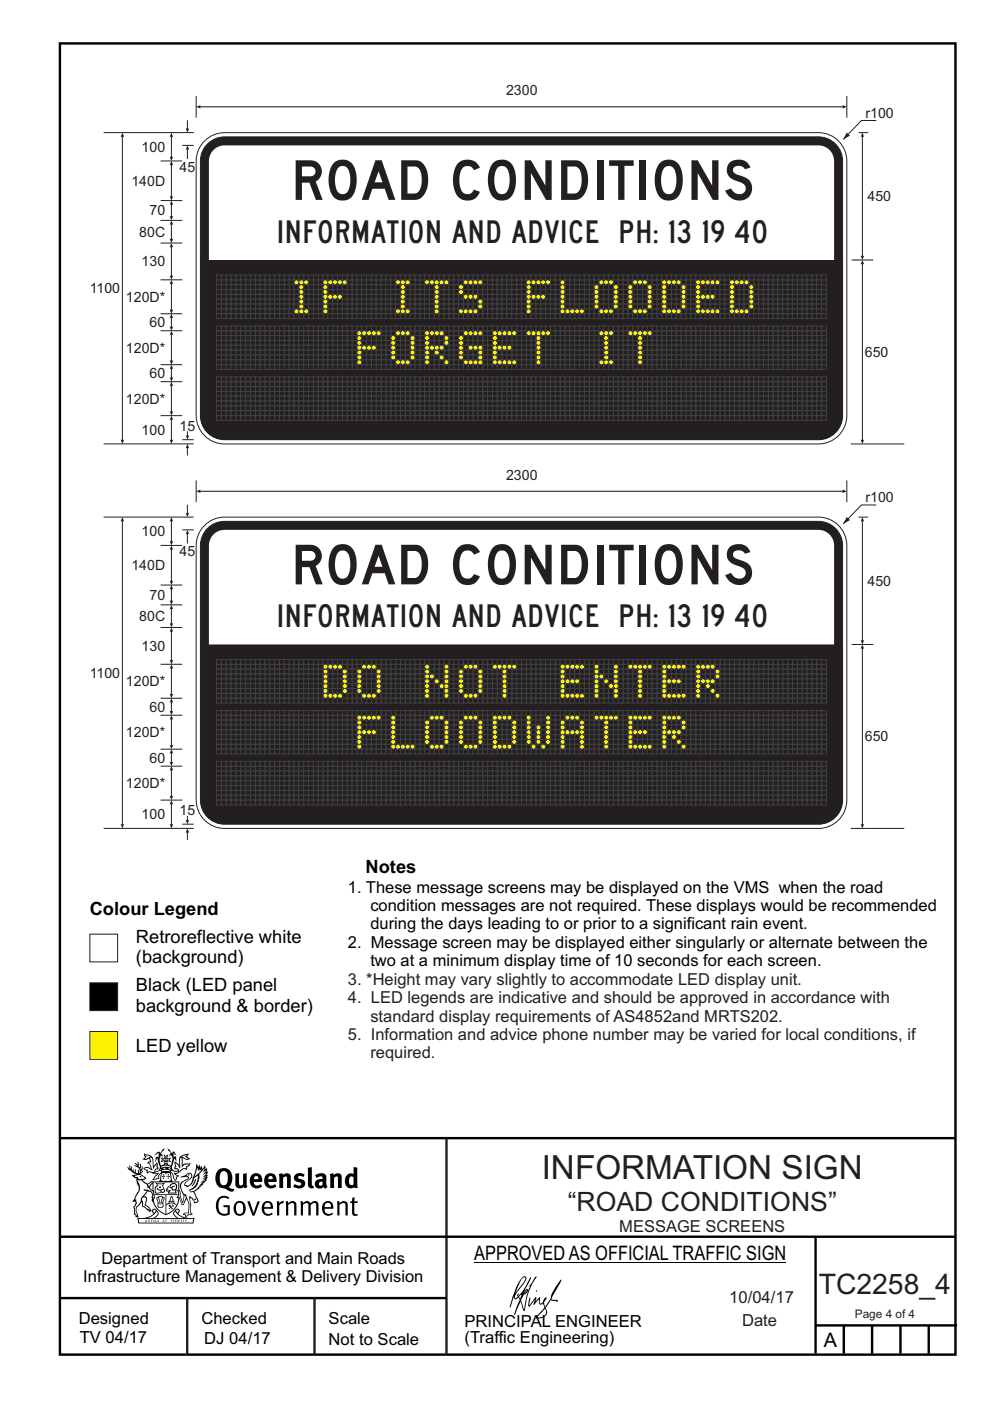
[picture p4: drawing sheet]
<svg xmlns="http://www.w3.org/2000/svg" width="210mm" height="297mm" viewBox="0 0 210 297" stroke-linecap="round" stroke-linejoin="round" font-family="sans-serif">
<defs><g id="words">
<g font-size="11.7" fill="#231f20">
<text x="61.7" y="42.4">ROAD CONDITIONS</text>
<text x="61.7" y="123.9">ROAD CONDITIONS</text>
</g>
<text font-size="7.1" fill="#231f20" x="114.9" y="249.9">INFORMATION SIGN</text>
<g font-size="6.7" fill="#231f20">
<text x="58.6" y="51.4">INFORMATION AND ADVICE PH: 13 19 40</text>
<text x="58.6" y="133">INFORMATION AND ADVICE PH: 13 19 40</text>
</g>
<text font-size="6" fill="#231f20" x="173.7" y="274.4">TC2258_4</text>
<text font-size="5.6" fill="#231f20" x="120.4" y="256.8">“ROAD CONDITIONS”</text>
<g font-size="4.2">
<text x="100.6" y="267.2">APPROVED AS OFFICIAL TRAFFIC SIGN</text>
<text x="174.7" y="285.6">A</text>
</g>
<g font-size="3.9">
<text x="77.5" y="185.1">Notes</text>
<text x="19" y="194.1">Colour Legend</text>
<text x="28.8" y="199.8">Retroreflective white</text>
<text x="28.8" y="204.2">(background)</text>
<text x="28.8" y="210.2">Black (LED panel</text>
<text x="28.8" y="214.5">background &amp; border)</text>
<text x="28.8" y="223">LED yellow</text>
</g>
<g font-size="3.5">
<text x="73.8" y="189.2">1. These message screens may be displayed on the VMS when the road</text>
<text x="78.6" y="193.1">condition messages are not required. These displays would be recommended</text>
<text x="78.6" y="197.1">during the days leading to or prior to a significant rain event.</text>
<text x="73.8" y="201">2. Message screen may be displayed either singularly or alternate between the</text>
<text x="78.6" y="204.9">two at a minimum display time of 10 seconds for each screen.</text>
<text x="21.5" y="267.9">Department of Transport and Main Roads</text>
<text x="17.7" y="271.8">Infrastructure Management &amp; Delivery Division</text>
<text x="16.7" y="280.7">Designed</text>
<text x="42.7" y="280.7">Checked</text>
<text x="69.7" y="280.7">Scale</text>
<text x="98.5" y="281.4">PRINCIPAL ENGINEER</text>
<text x="16.9" y="284.8">TV 04/17</text>
<text x="43.3" y="284.9">DJ 04/17</text>
<text x="69.7" y="285.2">Not to Scale</text>
<text x="98.5" y="284.8">(Traffic Engineering)</text>
</g>
<g font-size="3.5" fill="#231f20">
<text x="73.8" y="208.8">3. *Height may vary slightly to accommodate LED display unit.</text>
<text x="73.8" y="212.7">4. LED legends are indicative and should be approved in accordance with</text>
<text x="73.8" y="220.5">5. Information and advice phone number may be varied for local conditions, if</text>
<text x="78.6" y="216.6">standard display requirements of AS4852and MRTS202.</text>
<text x="78.6" y="224.4">required.</text>
<text x="131.4" y="261.1">MESSAGE SCREENS</text>
<text x="154.7" y="276.2">10/04/17</text>
<text x="157.4" y="281.2">Date</text>
</g>
<g font-size="3" fill="#231f20">
<text x="107.3" y="20.2">2300</text>
<text x="183.6" y="25">r100</text>
<text x="30" y="32.2">100</text>
<text x="27.9" y="39.4">140D</text>
<text x="38.1" y="36.5">45</text>
<text x="31.7" y="45.7">70</text>
<text x="184" y="42.7">450</text>
<text x="29.5" y="50.2">80C</text>
<text x="30" y="56.5">130</text>
<text x="19" y="62.2">1100</text>
<text x="26.7" y="64">120D*</text>
<text x="31.7" y="69.4">60</text>
<text x="26.7" y="74.8">120D*</text>
<text x="183.4" y="75.7">650</text>
<text x="31.7" y="80.2">60</text>
<text x="26.7" y="85.6">120D*</text>
<text x="30" y="92.2">100</text>
<text x="38.1" y="91.4">15</text>
<text x="107.3" y="101.7">2300</text>
<text x="183.6" y="106.5">r100</text>
<text x="30" y="113.7">100</text>
<text x="38.1" y="118">45</text>
<text x="27.9" y="120.9">140D</text>
<text x="184" y="124.2">450</text>
<text x="29.5" y="131.7">80C</text>
<text x="31.7" y="127.2">70</text>
<text x="19" y="143.7">1100</text>
<text x="30" y="138">130</text>
<text x="26.7" y="145.5">120D*</text>
<text x="31.7" y="150.9">60</text>
<text x="26.7" y="156.3">120D*</text>
<text x="31.7" y="161.7">60</text>
<text x="183.4" y="157.2">650</text>
<text x="26.7" y="167.1">120D*</text>
<text x="30" y="173.7">100</text>
<text x="38.1" y="172.9">15</text>
</g>
<text font-size="2.5" fill="#231f20" x="181.3" y="279.4">Page 4 of 4</text>
</g></defs>
<path d="M12.7 9.2h190v278h-190zM12.7 241.3h189.9M12.7 275.2h82M12.7 262.2h190.1M173 262.2v24.8M173 281h30M179 281v6M185 281v6M191 281v6M197 281v6" fill="none" stroke="#000" stroke-width=".51"/>
<path d="M94.7 241.4v45.8M39.7 275.2v12M66.7 275.2v12" fill="none" stroke="#231f20" stroke-width=".51"/>
<g fill="#000">
<path d="M29.5 249.5l.3-.2 .3 .3z" fill-rule="evenodd"/>
<path d="M30.8 244.9l1.1 .3-.9 .5h-.4l.5-.5zM31.8 245.5l.2-.1a2.44 2.44 0 0 1 .4 2l.1 .4 .7-1-.1 .6 .3 .3a.57 .57 0 0 0-.6 .8l-1-.2-.5 .2 .1-.5-.7-.2 .6-.2 1 .5 .1-.1-.6-1.3-.2-.1 .5-.1zM30.7 244.5l-.2 .4 .3 .4-.6 .4a1.04 1.04 0 0 0 1.4-.1l.2 .7h-.4l-.2 .4a.94 .94 0 0 1 .9 1.1l-.2-.1a1.16 1.16 0 0 0-1.5-.1l.3 .4 .4 .2 .1 .5 .2 .2v-.2a.94 .94 0 0 1 1.1 .2h.9l-1.2 1.2a1.13 1.13 0 0 0 1.2-.2l.4-.1-.1-.4 .5-.7a.83 .83 0 0 0-.6 1.1l-.3-.1-.7 .3 1.1-1.4-.5 .2-.5-.1 1.3-.5-.2-.2-.8 .4v-.3l.2-.2 .3 .1 .1-.3-.2-.4v-.6l-.2-.3-.6 .9v-.7a1.42 1.42 0 0 0-1.7-1.8z" fill-rule="evenodd"/>
<path d="M31 258.7l.1 .2h-.2zM31 258.6l-.3 .5 .4-.1 .2 .1z" fill-rule="evenodd"/>
<path d="M31.3 258.6h.2v.4a.25 .25 0 0 0 .3-.1 .25 .25 0 0 0-.1-.3h.1a.29 .29 0 0 1 0 .4 .29 .29 0 0 1-.4 0 .29 .29 0 0 1 0-.4z" fill-rule="evenodd"/>
<path d="M32.2 258.6a.22 .22 0 0 1 .3 .2 .22 .22 0 0 1-.3 .2zM32 258.6v.5a.33 .33 0 0 0 .5-.1 .33 .33 0 0 0 0-.4 .33 .33 0 0 0-.5 0z" fill-rule="evenodd"/>
<path d="M29.2 250.1l.3 .2a.61 .61 0 0 1 .8 .3l.3 .2a.8 .8 0 0 1 .6 1l.4 .1 .5 .6a1 1 0 0 1 .5 1l-.1 .7v-.5h-.1a.96 .96 0 0 0-.8-1.3l-.3-.2h-.6l-.1-.1-.2 .1 .2 .3h.5l-1.1 1.4-.2 .9-.4 .6a1.33 1.33 0 0 0-.5 1.8l.2 .5a1.26 1.26 0 0 1-.5-1.4l-.1-.4a1.56 1.56 0 0 0 .4-1.7l-.3 .2 .2-.5a3.2 3.2 0 0 0 .7-3zM30.4 253.9h.4a2.06 2.06 0 0 1-.1 1.6l.7 .5 .4 .5-.6-.2-.8-.6-.1-.9a.51 .51 0 0 1 .1-.9zM28.6 249.3a1.52 1.52 0 0 1 2.1 .6l-1.1 .1-.2-.1-.2-.4-.4 .1zM27.5 247v.8l-.3-.4-.2 .1a3.1 3.1 0 0 0 2 1.5l-1 .1 .5 .6 .5 .1v1.1a1.84 1.84 0 0 1-.2 2.5l-.4 .9-.4 .4 .3 .1 .4-.1 .1 .4-.2 .5-.3 .2 .1 1.8 .2-.1 .2 .6h.2l.4-.1-.1-.5a1.3 1.3 0 0 1-.1-1.6l.8-1.1 .2 1.1 .6 .2 .4 .6 .2-.2 .2 .4 .5-.1a1.85 1.85 0 0 0-1.2-1.3l.1-.3a1.39 1.39 0 0 0 0-1.5h-.5l.5-.6a.66 .66 0 0 1 .9-.4 .66 .66 0 0 1 .3 .9l-.1 .4h.2v.1l-.2 .3 .2 .5 .2-.3a2.24 2.24 0 0 0 .1-2.2 .73 .73 0 0 1-.7-.6 .73 .73 0 0 1 .5-.8l.1-.2a.94 .94 0 0 0-.9 .8 .48 .48 0 0 1-.1-.5 .48 .48 0 0 1 .5-.3l.5-.3a.51 .51 0 0 0-.8 .2l-.5 .3-1-.8 .6-.1 .1-.5-1.1-.7 .5-.4v-.4l-.5 .5 .1-.2a.69 .69 0 0 0 .2-1.1v.5l-.3 .2 .1-1.1-.3-.2 .1 .6-.1 .2-.4-1.2v.6l-.7-.3 .6 .6-.6-.2 .2 .3a1 1 0 0 1 .8 1.5l-.2-.8v.8l-.5-.2-.1-.7-.2 .6-.2-.1v-.6l-.2 .4-.2-.2 .1-.7-.2 .5z" fill-rule="evenodd"/>
<path d="M32.9 258.7l.1 .2h-.2zM32.9 258.6l-.2 .5 .3-.1 .2 .1z" fill-rule="evenodd"/>
<path d="M33.6 251.6h.5l.1 .3h-.4z" fill-rule="evenodd"/>
<path d="M33.3 258.6h.2v.2l.3-.2-.2 .2 .2 .3-.3-.2-.1 .2h-.1l.2-.3z" fill-rule="evenodd"/>
<path d="M34.7 258.7l.1 .2h-.2zM34.7 258.6l-.3 .5 .4-.1 .2 .1z" fill-rule="evenodd"/>
<path d="M34.2 252.4a.3 .3 0 0 0 .6 0 .3 .3 0 0 0-.6 0zM33.3 251l.3 .3-.3 .3a.79 .79 0 0 0 0 1.3l.8-.2-.1-.3a.55 .55 0 0 1-.7-.6h.1l.1 .3 .4 .1 .8-.2-.4-.7 .4-.3-.7 .1zM33 250.7l1.1 .2 .9-.2-.4 .7 .4 1.1a.56 .56 0 0 1-.8 .3l-.2 .1a.73 .73 0 0 1-.9 .1 .73 .73 0 0 1-.3-.9v-.4l.5-.4z" fill-rule="evenodd"/>
<path d="M34.5 254h.2v.2l-.3 .6h-.1zM33.6 255.3h.9v.2a.55 .55 0 0 1-.8 .4v-.2h-.2zM33.4 254h.2l.2 .8h-.2zM33.6 255h.8l.1 .1-.8 .1zM33.8 253.7h.5l-.2 1.1h-.2zM33.3 253.8l-.1 .3 .3 1.2a.48 .48 0 0 0-.1 .5 .48 .48 0 0 0 .4 .3l.6-.1a.49 .49 0 0 0 .2-.7l.3-1.2-.1-.3a1.42 1.42 0 0 0-1.5 0z" fill-rule="evenodd"/>
<path d="M34.6 248.9l.2 .1-.1 .3 .4 .1h-.4v.6l-.1-.5-.3-.1h.3z" fill-rule="evenodd"/>
<path d="M35 258.6h.4h-.1v.5h-.2l.1-.5z" fill-rule="evenodd"/>
<path d="M34.3 248.8a.57 .57 0 0 1 .9 .2 .57 .57 0 0 1 .9-.2l.2 1.4-.2 .1a.57 .57 0 0 1-.9-.1 .69 .69 0 0 1-1.1 0zM34.2 248.1l-.3 2.1-.2 .4h2.9l-.1-.4-.3-2.1h-.2v.3l-.8-.1-.9 .1 .1-.3z" fill-rule="evenodd"/>
<path d="M34.2 247.4a1.51 1.51 0 0 1 2 .2 2.67 2.67 0 0 0-2.1 0zM35.7 247.6l.4 .2 .1 .2-.4-.1zM34.6 247.7l.4-.1 .2 .2h-.4zM34 247.9l.3 .1-.3 .1zM34.9 246.9l.3-.2 .2 .2zM34.9 245.7h.2v.4h-.2zM35 245.1l.2 .2 .2-.2-.1 .4h-.2zM35.1 246.3h.2l.1 .4-.2-.2-.2 .2zM35.3 245.7h.2v.4h-.2zM34.4 245.7l.3 .1v.2l-.3 .1 .2-.2zM35.7 245.8l.3-.1-.2 .2 .2 .2-.4-.1zM32.7 244.9l1-.5-.1 1-.2-.1-.4 .1-.2 1.1 .5-1 .2 .9a1.84 1.84 0 0 1 .3 1.7l.4 .1a2.48 2.48 0 0 1 2.2 .1l.2-.3-.2-.7 .7-1.7 .4 .6-.2-1-.2-.1-.2 .3v-.9l.6 .4-.6-.7h-.3l-.1 .4-.5-.8-.5-.3 .2 .4 .5 .6-.4 .7 .4-.3a2.06 2.06 0 0 1 0 2.2l-.6-.2-.1-.6 .1-.1 .8 .2-.4-.5 .4-.5-.7 .2-.2-.2 .2-.7-.5 .4-.5-.4 .2 .7-.2 .2-.7-.2 .4 .5-.4 .5 .7-.2 .2 .1-.2 .6-.5 .2a2.02 2.02 0 0 1 0-2.2l.3 .5-.1-.6-.3-.1 .8-1.2-.5 .3-.4 .7-.2-.3a.8 .8 0 0 0-.8 .5z" fill-rule="evenodd"/>
<path d="M35.6 248.9l.2 .1-.1 .4h.3l-.3 .1v.5l-.1-.6h-.3l.3-.1z" fill-rule="evenodd"/>
<path d="M36 254.8h.8v.2h-.8zM36.4 253.8l.2 .8h-.4zM36.4 253.5l-.3 .5-.1 .6h-.2v.4l-.7 .4 .1 .2a1.48 1.48 0 0 1 2.2 .1l.2-.1-.6-.5v-.5h-.2l-.1-.6z" fill-rule="evenodd"/>
<path d="M36.2 258.6h.3h-.2v.2h.2h-.2l.1 .3h-.2z" fill-rule="evenodd"/>
<path d="M36.7 258.6h.2v.5h-.2z" fill-rule="evenodd"/>
<path d="M35.8 255.4l.3 .1 .2 .3 .3-.2-.2-.2a.38 .38 0 0 1 .4 .5l-.1-.2-.3 .3 .3 .2-.3 .2-.1-.3-.4 .3-.1-.2 .4-.3-.2-.1-.1 .1z" fill-rule="evenodd"/>
<path d="M35.6 251.9l.7-.5a.58 .58 0 0 1 1-.1 .58 .58 0 0 1-.5 .9l-.2-.3a.43 .43 0 0 1 .6-.3v-.1a.57 .57 0 0 0-.8 .2l-.2-.1-.3 .2 .4 .1a.55 .55 0 0 0 .9 .5v.5h-1.3l.3-.4-.1-.2-.6 .1 .2-.2-.2-.1zM35.4 251.8l-.1 .2a.39 .39 0 0 0 .2 .7l.3-.1-.2 .5h1.9l-.1-.8a.86 .86 0 0 0-.1-1.4 .86 .86 0 0 0-1.3 .4z" fill-rule="evenodd"/>
<path d="M37.3 258.6a.22 .22 0 0 1 .3 .2 .22 .22 0 0 1-.3 .2zM37.1 258.6v.5a.33 .33 0 0 0 .5-.1 .33 .33 0 0 0 0-.4 .33 .33 0 0 0-.5 0z" fill-rule="evenodd"/>
<path d="M37.8 258.6h.3h-.1v.2h.1h-.1v.2l.1 .1h-.3z" fill-rule="evenodd"/>
<path d="M32.4 250.5h5.6v2l-.2-.1v-1.7h-5.2v2.5h5.2v-.8l.1 .2-.1 1.1v-.3h-2.5v4a4.1 4.1 0 0 0 2.6-3.6l.1-.1a4 4 0 0 1-2.8 3.9 4.2 4.2 0 0 1-2.8-4.7l.1 1.3 .1-.1a3.8 3.8 0 0 0 2.5 3.3v-4h-2.5l-.2-.9z" fill-rule="evenodd"/>
<path d="M38.3 258.6h.3l-.1 .4 .2 .1h-.4z" fill-rule="evenodd"/>
<path d="M38.5 245.3l.5-.3 .7-.1-.6 .3 .8 .5h-.3zM38.3 245.5h.2l.1 2a1.69 1.69 0 0 1 1.5-.7l-.7 .5 .1 .5a1.1 1.1 0 0 0-1.5 .6l-.1-.5-.2-.2h-.5l.2-.4-.2-.7a1.42 1.42 0 0 1 .8 1.1l.2-.1zM37.1 246.2l.1 1-.2 .3v.5l.6-.1 .1 .2a.96 .96 0 0 1-1.1-.1l-.1 .1a1.06 1.06 0 0 0 1.3 .2v.1a.72 .72 0 0 1-1 .2l.3 .5 .6 .3-.4 .1-.1 .7-.3-.4-.3-1.1-.4-.4 .4 .9a1.54 1.54 0 0 0 .6 1.2l.2-.3a.58 .58 0 0 1 .5-.7l.1-.2h-.3l-.4-.3 .9-.5a.93 .93 0 0 1 1.1-.5l.1 .2 .2-.1 .1-.5a.99 .99 0 0 0 .7-.9l-1.3 .1-.4 .3v-1.5l.9 .4 .8-.3h-.3l-.5-.4 .4-.7-.7 .2a1.46 1.46 0 0 0-1.3 2.1v.4l-.2-.4z" fill-rule="evenodd"/>
<path d="M38.9 258.6h.2v.5h-.2z" fill-rule="evenodd"/>
<path d="M39.3 258.6h.2l-.2 .1 .2 .2-.1 .2h-.1v-.2l.2 .1z" fill-rule="evenodd"/>
<path d="M29.4 258.4h11.6l-.2 .8h-11.3zM31.3 258.2l.5-.1a2.48 2.48 0 0 0 1.4-1.3l.2 .6-.5 .5-.4 .3zM32.5 256.6l.3-.2 .2 .2-.3 .6zM37.2 256.8a2.65 2.65 0 0 0 1.8 1.4h-1.1l-.5-.3-.5-.5zM37.4 256.6l.2-.2 .3 .2-.3 .6zM29.2 258.2l.1 1.2h11.7l.3-1.1-.2-.1a4.1 4.1 0 0 1-3.3-.9l.3-.4-.1-.5a1.06 1.06 0 0 0-1.3 .9l.2 .4 .6 .5h-4.7l.3-.1a.84 .84 0 0 0 .6-.7 .84 .84 0 0 0-.5-.9l-.3-.2-.5 .1-.1 .5 .3 .4a4.2 4.2 0 0 1-3.4 .9z" fill-rule="evenodd"/>
<path d="M41.3 250.1l.3-.2-.2 .9-.6 .7h-.2l.5-.7z" fill-rule="evenodd"/>
<path d="M41.2 254.2l.3-.1 .1 .3h-.4z" fill-rule="evenodd"/>
<path d="M39.7 249l.3-.2 .5 .2a.88 .88 0 0 1-.6 1.1 1.22 1.22 0 0 0-.8 1.3l.5 .2a.72 .72 0 0 0 .9-.4l.5-.8 .2-.6 .8-.6v.3a2.85 2.85 0 0 1-2 2.8l.1 .1a2.13 2.13 0 0 0 1.9-1.5l-.1-.2a2.01 2.01 0 0 0 .3-1.8l1.2-1.3-.4 1 .7-.5-.7 1 .8-.4-.8 .8 .7-.1-.9 .5 .8-.1-.8 .4h.7l-.8 .3 .3 .2h-.4l.2 .4-.4-.1 .2 .3h-.4l.1 .3h-.1a2.16 2.16 0 0 1-2 1l.1 .2h.4a.76 .76 0 0 1 .7 .7l.5 1.2-.6 .2a1.45 1.45 0 0 0-1.2-1.3l.3 1.8-.1 1.9 .4 .2a1.07 1.07 0 0 0-1.2 .4v-.3l-.5-.2a.87 .87 0 0 1 1-.1l.1-.7a4.4 4.4 0 0 0-.6-3.1l-.1-.3h-.2a2.16 2.16 0 0 1-.7-2.2l.3-.3 1.2-.8a.55 .55 0 0 0-.4-.7zM37.8 252.4a.76 .76 0 0 1 .3 1.1l.6 1.6 .4-1.7 .2 .1a.61 .61 0 0 1-.1 .9l-.3 .9h-.2l-.7-1.6-.3 .1a1.18 1.18 0 0 0 .1-1.4zM41.8 247.5l.2 .8 .3-.6v.6l.3-.5a1.9 1.9 0 0 1-1.1 1.4l-.3 .3zM38.2 249.6l1.4-.1 .2 .1v.3l-.5 .3a1.26 1.26 0 0 0-1 1.9l.2 .7a1.84 1.84 0 0 1 .2 2l-.4-1.3a.96 .96 0 0 0-.4-1.3l-.4 .3a.78 .78 0 0 1-.1 1.3l.2 .2h.4l.4 1.1a.38 .38 0 0 0 .2 .4 .38 .38 0 0 0 .4-.1l.6-1.2a2.94 2.94 0 0 1 .3 2.5v.5l-.8-.1-.3 .4v.2l.4-.1 .1 .4 .2 .1a1.02 1.02 0 0 1 1.3-.5l-.1-.4-.3-.1 .2-1.7-.3-1.4 .1 .1a1.14 1.14 0 0 1 .7 .9 .63 .63 0 0 0 .9-.2 .63 .63 0 0 0-.2-.8l-.6-1.3 .9-.6 .2-.3 .2-.1v-.2h.3l-.1-.3h.4l-.1-.3 .5-.1-.2-.2 .5-.4 .1-.2-.3 .1 .5-.6-.3 .1 .3-.6-.4 .1 .4-.5v-.3l-.3 .2 .1-.6v-.3l-.4 .3-.1-.8-.5 .8-.2-.7-.2 .5-.3-.8-.1 .6-.5-.8-.1 1.4-.7 1.9a1.81 1.81 0 0 1-.9 1.4l-.6-.2a1.75 1.75 0 0 1 1.1-1.2 .75 .75 0 0 0 .1-1.3 .75 .75 0 0 0-1.2 .5z" fill-rule="evenodd"/>
<path d="M46.4 253.9a1.72 1.72 0 0 1 2.2 0l-.2 .3a1.24 1.24 0 0 0-1.4-.1 1.24 1.24 0 0 0-.7 1.3 1.49 1.49 0 0 0 1.3 2l.7-.2v-1.3h-.9l-.1-.4h1.4v2a1.93 1.93 0 0 1-2.2-.1 1.93 1.93 0 0 1-.7-2.2l.2-.7z" fill-rule="evenodd"/>
<path d="M47 248.5a2.55 2.55 0 0 0 0 2.7l.3 .1a.81 .81 0 0 0 1-.9v-.6a1.04 1.04 0 0 0-1.1-1.5zM46.3 248.1a1.82 1.82 0 0 1 2.1-.2 1.82 1.82 0 0 1 .9 1.9 2.29 2.29 0 0 1-.8 1.9l.7 .3h.5l-.2 .6a2.87 2.87 0 0 1-2-.7 2.12 2.12 0 0 1-1.7-3.1z" fill-rule="evenodd"/>
<path d="M50.3 255.2a1.65 1.65 0 0 0 .3 2.2 .99 .99 0 0 0 1-1.5 .78 .78 0 0 0-.4-.8 .78 .78 0 0 0-.9 .1zM50 254.9a1.33 1.33 0 0 1 1.6-.1 1.33 1.33 0 0 1 .5 1.5 1.31 1.31 0 0 1-1.3 1.5 1.31 1.31 0 0 1-1.3-1.6l.1-.5z" fill-rule="evenodd"/>
<path d="M49.9 248.9l.8-.2v2a.46 .46 0 0 0 .2 .6 .46 .46 0 0 0 .7-.2v-2.2l.7-.2v2.4l.2 .5-.6 .4-.2-.3a1.02 1.02 0 0 1-1.2 .2 1.02 1.02 0 0 1-.6-1.1z" fill-rule="evenodd"/>
<path d="M52.5 254.7l.4-.1 .9 2.6 .8-2.5h.5l-1.1 3h-.5z" fill-rule="evenodd"/>
<path d="M54 249.5l-.1 .5h.9a.49 .49 0 0 0-.2-.6 .49 .49 0 0 0-.6 .1zM53.4 249.2a1.34 1.34 0 0 1 1.6-.3 1.34 1.34 0 0 1 .6 1.5v.2h-1.7a.77 .77 0 0 0 .5 .8 .77 .77 0 0 0 .9-.3l.3 .4a1.59 1.59 0 0 1-2.1 .2 1.59 1.59 0 0 1-.4-2z" fill-rule="evenodd"/>
<path d="M56.2 255.2l-.2 .7h1.4a.7 .7 0 0 0-.3-.8 .7 .7 0 0 0-.9 .1zM55.9 255a1.22 1.22 0 0 1 1.5-.2 1.22 1.22 0 0 1 .5 1.5h-1.9a.93 .93 0 0 0 .5 1 .93 .93 0 0 0 1.2-.2l.1 .3a1.43 1.43 0 0 1-1.7 .1 1.43 1.43 0 0 1-.6-1.7z" fill-rule="evenodd"/>
<path d="M57 249.5l-.1 .5h.9a.49 .49 0 0 0-.2-.6 .49 .49 0 0 0-.6 .1zM56.4 249.2a1.34 1.34 0 0 1 1.6-.3 1.34 1.34 0 0 1 .7 1.5v.2h-1.8a.77 .77 0 0 0 .5 .8 .77 .77 0 0 0 .9-.3l.3 .4a1.59 1.59 0 0 1-2 .2 1.59 1.59 0 0 1-.5-2z" fill-rule="evenodd"/>
<path d="M58.7 254.8l.4-.2 .1 .5 .4-.3 .6-.2-.2 .6a.66 .66 0 0 0-.8 .6v1.9h-.4z" fill-rule="evenodd"/>
<path d="M59.1 248.9l.8-.2 .1 .4a.95 .95 0 0 1 1-.3 .95 .95 0 0 1 .7 .8v2.3h-.8v-2.3a.46 .46 0 0 0-.8 .1v2.2h-.9z" fill-rule="evenodd"/>
<path d="M60.6 254.8l.4-.2 .1 .5a.94 .94 0 0 1 1-.4 .94 .94 0 0 1 .8 .7v2.3h-.5l-.1-2.5a.81 .81 0 0 0-1.2 .3v2.2h-.4z" fill-rule="evenodd"/>
<path d="M62.5 249.1a1.75 1.75 0 0 1 2.1-.1l-.2 .5-.6-.2a.43 .43 0 0 0-.6 .3l.4 .3a1.04 1.04 0 0 1 1.2 1.2 1.04 1.04 0 0 1-1.4 .9l-1.2-.4 .3-.6 1 .4 .4-.4a.88 .88 0 0 0-1-.5l-.4-.2-.1-.4z" fill-rule="evenodd"/>
<path d="M65.3 247.6l.8-.2 .1 3.8 .2 .2 .2 .5a.88 .88 0 0 1-1-.1 .88 .88 0 0 1-.3-1z" fill-rule="evenodd"/>
<path d="M63.7 254.7l.5-.1 .1 .5 .4-.3a.78 .78 0 0 1 1.1 .3 .9 .9 0 0 1 1-.5 .9 .9 0 0 1 .7 .8v2.3h-.4l-.1-2.5a.67 .67 0 0 0-1.1 .3v2.2h-.5v-2.4l-.4-.2-.7 .4v2.2h-.5z" fill-rule="evenodd"/>
<path d="M67.8 250.6a.43 .43 0 0 0-.1 .7 .43 .43 0 0 0 .7-.1v-.7zM66.8 249.2a1.7 1.7 0 0 1 2.4 .1v1.8l.3 .4-.4 .5-.5-.3a1.03 1.03 0 0 1-1.7-.2 1.03 1.03 0 0 1 .8-1.5h.7v-.4a.8 .8 0 0 0-1.2 .1z" fill-rule="evenodd"/>
<path d="M69 255.2l-.2 .7h1.4a.7 .7 0 0 0-.3-.8 .7 .7 0 0 0-.9 .1zM68.7 255a1.22 1.22 0 0 1 1.5-.2 1.22 1.22 0 0 1 .5 1.5h-1.9a.93 .93 0 0 0 .5 1 .93 .93 0 0 0 1.2-.2l.1 .3a1.44 1.44 0 0 1-1.7 .1 1.44 1.44 0 0 1-.6-1.7z" fill-rule="evenodd"/>
<path d="M69.9 248.9l.8-.2 .1 .4a.95 .95 0 0 1 1-.3 .95 .95 0 0 1 .7 .8v2.3h-.8v-2.3a.46 .46 0 0 0-.8 .1v2.2h-.8z" fill-rule="evenodd"/>
<path d="M71.4 254.8l.5-.2 .1 .5a.94 .94 0 0 1 1-.4 .94 .94 0 0 1 .7 .7v2.3h-.4l-.1-2.5a.81 .81 0 0 0-1.2 .3v2.2h-.5z" fill-rule="evenodd"/>
<path d="M74.3 249.5a1.48 1.48 0 0 0 0 1.7l.4 .1 .3-.2v-1.5l-.3-.2zM75 247.4l.8 .2 .1 4.3h-.7l-.1-.2a1.26 1.26 0 0 1-1.4 0 1.26 1.26 0 0 1-.6-1.3 1.29 1.29 0 0 1 .5-1.3 1.29 1.29 0 0 1 1.4-.2z" fill-rule="evenodd"/>
<path d="M74.7 254l.5-.2v.9h.7l-.1 .4h-.7l.1 2.2 .1 .1h.5l.1 .3a.75 .75 0 0 1-1.2-.6v-2h-.4v-.4h.4z" fill-rule="evenodd"/>
<path d="M111.6 273.7l.2-.2-.5 .7zM110.4 274.5l.2 .1-.3 .8-.2-.5zM110.9 270.9h.5a9.3 9.3 0 0 1-2 3.1l-.1 .3 1-2.5zM110.6 271a14.7 14.7 0 0 0-2.2 4.9l-.3 1.2 .1 .1 .8-2.3a.42 .42 0 0 0 .2 .6 .42 .42 0 0 0 .6-.3l.2-.1 .2 .5-1.1 3.2h.2l1.1-2.9 .6 1.9 .2 .2 .2-.5a13.5 13.5 0 0 1 2-6.2l.4-.5-.1-.2-1.6 2.1 .4-.1a14.9 14.9 0 0 0-1.3 5.1l-.4-1.1a1.39 1.39 0 0 1 .2-1.9l.1-.2a.92 .92 0 0 0 .8-1.2 .75 .75 0 0 0-.8 .7l-.1 .2 1.6-3.4h-.1l-.4 .7a10.5 10.5 0 0 1-2.2 3.3l.2-.5a.32 .32 0 0 0-.4 .2 .32 .32 0 0 0 .1 .4l-.5 .4a3.2 3.2 0 0 1 1.1-2.3l.5-.6a2.49 2.49 0 0 0 .7-1.6l-.4-.2z" fill-rule="evenodd"/>
<path d="M113.7 273.6l.3 .2h-.3z" fill-rule="evenodd"/>
<path d="M115.6 277.5a1.15 1.15 0 0 1 .1 1.3 1.15 1.15 0 0 1-1.2 .5l-.6 .1zM112.2 275.2l-.2 1.6 .2 .2 1.2-1.5-.2 1.1 1.1-1.1a.94 .94 0 0 0 .4 1.1l.5-.3 .3 .9-1.2 1.3a.98 .98 0 0 0-.5 1 1.9 1.9 0 0 0 2.3-1.3l-.1-.2a1.02 1.02 0 0 1 .2-1.4l.6-1 1.5 .3-.2-.4v.2l-1.1-.1v-.3l2-3.6 .1-.2-.2-.2-1.7 2.8a6.6 6.6 0 0 1-1.6 2.9l-.1-.2a1.01 1.01 0 0 1 .4-1.4l.1-.2-.3-.1-.4 .4-.1 .5-.6 .4-.1-.4 .1-.9-.2-.1-.9 1 .3-1h-.2l-1.4 1.8 .3-1.5v-.1z" fill-rule="evenodd"/>
<circle cx="40" cy="249.1" r=".17"/>
</g>
<path d="M100.6 267.7h66.2" fill="none" stroke="#000" stroke-width=".21"/>
<path d="M19.1 198.1h5.8v5.8h-5.8z" fill-rule="evenodd" fill="#fff" stroke="#231f20" stroke-width=".21"/>
<path d="M19.1 218.7h5.8v5.9h-5.8z" fill-rule="evenodd" fill="#fff200" stroke="#231f20" stroke-width=".21"/>
<path d="M19.1 208.4h5.8v5.9h-5.8z" fill-rule="evenodd" fill="#000" stroke="#231f20" stroke-width=".21"/>
<path d="M43.4 111.4a6 6 0 0 1 4.2-1.8h126a6 6 0 0 1 6 6v54a6 6 0 0 1-6 6h-126a6 6 0 0 1-6-6v-54a6 6 0 0 1 1.8-4.2z" fill-rule="evenodd" fill="#fff" stroke="#231f20" stroke-width=".21"/>
<path d="M44.3 111.7a5.1 5.1 0 0 1 3.3-1.2h126a5.1 5.1 0 0 1 5.1 5.1v54a5.1 5.1 0 0 1-5.1 5.1h-126a5.1 5.1 0 0 1-5.1-5.1v-54a5.1 5.1 0 0 1 1.8-3.9z" fill-rule="evenodd" fill="#231f20" stroke="#1f221f" stroke-width=".21"/>
<path d="M45.3 113.3a3.3 3.3 0 0 1 2.3-1h126a3.3 3.3 0 0 1 3.3 3.3v54a3.3 3.3 0 0 1-3.3 3.3h-126a3.3 3.3 0 0 1-3.3-3.3v-54a3.3 3.3 0 0 1 1-2.3z" fill-rule="evenodd" fill="#fff"/>
<path d="M41.6 101.9v4.6" fill="none" stroke="#231f20" stroke-width=".21"/>
<path d="M42.5 136.6h136.2v33a5.1 5.1 0 0 1-5.1 5.1h-126a5.1 5.1 0 0 1-5.1-5.1z" fill-rule="evenodd" fill="#231f20"/>
<path d="M42.2 104.2h136.8" fill="none" stroke="#231f20" stroke-width=".21"/>
<g fill="#231f20">
<path d="M178.7 103.8l.9 .4-.9 .3z" fill-rule="evenodd"/>
<path d="M41.6 104.2l1-.4v.7z" fill-rule="evenodd"/>
</g>
<g fill="#231f20" stroke="#404041" stroke-width=".21">
<path d="M97.3 140.8h1v1.1h-1z" fill-rule="evenodd"/>
<path d="M97.3 141.9h1v1h-1z" fill-rule="evenodd"/>
<path d="M97.3 142.9h1v1h-1z" fill-rule="evenodd"/>
<path d="M97.3 143.9h1v1.1h-1z" fill-rule="evenodd"/>
<path d="M97.3 145h1v1h-1z" fill-rule="evenodd"/>
<path d="M97.3 146h1v1h-1z" fill-rule="evenodd"/>
<path d="M97.3 147h1v1h-1z" fill-rule="evenodd"/>
<path d="M98.3 140.8h1v1.1h-1z" fill-rule="evenodd"/>
<path d="M98.3 141.9h1v1h-1z" fill-rule="evenodd"/>
<path d="M98.3 142.9h1v1h-1z" fill-rule="evenodd"/>
<path d="M98.3 143.9h1v1.1h-1z" fill-rule="evenodd"/>
<path d="M98.3 145h1v1h-1z" fill-rule="evenodd"/>
<path d="M98.3 146h1v1h-1z" fill-rule="evenodd"/>
<path d="M98.3 147h1v1h-1z" fill-rule="evenodd"/>
<path d="M99.3 140.8h1v1.1h-1z" fill-rule="evenodd"/>
<path d="M99.3 141.9h1v1h-1z" fill-rule="evenodd"/>
<path d="M99.3 142.9h1v1h-1z" fill-rule="evenodd"/>
<path d="M99.3 143.9h1v1.1h-1z" fill-rule="evenodd"/>
<path d="M99.3 145h1v1h-1z" fill-rule="evenodd"/>
<path d="M99.3 146h1v1h-1z" fill-rule="evenodd"/>
<path d="M99.3 147h1v1h-1z" fill-rule="evenodd"/>
<path d="M100.3 140.8h1.1v1.1h-1.1z" fill-rule="evenodd"/>
<path d="M101.4 140.8h1v1.1h-1z" fill-rule="evenodd"/>
<path d="M101.4 141.9h1v1h-1z" fill-rule="evenodd"/>
<path d="M101.4 142.9h1v1h-1z" fill-rule="evenodd"/>
<path d="M101.4 143.9h1v1.1h-1z" fill-rule="evenodd"/>
<path d="M101.4 145h1v1h-1z" fill-rule="evenodd"/>
<path d="M101.4 146h1v1h-1z" fill-rule="evenodd"/>
<path d="M101.4 147h1v1h-1z" fill-rule="evenodd"/>
<path d="M96.2 140.8h1.1v1.1h-1.1z" fill-rule="evenodd"/>
<path d="M102.4 140.8h1v1.1h-1z" fill-rule="evenodd"/>
<path d="M96.2 141.9h1.1v1h-1.1z" fill-rule="evenodd"/>
<path d="M102.4 141.9h1v1h-1z" fill-rule="evenodd"/>
<path d="M96.2 142.9h1.1v1h-1.1z" fill-rule="evenodd"/>
<path d="M102.4 142.9h1v1h-1z" fill-rule="evenodd"/>
<path d="M96.2 143.9h1.1v1.1h-1.1z" fill-rule="evenodd"/>
<path d="M102.4 143.9h1v1.1h-1z" fill-rule="evenodd"/>
<path d="M96.2 145h1.1v1h-1.1z" fill-rule="evenodd"/>
<path d="M102.4 145h1v1h-1z" fill-rule="evenodd"/>
<path d="M96.2 146h1.1v1h-1.1z" fill-rule="evenodd"/>
<path d="M102.4 146h1v1h-1z" fill-rule="evenodd"/>
<path d="M96.2 147h1.1v1h-1.1z" fill-rule="evenodd"/>
<path d="M102.4 147h1v1h-1z" fill-rule="evenodd"/>
<path d="M96.2 139.8h1.1v1h-1.1z" fill-rule="evenodd"/>
<path d="M96.2 148h1.1v1.1h-1.1z" fill-rule="evenodd"/>
<path d="M102.4 139.8h1v1h-1z" fill-rule="evenodd"/>
<path d="M102.4 148h1v1.1h-1z" fill-rule="evenodd"/>
<path d="M97.3 139.8h1v1h-1z" fill-rule="evenodd"/>
<path d="M97.3 148h1v1.1h-1z" fill-rule="evenodd"/>
<path d="M98.3 139.8h1v1h-1z" fill-rule="evenodd"/>
<path d="M98.3 148h1v1.1h-1z" fill-rule="evenodd"/>
<path d="M99.3 139.8h1v1h-1z" fill-rule="evenodd"/>
<path d="M99.3 148h1v1.1h-1z" fill-rule="evenodd"/>
<path d="M100.3 139.8h1.1v1h-1.1z" fill-rule="evenodd"/>
<path d="M100.3 148h1.1v1.1h-1.1z" fill-rule="evenodd"/>
<path d="M101.4 139.8h1v1h-1z" fill-rule="evenodd"/>
<path d="M101.4 148h1v1.1h-1z" fill-rule="evenodd"/>
<path d="M100.3 141.9h1.1v1h-1.1z" fill-rule="evenodd"/>
<path d="M100.3 142.9h1.1v1h-1.1z" fill-rule="evenodd"/>
<path d="M100.3 143.9h1.1v1.1h-1.1z" fill-rule="evenodd"/>
<path d="M100.3 145h1.1v1h-1.1z" fill-rule="evenodd"/>
<path d="M100.3 146h1.1v1h-1.1z" fill-rule="evenodd"/>
<path d="M100.3 147h1.1v1h-1.1z" fill-rule="evenodd"/>
</g>
<g fill="#fff200">
<circle cx="97.8" cy="143.4" r=".41"/>
<circle cx="101.9" cy="144.4" r=".41"/>
<circle cx="97.8" cy="144.4" r=".41"/>
<circle cx="97.8" cy="145.5" r=".41"/>
<circle cx="97.8" cy="146.5" r=".41"/>
<circle cx="97.8" cy="142.4" r=".41"/>
<circle cx="101.9" cy="142.4" r=".41"/>
<circle cx="98.8" cy="141.4" r=".41"/>
<circle cx="99.8" cy="141.4" r=".41"/>
<circle cx="100.9" cy="141.4" r=".41"/>
<circle cx="101.9" cy="143.4" r=".41"/>
<circle cx="101.9" cy="145.5" r=".41"/>
<circle cx="101.9" cy="146.5" r=".41"/>
<circle cx="98.8" cy="147.5" r=".41"/>
<circle cx="99.8" cy="147.5" r=".41"/>
<circle cx="100.9" cy="147.5" r=".41"/>
</g>
<g fill="#231f20" stroke="#404041" stroke-width=".21">
<path d="M111.6 140.8h1.1v1.1h-1.1z" fill-rule="evenodd"/>
<path d="M111.6 141.9h1.1v1h-1.1z" fill-rule="evenodd"/>
<path d="M111.6 142.9h1.1v1h-1.1z" fill-rule="evenodd"/>
<path d="M111.6 143.9h1.1v1.1h-1.1z" fill-rule="evenodd"/>
<path d="M111.6 145h1.1v1h-1.1z" fill-rule="evenodd"/>
<path d="M111.6 146h1.1v1h-1.1z" fill-rule="evenodd"/>
<path d="M111.6 147h1.1v1h-1.1z" fill-rule="evenodd"/>
<path d="M112.7 140.8h1v1.1h-1z" fill-rule="evenodd"/>
<path d="M112.7 141.9h1v1h-1z" fill-rule="evenodd"/>
<path d="M112.7 142.9h1v1h-1z" fill-rule="evenodd"/>
<path d="M112.7 143.9h1v1.1h-1z" fill-rule="evenodd"/>
<path d="M112.7 145h1v1h-1z" fill-rule="evenodd"/>
<path d="M112.7 146h1v1h-1z" fill-rule="evenodd"/>
<path d="M112.7 147h1v1h-1z" fill-rule="evenodd"/>
<path d="M113.7 140.8h1v1.1h-1z" fill-rule="evenodd"/>
<path d="M113.7 141.9h1v1h-1z" fill-rule="evenodd"/>
<path d="M113.7 142.9h1v1h-1z" fill-rule="evenodd"/>
<path d="M113.7 143.9h1v1.1h-1z" fill-rule="evenodd"/>
<path d="M113.7 145h1v1h-1z" fill-rule="evenodd"/>
<path d="M113.7 146h1v1h-1z" fill-rule="evenodd"/>
<path d="M113.7 147h1v1h-1z" fill-rule="evenodd"/>
<path d="M114.7 140.8h1v1.1h-1z" fill-rule="evenodd"/>
<path d="M114.7 141.9h1v1h-1z" fill-rule="evenodd"/>
<path d="M114.7 142.9h1v1h-1z" fill-rule="evenodd"/>
<path d="M114.7 143.9h1v1.1h-1z" fill-rule="evenodd"/>
<path d="M114.7 145h1v1h-1z" fill-rule="evenodd"/>
<path d="M114.7 146h1v1h-1z" fill-rule="evenodd"/>
<path d="M114.7 147h1v1h-1z" fill-rule="evenodd"/>
<path d="M115.7 140.8h1.1v1.1h-1.1z" fill-rule="evenodd"/>
<path d="M110.6 140.8h1v1.1h-1z" fill-rule="evenodd"/>
<path d="M116.8 140.8h1v1.1h-1z" fill-rule="evenodd"/>
<path d="M110.6 141.9h1v1h-1z" fill-rule="evenodd"/>
<path d="M116.8 141.9h1v1h-1z" fill-rule="evenodd"/>
<path d="M110.6 142.9h1v1h-1z" fill-rule="evenodd"/>
<path d="M116.8 142.9h1v1h-1z" fill-rule="evenodd"/>
<path d="M110.6 143.9h1v1.1h-1z" fill-rule="evenodd"/>
<path d="M116.8 143.9h1v1.1h-1z" fill-rule="evenodd"/>
<path d="M110.6 145h1v1h-1z" fill-rule="evenodd"/>
<path d="M116.8 145h1v1h-1z" fill-rule="evenodd"/>
<path d="M110.6 146h1v1h-1z" fill-rule="evenodd"/>
<path d="M116.8 146h1v1h-1z" fill-rule="evenodd"/>
<path d="M110.6 147h1v1h-1z" fill-rule="evenodd"/>
<path d="M116.8 147h1v1h-1z" fill-rule="evenodd"/>
<path d="M110.6 148h1v1.1h-1z" fill-rule="evenodd"/>
<path d="M116.8 148h1v1.1h-1z" fill-rule="evenodd"/>
<path d="M111.6 148h1.1v1.1h-1.1z" fill-rule="evenodd"/>
<path d="M112.7 148h1v1.1h-1z" fill-rule="evenodd"/>
<path d="M113.7 148h1v1.1h-1z" fill-rule="evenodd"/>
<path d="M114.7 148h1v1.1h-1z" fill-rule="evenodd"/>
<path d="M115.7 148h1.1v1.1h-1.1z" fill-rule="evenodd"/>
<path d="M115.7 141.9h1.1v1h-1.1z" fill-rule="evenodd"/>
<path d="M115.7 142.9h1.1v1h-1.1z" fill-rule="evenodd"/>
<path d="M115.7 143.9h1.1v1.1h-1.1z" fill-rule="evenodd"/>
<path d="M115.7 145h1.1v1h-1.1z" fill-rule="evenodd"/>
<path d="M115.7 146h1.1v1h-1.1z" fill-rule="evenodd"/>
<path d="M115.7 147h1.1v1h-1.1z" fill-rule="evenodd"/>
<path d="M110.6 139.8h1v1h-1z" fill-rule="evenodd"/>
<path d="M116.8 139.8h1v1h-1z" fill-rule="evenodd"/>
<path d="M111.6 139.8h1.1v1h-1.1z" fill-rule="evenodd"/>
<path d="M112.7 139.8h1v1h-1z" fill-rule="evenodd"/>
<path d="M113.7 139.8h1v1h-1z" fill-rule="evenodd"/>
<path d="M114.7 139.8h1v1h-1z" fill-rule="evenodd"/>
<path d="M115.7 139.8h1.1v1h-1.1z" fill-rule="evenodd"/>
<path d="M90.1 140.8h1v1.1h-1z" fill-rule="evenodd"/>
<path d="M90.1 141.9h1v1h-1z" fill-rule="evenodd"/>
<path d="M90.1 142.9h1v1h-1z" fill-rule="evenodd"/>
<path d="M90.1 143.9h1v1.1h-1z" fill-rule="evenodd"/>
<path d="M90.1 145h1v1h-1z" fill-rule="evenodd"/>
<path d="M90.1 146h1v1h-1z" fill-rule="evenodd"/>
<path d="M90.1 147h1v1h-1z" fill-rule="evenodd"/>
<path d="M91.1 140.8h1v1.1h-1z" fill-rule="evenodd"/>
<path d="M91.1 141.9h1v1h-1z" fill-rule="evenodd"/>
<path d="M91.1 142.9h1v1h-1z" fill-rule="evenodd"/>
<path d="M91.1 143.9h1v1.1h-1z" fill-rule="evenodd"/>
<path d="M91.1 145h1v1h-1z" fill-rule="evenodd"/>
<path d="M91.1 146h1v1h-1z" fill-rule="evenodd"/>
<path d="M91.1 147h1v1h-1z" fill-rule="evenodd"/>
<path d="M92.1 140.8h1.1v1.1h-1.1z" fill-rule="evenodd"/>
<path d="M92.1 141.9h1.1v1h-1.1z" fill-rule="evenodd"/>
<path d="M92.1 142.9h1.1v1h-1.1z" fill-rule="evenodd"/>
<path d="M92.1 143.9h1.1v1.1h-1.1z" fill-rule="evenodd"/>
<path d="M92.1 145h1.1v1h-1.1z" fill-rule="evenodd"/>
<path d="M92.1 146h1.1v1h-1.1z" fill-rule="evenodd"/>
<path d="M92.1 147h1.1v1h-1.1z" fill-rule="evenodd"/>
<path d="M93.2 140.8h1v1.1h-1z" fill-rule="evenodd"/>
<path d="M93.2 141.9h1v1h-1z" fill-rule="evenodd"/>
<path d="M93.2 142.9h1v1h-1z" fill-rule="evenodd"/>
<path d="M93.2 143.9h1v1.1h-1z" fill-rule="evenodd"/>
<path d="M93.2 145h1v1h-1z" fill-rule="evenodd"/>
<path d="M93.2 146h1v1h-1z" fill-rule="evenodd"/>
<path d="M93.2 147h1v1h-1z" fill-rule="evenodd"/>
<path d="M94.2 140.8h1v1.1h-1z" fill-rule="evenodd"/>
<path d="M89.1 140.8h1v1.1h-1z" fill-rule="evenodd"/>
<path d="M95.2 140.8h1v1.1h-1z" fill-rule="evenodd"/>
<path d="M89.1 141.9h1v1h-1z" fill-rule="evenodd"/>
<path d="M95.2 141.9h1v1h-1z" fill-rule="evenodd"/>
<path d="M89.1 142.9h1v1h-1z" fill-rule="evenodd"/>
<path d="M95.2 142.9h1v1h-1z" fill-rule="evenodd"/>
<path d="M89.1 143.9h1v1.1h-1z" fill-rule="evenodd"/>
<path d="M95.2 143.9h1v1.1h-1z" fill-rule="evenodd"/>
<path d="M89.1 145h1v1h-1z" fill-rule="evenodd"/>
<path d="M95.2 145h1v1h-1z" fill-rule="evenodd"/>
<path d="M89.1 146h1v1h-1z" fill-rule="evenodd"/>
<path d="M95.2 146h1v1h-1z" fill-rule="evenodd"/>
<path d="M89.1 147h1v1h-1z" fill-rule="evenodd"/>
<path d="M95.2 147h1v1h-1z" fill-rule="evenodd"/>
</g>
<path d="M89.1 139.8h1v1h-1z" fill="#231f20"/>
<path d="M89.1 139.8h1v1h-1z" fill="none" stroke="#404041" stroke-width=".21"/>
<g fill="#231f20" stroke="#404041" stroke-width=".21">
<path d="M89.1 148h1v1.1h-1z" fill-rule="evenodd"/>
<path d="M95.2 139.8h1v1h-1z" fill-rule="evenodd"/>
<path d="M95.2 148h1v1.1h-1z" fill-rule="evenodd"/>
<path d="M90.1 139.8h1v1h-1z" fill-rule="evenodd"/>
<path d="M90.1 148h1v1.1h-1z" fill-rule="evenodd"/>
<path d="M91.1 139.8h1v1h-1z" fill-rule="evenodd"/>
<path d="M91.1 148h1v1.1h-1z" fill-rule="evenodd"/>
<path d="M92.1 139.8h1.1v1h-1.1z" fill-rule="evenodd"/>
<path d="M92.1 148h1.1v1.1h-1.1z" fill-rule="evenodd"/>
<path d="M93.2 139.8h1v1h-1z" fill-rule="evenodd"/>
<path d="M93.2 148h1v1.1h-1z" fill-rule="evenodd"/>
<path d="M94.2 139.8h1v1h-1z" fill-rule="evenodd"/>
<path d="M94.2 148h1v1.1h-1z" fill-rule="evenodd"/>
<path d="M94.2 141.9h1v1h-1z" fill-rule="evenodd"/>
<path d="M94.2 142.9h1v1h-1z" fill-rule="evenodd"/>
<path d="M94.2 143.9h1v1.1h-1z" fill-rule="evenodd"/>
<path d="M94.2 145h1v1h-1z" fill-rule="evenodd"/>
<path d="M94.2 146h1v1h-1z" fill-rule="evenodd"/>
<path d="M94.2 147h1v1h-1z" fill-rule="evenodd"/>
</g>
<g fill="#fff200">
<circle cx="90.6" cy="141.4" r=".41"/>
<circle cx="90.6" cy="142.4" r=".41"/>
<circle cx="91.6" cy="143.4" r=".41"/>
<circle cx="92.6" cy="144.4" r=".41"/>
<circle cx="94.7" cy="144.4" r=".41"/>
<circle cx="93.7" cy="145.5" r=".41"/>
<circle cx="94.7" cy="146.5" r=".41"/>
<circle cx="94.7" cy="142.4" r=".41"/>
<circle cx="90.6" cy="143.4" r=".41"/>
<circle cx="90.6" cy="144.4" r=".41"/>
<circle cx="90.6" cy="145.5" r=".41"/>
<circle cx="90.6" cy="146.5" r=".41"/>
<circle cx="90.6" cy="147.5" r=".41"/>
<circle cx="94.7" cy="141.4" r=".41"/>
<circle cx="94.7" cy="143.4" r=".41"/>
<circle cx="94.7" cy="145.5" r=".41"/>
<circle cx="94.7" cy="147.5" r=".41"/>
</g>
<g fill="#231f20" stroke="#404041" stroke-width=".21">
<path d="M147.6 140.8h1v1.1h-1z" fill-rule="evenodd"/>
<path d="M147.6 141.9h1v1h-1z" fill-rule="evenodd"/>
<path d="M147.6 142.9h1v1h-1z" fill-rule="evenodd"/>
<path d="M147.6 143.9h1v1.1h-1z" fill-rule="evenodd"/>
<path d="M147.6 145h1v1h-1z" fill-rule="evenodd"/>
<path d="M147.6 146h1v1h-1z" fill-rule="evenodd"/>
<path d="M147.6 147h1v1h-1z" fill-rule="evenodd"/>
<path d="M148.6 140.8h1v1.1h-1z" fill-rule="evenodd"/>
<path d="M148.6 141.9h1v1h-1z" fill-rule="evenodd"/>
<path d="M148.6 142.9h1v1h-1z" fill-rule="evenodd"/>
<path d="M148.6 143.9h1v1.1h-1z" fill-rule="evenodd"/>
<path d="M148.6 145h1v1h-1z" fill-rule="evenodd"/>
<path d="M148.6 146h1v1h-1z" fill-rule="evenodd"/>
<path d="M148.6 147h1v1h-1z" fill-rule="evenodd"/>
<path d="M149.6 140.8h1.1v1.1h-1.1z" fill-rule="evenodd"/>
<path d="M149.6 141.9h1.1v1h-1.1z" fill-rule="evenodd"/>
<path d="M149.6 142.9h1.1v1h-1.1z" fill-rule="evenodd"/>
<path d="M149.6 143.9h1.1v1.1h-1.1z" fill-rule="evenodd"/>
<path d="M149.6 145h1.1v1h-1.1z" fill-rule="evenodd"/>
<path d="M149.6 146h1.1v1h-1.1z" fill-rule="evenodd"/>
<path d="M149.6 147h1.1v1h-1.1z" fill-rule="evenodd"/>
<path d="M150.7 140.8h1v1.1h-1z" fill-rule="evenodd"/>
<path d="M150.7 141.9h1v1h-1z" fill-rule="evenodd"/>
<path d="M150.7 142.9h1v1h-1z" fill-rule="evenodd"/>
<path d="M150.7 143.9h1v1.1h-1z" fill-rule="evenodd"/>
<path d="M150.7 145h1v1h-1z" fill-rule="evenodd"/>
<path d="M150.7 146h1v1h-1z" fill-rule="evenodd"/>
<path d="M150.7 147h1v1h-1z" fill-rule="evenodd"/>
<path d="M151.7 140.8h1v1.1h-1z" fill-rule="evenodd"/>
<path d="M146.5 140.8h1.1v1.1h-1.1z" fill-rule="evenodd"/>
<path d="M152.7 140.8h1v1.1h-1z" fill-rule="evenodd"/>
<path d="M146.5 141.9h1.1v1h-1.1z" fill-rule="evenodd"/>
<path d="M152.7 141.9h1v1h-1z" fill-rule="evenodd"/>
<path d="M146.5 142.9h1.1v1h-1.1z" fill-rule="evenodd"/>
<path d="M152.7 142.9h1v1h-1z" fill-rule="evenodd"/>
<path d="M146.5 143.9h1.1v1.1h-1.1z" fill-rule="evenodd"/>
<path d="M152.7 143.9h1v1.1h-1z" fill-rule="evenodd"/>
<path d="M146.5 145h1.1v1h-1.1z" fill-rule="evenodd"/>
<path d="M152.7 145h1v1h-1z" fill-rule="evenodd"/>
<path d="M146.5 146h1.1v1h-1.1z" fill-rule="evenodd"/>
<path d="M152.7 146h1v1h-1z" fill-rule="evenodd"/>
<path d="M146.5 147h1.1v1h-1.1z" fill-rule="evenodd"/>
<path d="M152.7 147h1v1h-1z" fill-rule="evenodd"/>
<path d="M146.5 139.8h1.1v1h-1.1z" fill-rule="evenodd"/>
<path d="M146.5 148h1.1v1.1h-1.1z" fill-rule="evenodd"/>
<path d="M152.7 139.8h1v1h-1z" fill-rule="evenodd"/>
<path d="M152.7 148h1v1.1h-1z" fill-rule="evenodd"/>
<path d="M147.6 139.8h1v1h-1z" fill-rule="evenodd"/>
<path d="M147.6 148h1v1.1h-1z" fill-rule="evenodd"/>
<path d="M148.6 139.8h1v1h-1z" fill-rule="evenodd"/>
<path d="M148.6 148h1v1.1h-1z" fill-rule="evenodd"/>
<path d="M149.6 139.8h1.1v1h-1.1z" fill-rule="evenodd"/>
<path d="M149.6 148h1.1v1.1h-1.1z" fill-rule="evenodd"/>
<path d="M150.7 139.8h1v1h-1z" fill-rule="evenodd"/>
<path d="M150.7 148h1v1.1h-1z" fill-rule="evenodd"/>
<path d="M151.7 139.8h1v1h-1z" fill-rule="evenodd"/>
<path d="M151.7 148h1v1.1h-1z" fill-rule="evenodd"/>
<path d="M151.7 141.9h1v1h-1z" fill-rule="evenodd"/>
<path d="M151.7 142.9h1v1h-1z" fill-rule="evenodd"/>
<path d="M151.7 143.9h1v1.1h-1z" fill-rule="evenodd"/>
<path d="M151.7 145h1v1h-1z" fill-rule="evenodd"/>
<path d="M151.7 146h1v1h-1z" fill-rule="evenodd"/>
<path d="M151.7 147h1v1h-1z" fill-rule="evenodd"/>
</g>
<g fill="#fff200">
<circle cx="148.1" cy="141.4" r=".41"/>
<circle cx="148.1" cy="142.4" r=".41"/>
<circle cx="150.1" cy="144.4" r=".41"/>
<circle cx="151.2" cy="144.4" r=".41"/>
<circle cx="149.1" cy="144.4" r=".41"/>
<circle cx="150.1" cy="145.5" r=".41"/>
<circle cx="152.2" cy="142.4" r=".41"/>
<circle cx="148.1" cy="143.4" r=".41"/>
<circle cx="148.1" cy="144.4" r=".41"/>
<circle cx="148.1" cy="145.5" r=".41"/>
<circle cx="148.1" cy="146.5" r=".41"/>
<circle cx="148.1" cy="147.5" r=".41"/>
<circle cx="149.1" cy="141.4" r=".41"/>
<circle cx="150.1" cy="141.4" r=".41"/>
<circle cx="151.2" cy="141.4" r=".41"/>
<circle cx="152.2" cy="143.4" r=".41"/>
<circle cx="151.2" cy="146.5" r=".41"/>
<circle cx="152.2" cy="147.5" r=".41"/>
</g>
<g fill="#231f20" stroke="#404041" stroke-width=".21">
<path d="M118.8 140.8h1.1v1.1h-1.1z" fill-rule="evenodd"/>
<path d="M118.8 141.9h1.1v1h-1.1z" fill-rule="evenodd"/>
<path d="M118.8 142.9h1.1v1h-1.1z" fill-rule="evenodd"/>
<path d="M118.8 143.9h1.1v1.1h-1.1z" fill-rule="evenodd"/>
<path d="M118.8 145h1.1v1h-1.1z" fill-rule="evenodd"/>
<path d="M118.8 146h1.1v1h-1.1z" fill-rule="evenodd"/>
<path d="M118.8 147h1.1v1h-1.1z" fill-rule="evenodd"/>
<path d="M119.9 140.8h1v1.1h-1z" fill-rule="evenodd"/>
<path d="M119.9 141.9h1v1h-1z" fill-rule="evenodd"/>
<path d="M119.9 142.9h1v1h-1z" fill-rule="evenodd"/>
<path d="M119.9 143.9h1v1.1h-1z" fill-rule="evenodd"/>
<path d="M119.9 145h1v1h-1z" fill-rule="evenodd"/>
<path d="M119.9 146h1v1h-1z" fill-rule="evenodd"/>
<path d="M119.9 147h1v1h-1z" fill-rule="evenodd"/>
<path d="M120.9 140.8h1v1.1h-1z" fill-rule="evenodd"/>
<path d="M120.9 141.9h1v1h-1z" fill-rule="evenodd"/>
<path d="M120.9 142.9h1v1h-1z" fill-rule="evenodd"/>
<path d="M120.9 143.9h1v1.1h-1z" fill-rule="evenodd"/>
<path d="M120.9 145h1v1h-1z" fill-rule="evenodd"/>
<path d="M120.9 146h1v1h-1z" fill-rule="evenodd"/>
<path d="M120.9 147h1v1h-1z" fill-rule="evenodd"/>
<path d="M121.9 140.8h1v1.1h-1z" fill-rule="evenodd"/>
<path d="M122.9 140.8h1.1v1.1h-1.1z" fill-rule="evenodd"/>
<path d="M122.9 141.9h1.1v1h-1.1z" fill-rule="evenodd"/>
<path d="M122.9 142.9h1.1v1h-1.1z" fill-rule="evenodd"/>
<path d="M122.9 143.9h1.1v1.1h-1.1z" fill-rule="evenodd"/>
<path d="M122.9 145h1.1v1h-1.1z" fill-rule="evenodd"/>
<path d="M122.9 146h1.1v1h-1.1z" fill-rule="evenodd"/>
<path d="M122.9 147h1.1v1h-1.1z" fill-rule="evenodd"/>
<path d="M117.8 140.8h1v1.1h-1z" fill-rule="evenodd"/>
<path d="M124 140.8h1v1.1h-1z" fill-rule="evenodd"/>
</g>
<path d="M117.8 141.9h1v1h-1z" fill="#231f20"/>
<path d="M117.8 141.9h1v1h-1z" fill="none" stroke="#404041" stroke-width=".21"/>
<g fill="#231f20" stroke="#404041" stroke-width=".21">
<path d="M124 141.9h1v1h-1z" fill-rule="evenodd"/>
<path d="M117.8 142.9h1v1h-1z" fill-rule="evenodd"/>
<path d="M124 142.9h1v1h-1z" fill-rule="evenodd"/>
<path d="M117.8 143.9h1v1.1h-1z" fill-rule="evenodd"/>
<path d="M124 143.9h1v1.1h-1z" fill-rule="evenodd"/>
<path d="M117.8 145h1v1h-1z" fill-rule="evenodd"/>
<path d="M124 145h1v1h-1z" fill-rule="evenodd"/>
<path d="M117.8 146h1v1h-1z" fill-rule="evenodd"/>
<path d="M124 146h1v1h-1z" fill-rule="evenodd"/>
<path d="M117.8 147h1v1h-1z" fill-rule="evenodd"/>
<path d="M124 147h1v1h-1z" fill-rule="evenodd"/>
<path d="M117.8 148h1v1.1h-1z" fill-rule="evenodd"/>
<path d="M124 148h1v1.1h-1z" fill-rule="evenodd"/>
<path d="M118.8 148h1.1v1.1h-1.1z" fill-rule="evenodd"/>
<path d="M119.9 148h1v1.1h-1z" fill-rule="evenodd"/>
<path d="M120.9 148h1v1.1h-1z" fill-rule="evenodd"/>
<path d="M121.9 148h1v1.1h-1z" fill-rule="evenodd"/>
<path d="M122.9 148h1.1v1.1h-1.1z" fill-rule="evenodd"/>
<path d="M121.9 141.9h1v1h-1z" fill-rule="evenodd"/>
<path d="M121.9 142.9h1v1h-1z" fill-rule="evenodd"/>
<path d="M121.9 143.9h1v1.1h-1z" fill-rule="evenodd"/>
<path d="M121.9 145h1v1h-1z" fill-rule="evenodd"/>
<path d="M121.9 146h1v1h-1z" fill-rule="evenodd"/>
<path d="M121.9 147h1v1h-1z" fill-rule="evenodd"/>
<path d="M117.8 139.8h1v1h-1z" fill-rule="evenodd"/>
<path d="M124 139.8h1v1h-1z" fill-rule="evenodd"/>
<path d="M118.8 139.8h1.1v1h-1.1z" fill-rule="evenodd"/>
<path d="M119.9 139.8h1v1h-1z" fill-rule="evenodd"/>
<path d="M120.9 139.8h1v1h-1z" fill-rule="evenodd"/>
<path d="M121.9 139.8h1v1h-1z" fill-rule="evenodd"/>
<path d="M122.9 139.8h1.1v1h-1.1z" fill-rule="evenodd"/>
</g>
<g fill="#fff200">
<circle cx="119.3" cy="143.4" r=".41"/>
<circle cx="120.4" cy="144.4" r=".41"/>
<circle cx="121.4" cy="144.4" r=".41"/>
<circle cx="122.4" cy="144.4" r=".41"/>
<circle cx="119.3" cy="144.4" r=".41"/>
<circle cx="119.3" cy="145.5" r=".41"/>
<circle cx="119.3" cy="146.5" r=".41"/>
<circle cx="119.3" cy="147.5" r=".41"/>
<circle cx="123.4" cy="147.5" r=".41"/>
<circle cx="119.3" cy="142.4" r=".41"/>
<circle cx="119.3" cy="141.4" r=".41"/>
<circle cx="120.4" cy="141.4" r=".41"/>
<circle cx="121.4" cy="141.4" r=".41"/>
<circle cx="122.4" cy="141.4" r=".41"/>
<circle cx="123.4" cy="141.4" r=".41"/>
<circle cx="120.4" cy="147.5" r=".41"/>
<circle cx="121.4" cy="147.5" r=".41"/>
<circle cx="122.4" cy="147.5" r=".41"/>
</g>
<g fill="#231f20" stroke="#404041" stroke-width=".21">
<path d="M140.4 140.8h1v1.1h-1z" fill-rule="evenodd"/>
<path d="M140.4 141.9h1v1h-1z" fill-rule="evenodd"/>
<path d="M140.4 142.9h1v1h-1z" fill-rule="evenodd"/>
<path d="M140.4 143.9h1v1.1h-1z" fill-rule="evenodd"/>
<path d="M140.4 145h1v1h-1z" fill-rule="evenodd"/>
<path d="M140.4 146h1v1h-1z" fill-rule="evenodd"/>
<path d="M140.4 147h1v1h-1z" fill-rule="evenodd"/>
<path d="M141.4 140.8h1v1.1h-1z" fill-rule="evenodd"/>
<path d="M141.4 141.9h1v1h-1z" fill-rule="evenodd"/>
<path d="M141.4 142.9h1v1h-1z" fill-rule="evenodd"/>
<path d="M141.4 143.9h1v1.1h-1z" fill-rule="evenodd"/>
<path d="M141.4 145h1v1h-1z" fill-rule="evenodd"/>
<path d="M141.4 146h1v1h-1z" fill-rule="evenodd"/>
<path d="M141.4 147h1v1h-1z" fill-rule="evenodd"/>
<path d="M142.4 140.8h1.1v1.1h-1.1z" fill-rule="evenodd"/>
<path d="M142.4 141.9h1.1v1h-1.1z" fill-rule="evenodd"/>
<path d="M142.4 142.9h1.1v1h-1.1z" fill-rule="evenodd"/>
<path d="M142.4 143.9h1.1v1.1h-1.1z" fill-rule="evenodd"/>
<path d="M142.4 145h1.1v1h-1.1z" fill-rule="evenodd"/>
<path d="M142.4 146h1.1v1h-1.1z" fill-rule="evenodd"/>
<path d="M142.4 147h1.1v1h-1.1z" fill-rule="evenodd"/>
<path d="M143.5 140.8h1v1.1h-1z" fill-rule="evenodd"/>
<path d="M144.5 140.8h1v1.1h-1z" fill-rule="evenodd"/>
<path d="M144.5 141.9h1v1h-1z" fill-rule="evenodd"/>
<path d="M144.5 142.9h1v1h-1z" fill-rule="evenodd"/>
<path d="M144.5 143.9h1v1.1h-1z" fill-rule="evenodd"/>
<path d="M144.5 145h1v1h-1z" fill-rule="evenodd"/>
<path d="M144.5 146h1v1h-1z" fill-rule="evenodd"/>
<path d="M144.5 147h1v1h-1z" fill-rule="evenodd"/>
<path d="M139.4 140.8h1v1.1h-1z" fill-rule="evenodd"/>
<path d="M145.5 140.8h1v1.1h-1z" fill-rule="evenodd"/>
<path d="M139.4 141.9h1v1h-1z" fill-rule="evenodd"/>
<path d="M145.5 141.9h1v1h-1z" fill-rule="evenodd"/>
<path d="M139.4 142.9h1v1h-1z" fill-rule="evenodd"/>
<path d="M145.5 142.9h1v1h-1z" fill-rule="evenodd"/>
<path d="M139.4 143.9h1v1.1h-1z" fill-rule="evenodd"/>
<path d="M145.5 143.9h1v1.1h-1z" fill-rule="evenodd"/>
<path d="M139.4 145h1v1h-1z" fill-rule="evenodd"/>
<path d="M145.5 145h1v1h-1z" fill-rule="evenodd"/>
<path d="M139.4 146h1v1h-1z" fill-rule="evenodd"/>
<path d="M145.5 146h1v1h-1z" fill-rule="evenodd"/>
<path d="M139.4 147h1v1h-1z" fill-rule="evenodd"/>
<path d="M145.5 147h1v1h-1z" fill-rule="evenodd"/>
<path d="M139.4 148h1v1.1h-1z" fill-rule="evenodd"/>
<path d="M145.5 148h1v1.1h-1z" fill-rule="evenodd"/>
<path d="M140.4 148h1v1.1h-1z" fill-rule="evenodd"/>
<path d="M141.4 148h1v1.1h-1z" fill-rule="evenodd"/>
<path d="M142.4 148h1.1v1.1h-1.1z" fill-rule="evenodd"/>
<path d="M143.5 148h1v1.1h-1z" fill-rule="evenodd"/>
<path d="M144.5 148h1v1.1h-1z" fill-rule="evenodd"/>
<path d="M143.5 141.9h1v1h-1z" fill-rule="evenodd"/>
<path d="M143.5 142.9h1v1h-1z" fill-rule="evenodd"/>
<path d="M143.5 143.9h1v1.1h-1z" fill-rule="evenodd"/>
<path d="M143.5 145h1v1h-1z" fill-rule="evenodd"/>
<path d="M143.5 146h1v1h-1z" fill-rule="evenodd"/>
<path d="M143.5 147h1v1h-1z" fill-rule="evenodd"/>
<path d="M139.4 139.8h1v1h-1z" fill-rule="evenodd"/>
<path d="M145.5 139.8h1v1h-1z" fill-rule="evenodd"/>
<path d="M140.4 139.8h1v1h-1z" fill-rule="evenodd"/>
<path d="M141.4 139.8h1v1h-1z" fill-rule="evenodd"/>
<path d="M142.4 139.8h1.1v1h-1.1z" fill-rule="evenodd"/>
<path d="M143.5 139.8h1v1h-1z" fill-rule="evenodd"/>
<path d="M144.5 139.8h1v1h-1z" fill-rule="evenodd"/>
</g>
<g fill="#fff200">
<circle cx="140.9" cy="143.4" r=".41"/>
<circle cx="141.9" cy="144.4" r=".41"/>
<circle cx="142.9" cy="144.4" r=".41"/>
<circle cx="144" cy="144.4" r=".41"/>
<circle cx="140.9" cy="144.4" r=".41"/>
<circle cx="140.9" cy="145.5" r=".41"/>
<circle cx="140.9" cy="146.5" r=".41"/>
<circle cx="140.9" cy="147.5" r=".41"/>
<circle cx="145" cy="147.5" r=".41"/>
<circle cx="140.9" cy="142.4" r=".41"/>
<circle cx="140.9" cy="141.4" r=".41"/>
<circle cx="141.9" cy="141.4" r=".41"/>
<circle cx="142.9" cy="141.4" r=".41"/>
<circle cx="144" cy="141.4" r=".41"/>
<circle cx="145" cy="141.4" r=".41"/>
<circle cx="141.9" cy="147.5" r=".41"/>
<circle cx="142.9" cy="147.5" r=".41"/>
<circle cx="144" cy="147.5" r=".41"/>
</g>
<g fill="#231f20" stroke="#404041" stroke-width=".21">
<path d="M75.7 140.8h1v1.1h-1z" fill-rule="evenodd"/>
<path d="M75.7 141.9h1v1h-1z" fill-rule="evenodd"/>
<path d="M75.7 142.9h1v1h-1z" fill-rule="evenodd"/>
<path d="M75.7 143.9h1v1.1h-1z" fill-rule="evenodd"/>
<path d="M75.7 145h1v1h-1z" fill-rule="evenodd"/>
<path d="M75.7 146h1v1h-1z" fill-rule="evenodd"/>
<path d="M75.7 147h1v1h-1z" fill-rule="evenodd"/>
<path d="M76.7 140.8h1.1v1.1h-1.1z" fill-rule="evenodd"/>
<path d="M76.7 141.9h1.1v1h-1.1z" fill-rule="evenodd"/>
<path d="M76.7 142.9h1.1v1h-1.1z" fill-rule="evenodd"/>
<path d="M76.7 143.9h1.1v1.1h-1.1z" fill-rule="evenodd"/>
<path d="M76.7 145h1.1v1h-1.1z" fill-rule="evenodd"/>
<path d="M76.7 146h1.1v1h-1.1z" fill-rule="evenodd"/>
<path d="M76.7 147h1.1v1h-1.1z" fill-rule="evenodd"/>
<path d="M77.8 140.8h1v1.1h-1z" fill-rule="evenodd"/>
<path d="M77.8 141.9h1v1h-1z" fill-rule="evenodd"/>
<path d="M77.8 142.9h1v1h-1z" fill-rule="evenodd"/>
<path d="M77.8 143.9h1v1.1h-1z" fill-rule="evenodd"/>
</g>
<path d="M77.8 145h1v1h-1z" fill="#231f20"/>
<path d="M77.8 145h1v1h-1z" fill="none" stroke="#404041" stroke-width=".21"/>
<g fill="#231f20" stroke="#404041" stroke-width=".21">
<path d="M77.8 146h1v1h-1z" fill-rule="evenodd"/>
<path d="M77.8 147h1v1h-1z" fill-rule="evenodd"/>
<path d="M78.8 140.8h1v1.1h-1z" fill-rule="evenodd"/>
<path d="M79.8 140.8h1v1.1h-1z" fill-rule="evenodd"/>
<path d="M79.8 141.9h1v1h-1z" fill-rule="evenodd"/>
<path d="M79.8 142.9h1v1h-1z" fill-rule="evenodd"/>
<path d="M79.8 143.9h1v1.1h-1z" fill-rule="evenodd"/>
<path d="M79.8 145h1v1h-1z" fill-rule="evenodd"/>
<path d="M79.8 146h1v1h-1z" fill-rule="evenodd"/>
<path d="M79.8 147h1v1h-1z" fill-rule="evenodd"/>
<path d="M74.7 140.8h1v1.1h-1z" fill-rule="evenodd"/>
<path d="M80.8 140.8h1.1v1.1h-1.1z" fill-rule="evenodd"/>
<path d="M74.7 141.9h1v1h-1z" fill-rule="evenodd"/>
<path d="M80.8 141.9h1.1v1h-1.1z" fill-rule="evenodd"/>
<path d="M74.7 142.9h1v1h-1z" fill-rule="evenodd"/>
<path d="M80.8 142.9h1.1v1h-1.1z" fill-rule="evenodd"/>
<path d="M74.7 143.9h1v1.1h-1z" fill-rule="evenodd"/>
<path d="M80.8 143.9h1.1v1.1h-1.1z" fill-rule="evenodd"/>
<path d="M74.7 145h1v1h-1z" fill-rule="evenodd"/>
<path d="M80.8 145h1.1v1h-1.1z" fill-rule="evenodd"/>
<path d="M74.7 146h1v1h-1z" fill-rule="evenodd"/>
<path d="M80.8 146h1.1v1h-1.1z" fill-rule="evenodd"/>
<path d="M74.7 147h1v1h-1z" fill-rule="evenodd"/>
<path d="M80.8 147h1.1v1h-1.1z" fill-rule="evenodd"/>
<path d="M74.7 139.8h1v1h-1z" fill-rule="evenodd"/>
<path d="M74.7 148h1v1.1h-1z" fill-rule="evenodd"/>
<path d="M80.8 139.8h1.1v1h-1.1z" fill-rule="evenodd"/>
<path d="M80.8 148h1.1v1.1h-1.1z" fill-rule="evenodd"/>
<path d="M75.7 139.8h1v1h-1z" fill-rule="evenodd"/>
<path d="M75.7 148h1v1.1h-1z" fill-rule="evenodd"/>
<path d="M76.7 139.8h1.1v1h-1.1z" fill-rule="evenodd"/>
<path d="M76.7 148h1.1v1.1h-1.1z" fill-rule="evenodd"/>
<path d="M77.8 139.8h1v1h-1z" fill-rule="evenodd"/>
<path d="M77.8 148h1v1.1h-1z" fill-rule="evenodd"/>
<path d="M78.8 139.8h1v1h-1z" fill-rule="evenodd"/>
<path d="M78.8 148h1v1.1h-1z" fill-rule="evenodd"/>
<path d="M79.8 139.8h1v1h-1z" fill-rule="evenodd"/>
<path d="M79.8 148h1v1.1h-1z" fill-rule="evenodd"/>
<path d="M78.8 141.9h1v1h-1z" fill-rule="evenodd"/>
<path d="M78.8 142.9h1v1h-1z" fill-rule="evenodd"/>
<path d="M78.8 143.9h1v1.1h-1z" fill-rule="evenodd"/>
<path d="M78.8 145h1v1h-1z" fill-rule="evenodd"/>
<path d="M78.8 146h1v1h-1z" fill-rule="evenodd"/>
<path d="M78.8 147h1v1h-1z" fill-rule="evenodd"/>
</g>
<g fill="#fff200">
<circle cx="76.2" cy="143.4" r=".41"/>
<circle cx="80.3" cy="144.4" r=".41"/>
<circle cx="76.2" cy="144.4" r=".41"/>
<circle cx="76.2" cy="145.5" r=".41"/>
<circle cx="76.2" cy="146.5" r=".41"/>
<circle cx="76.2" cy="142.4" r=".41"/>
<circle cx="80.3" cy="142.4" r=".41"/>
<circle cx="77.2" cy="141.4" r=".41"/>
<circle cx="78.3" cy="141.4" r=".41"/>
<circle cx="79.3" cy="141.4" r=".41"/>
<circle cx="80.3" cy="143.4" r=".41"/>
<circle cx="80.3" cy="145.5" r=".41"/>
<circle cx="80.3" cy="146.5" r=".41"/>
<circle cx="77.2" cy="147.5" r=".41"/>
<circle cx="78.3" cy="147.5" r=".41"/>
<circle cx="79.3" cy="147.5" r=".41"/>
</g>
<g fill="#231f20" stroke="#404041" stroke-width=".21">
<path d="M133.2 140.8h1v1.1h-1z" fill-rule="evenodd"/>
<path d="M133.2 141.9h1v1h-1z" fill-rule="evenodd"/>
<path d="M133.2 142.9h1v1h-1z" fill-rule="evenodd"/>
<path d="M133.2 143.9h1v1.1h-1z" fill-rule="evenodd"/>
<path d="M133.2 145h1v1h-1z" fill-rule="evenodd"/>
<path d="M133.2 146h1v1h-1z" fill-rule="evenodd"/>
<path d="M133.2 147h1v1h-1z" fill-rule="evenodd"/>
<path d="M134.2 140.8h1.1v1.1h-1.1z" fill-rule="evenodd"/>
<path d="M134.2 141.9h1.1v1h-1.1z" fill-rule="evenodd"/>
<path d="M134.2 142.9h1.1v1h-1.1z" fill-rule="evenodd"/>
<path d="M134.2 143.9h1.1v1.1h-1.1z" fill-rule="evenodd"/>
<path d="M134.2 145h1.1v1h-1.1z" fill-rule="evenodd"/>
<path d="M134.2 146h1.1v1h-1.1z" fill-rule="evenodd"/>
<path d="M134.2 147h1.1v1h-1.1z" fill-rule="evenodd"/>
<path d="M135.3 140.8h1v1.1h-1z" fill-rule="evenodd"/>
<path d="M135.3 141.9h1v1h-1z" fill-rule="evenodd"/>
<path d="M135.3 142.9h1v1h-1z" fill-rule="evenodd"/>
<path d="M135.3 143.9h1v1.1h-1z" fill-rule="evenodd"/>
<path d="M135.3 145h1v1h-1z" fill-rule="evenodd"/>
<path d="M135.3 146h1v1h-1z" fill-rule="evenodd"/>
<path d="M135.3 147h1v1h-1z" fill-rule="evenodd"/>
<path d="M136.3 140.8h1v1.1h-1z" fill-rule="evenodd"/>
<path d="M137.3 140.8h1v1.1h-1z" fill-rule="evenodd"/>
<path d="M137.3 141.9h1v1h-1z" fill-rule="evenodd"/>
<path d="M137.3 142.9h1v1h-1z" fill-rule="evenodd"/>
<path d="M137.3 143.9h1v1.1h-1z" fill-rule="evenodd"/>
<path d="M137.3 145h1v1h-1z" fill-rule="evenodd"/>
<path d="M137.3 146h1v1h-1z" fill-rule="evenodd"/>
<path d="M137.3 147h1v1h-1z" fill-rule="evenodd"/>
<path d="M132.2 140.8h1v1.1h-1z" fill-rule="evenodd"/>
<path d="M138.3 140.8h1.1v1.1h-1.1z" fill-rule="evenodd"/>
<path d="M132.2 141.9h1v1h-1z" fill-rule="evenodd"/>
<path d="M138.3 141.9h1.1v1h-1.1z" fill-rule="evenodd"/>
<path d="M132.2 142.9h1v1h-1z" fill-rule="evenodd"/>
<path d="M138.3 142.9h1.1v1h-1.1z" fill-rule="evenodd"/>
<path d="M132.2 143.9h1v1.1h-1z" fill-rule="evenodd"/>
<path d="M138.3 143.9h1.1v1.1h-1.1z" fill-rule="evenodd"/>
<path d="M132.2 145h1v1h-1z" fill-rule="evenodd"/>
<path d="M138.3 145h1.1v1h-1.1z" fill-rule="evenodd"/>
<path d="M132.2 146h1v1h-1z" fill-rule="evenodd"/>
<path d="M138.3 146h1.1v1h-1.1z" fill-rule="evenodd"/>
<path d="M132.2 147h1v1h-1z" fill-rule="evenodd"/>
<path d="M138.3 147h1.1v1h-1.1z" fill-rule="evenodd"/>
<path d="M132.2 139.8h1v1h-1z" fill-rule="evenodd"/>
<path d="M132.2 148h1v1.1h-1z" fill-rule="evenodd"/>
<path d="M138.3 139.8h1.1v1h-1.1z" fill-rule="evenodd"/>
<path d="M138.3 148h1.1v1.1h-1.1z" fill-rule="evenodd"/>
<path d="M133.2 139.8h1v1h-1z" fill-rule="evenodd"/>
<path d="M133.2 148h1v1.1h-1z" fill-rule="evenodd"/>
<path d="M134.2 139.8h1.1v1h-1.1z" fill-rule="evenodd"/>
<path d="M134.2 148h1.1v1.1h-1.1z" fill-rule="evenodd"/>
<path d="M135.3 139.8h1v1h-1z" fill-rule="evenodd"/>
<path d="M135.3 148h1v1.1h-1z" fill-rule="evenodd"/>
<path d="M136.3 139.8h1v1h-1z" fill-rule="evenodd"/>
<path d="M136.3 148h1v1.1h-1z" fill-rule="evenodd"/>
<path d="M137.3 139.8h1v1h-1z" fill-rule="evenodd"/>
<path d="M137.3 148h1v1.1h-1z" fill-rule="evenodd"/>
<path d="M136.3 141.9h1v1h-1z" fill-rule="evenodd"/>
<path d="M136.3 142.9h1v1h-1z" fill-rule="evenodd"/>
<path d="M136.3 143.9h1v1.1h-1z" fill-rule="evenodd"/>
<path d="M136.3 145h1v1h-1z" fill-rule="evenodd"/>
<path d="M136.3 146h1v1h-1z" fill-rule="evenodd"/>
<path d="M136.3 147h1v1h-1z" fill-rule="evenodd"/>
</g>
<g fill="#fff200">
<circle cx="135.8" cy="144.4" r=".41"/>
<circle cx="135.8" cy="145.5" r=".41"/>
<circle cx="135.8" cy="142.4" r=".41"/>
<circle cx="133.7" cy="141.4" r=".41"/>
<circle cx="134.7" cy="141.4" r=".41"/>
<circle cx="135.8" cy="141.4" r=".41"/>
<circle cx="136.8" cy="141.4" r=".41"/>
<circle cx="137.8" cy="141.4" r=".41"/>
<circle cx="135.8" cy="143.4" r=".41"/>
<circle cx="135.8" cy="146.5" r=".41"/>
<circle cx="135.8" cy="147.5" r=".41"/>
</g>
<g fill="#231f20" stroke="#404041" stroke-width=".21">
<path d="M104.5 140.8h1v1.1h-1z" fill-rule="evenodd"/>
<path d="M104.5 141.9h1v1h-1z" fill-rule="evenodd"/>
<path d="M104.5 142.9h1v1h-1z" fill-rule="evenodd"/>
<path d="M104.5 143.9h1v1.1h-1z" fill-rule="evenodd"/>
<path d="M104.5 145h1v1h-1z" fill-rule="evenodd"/>
<path d="M104.5 146h1v1h-1z" fill-rule="evenodd"/>
<path d="M104.5 147h1v1h-1z" fill-rule="evenodd"/>
<path d="M105.5 140.8h1v1.1h-1z" fill-rule="evenodd"/>
<path d="M105.5 141.9h1v1h-1z" fill-rule="evenodd"/>
<path d="M105.5 142.9h1v1h-1z" fill-rule="evenodd"/>
<path d="M105.5 143.9h1v1.1h-1z" fill-rule="evenodd"/>
<path d="M105.5 145h1v1h-1z" fill-rule="evenodd"/>
<path d="M105.5 146h1v1h-1z" fill-rule="evenodd"/>
<path d="M105.5 147h1v1h-1z" fill-rule="evenodd"/>
</g>
<path d="M106.5 140.8h1v1.1h-1z" fill="#231f20"/>
<path d="M106.5 140.8h1v1.1h-1z" fill="none" stroke="#404041" stroke-width=".21"/>
<g fill="#231f20" stroke="#404041" stroke-width=".21">
<path d="M106.5 141.9h1v1h-1z" fill-rule="evenodd"/>
<path d="M106.5 142.9h1v1h-1z" fill-rule="evenodd"/>
<path d="M106.5 143.9h1v1.1h-1z" fill-rule="evenodd"/>
<path d="M106.5 145h1v1h-1z" fill-rule="evenodd"/>
<path d="M106.5 146h1v1h-1z" fill-rule="evenodd"/>
<path d="M106.5 147h1v1h-1z" fill-rule="evenodd"/>
<path d="M107.5 140.8h1.1v1.1h-1.1z" fill-rule="evenodd"/>
<path d="M108.6 140.8h1v1.1h-1z" fill-rule="evenodd"/>
<path d="M108.6 141.9h1v1h-1z" fill-rule="evenodd"/>
<path d="M108.6 142.9h1v1h-1z" fill-rule="evenodd"/>
<path d="M108.6 143.9h1v1.1h-1z" fill-rule="evenodd"/>
<path d="M108.6 145h1v1h-1z" fill-rule="evenodd"/>
<path d="M108.6 146h1v1h-1z" fill-rule="evenodd"/>
<path d="M108.6 147h1v1h-1z" fill-rule="evenodd"/>
<path d="M103.4 140.8h1.1v1.1h-1.1z" fill-rule="evenodd"/>
<path d="M109.6 140.8h1v1.1h-1z" fill-rule="evenodd"/>
<path d="M103.4 141.9h1.1v1h-1.1z" fill-rule="evenodd"/>
<path d="M109.6 141.9h1v1h-1z" fill-rule="evenodd"/>
<path d="M103.4 142.9h1.1v1h-1.1z" fill-rule="evenodd"/>
<path d="M109.6 142.9h1v1h-1z" fill-rule="evenodd"/>
<path d="M103.4 143.9h1.1v1.1h-1.1z" fill-rule="evenodd"/>
<path d="M109.6 143.9h1v1.1h-1z" fill-rule="evenodd"/>
<path d="M103.4 145h1.1v1h-1.1z" fill-rule="evenodd"/>
<path d="M109.6 145h1v1h-1z" fill-rule="evenodd"/>
<path d="M103.4 146h1.1v1h-1.1z" fill-rule="evenodd"/>
<path d="M109.6 146h1v1h-1z" fill-rule="evenodd"/>
<path d="M103.4 147h1.1v1h-1.1z" fill-rule="evenodd"/>
<path d="M109.6 147h1v1h-1z" fill-rule="evenodd"/>
<path d="M103.4 139.8h1.1v1h-1.1z" fill-rule="evenodd"/>
<path d="M103.4 148h1.1v1.1h-1.1z" fill-rule="evenodd"/>
<path d="M109.6 139.8h1v1h-1z" fill-rule="evenodd"/>
<path d="M109.6 148h1v1.1h-1z" fill-rule="evenodd"/>
<path d="M104.5 139.8h1v1h-1z" fill-rule="evenodd"/>
<path d="M104.5 148h1v1.1h-1z" fill-rule="evenodd"/>
<path d="M105.5 139.8h1v1h-1z" fill-rule="evenodd"/>
<path d="M105.5 148h1v1.1h-1z" fill-rule="evenodd"/>
<path d="M106.5 139.8h1v1h-1z" fill-rule="evenodd"/>
<path d="M106.5 148h1v1.1h-1z" fill-rule="evenodd"/>
<path d="M107.5 139.8h1.1v1h-1.1z" fill-rule="evenodd"/>
<path d="M107.5 148h1.1v1.1h-1.1z" fill-rule="evenodd"/>
<path d="M108.6 139.8h1v1h-1z" fill-rule="evenodd"/>
<path d="M108.6 148h1v1.1h-1z" fill-rule="evenodd"/>
<path d="M107.5 141.9h1.1v1h-1.1z" fill-rule="evenodd"/>
<path d="M107.5 142.9h1.1v1h-1.1z" fill-rule="evenodd"/>
<path d="M107.5 143.9h1.1v1.1h-1.1z" fill-rule="evenodd"/>
<path d="M107.5 145h1.1v1h-1.1z" fill-rule="evenodd"/>
<path d="M107.5 146h1.1v1h-1.1z" fill-rule="evenodd"/>
<path d="M107.5 147h1.1v1h-1.1z" fill-rule="evenodd"/>
</g>
<g fill="#fff200">
<circle cx="107" cy="144.4" r=".41"/>
<circle cx="107" cy="145.5" r=".41"/>
<circle cx="107" cy="142.4" r=".41"/>
<circle cx="105" cy="141.4" r=".41"/>
<circle cx="106" cy="141.4" r=".41"/>
<circle cx="107" cy="141.4" r=".41"/>
<circle cx="108" cy="141.4" r=".41"/>
<circle cx="109.1" cy="141.4" r=".41"/>
<circle cx="107" cy="143.4" r=".41"/>
<circle cx="107" cy="146.5" r=".41"/>
<circle cx="107" cy="147.5" r=".41"/>
</g>
<g fill="#231f20" stroke="#404041" stroke-width=".21">
<path d="M126 140.8h1v1.1h-1z" fill-rule="evenodd"/>
<path d="M126 141.9h1v1h-1z" fill-rule="evenodd"/>
<path d="M126 142.9h1v1h-1z" fill-rule="evenodd"/>
<path d="M126 143.9h1v1.1h-1z" fill-rule="evenodd"/>
<path d="M126 145h1v1h-1z" fill-rule="evenodd"/>
<path d="M126 146h1v1h-1z" fill-rule="evenodd"/>
<path d="M126 147h1v1h-1z" fill-rule="evenodd"/>
<path d="M127 140.8h1.1v1.1h-1.1z" fill-rule="evenodd"/>
<path d="M127 141.9h1.1v1h-1.1z" fill-rule="evenodd"/>
<path d="M127 142.9h1.1v1h-1.1z" fill-rule="evenodd"/>
<path d="M127 143.9h1.1v1.1h-1.1z" fill-rule="evenodd"/>
<path d="M127 145h1.1v1h-1.1z" fill-rule="evenodd"/>
<path d="M127 146h1.1v1h-1.1z" fill-rule="evenodd"/>
<path d="M127 147h1.1v1h-1.1z" fill-rule="evenodd"/>
<path d="M128.1 140.8h1v1.1h-1z" fill-rule="evenodd"/>
<path d="M128.1 141.9h1v1h-1z" fill-rule="evenodd"/>
<path d="M128.1 142.9h1v1h-1z" fill-rule="evenodd"/>
<path d="M128.1 143.9h1v1.1h-1z" fill-rule="evenodd"/>
<path d="M128.1 145h1v1h-1z" fill-rule="evenodd"/>
<path d="M128.1 146h1v1h-1z" fill-rule="evenodd"/>
<path d="M128.1 147h1v1h-1z" fill-rule="evenodd"/>
<path d="M129.1 140.8h1v1.1h-1z" fill-rule="evenodd"/>
<path d="M129.1 141.9h1v1h-1z" fill-rule="evenodd"/>
<path d="M129.1 142.9h1v1h-1z" fill-rule="evenodd"/>
<path d="M129.1 143.9h1v1.1h-1z" fill-rule="evenodd"/>
<path d="M129.1 145h1v1h-1z" fill-rule="evenodd"/>
<path d="M129.1 146h1v1h-1z" fill-rule="evenodd"/>
<path d="M129.1 147h1v1h-1z" fill-rule="evenodd"/>
<path d="M130.1 140.8h1v1.1h-1z" fill-rule="evenodd"/>
<path d="M125 140.8h1v1.1h-1z" fill-rule="evenodd"/>
<path d="M131.1 140.8h1.1v1.1h-1.1z" fill-rule="evenodd"/>
<path d="M125 141.9h1v1h-1z" fill-rule="evenodd"/>
<path d="M131.1 141.9h1.1v1h-1.1z" fill-rule="evenodd"/>
<path d="M125 142.9h1v1h-1z" fill-rule="evenodd"/>
<path d="M131.1 142.9h1.1v1h-1.1z" fill-rule="evenodd"/>
<path d="M125 143.9h1v1.1h-1z" fill-rule="evenodd"/>
<path d="M131.1 143.9h1.1v1.1h-1.1z" fill-rule="evenodd"/>
<path d="M125 145h1v1h-1z" fill-rule="evenodd"/>
<path d="M131.1 145h1.1v1h-1.1z" fill-rule="evenodd"/>
<path d="M125 146h1v1h-1z" fill-rule="evenodd"/>
<path d="M131.1 146h1.1v1h-1.1z" fill-rule="evenodd"/>
<path d="M125 147h1v1h-1z" fill-rule="evenodd"/>
<path d="M131.1 147h1.1v1h-1.1z" fill-rule="evenodd"/>
<path d="M125 139.8h1v1h-1z" fill-rule="evenodd"/>
<path d="M125 148h1v1.1h-1z" fill-rule="evenodd"/>
<path d="M131.1 139.8h1.1v1h-1.1z" fill-rule="evenodd"/>
<path d="M131.1 148h1.1v1.1h-1.1z" fill-rule="evenodd"/>
<path d="M126 139.8h1v1h-1z" fill-rule="evenodd"/>
<path d="M126 148h1v1.1h-1z" fill-rule="evenodd"/>
<path d="M127 139.8h1.1v1h-1.1z" fill-rule="evenodd"/>
<path d="M127 148h1.1v1.1h-1.1z" fill-rule="evenodd"/>
<path d="M128.1 139.8h1v1h-1z" fill-rule="evenodd"/>
<path d="M128.1 148h1v1.1h-1z" fill-rule="evenodd"/>
<path d="M129.1 139.8h1v1h-1z" fill-rule="evenodd"/>
<path d="M129.1 148h1v1.1h-1z" fill-rule="evenodd"/>
<path d="M130.1 139.8h1v1h-1z" fill-rule="evenodd"/>
<path d="M130.1 148h1v1.1h-1z" fill-rule="evenodd"/>
<path d="M130.1 141.9h1v1h-1z" fill-rule="evenodd"/>
<path d="M130.1 142.9h1v1h-1z" fill-rule="evenodd"/>
<path d="M130.1 143.9h1v1.1h-1z" fill-rule="evenodd"/>
<path d="M130.1 145h1v1h-1z" fill-rule="evenodd"/>
<path d="M130.1 146h1v1h-1z" fill-rule="evenodd"/>
<path d="M130.1 147h1v1h-1z" fill-rule="evenodd"/>
</g>
<g fill="#fff200">
<circle cx="126.5" cy="141.4" r=".41"/>
<circle cx="126.5" cy="142.4" r=".41"/>
<circle cx="127.5" cy="143.4" r=".41"/>
<circle cx="128.6" cy="144.4" r=".41"/>
<circle cx="130.6" cy="144.4" r=".41"/>
<circle cx="129.6" cy="145.5" r=".41"/>
<circle cx="130.6" cy="146.5" r=".41"/>
<circle cx="130.6" cy="142.4" r=".41"/>
<circle cx="126.5" cy="143.4" r=".41"/>
<circle cx="126.5" cy="144.4" r=".41"/>
<circle cx="126.5" cy="145.5" r=".41"/>
<circle cx="126.5" cy="146.5" r=".41"/>
<circle cx="126.5" cy="147.5" r=".41"/>
<circle cx="130.6" cy="141.4" r=".41"/>
<circle cx="130.6" cy="143.4" r=".41"/>
<circle cx="130.6" cy="145.5" r=".41"/>
<circle cx="130.6" cy="147.5" r=".41"/>
</g>
<g fill="#231f20" stroke="#404041" stroke-width=".21">
<path d="M68.5 140.8h1v1.1h-1z" fill-rule="evenodd"/>
<path d="M68.5 141.9h1v1h-1z" fill-rule="evenodd"/>
<path d="M68.5 142.9h1v1h-1z" fill-rule="evenodd"/>
<path d="M68.5 143.9h1v1.1h-1z" fill-rule="evenodd"/>
<path d="M68.5 145h1v1h-1z" fill-rule="evenodd"/>
<path d="M68.5 146h1v1h-1z" fill-rule="evenodd"/>
<path d="M68.5 147h1v1h-1z" fill-rule="evenodd"/>
<path d="M69.5 140.8h1.1v1.1h-1.1z" fill-rule="evenodd"/>
<path d="M69.5 141.9h1.1v1h-1.1z" fill-rule="evenodd"/>
</g>
<path d="M69.5 142.9h1.1v1h-1.1z" fill="#231f20"/>
<path d="M69.5 142.9h1.1v1h-1.1z" fill="none" stroke="#404041" stroke-width=".21"/>
<g fill="#231f20" stroke="#404041" stroke-width=".21">
<path d="M69.5 143.9h1.1v1.1h-1.1z" fill-rule="evenodd"/>
<path d="M69.5 145h1.1v1h-1.1z" fill-rule="evenodd"/>
<path d="M69.5 146h1.1v1h-1.1z" fill-rule="evenodd"/>
<path d="M69.5 147h1.1v1h-1.1z" fill-rule="evenodd"/>
<path d="M70.6 140.8h1v1.1h-1z" fill-rule="evenodd"/>
<path d="M70.6 141.9h1v1h-1z" fill-rule="evenodd"/>
<path d="M70.6 142.9h1v1h-1z" fill-rule="evenodd"/>
<path d="M70.6 143.9h1v1.1h-1z" fill-rule="evenodd"/>
<path d="M70.6 145h1v1h-1z" fill-rule="evenodd"/>
<path d="M70.6 146h1v1h-1z" fill-rule="evenodd"/>
<path d="M70.6 147h1v1h-1z" fill-rule="evenodd"/>
<path d="M71.6 140.8h1v1.1h-1z" fill-rule="evenodd"/>
<path d="M71.6 141.9h1v1h-1z" fill-rule="evenodd"/>
<path d="M71.6 142.9h1v1h-1z" fill-rule="evenodd"/>
<path d="M71.6 143.9h1v1.1h-1z" fill-rule="evenodd"/>
<path d="M71.6 145h1v1h-1z" fill-rule="evenodd"/>
<path d="M71.6 146h1v1h-1z" fill-rule="evenodd"/>
<path d="M71.6 147h1v1h-1z" fill-rule="evenodd"/>
<path d="M72.6 140.8h1.1v1.1h-1.1z" fill-rule="evenodd"/>
<path d="M67.5 140.8h1v1.1h-1z" fill-rule="evenodd"/>
<path d="M73.7 140.8h1v1.1h-1z" fill-rule="evenodd"/>
<path d="M67.5 141.9h1v1h-1z" fill-rule="evenodd"/>
<path d="M73.7 141.9h1v1h-1z" fill-rule="evenodd"/>
<path d="M67.5 142.9h1v1h-1z" fill-rule="evenodd"/>
<path d="M73.7 142.9h1v1h-1z" fill-rule="evenodd"/>
<path d="M67.5 143.9h1v1.1h-1z" fill-rule="evenodd"/>
<path d="M73.7 143.9h1v1.1h-1z" fill-rule="evenodd"/>
<path d="M67.5 145h1v1h-1z" fill-rule="evenodd"/>
<path d="M73.7 145h1v1h-1z" fill-rule="evenodd"/>
<path d="M67.5 146h1v1h-1z" fill-rule="evenodd"/>
<path d="M73.7 146h1v1h-1z" fill-rule="evenodd"/>
<path d="M67.5 147h1v1h-1z" fill-rule="evenodd"/>
<path d="M73.7 147h1v1h-1z" fill-rule="evenodd"/>
<path d="M67.5 148h1v1.1h-1z" fill-rule="evenodd"/>
<path d="M73.7 148h1v1.1h-1z" fill-rule="evenodd"/>
<path d="M68.5 148h1v1.1h-1z" fill-rule="evenodd"/>
<path d="M69.5 148h1.1v1.1h-1.1z" fill-rule="evenodd"/>
<path d="M70.6 148h1v1.1h-1z" fill-rule="evenodd"/>
<path d="M71.6 148h1v1.1h-1z" fill-rule="evenodd"/>
<path d="M72.6 148h1.1v1.1h-1.1z" fill-rule="evenodd"/>
<path d="M72.6 141.9h1.1v1h-1.1z" fill-rule="evenodd"/>
<path d="M72.6 142.9h1.1v1h-1.1z" fill-rule="evenodd"/>
<path d="M72.6 143.9h1.1v1.1h-1.1z" fill-rule="evenodd"/>
<path d="M72.6 145h1.1v1h-1.1z" fill-rule="evenodd"/>
<path d="M72.6 146h1.1v1h-1.1z" fill-rule="evenodd"/>
<path d="M72.6 147h1.1v1h-1.1z" fill-rule="evenodd"/>
<path d="M67.5 139.8h1v1h-1z" fill-rule="evenodd"/>
<path d="M73.7 139.8h1v1h-1z" fill-rule="evenodd"/>
<path d="M68.5 139.8h1v1h-1z" fill-rule="evenodd"/>
<path d="M69.5 139.8h1.1v1h-1.1z" fill-rule="evenodd"/>
<path d="M70.6 139.8h1v1h-1z" fill-rule="evenodd"/>
<path d="M71.6 139.8h1v1h-1z" fill-rule="evenodd"/>
<path d="M72.6 139.8h1.1v1h-1.1z" fill-rule="evenodd"/>
</g>
<g fill="#fff200">
<circle cx="69" cy="141.4" r=".41"/>
<circle cx="69" cy="142.4" r=".41"/>
<circle cx="73.1" cy="144.4" r=".41"/>
<circle cx="70.1" cy="147.5" r=".41"/>
<circle cx="73.1" cy="146.5" r=".41"/>
<circle cx="73.1" cy="142.4" r=".41"/>
<circle cx="69" cy="143.4" r=".41"/>
<circle cx="69" cy="144.4" r=".41"/>
<circle cx="69" cy="145.5" r=".41"/>
<circle cx="69" cy="146.5" r=".41"/>
<circle cx="69" cy="147.5" r=".41"/>
<circle cx="70.1" cy="141.4" r=".41"/>
<circle cx="71.1" cy="141.4" r=".41"/>
<circle cx="72.1" cy="141.4" r=".41"/>
<circle cx="73.1" cy="143.4" r=".41"/>
<circle cx="73.1" cy="145.5" r=".41"/>
<circle cx="71.1" cy="147.5" r=".41"/>
<circle cx="72.1" cy="147.5" r=".41"/>
</g>
<g fill="#231f20" stroke="#404041" stroke-width=".21">
<path d="M82.9 140.8h1v1.1h-1z" fill-rule="evenodd"/>
<path d="M82.9 141.9h1v1h-1z" fill-rule="evenodd"/>
<path d="M82.9 142.9h1v1h-1z" fill-rule="evenodd"/>
<path d="M82.9 143.9h1v1.1h-1z" fill-rule="evenodd"/>
<path d="M82.9 145h1v1h-1z" fill-rule="evenodd"/>
<path d="M82.9 146h1v1h-1z" fill-rule="evenodd"/>
<path d="M82.9 147h1v1h-1z" fill-rule="evenodd"/>
<path d="M83.9 140.8h1v1.1h-1z" fill-rule="evenodd"/>
<path d="M83.9 141.9h1v1h-1z" fill-rule="evenodd"/>
<path d="M83.9 142.9h1v1h-1z" fill-rule="evenodd"/>
<path d="M83.9 143.9h1v1.1h-1z" fill-rule="evenodd"/>
<path d="M83.9 145h1v1h-1z" fill-rule="evenodd"/>
<path d="M83.9 146h1v1h-1z" fill-rule="evenodd"/>
<path d="M83.9 147h1v1h-1z" fill-rule="evenodd"/>
<path d="M84.9 140.8h1.1v1.1h-1.1z" fill-rule="evenodd"/>
<path d="M84.9 141.9h1.1v1h-1.1z" fill-rule="evenodd"/>
<path d="M84.9 142.9h1.1v1h-1.1z" fill-rule="evenodd"/>
<path d="M84.9 143.9h1.1v1.1h-1.1z" fill-rule="evenodd"/>
<path d="M84.9 145h1.1v1h-1.1z" fill-rule="evenodd"/>
<path d="M84.9 146h1.1v1h-1.1z" fill-rule="evenodd"/>
<path d="M84.9 147h1.1v1h-1.1z" fill-rule="evenodd"/>
<path d="M86 140.8h1v1.1h-1z" fill-rule="evenodd"/>
<path d="M86 141.9h1v1h-1z" fill-rule="evenodd"/>
<path d="M86 142.9h1v1h-1z" fill-rule="evenodd"/>
<path d="M86 143.9h1v1.1h-1z" fill-rule="evenodd"/>
<path d="M86 145h1v1h-1z" fill-rule="evenodd"/>
<path d="M86 146h1v1h-1z" fill-rule="evenodd"/>
<path d="M86 147h1v1h-1z" fill-rule="evenodd"/>
<path d="M87 140.8h1v1.1h-1z" fill-rule="evenodd"/>
<path d="M81.9 140.8h1v1.1h-1z" fill-rule="evenodd"/>
<path d="M88 140.8h1.1v1.1h-1.1z" fill-rule="evenodd"/>
<path d="M81.9 141.9h1v1h-1z" fill-rule="evenodd"/>
<path d="M88 141.9h1.1v1h-1.1z" fill-rule="evenodd"/>
<path d="M81.9 142.9h1v1h-1z" fill-rule="evenodd"/>
<path d="M88 142.9h1.1v1h-1.1z" fill-rule="evenodd"/>
<path d="M81.9 143.9h1v1.1h-1z" fill-rule="evenodd"/>
<path d="M88 143.9h1.1v1.1h-1.1z" fill-rule="evenodd"/>
<path d="M81.9 145h1v1h-1z" fill-rule="evenodd"/>
<path d="M88 145h1.1v1h-1.1z" fill-rule="evenodd"/>
<path d="M81.9 146h1v1h-1z" fill-rule="evenodd"/>
<path d="M88 146h1.1v1h-1.1z" fill-rule="evenodd"/>
<path d="M81.9 147h1v1h-1z" fill-rule="evenodd"/>
<path d="M88 147h1.1v1h-1.1z" fill-rule="evenodd"/>
<path d="M81.9 148h1v1.1h-1z" fill-rule="evenodd"/>
<path d="M88 148h1.1v1.1h-1.1z" fill-rule="evenodd"/>
<path d="M82.9 148h1v1.1h-1z" fill-rule="evenodd"/>
<path d="M83.9 148h1v1.1h-1z" fill-rule="evenodd"/>
<path d="M84.9 148h1.1v1.1h-1.1z" fill-rule="evenodd"/>
<path d="M86 148h1v1.1h-1z" fill-rule="evenodd"/>
<path d="M87 148h1v1.1h-1z" fill-rule="evenodd"/>
<path d="M87 141.9h1v1h-1z" fill-rule="evenodd"/>
<path d="M87 142.9h1v1h-1z" fill-rule="evenodd"/>
<path d="M87 143.9h1v1.1h-1z" fill-rule="evenodd"/>
<path d="M87 145h1v1h-1z" fill-rule="evenodd"/>
<path d="M87 146h1v1h-1z" fill-rule="evenodd"/>
<path d="M87 147h1v1h-1z" fill-rule="evenodd"/>
<path d="M81.9 139.8h1v1h-1z" fill-rule="evenodd"/>
<path d="M88 139.8h1.1v1h-1.1z" fill-rule="evenodd"/>
<path d="M82.9 139.8h1v1h-1z" fill-rule="evenodd"/>
<path d="M83.9 139.8h1v1h-1z" fill-rule="evenodd"/>
<path d="M84.9 139.8h1.1v1h-1.1z" fill-rule="evenodd"/>
<path d="M86 139.8h1v1h-1z" fill-rule="evenodd"/>
<path d="M87 139.8h1v1h-1z" fill-rule="evenodd"/>
<path d="M61.3 140.8h1.1v1.1h-1.1z" fill-rule="evenodd"/>
<path d="M61.3 141.9h1.1v1h-1.1z" fill-rule="evenodd"/>
<path d="M61.3 142.9h1.1v1h-1.1z" fill-rule="evenodd"/>
<path d="M61.3 143.9h1.1v1.1h-1.1z" fill-rule="evenodd"/>
<path d="M61.3 145h1.1v1h-1.1z" fill-rule="evenodd"/>
<path d="M61.3 146h1.1v1h-1.1z" fill-rule="evenodd"/>
<path d="M61.3 147h1.1v1h-1.1z" fill-rule="evenodd"/>
<path d="M62.4 140.8h1v1.1h-1z" fill-rule="evenodd"/>
<path d="M62.4 141.9h1v1h-1z" fill-rule="evenodd"/>
<path d="M62.4 142.9h1v1h-1z" fill-rule="evenodd"/>
<path d="M62.4 143.9h1v1.1h-1z" fill-rule="evenodd"/>
<path d="M62.4 145h1v1h-1z" fill-rule="evenodd"/>
<path d="M62.4 146h1v1h-1z" fill-rule="evenodd"/>
<path d="M62.4 147h1v1h-1z" fill-rule="evenodd"/>
</g>
<path d="M63.4 140.8h1v1.1h-1z" fill="#231f20"/>
<path d="M63.4 140.8h1v1.1h-1z" fill="none" stroke="#404041" stroke-width=".21"/>
<g fill="#231f20" stroke="#404041" stroke-width=".21">
<path d="M63.4 141.9h1v1h-1z" fill-rule="evenodd"/>
<path d="M63.4 142.9h1v1h-1z" fill-rule="evenodd"/>
<path d="M63.4 143.9h1v1.1h-1z" fill-rule="evenodd"/>
<path d="M63.4 145h1v1h-1z" fill-rule="evenodd"/>
<path d="M63.4 146h1v1h-1z" fill-rule="evenodd"/>
<path d="M63.4 147h1v1h-1z" fill-rule="evenodd"/>
<path d="M64.4 140.8h1v1.1h-1z" fill-rule="evenodd"/>
<path d="M64.4 141.9h1v1h-1z" fill-rule="evenodd"/>
<path d="M64.4 142.9h1v1h-1z" fill-rule="evenodd"/>
<path d="M64.4 143.9h1v1.1h-1z" fill-rule="evenodd"/>
<path d="M64.4 145h1v1h-1z" fill-rule="evenodd"/>
<path d="M64.4 146h1v1h-1z" fill-rule="evenodd"/>
<path d="M64.4 147h1v1h-1z" fill-rule="evenodd"/>
<path d="M65.4 140.8h1.1v1.1h-1.1z" fill-rule="evenodd"/>
<path d="M60.3 140.8h1v1.1h-1z" fill-rule="evenodd"/>
<path d="M66.5 140.8h1v1.1h-1z" fill-rule="evenodd"/>
<path d="M60.3 141.9h1v1h-1z" fill-rule="evenodd"/>
<path d="M66.5 141.9h1v1h-1z" fill-rule="evenodd"/>
<path d="M60.3 142.9h1v1h-1z" fill-rule="evenodd"/>
<path d="M66.5 142.9h1v1h-1z" fill-rule="evenodd"/>
<path d="M60.3 143.9h1v1.1h-1z" fill-rule="evenodd"/>
<path d="M66.5 143.9h1v1.1h-1z" fill-rule="evenodd"/>
<path d="M60.3 145h1v1h-1z" fill-rule="evenodd"/>
<path d="M66.5 145h1v1h-1z" fill-rule="evenodd"/>
<path d="M60.3 146h1v1h-1z" fill-rule="evenodd"/>
<path d="M66.5 146h1v1h-1z" fill-rule="evenodd"/>
<path d="M60.3 147h1v1h-1z" fill-rule="evenodd"/>
<path d="M66.5 147h1v1h-1z" fill-rule="evenodd"/>
<path d="M60.3 148h1v1.1h-1z" fill-rule="evenodd"/>
<path d="M66.5 148h1v1.1h-1z" fill-rule="evenodd"/>
<path d="M61.3 148h1.1v1.1h-1.1z" fill-rule="evenodd"/>
<path d="M62.4 148h1v1.1h-1z" fill-rule="evenodd"/>
<path d="M63.4 148h1v1.1h-1z" fill-rule="evenodd"/>
<path d="M64.4 148h1v1.1h-1z" fill-rule="evenodd"/>
<path d="M65.4 148h1.1v1.1h-1.1z" fill-rule="evenodd"/>
<path d="M65.4 141.9h1.1v1h-1.1z" fill-rule="evenodd"/>
<path d="M65.4 142.9h1.1v1h-1.1z" fill-rule="evenodd"/>
<path d="M65.4 143.9h1.1v1.1h-1.1z" fill-rule="evenodd"/>
<path d="M65.4 145h1.1v1h-1.1z" fill-rule="evenodd"/>
<path d="M65.4 146h1.1v1h-1.1z" fill-rule="evenodd"/>
<path d="M65.4 147h1.1v1h-1.1z" fill-rule="evenodd"/>
<path d="M60.3 139.8h1v1h-1z" fill-rule="evenodd"/>
<path d="M66.5 139.8h1v1h-1z" fill-rule="evenodd"/>
<path d="M61.3 139.8h1.1v1h-1.1z" fill-rule="evenodd"/>
<path d="M62.4 139.8h1v1h-1z" fill-rule="evenodd"/>
<path d="M63.4 139.8h1v1h-1z" fill-rule="evenodd"/>
<path d="M64.4 139.8h1v1h-1z" fill-rule="evenodd"/>
<path d="M65.4 139.8h1.1v1h-1.1z" fill-rule="evenodd"/>
<path d="M54.1 140.8h1.1v1.1h-1.1z" fill-rule="evenodd"/>
<path d="M54.1 141.9h1.1v1h-1.1z" fill-rule="evenodd"/>
<path d="M54.1 142.9h1.1v1h-1.1z" fill-rule="evenodd"/>
<path d="M54.1 143.9h1.1v1.1h-1.1z" fill-rule="evenodd"/>
<path d="M54.1 145h1.1v1h-1.1z" fill-rule="evenodd"/>
<path d="M54.1 146h1.1v1h-1.1z" fill-rule="evenodd"/>
<path d="M54.1 147h1.1v1h-1.1z" fill-rule="evenodd"/>
<path d="M55.2 140.8h1v1.1h-1z" fill-rule="evenodd"/>
<path d="M55.2 141.9h1v1h-1z" fill-rule="evenodd"/>
<path d="M55.2 142.9h1v1h-1z" fill-rule="evenodd"/>
<path d="M55.2 143.9h1v1.1h-1z" fill-rule="evenodd"/>
<path d="M55.2 145h1v1h-1z" fill-rule="evenodd"/>
<path d="M55.2 146h1v1h-1z" fill-rule="evenodd"/>
<path d="M55.2 147h1v1h-1z" fill-rule="evenodd"/>
<path d="M56.2 140.8h1v1.1h-1z" fill-rule="evenodd"/>
<path d="M56.2 141.9h1v1h-1z" fill-rule="evenodd"/>
<path d="M56.2 142.9h1v1h-1z" fill-rule="evenodd"/>
<path d="M56.2 143.9h1v1.1h-1z" fill-rule="evenodd"/>
<path d="M56.2 145h1v1h-1z" fill-rule="evenodd"/>
<path d="M56.2 146h1v1h-1z" fill-rule="evenodd"/>
<path d="M56.2 147h1v1h-1z" fill-rule="evenodd"/>
<path d="M57.2 140.8h1.1v1.1h-1.1z" fill-rule="evenodd"/>
<path d="M57.2 141.9h1.1v1h-1.1z" fill-rule="evenodd"/>
<path d="M57.2 142.9h1.1v1h-1.1z" fill-rule="evenodd"/>
<path d="M57.2 143.9h1.1v1.1h-1.1z" fill-rule="evenodd"/>
<path d="M57.2 145h1.1v1h-1.1z" fill-rule="evenodd"/>
<path d="M57.2 146h1.1v1h-1.1z" fill-rule="evenodd"/>
<path d="M57.2 147h1.1v1h-1.1z" fill-rule="evenodd"/>
<path d="M58.3 140.8h1v1.1h-1z" fill-rule="evenodd"/>
<path d="M53.1 140.8h1v1.1h-1z" fill-rule="evenodd"/>
<path d="M59.3 140.8h1v1.1h-1z" fill-rule="evenodd"/>
<path d="M53.1 141.9h1v1h-1z" fill-rule="evenodd"/>
<path d="M59.3 141.9h1v1h-1z" fill-rule="evenodd"/>
<path d="M53.1 142.9h1v1h-1z" fill-rule="evenodd"/>
<path d="M59.3 142.9h1v1h-1z" fill-rule="evenodd"/>
<path d="M53.1 143.9h1v1.1h-1z" fill-rule="evenodd"/>
<path d="M59.3 143.9h1v1.1h-1z" fill-rule="evenodd"/>
<path d="M53.1 145h1v1h-1z" fill-rule="evenodd"/>
<path d="M59.3 145h1v1h-1z" fill-rule="evenodd"/>
<path d="M53.1 146h1v1h-1z" fill-rule="evenodd"/>
<path d="M59.3 146h1v1h-1z" fill-rule="evenodd"/>
<path d="M53.1 147h1v1h-1z" fill-rule="evenodd"/>
<path d="M59.3 147h1v1h-1z" fill-rule="evenodd"/>
<path d="M53.1 148h1v1.1h-1z" fill-rule="evenodd"/>
<path d="M59.3 148h1v1.1h-1z" fill-rule="evenodd"/>
<path d="M54.1 148h1.1v1.1h-1.1z" fill-rule="evenodd"/>
<path d="M55.2 148h1v1.1h-1z" fill-rule="evenodd"/>
<path d="M56.2 148h1v1.1h-1z" fill-rule="evenodd"/>
<path d="M57.2 148h1.1v1.1h-1.1z" fill-rule="evenodd"/>
<path d="M58.3 148h1v1.1h-1z" fill-rule="evenodd"/>
<path d="M58.3 141.9h1v1h-1z" fill-rule="evenodd"/>
<path d="M58.3 142.9h1v1h-1z" fill-rule="evenodd"/>
<path d="M58.3 143.9h1v1.1h-1z" fill-rule="evenodd"/>
<path d="M58.3 145h1v1h-1z" fill-rule="evenodd"/>
<path d="M58.3 146h1v1h-1z" fill-rule="evenodd"/>
<path d="M58.3 147h1v1h-1z" fill-rule="evenodd"/>
<path d="M53.1 139.8h1v1h-1z" fill-rule="evenodd"/>
<path d="M59.3 139.8h1v1h-1z" fill-rule="evenodd"/>
<path d="M54.1 139.8h1.1v1h-1.1z" fill-rule="evenodd"/>
<path d="M55.2 139.8h1v1h-1z" fill-rule="evenodd"/>
<path d="M56.2 139.8h1v1h-1z" fill-rule="evenodd"/>
<path d="M57.2 139.8h1.1v1h-1.1z" fill-rule="evenodd"/>
<path d="M58.3 139.8h1v1h-1z" fill-rule="evenodd"/>
<path d="M47 140.8h1v1.1h-1z" fill-rule="evenodd"/>
<path d="M47 141.9h1v1h-1z" fill-rule="evenodd"/>
<path d="M47 142.9h1v1h-1z" fill-rule="evenodd"/>
<path d="M47 143.9h1v1.1h-1z" fill-rule="evenodd"/>
<path d="M47 145h1v1h-1z" fill-rule="evenodd"/>
<path d="M47 146h1v1h-1z" fill-rule="evenodd"/>
<path d="M47 147h1v1h-1z" fill-rule="evenodd"/>
<path d="M48 140.8h1v1.1h-1z" fill-rule="evenodd"/>
<path d="M48 141.9h1v1h-1z" fill-rule="evenodd"/>
<path d="M48 142.9h1v1h-1z" fill-rule="evenodd"/>
<path d="M48 143.9h1v1.1h-1z" fill-rule="evenodd"/>
<path d="M48 145h1v1h-1z" fill-rule="evenodd"/>
<path d="M48 146h1v1h-1z" fill-rule="evenodd"/>
<path d="M48 147h1v1h-1z" fill-rule="evenodd"/>
<path d="M49 140.8h1v1.1h-1z" fill-rule="evenodd"/>
<path d="M49 141.9h1v1h-1z" fill-rule="evenodd"/>
<path d="M49 142.9h1v1h-1z" fill-rule="evenodd"/>
<path d="M49 143.9h1v1.1h-1z" fill-rule="evenodd"/>
<path d="M49 145h1v1h-1z" fill-rule="evenodd"/>
<path d="M49 146h1v1h-1z" fill-rule="evenodd"/>
<path d="M49 147h1v1h-1z" fill-rule="evenodd"/>
<path d="M50 140.8h1.1v1.1h-1.1z" fill-rule="evenodd"/>
<path d="M50 141.9h1.1v1h-1.1z" fill-rule="evenodd"/>
<path d="M50 142.9h1.1v1h-1.1z" fill-rule="evenodd"/>
<path d="M50 143.9h1.1v1.1h-1.1z" fill-rule="evenodd"/>
<path d="M50 145h1.1v1h-1.1z" fill-rule="evenodd"/>
<path d="M50 146h1.1v1h-1.1z" fill-rule="evenodd"/>
<path d="M50 147h1.1v1h-1.1z" fill-rule="evenodd"/>
<path d="M51.1 140.8h1v1.1h-1z" fill-rule="evenodd"/>
<path d="M45.9 140.8h1.1v1.1h-1.1z" fill-rule="evenodd"/>
<path d="M52.1 140.8h1v1.1h-1z" fill-rule="evenodd"/>
<path d="M45.9 141.9h1.1v1h-1.1z" fill-rule="evenodd"/>
<path d="M52.1 141.9h1v1h-1z" fill-rule="evenodd"/>
<path d="M45.9 142.9h1.1v1h-1.1z" fill-rule="evenodd"/>
<path d="M52.1 142.9h1v1h-1z" fill-rule="evenodd"/>
<path d="M45.9 143.9h1.1v1.1h-1.1z" fill-rule="evenodd"/>
<path d="M52.1 143.9h1v1.1h-1z" fill-rule="evenodd"/>
</g>
<path d="M45.9 145h1.1v1h-1.1z" fill="#231f20"/>
<path d="M45.9 145h1.1v1h-1.1z" fill="none" stroke="#404041" stroke-width=".21"/>
<g fill="#231f20" stroke="#404041" stroke-width=".21">
<path d="M52.1 145h1v1h-1z" fill-rule="evenodd"/>
<path d="M45.9 146h1.1v1h-1.1z" fill-rule="evenodd"/>
<path d="M52.1 146h1v1h-1z" fill-rule="evenodd"/>
<path d="M45.9 147h1.1v1h-1.1z" fill-rule="evenodd"/>
<path d="M52.1 147h1v1h-1z" fill-rule="evenodd"/>
<path d="M45.9 148h1.1v1.1h-1.1z" fill-rule="evenodd"/>
<path d="M52.1 148h1v1.1h-1z" fill-rule="evenodd"/>
<path d="M47 148h1v1.1h-1z" fill-rule="evenodd"/>
<path d="M48 148h1v1.1h-1z" fill-rule="evenodd"/>
<path d="M49 148h1v1.1h-1z" fill-rule="evenodd"/>
<path d="M50 148h1.1v1.1h-1.1z" fill-rule="evenodd"/>
<path d="M51.1 148h1v1.1h-1z" fill-rule="evenodd"/>
<path d="M51.1 141.9h1v1h-1z" fill-rule="evenodd"/>
<path d="M51.1 142.9h1v1h-1z" fill-rule="evenodd"/>
<path d="M51.1 143.9h1v1.1h-1z" fill-rule="evenodd"/>
<path d="M51.1 145h1v1h-1z" fill-rule="evenodd"/>
<path d="M51.1 146h1v1h-1z" fill-rule="evenodd"/>
<path d="M51.1 147h1v1h-1z" fill-rule="evenodd"/>
<path d="M45.9 139.8h1.1v1h-1.1z" fill-rule="evenodd"/>
<path d="M52.1 139.8h1v1h-1z" fill-rule="evenodd"/>
<path d="M47 139.8h1v1h-1z" fill-rule="evenodd"/>
<path d="M48 139.8h1v1h-1z" fill-rule="evenodd"/>
<path d="M49 139.8h1v1h-1z" fill-rule="evenodd"/>
<path d="M50 139.8h1.1v1h-1.1z" fill-rule="evenodd"/>
<path d="M51.1 139.8h1v1h-1z" fill-rule="evenodd"/>
<path d="M169.1 140.8h1.1v1.1h-1.1z" fill-rule="evenodd"/>
<path d="M169.1 141.9h1.1v1h-1.1z" fill-rule="evenodd"/>
<path d="M169.1 142.9h1.1v1h-1.1z" fill-rule="evenodd"/>
<path d="M169.1 143.9h1.1v1.1h-1.1z" fill-rule="evenodd"/>
<path d="M169.1 145h1.1v1h-1.1z" fill-rule="evenodd"/>
<path d="M169.1 146h1.1v1h-1.1z" fill-rule="evenodd"/>
<path d="M169.1 147h1.1v1h-1.1z" fill-rule="evenodd"/>
<path d="M170.2 140.8h1v1.1h-1z" fill-rule="evenodd"/>
<path d="M170.2 141.9h1v1h-1z" fill-rule="evenodd"/>
<path d="M170.2 142.9h1v1h-1z" fill-rule="evenodd"/>
<path d="M170.2 143.9h1v1.1h-1z" fill-rule="evenodd"/>
<path d="M170.2 145h1v1h-1z" fill-rule="evenodd"/>
<path d="M170.2 146h1v1h-1z" fill-rule="evenodd"/>
<path d="M170.2 147h1v1h-1z" fill-rule="evenodd"/>
<path d="M171.2 140.8h1v1.1h-1z" fill-rule="evenodd"/>
<path d="M171.2 141.9h1v1h-1z" fill-rule="evenodd"/>
<path d="M171.2 142.9h1v1h-1z" fill-rule="evenodd"/>
<path d="M171.2 143.9h1v1.1h-1z" fill-rule="evenodd"/>
<path d="M171.2 145h1v1h-1z" fill-rule="evenodd"/>
<path d="M171.2 146h1v1h-1z" fill-rule="evenodd"/>
<path d="M171.2 147h1v1h-1z" fill-rule="evenodd"/>
<path d="M172.2 140.8h1v1.1h-1z" fill-rule="evenodd"/>
<path d="M172.2 141.9h1v1h-1z" fill-rule="evenodd"/>
<path d="M172.2 142.9h1v1h-1z" fill-rule="evenodd"/>
<path d="M172.2 143.9h1v1.1h-1z" fill-rule="evenodd"/>
<path d="M172.2 145h1v1h-1z" fill-rule="evenodd"/>
<path d="M172.2 146h1v1h-1z" fill-rule="evenodd"/>
<path d="M172.2 147h1v1h-1z" fill-rule="evenodd"/>
<path d="M173.2 140.8h1.1v1.1h-1.1z" fill-rule="evenodd"/>
<path d="M168.1 140.8h1v1.1h-1z" fill-rule="evenodd"/>
<path d="M174.3 140.8h1v1.1h-1z" fill-rule="evenodd"/>
<path d="M168.1 141.9h1v1h-1z" fill-rule="evenodd"/>
<path d="M174.3 141.9h1v1h-1z" fill-rule="evenodd"/>
<path d="M168.1 142.9h1v1h-1z" fill-rule="evenodd"/>
<path d="M174.3 142.9h1v1h-1z" fill-rule="evenodd"/>
<path d="M168.1 143.9h1v1.1h-1z" fill-rule="evenodd"/>
<path d="M174.3 143.9h1v1.1h-1z" fill-rule="evenodd"/>
<path d="M168.1 145h1v1h-1z" fill-rule="evenodd"/>
<path d="M174.3 145h1v1h-1z" fill-rule="evenodd"/>
<path d="M168.1 146h1v1h-1z" fill-rule="evenodd"/>
<path d="M174.3 146h1v1h-1z" fill-rule="evenodd"/>
<path d="M168.1 147h1v1h-1z" fill-rule="evenodd"/>
<path d="M174.3 147h1v1h-1z" fill-rule="evenodd"/>
<path d="M168.1 148h1v1.1h-1z" fill-rule="evenodd"/>
<path d="M174.3 148h1v1.1h-1z" fill-rule="evenodd"/>
<path d="M169.1 148h1.1v1.1h-1.1z" fill-rule="evenodd"/>
<path d="M170.2 148h1v1.1h-1z" fill-rule="evenodd"/>
<path d="M171.2 148h1v1.1h-1z" fill-rule="evenodd"/>
<path d="M172.2 148h1v1.1h-1z" fill-rule="evenodd"/>
<path d="M173.2 148h1.1v1.1h-1.1z" fill-rule="evenodd"/>
<path d="M173.2 141.9h1.1v1h-1.1z" fill-rule="evenodd"/>
<path d="M173.2 142.9h1.1v1h-1.1z" fill-rule="evenodd"/>
<path d="M173.2 143.9h1.1v1.1h-1.1z" fill-rule="evenodd"/>
<path d="M173.2 145h1.1v1h-1.1z" fill-rule="evenodd"/>
<path d="M173.2 146h1.1v1h-1.1z" fill-rule="evenodd"/>
<path d="M173.2 147h1.1v1h-1.1z" fill-rule="evenodd"/>
<path d="M168.1 139.8h1v1h-1z" fill-rule="evenodd"/>
<path d="M174.3 139.8h1v1h-1z" fill-rule="evenodd"/>
<path d="M169.1 139.8h1.1v1h-1.1z" fill-rule="evenodd"/>
<path d="M170.2 139.8h1v1h-1z" fill-rule="evenodd"/>
<path d="M171.2 139.8h1v1h-1z" fill-rule="evenodd"/>
<path d="M172.2 139.8h1v1h-1z" fill-rule="evenodd"/>
<path d="M173.2 139.8h1.1v1h-1.1z" fill-rule="evenodd"/>
<path d="M161.9 140.8h1.1v1.1h-1.1z" fill-rule="evenodd"/>
<path d="M161.9 141.9h1.1v1h-1.1z" fill-rule="evenodd"/>
<path d="M161.9 142.9h1.1v1h-1.1z" fill-rule="evenodd"/>
<path d="M161.9 143.9h1.1v1.1h-1.1z" fill-rule="evenodd"/>
<path d="M161.9 145h1.1v1h-1.1z" fill-rule="evenodd"/>
<path d="M161.9 146h1.1v1h-1.1z" fill-rule="evenodd"/>
<path d="M161.9 147h1.1v1h-1.1z" fill-rule="evenodd"/>
<path d="M163 140.8h1v1.1h-1z" fill-rule="evenodd"/>
<path d="M163 141.9h1v1h-1z" fill-rule="evenodd"/>
<path d="M163 142.9h1v1h-1z" fill-rule="evenodd"/>
<path d="M163 143.9h1v1.1h-1z" fill-rule="evenodd"/>
<path d="M163 145h1v1h-1z" fill-rule="evenodd"/>
<path d="M163 146h1v1h-1z" fill-rule="evenodd"/>
<path d="M163 147h1v1h-1z" fill-rule="evenodd"/>
<path d="M164 140.8h1v1.1h-1z" fill-rule="evenodd"/>
<path d="M164 141.9h1v1h-1z" fill-rule="evenodd"/>
<path d="M164 142.9h1v1h-1z" fill-rule="evenodd"/>
<path d="M164 143.9h1v1.1h-1z" fill-rule="evenodd"/>
<path d="M164 145h1v1h-1z" fill-rule="evenodd"/>
<path d="M164 146h1v1h-1z" fill-rule="evenodd"/>
<path d="M164 147h1v1h-1z" fill-rule="evenodd"/>
<path d="M165 140.8h1.1v1.1h-1.1z" fill-rule="evenodd"/>
<path d="M165 141.9h1.1v1h-1.1z" fill-rule="evenodd"/>
<path d="M165 142.9h1.1v1h-1.1z" fill-rule="evenodd"/>
<path d="M165 143.9h1.1v1.1h-1.1z" fill-rule="evenodd"/>
<path d="M165 145h1.1v1h-1.1z" fill-rule="evenodd"/>
<path d="M165 146h1.1v1h-1.1z" fill-rule="evenodd"/>
<path d="M165 147h1.1v1h-1.1z" fill-rule="evenodd"/>
<path d="M166.1 140.8h1v1.1h-1z" fill-rule="evenodd"/>
<path d="M160.9 140.8h1v1.1h-1z" fill-rule="evenodd"/>
<path d="M167.1 140.8h1v1.1h-1z" fill-rule="evenodd"/>
<path d="M160.9 141.9h1v1h-1z" fill-rule="evenodd"/>
<path d="M167.1 141.9h1v1h-1z" fill-rule="evenodd"/>
<path d="M160.9 142.9h1v1h-1z" fill-rule="evenodd"/>
<path d="M167.1 142.9h1v1h-1z" fill-rule="evenodd"/>
<path d="M160.9 143.9h1v1.1h-1z" fill-rule="evenodd"/>
<path d="M167.1 143.9h1v1.1h-1z" fill-rule="evenodd"/>
<path d="M160.9 145h1v1h-1z" fill-rule="evenodd"/>
<path d="M167.1 145h1v1h-1z" fill-rule="evenodd"/>
<path d="M160.9 146h1v1h-1z" fill-rule="evenodd"/>
<path d="M167.1 146h1v1h-1z" fill-rule="evenodd"/>
<path d="M160.9 147h1v1h-1z" fill-rule="evenodd"/>
<path d="M167.1 147h1v1h-1z" fill-rule="evenodd"/>
<path d="M160.9 148h1v1.1h-1z" fill-rule="evenodd"/>
<path d="M167.1 148h1v1.1h-1z" fill-rule="evenodd"/>
<path d="M161.9 148h1.1v1.1h-1.1z" fill-rule="evenodd"/>
<path d="M163 148h1v1.1h-1z" fill-rule="evenodd"/>
<path d="M164 148h1v1.1h-1z" fill-rule="evenodd"/>
<path d="M165 148h1.1v1.1h-1.1z" fill-rule="evenodd"/>
<path d="M166.1 148h1v1.1h-1z" fill-rule="evenodd"/>
<path d="M166.1 141.9h1v1h-1z" fill-rule="evenodd"/>
<path d="M166.1 142.9h1v1h-1z" fill-rule="evenodd"/>
<path d="M166.1 143.9h1v1.1h-1z" fill-rule="evenodd"/>
<path d="M166.1 145h1v1h-1z" fill-rule="evenodd"/>
<path d="M166.1 146h1v1h-1z" fill-rule="evenodd"/>
<path d="M166.1 147h1v1h-1z" fill-rule="evenodd"/>
<path d="M160.9 139.8h1v1h-1z" fill-rule="evenodd"/>
<path d="M167.1 139.8h1v1h-1z" fill-rule="evenodd"/>
<path d="M161.9 139.8h1.1v1h-1.1z" fill-rule="evenodd"/>
<path d="M163 139.8h1v1h-1z" fill-rule="evenodd"/>
</g>
<path d="M164 139.8h1v1h-1z" fill="#231f20"/>
<path d="M164 139.8h1v1h-1z" fill="none" stroke="#404041" stroke-width=".21"/>
<g fill="#231f20" stroke="#404041" stroke-width=".21">
<path d="M165 139.8h1.1v1h-1.1z" fill-rule="evenodd"/>
<path d="M166.1 139.8h1v1h-1z" fill-rule="evenodd"/>
<path d="M154.8 140.8h1v1.1h-1z" fill-rule="evenodd"/>
<path d="M154.8 141.9h1v1h-1z" fill-rule="evenodd"/>
<path d="M154.8 142.9h1v1h-1z" fill-rule="evenodd"/>
<path d="M154.8 143.9h1v1.1h-1z" fill-rule="evenodd"/>
<path d="M154.8 145h1v1h-1z" fill-rule="evenodd"/>
<path d="M154.8 146h1v1h-1z" fill-rule="evenodd"/>
<path d="M154.8 147h1v1h-1z" fill-rule="evenodd"/>
<path d="M155.8 140.8h1v1.1h-1z" fill-rule="evenodd"/>
<path d="M155.8 141.9h1v1h-1z" fill-rule="evenodd"/>
<path d="M155.8 142.9h1v1h-1z" fill-rule="evenodd"/>
<path d="M155.8 143.9h1v1.1h-1z" fill-rule="evenodd"/>
<path d="M155.8 145h1v1h-1z" fill-rule="evenodd"/>
<path d="M155.8 146h1v1h-1z" fill-rule="evenodd"/>
<path d="M155.8 147h1v1h-1z" fill-rule="evenodd"/>
<path d="M156.8 140.8h1v1.1h-1z" fill-rule="evenodd"/>
<path d="M156.8 141.9h1v1h-1z" fill-rule="evenodd"/>
<path d="M156.8 142.9h1v1h-1z" fill-rule="evenodd"/>
<path d="M156.8 143.9h1v1.1h-1z" fill-rule="evenodd"/>
<path d="M156.8 145h1v1h-1z" fill-rule="evenodd"/>
<path d="M156.8 146h1v1h-1z" fill-rule="evenodd"/>
<path d="M156.8 147h1v1h-1z" fill-rule="evenodd"/>
<path d="M157.8 140.8h1.1v1.1h-1.1z" fill-rule="evenodd"/>
<path d="M157.8 141.9h1.1v1h-1.1z" fill-rule="evenodd"/>
<path d="M157.8 142.9h1.1v1h-1.1z" fill-rule="evenodd"/>
<path d="M157.8 143.9h1.1v1.1h-1.1z" fill-rule="evenodd"/>
<path d="M157.8 145h1.1v1h-1.1z" fill-rule="evenodd"/>
<path d="M157.8 146h1.1v1h-1.1z" fill-rule="evenodd"/>
<path d="M157.8 147h1.1v1h-1.1z" fill-rule="evenodd"/>
<path d="M158.9 140.8h1v1.1h-1z" fill-rule="evenodd"/>
<path d="M153.7 140.8h1.1v1.1h-1.1z" fill-rule="evenodd"/>
<path d="M159.9 140.8h1v1.1h-1z" fill-rule="evenodd"/>
<path d="M153.7 141.9h1.1v1h-1.1z" fill-rule="evenodd"/>
<path d="M159.9 141.9h1v1h-1z" fill-rule="evenodd"/>
<path d="M153.7 142.9h1.1v1h-1.1z" fill-rule="evenodd"/>
<path d="M159.9 142.9h1v1h-1z" fill-rule="evenodd"/>
<path d="M153.7 143.9h1.1v1.1h-1.1z" fill-rule="evenodd"/>
<path d="M159.9 143.9h1v1.1h-1z" fill-rule="evenodd"/>
<path d="M153.7 145h1.1v1h-1.1z" fill-rule="evenodd"/>
<path d="M159.9 145h1v1h-1z" fill-rule="evenodd"/>
<path d="M153.7 146h1.1v1h-1.1z" fill-rule="evenodd"/>
<path d="M159.9 146h1v1h-1z" fill-rule="evenodd"/>
<path d="M153.7 147h1.1v1h-1.1z" fill-rule="evenodd"/>
<path d="M159.9 147h1v1h-1z" fill-rule="evenodd"/>
<path d="M153.7 148h1.1v1.1h-1.1z" fill-rule="evenodd"/>
<path d="M159.9 148h1v1.1h-1z" fill-rule="evenodd"/>
<path d="M154.8 148h1v1.1h-1z" fill-rule="evenodd"/>
<path d="M155.8 148h1v1.1h-1z" fill-rule="evenodd"/>
<path d="M156.8 148h1v1.1h-1z" fill-rule="evenodd"/>
<path d="M157.8 148h1.1v1.1h-1.1z" fill-rule="evenodd"/>
<path d="M158.9 148h1v1.1h-1z" fill-rule="evenodd"/>
<path d="M158.9 141.9h1v1h-1z" fill-rule="evenodd"/>
<path d="M158.9 142.9h1v1h-1z" fill-rule="evenodd"/>
<path d="M158.9 143.9h1v1.1h-1z" fill-rule="evenodd"/>
<path d="M158.9 145h1v1h-1z" fill-rule="evenodd"/>
<path d="M158.9 146h1v1h-1z" fill-rule="evenodd"/>
<path d="M158.9 147h1v1h-1z" fill-rule="evenodd"/>
<path d="M153.7 139.8h1.1v1h-1.1z" fill-rule="evenodd"/>
<path d="M159.9 139.8h1v1h-1z" fill-rule="evenodd"/>
<path d="M154.8 139.8h1v1h-1z" fill-rule="evenodd"/>
<path d="M155.8 139.8h1v1h-1z" fill-rule="evenodd"/>
<path d="M156.8 139.8h1v1h-1z" fill-rule="evenodd"/>
<path d="M157.8 139.8h1.1v1h-1.1z" fill-rule="evenodd"/>
<path d="M158.9 139.8h1v1h-1z" fill-rule="evenodd"/>
<path d="M126 151.6h1v1.1h-1z" fill-rule="evenodd"/>
<path d="M126 152.7h1v1h-1z" fill-rule="evenodd"/>
<path d="M126 153.7h1v1h-1z" fill-rule="evenodd"/>
<path d="M126 154.7h1v1.1h-1z" fill-rule="evenodd"/>
<path d="M126 155.8h1v1h-1z" fill-rule="evenodd"/>
<path d="M126 156.8h1v1h-1z" fill-rule="evenodd"/>
<path d="M126 157.8h1v1h-1z" fill-rule="evenodd"/>
<path d="M127 151.6h1.1v1.1h-1.1z" fill-rule="evenodd"/>
<path d="M127 152.7h1.1v1h-1.1z" fill-rule="evenodd"/>
<path d="M127 153.7h1.1v1h-1.1z" fill-rule="evenodd"/>
<path d="M127 154.7h1.1v1.1h-1.1z" fill-rule="evenodd"/>
<path d="M127 155.8h1.1v1h-1.1z" fill-rule="evenodd"/>
<path d="M127 156.8h1.1v1h-1.1z" fill-rule="evenodd"/>
<path d="M127 157.8h1.1v1h-1.1z" fill-rule="evenodd"/>
<path d="M128.1 151.6h1v1.1h-1z" fill-rule="evenodd"/>
<path d="M128.1 152.7h1v1h-1z" fill-rule="evenodd"/>
<path d="M128.1 153.7h1v1h-1z" fill-rule="evenodd"/>
<path d="M128.1 154.7h1v1.1h-1z" fill-rule="evenodd"/>
<path d="M128.1 155.8h1v1h-1z" fill-rule="evenodd"/>
<path d="M128.1 156.8h1v1h-1z" fill-rule="evenodd"/>
<path d="M128.1 157.8h1v1h-1z" fill-rule="evenodd"/>
<path d="M129.1 151.6h1v1.1h-1z" fill-rule="evenodd"/>
<path d="M130.1 151.6h1v1.1h-1z" fill-rule="evenodd"/>
<path d="M130.1 152.7h1v1h-1z" fill-rule="evenodd"/>
<path d="M130.1 153.7h1v1h-1z" fill-rule="evenodd"/>
<path d="M130.1 154.7h1v1.1h-1z" fill-rule="evenodd"/>
<path d="M130.1 155.8h1v1h-1z" fill-rule="evenodd"/>
<path d="M130.1 156.8h1v1h-1z" fill-rule="evenodd"/>
<path d="M130.1 157.8h1v1h-1z" fill-rule="evenodd"/>
<path d="M125 151.6h1v1.1h-1z" fill-rule="evenodd"/>
<path d="M131.1 151.6h1.1v1.1h-1.1z" fill-rule="evenodd"/>
<path d="M125 152.7h1v1h-1z" fill-rule="evenodd"/>
<path d="M131.1 152.7h1.1v1h-1.1z" fill-rule="evenodd"/>
<path d="M125 153.7h1v1h-1z" fill-rule="evenodd"/>
<path d="M131.1 153.7h1.1v1h-1.1z" fill-rule="evenodd"/>
<path d="M125 154.7h1v1.1h-1z" fill-rule="evenodd"/>
<path d="M131.1 154.7h1.1v1.1h-1.1z" fill-rule="evenodd"/>
<path d="M125 155.8h1v1h-1z" fill-rule="evenodd"/>
<path d="M131.1 155.8h1.1v1h-1.1z" fill-rule="evenodd"/>
<path d="M125 156.8h1v1h-1z" fill-rule="evenodd"/>
<path d="M131.1 156.8h1.1v1h-1.1z" fill-rule="evenodd"/>
<path d="M125 157.8h1v1h-1z" fill-rule="evenodd"/>
<path d="M131.1 157.8h1.1v1h-1.1z" fill-rule="evenodd"/>
<path d="M125 150.6h1v1h-1z" fill-rule="evenodd"/>
<path d="M125 158.8h1v1.1h-1z" fill-rule="evenodd"/>
<path d="M131.1 150.6h1.1v1h-1.1z" fill-rule="evenodd"/>
<path d="M131.1 158.8h1.1v1.1h-1.1z" fill-rule="evenodd"/>
<path d="M126 150.6h1v1h-1z" fill-rule="evenodd"/>
<path d="M126 158.8h1v1.1h-1z" fill-rule="evenodd"/>
<path d="M127 150.6h1.1v1h-1.1z" fill-rule="evenodd"/>
<path d="M127 158.8h1.1v1.1h-1.1z" fill-rule="evenodd"/>
<path d="M128.1 150.6h1v1h-1z" fill-rule="evenodd"/>
<path d="M128.1 158.8h1v1.1h-1z" fill-rule="evenodd"/>
<path d="M129.1 150.6h1v1h-1z" fill-rule="evenodd"/>
<path d="M129.1 158.8h1v1.1h-1z" fill-rule="evenodd"/>
<path d="M130.1 150.6h1v1h-1z" fill-rule="evenodd"/>
<path d="M130.1 158.8h1v1.1h-1z" fill-rule="evenodd"/>
<path d="M129.1 152.7h1v1h-1z" fill-rule="evenodd"/>
<path d="M129.1 153.7h1v1h-1z" fill-rule="evenodd"/>
<path d="M129.1 154.7h1v1.1h-1z" fill-rule="evenodd"/>
<path d="M129.1 155.8h1v1h-1z" fill-rule="evenodd"/>
<path d="M129.1 156.8h1v1h-1z" fill-rule="evenodd"/>
<path d="M129.1 157.8h1v1h-1z" fill-rule="evenodd"/>
</g>
<g fill="#fff200">
<circle cx="128.6" cy="155.2" r=".41"/>
<circle cx="128.6" cy="156.3" r=".41"/>
<circle cx="128.6" cy="153.2" r=".41"/>
<circle cx="126.5" cy="152.2" r=".41"/>
<circle cx="127.5" cy="152.2" r=".41"/>
<circle cx="128.6" cy="152.2" r=".41"/>
<circle cx="129.6" cy="152.2" r=".41"/>
<circle cx="130.6" cy="152.2" r=".41"/>
<circle cx="128.6" cy="154.2" r=".41"/>
<circle cx="128.6" cy="157.3" r=".41"/>
<circle cx="128.6" cy="158.3" r=".41"/>
</g>
<g fill="#231f20" stroke="#404041" stroke-width=".21">
<path d="M111.6 151.6h1.1v1.1h-1.1z" fill-rule="evenodd"/>
<path d="M111.6 152.7h1.1v1h-1.1z" fill-rule="evenodd"/>
<path d="M111.6 153.7h1.1v1h-1.1z" fill-rule="evenodd"/>
<path d="M111.6 154.7h1.1v1.1h-1.1z" fill-rule="evenodd"/>
<path d="M111.6 155.8h1.1v1h-1.1z" fill-rule="evenodd"/>
<path d="M111.6 156.8h1.1v1h-1.1z" fill-rule="evenodd"/>
<path d="M111.6 157.8h1.1v1h-1.1z" fill-rule="evenodd"/>
<path d="M112.7 151.6h1v1.1h-1z" fill-rule="evenodd"/>
<path d="M112.7 152.7h1v1h-1z" fill-rule="evenodd"/>
</g>
<path d="M112.7 153.7h1v1h-1z" fill="#231f20"/>
<path d="M112.7 153.7h1v1h-1z" fill="none" stroke="#404041" stroke-width=".21"/>
<g fill="#231f20" stroke="#404041" stroke-width=".21">
<path d="M112.7 154.7h1v1.1h-1z" fill-rule="evenodd"/>
<path d="M112.7 155.8h1v1h-1z" fill-rule="evenodd"/>
<path d="M112.7 156.8h1v1h-1z" fill-rule="evenodd"/>
<path d="M112.7 157.8h1v1h-1z" fill-rule="evenodd"/>
<path d="M113.7 151.6h1v1.1h-1z" fill-rule="evenodd"/>
<path d="M113.7 152.7h1v1h-1z" fill-rule="evenodd"/>
<path d="M113.7 153.7h1v1h-1z" fill-rule="evenodd"/>
<path d="M113.7 154.7h1v1.1h-1z" fill-rule="evenodd"/>
<path d="M113.7 155.8h1v1h-1z" fill-rule="evenodd"/>
<path d="M113.7 156.8h1v1h-1z" fill-rule="evenodd"/>
<path d="M113.7 157.8h1v1h-1z" fill-rule="evenodd"/>
<path d="M114.7 151.6h1v1.1h-1z" fill-rule="evenodd"/>
<path d="M114.7 152.7h1v1h-1z" fill-rule="evenodd"/>
<path d="M114.7 153.7h1v1h-1z" fill-rule="evenodd"/>
<path d="M114.7 154.7h1v1.1h-1z" fill-rule="evenodd"/>
<path d="M114.7 155.8h1v1h-1z" fill-rule="evenodd"/>
<path d="M114.7 156.8h1v1h-1z" fill-rule="evenodd"/>
<path d="M114.7 157.8h1v1h-1z" fill-rule="evenodd"/>
<path d="M115.7 151.6h1.1v1.1h-1.1z" fill-rule="evenodd"/>
<path d="M110.6 151.6h1v1.1h-1z" fill-rule="evenodd"/>
<path d="M116.8 151.6h1v1.1h-1z" fill-rule="evenodd"/>
<path d="M110.6 152.7h1v1h-1z" fill-rule="evenodd"/>
<path d="M116.8 152.7h1v1h-1z" fill-rule="evenodd"/>
<path d="M110.6 153.7h1v1h-1z" fill-rule="evenodd"/>
<path d="M116.8 153.7h1v1h-1z" fill-rule="evenodd"/>
<path d="M110.6 154.7h1v1.1h-1z" fill-rule="evenodd"/>
<path d="M116.8 154.7h1v1.1h-1z" fill-rule="evenodd"/>
<path d="M110.6 155.8h1v1h-1z" fill-rule="evenodd"/>
<path d="M116.8 155.8h1v1h-1z" fill-rule="evenodd"/>
<path d="M110.6 156.8h1v1h-1z" fill-rule="evenodd"/>
<path d="M116.8 156.8h1v1h-1z" fill-rule="evenodd"/>
<path d="M110.6 157.8h1v1h-1z" fill-rule="evenodd"/>
<path d="M116.8 157.8h1v1h-1z" fill-rule="evenodd"/>
<path d="M110.6 150.6h1v1h-1z" fill-rule="evenodd"/>
<path d="M110.6 158.8h1v1.1h-1z" fill-rule="evenodd"/>
<path d="M116.8 150.6h1v1h-1z" fill-rule="evenodd"/>
<path d="M116.8 158.8h1v1.1h-1z" fill-rule="evenodd"/>
<path d="M111.6 150.6h1.1v1h-1.1z" fill-rule="evenodd"/>
<path d="M111.6 158.8h1.1v1.1h-1.1z" fill-rule="evenodd"/>
<path d="M112.7 150.6h1v1h-1z" fill-rule="evenodd"/>
<path d="M112.7 158.8h1v1.1h-1z" fill-rule="evenodd"/>
<path d="M113.7 150.6h1v1h-1z" fill-rule="evenodd"/>
<path d="M113.7 158.8h1v1.1h-1z" fill-rule="evenodd"/>
<path d="M114.7 150.6h1v1h-1z" fill-rule="evenodd"/>
<path d="M114.7 158.8h1v1.1h-1z" fill-rule="evenodd"/>
<path d="M115.7 150.6h1.1v1h-1.1z" fill-rule="evenodd"/>
<path d="M115.7 158.8h1.1v1.1h-1.1z" fill-rule="evenodd"/>
<path d="M115.7 152.7h1.1v1h-1.1z" fill-rule="evenodd"/>
<path d="M115.7 153.7h1.1v1h-1.1z" fill-rule="evenodd"/>
<path d="M115.7 154.7h1.1v1.1h-1.1z" fill-rule="evenodd"/>
<path d="M115.7 155.8h1.1v1h-1.1z" fill-rule="evenodd"/>
<path d="M115.7 156.8h1.1v1h-1.1z" fill-rule="evenodd"/>
<path d="M115.7 157.8h1.1v1h-1.1z" fill-rule="evenodd"/>
</g>
<g fill="#fff200">
<circle cx="112.1" cy="152.2" r=".41"/>
<circle cx="112.1" cy="153.2" r=".41"/>
<circle cx="114.2" cy="155.2" r=".41"/>
<circle cx="114.2" cy="154.2" r=".41"/>
<circle cx="116.3" cy="155.2" r=".41"/>
<circle cx="113.2" cy="158.3" r=".41"/>
<circle cx="114.2" cy="156.3" r=".41"/>
<circle cx="116.3" cy="157.3" r=".41"/>
<circle cx="116.3" cy="153.2" r=".41"/>
<circle cx="112.1" cy="154.2" r=".41"/>
<circle cx="112.1" cy="155.2" r=".41"/>
<circle cx="112.1" cy="156.3" r=".41"/>
<circle cx="112.1" cy="157.3" r=".41"/>
<circle cx="116.3" cy="152.2" r=".41"/>
<circle cx="116.3" cy="154.2" r=".41"/>
<circle cx="116.3" cy="156.3" r=".41"/>
<circle cx="114.2" cy="157.3" r=".41"/>
<circle cx="115.2" cy="158.3" r=".41"/>
</g>
<g fill="#231f20" stroke="#404041" stroke-width=".21">
<path d="M140.4 151.6h1v1.1h-1z" fill-rule="evenodd"/>
<path d="M140.4 152.7h1v1h-1z" fill-rule="evenodd"/>
<path d="M140.4 153.7h1v1h-1z" fill-rule="evenodd"/>
<path d="M140.4 154.7h1v1.1h-1z" fill-rule="evenodd"/>
<path d="M140.4 155.8h1v1h-1z" fill-rule="evenodd"/>
<path d="M140.4 156.8h1v1h-1z" fill-rule="evenodd"/>
<path d="M140.4 157.8h1v1h-1z" fill-rule="evenodd"/>
<path d="M141.4 151.6h1v1.1h-1z" fill-rule="evenodd"/>
<path d="M141.4 152.7h1v1h-1z" fill-rule="evenodd"/>
<path d="M141.4 153.7h1v1h-1z" fill-rule="evenodd"/>
<path d="M141.4 154.7h1v1.1h-1z" fill-rule="evenodd"/>
<path d="M141.4 155.8h1v1h-1z" fill-rule="evenodd"/>
<path d="M141.4 156.8h1v1h-1z" fill-rule="evenodd"/>
<path d="M141.4 157.8h1v1h-1z" fill-rule="evenodd"/>
<path d="M142.4 151.6h1.1v1.1h-1.1z" fill-rule="evenodd"/>
<path d="M142.4 152.7h1.1v1h-1.1z" fill-rule="evenodd"/>
<path d="M142.4 153.7h1.1v1h-1.1z" fill-rule="evenodd"/>
<path d="M142.4 154.7h1.1v1.1h-1.1z" fill-rule="evenodd"/>
<path d="M142.4 155.8h1.1v1h-1.1z" fill-rule="evenodd"/>
<path d="M142.4 156.8h1.1v1h-1.1z" fill-rule="evenodd"/>
<path d="M142.4 157.8h1.1v1h-1.1z" fill-rule="evenodd"/>
<path d="M143.5 151.6h1v1.1h-1z" fill-rule="evenodd"/>
<path d="M143.5 152.7h1v1h-1z" fill-rule="evenodd"/>
<path d="M143.5 153.7h1v1h-1z" fill-rule="evenodd"/>
<path d="M143.5 154.7h1v1.1h-1z" fill-rule="evenodd"/>
<path d="M143.5 155.8h1v1h-1z" fill-rule="evenodd"/>
<path d="M143.5 156.8h1v1h-1z" fill-rule="evenodd"/>
<path d="M143.5 157.8h1v1h-1z" fill-rule="evenodd"/>
<path d="M144.5 151.6h1v1.1h-1z" fill-rule="evenodd"/>
<path d="M139.4 151.6h1v1.1h-1z" fill-rule="evenodd"/>
<path d="M145.5 151.6h1v1.1h-1z" fill-rule="evenodd"/>
<path d="M139.4 152.7h1v1h-1z" fill-rule="evenodd"/>
<path d="M145.5 152.7h1v1h-1z" fill-rule="evenodd"/>
<path d="M139.4 153.7h1v1h-1z" fill-rule="evenodd"/>
<path d="M145.5 153.7h1v1h-1z" fill-rule="evenodd"/>
<path d="M139.4 154.7h1v1.1h-1z" fill-rule="evenodd"/>
<path d="M145.5 154.7h1v1.1h-1z" fill-rule="evenodd"/>
<path d="M139.4 155.8h1v1h-1z" fill-rule="evenodd"/>
<path d="M145.5 155.8h1v1h-1z" fill-rule="evenodd"/>
<path d="M139.4 156.8h1v1h-1z" fill-rule="evenodd"/>
<path d="M145.5 156.8h1v1h-1z" fill-rule="evenodd"/>
<path d="M139.4 157.8h1v1h-1z" fill-rule="evenodd"/>
<path d="M145.5 157.8h1v1h-1z" fill-rule="evenodd"/>
<path d="M139.4 150.6h1v1h-1z" fill-rule="evenodd"/>
<path d="M139.4 158.8h1v1.1h-1z" fill-rule="evenodd"/>
<path d="M145.5 150.6h1v1h-1z" fill-rule="evenodd"/>
<path d="M145.5 158.8h1v1.1h-1z" fill-rule="evenodd"/>
<path d="M140.4 150.6h1v1h-1z" fill-rule="evenodd"/>
<path d="M140.4 158.8h1v1.1h-1z" fill-rule="evenodd"/>
<path d="M141.4 150.6h1v1h-1z" fill-rule="evenodd"/>
<path d="M141.4 158.8h1v1.1h-1z" fill-rule="evenodd"/>
<path d="M142.4 150.6h1.1v1h-1.1z" fill-rule="evenodd"/>
<path d="M142.4 158.8h1.1v1.1h-1.1z" fill-rule="evenodd"/>
<path d="M143.5 150.6h1v1h-1z" fill-rule="evenodd"/>
<path d="M143.5 158.8h1v1.1h-1z" fill-rule="evenodd"/>
<path d="M144.5 150.6h1v1h-1z" fill-rule="evenodd"/>
<path d="M144.5 158.8h1v1.1h-1z" fill-rule="evenodd"/>
<path d="M144.5 152.7h1v1h-1z" fill-rule="evenodd"/>
<path d="M144.5 153.7h1v1h-1z" fill-rule="evenodd"/>
<path d="M144.5 154.7h1v1.1h-1z" fill-rule="evenodd"/>
<path d="M144.5 155.8h1v1h-1z" fill-rule="evenodd"/>
<path d="M144.5 156.8h1v1h-1z" fill-rule="evenodd"/>
<path d="M144.5 157.8h1v1h-1z" fill-rule="evenodd"/>
</g>
<g fill="#fff200">
<circle cx="140.9" cy="152.2" r=".41"/>
<circle cx="140.9" cy="153.2" r=".41"/>
<circle cx="142.9" cy="155.2" r=".41"/>
<circle cx="144" cy="155.2" r=".41"/>
<circle cx="141.9" cy="155.2" r=".41"/>
<circle cx="142.9" cy="156.3" r=".41"/>
<circle cx="145" cy="153.2" r=".41"/>
<circle cx="140.9" cy="154.2" r=".41"/>
<circle cx="140.9" cy="155.2" r=".41"/>
<circle cx="140.9" cy="156.3" r=".41"/>
<circle cx="140.9" cy="157.3" r=".41"/>
<circle cx="140.9" cy="158.3" r=".41"/>
<circle cx="141.9" cy="152.2" r=".41"/>
<circle cx="142.9" cy="152.2" r=".41"/>
<circle cx="144" cy="152.2" r=".41"/>
<circle cx="145" cy="154.2" r=".41"/>
<circle cx="144" cy="157.3" r=".41"/>
<circle cx="145" cy="158.3" r=".41"/>
</g>
<g fill="#231f20" stroke="#404041" stroke-width=".21">
<path d="M118.8 151.6h1.1v1.1h-1.1z" fill-rule="evenodd"/>
<path d="M118.8 152.7h1.1v1h-1.1z" fill-rule="evenodd"/>
<path d="M118.8 153.7h1.1v1h-1.1z" fill-rule="evenodd"/>
<path d="M118.8 154.7h1.1v1.1h-1.1z" fill-rule="evenodd"/>
<path d="M118.8 155.8h1.1v1h-1.1z" fill-rule="evenodd"/>
<path d="M118.8 156.8h1.1v1h-1.1z" fill-rule="evenodd"/>
<path d="M118.8 157.8h1.1v1h-1.1z" fill-rule="evenodd"/>
<path d="M119.9 151.6h1v1.1h-1z" fill-rule="evenodd"/>
<path d="M119.9 152.7h1v1h-1z" fill-rule="evenodd"/>
<path d="M119.9 153.7h1v1h-1z" fill-rule="evenodd"/>
<path d="M119.9 154.7h1v1.1h-1z" fill-rule="evenodd"/>
<path d="M119.9 155.8h1v1h-1z" fill-rule="evenodd"/>
<path d="M119.9 156.8h1v1h-1z" fill-rule="evenodd"/>
<path d="M119.9 157.8h1v1h-1z" fill-rule="evenodd"/>
<path d="M120.9 151.6h1v1.1h-1z" fill-rule="evenodd"/>
<path d="M120.9 152.7h1v1h-1z" fill-rule="evenodd"/>
<path d="M120.9 153.7h1v1h-1z" fill-rule="evenodd"/>
<path d="M120.9 154.7h1v1.1h-1z" fill-rule="evenodd"/>
<path d="M120.9 155.8h1v1h-1z" fill-rule="evenodd"/>
<path d="M120.9 156.8h1v1h-1z" fill-rule="evenodd"/>
<path d="M120.9 157.8h1v1h-1z" fill-rule="evenodd"/>
<path d="M121.9 151.6h1v1.1h-1z" fill-rule="evenodd"/>
<path d="M121.9 152.7h1v1h-1z" fill-rule="evenodd"/>
<path d="M121.9 153.7h1v1h-1z" fill-rule="evenodd"/>
<path d="M121.9 154.7h1v1.1h-1z" fill-rule="evenodd"/>
<path d="M121.9 155.8h1v1h-1z" fill-rule="evenodd"/>
<path d="M121.9 156.8h1v1h-1z" fill-rule="evenodd"/>
<path d="M121.9 157.8h1v1h-1z" fill-rule="evenodd"/>
<path d="M122.9 151.6h1.1v1.1h-1.1z" fill-rule="evenodd"/>
<path d="M117.8 151.6h1v1.1h-1z" fill-rule="evenodd"/>
<path d="M124 151.6h1v1.1h-1z" fill-rule="evenodd"/>
<path d="M117.8 152.7h1v1h-1z" fill-rule="evenodd"/>
<path d="M124 152.7h1v1h-1z" fill-rule="evenodd"/>
<path d="M117.8 153.7h1v1h-1z" fill-rule="evenodd"/>
<path d="M124 153.7h1v1h-1z" fill-rule="evenodd"/>
<path d="M117.8 154.7h1v1.1h-1z" fill-rule="evenodd"/>
<path d="M124 154.7h1v1.1h-1z" fill-rule="evenodd"/>
<path d="M117.8 155.8h1v1h-1z" fill-rule="evenodd"/>
<path d="M124 155.8h1v1h-1z" fill-rule="evenodd"/>
<path d="M117.8 156.8h1v1h-1z" fill-rule="evenodd"/>
<path d="M124 156.8h1v1h-1z" fill-rule="evenodd"/>
<path d="M117.8 157.8h1v1h-1z" fill-rule="evenodd"/>
<path d="M124 157.8h1v1h-1z" fill-rule="evenodd"/>
<path d="M117.8 158.8h1v1.1h-1z" fill-rule="evenodd"/>
<path d="M124 158.8h1v1.1h-1z" fill-rule="evenodd"/>
<path d="M118.8 158.8h1.1v1.1h-1.1z" fill-rule="evenodd"/>
<path d="M119.9 158.8h1v1.1h-1z" fill-rule="evenodd"/>
<path d="M120.9 158.8h1v1.1h-1z" fill-rule="evenodd"/>
<path d="M121.9 158.8h1v1.1h-1z" fill-rule="evenodd"/>
<path d="M122.9 158.8h1.1v1.1h-1.1z" fill-rule="evenodd"/>
<path d="M122.9 152.7h1.1v1h-1.1z" fill-rule="evenodd"/>
<path d="M122.9 153.7h1.1v1h-1.1z" fill-rule="evenodd"/>
<path d="M122.9 154.7h1.1v1.1h-1.1z" fill-rule="evenodd"/>
<path d="M122.9 155.8h1.1v1h-1.1z" fill-rule="evenodd"/>
<path d="M122.9 156.8h1.1v1h-1.1z" fill-rule="evenodd"/>
<path d="M122.9 157.8h1.1v1h-1.1z" fill-rule="evenodd"/>
<path d="M117.8 150.6h1v1h-1z" fill-rule="evenodd"/>
<path d="M124 150.6h1v1h-1z" fill-rule="evenodd"/>
<path d="M118.8 150.6h1.1v1h-1.1z" fill-rule="evenodd"/>
<path d="M119.9 150.6h1v1h-1z" fill-rule="evenodd"/>
<path d="M120.9 150.6h1v1h-1z" fill-rule="evenodd"/>
<path d="M121.9 150.6h1v1h-1z" fill-rule="evenodd"/>
<path d="M122.9 150.6h1.1v1h-1.1z" fill-rule="evenodd"/>
</g>
<g fill="#fff200">
<circle cx="119.3" cy="153.2" r=".41"/>
<circle cx="121.4" cy="155.2" r=".41"/>
<circle cx="122.4" cy="155.2" r=".41"/>
<circle cx="123.4" cy="155.2" r=".41"/>
<circle cx="120.4" cy="155.2" r=".41"/>
<circle cx="123.4" cy="157.3" r=".41"/>
<circle cx="123.4" cy="153.2" r=".41"/>
<circle cx="119.3" cy="154.2" r=".41"/>
<circle cx="119.3" cy="155.2" r=".41"/>
<circle cx="119.3" cy="156.3" r=".41"/>
<circle cx="119.3" cy="157.3" r=".41"/>
<circle cx="119.3" cy="158.3" r=".41"/>
<circle cx="120.4" cy="152.2" r=".41"/>
<circle cx="121.4" cy="152.2" r=".41"/>
<circle cx="122.4" cy="152.2" r=".41"/>
<circle cx="123.4" cy="154.2" r=".41"/>
<circle cx="123.4" cy="156.3" r=".41"/>
<circle cx="123.4" cy="158.3" r=".41"/>
</g>
<g fill="#231f20" stroke="#404041" stroke-width=".21">
<path d="M104.5 151.6h1v1.1h-1z" fill-rule="evenodd"/>
<path d="M104.5 152.7h1v1h-1z" fill-rule="evenodd"/>
<path d="M104.5 153.7h1v1h-1z" fill-rule="evenodd"/>
<path d="M104.5 154.7h1v1.1h-1z" fill-rule="evenodd"/>
<path d="M104.5 155.8h1v1h-1z" fill-rule="evenodd"/>
<path d="M104.5 156.8h1v1h-1z" fill-rule="evenodd"/>
<path d="M104.5 157.8h1v1h-1z" fill-rule="evenodd"/>
<path d="M105.5 151.6h1v1.1h-1z" fill-rule="evenodd"/>
<path d="M105.5 152.7h1v1h-1z" fill-rule="evenodd"/>
<path d="M105.5 153.7h1v1h-1z" fill-rule="evenodd"/>
<path d="M105.5 154.7h1v1.1h-1z" fill-rule="evenodd"/>
<path d="M105.5 155.8h1v1h-1z" fill-rule="evenodd"/>
<path d="M105.5 156.8h1v1h-1z" fill-rule="evenodd"/>
<path d="M105.5 157.8h1v1h-1z" fill-rule="evenodd"/>
<path d="M106.5 151.6h1v1.1h-1z" fill-rule="evenodd"/>
<path d="M106.5 152.7h1v1h-1z" fill-rule="evenodd"/>
<path d="M106.5 153.7h1v1h-1z" fill-rule="evenodd"/>
<path d="M106.5 154.7h1v1.1h-1z" fill-rule="evenodd"/>
<path d="M106.5 155.8h1v1h-1z" fill-rule="evenodd"/>
<path d="M106.5 156.8h1v1h-1z" fill-rule="evenodd"/>
<path d="M106.5 157.8h1v1h-1z" fill-rule="evenodd"/>
<path d="M107.5 151.6h1.1v1.1h-1.1z" fill-rule="evenodd"/>
<path d="M107.5 152.7h1.1v1h-1.1z" fill-rule="evenodd"/>
<path d="M107.5 153.7h1.1v1h-1.1z" fill-rule="evenodd"/>
<path d="M107.5 154.7h1.1v1.1h-1.1z" fill-rule="evenodd"/>
<path d="M107.5 155.8h1.1v1h-1.1z" fill-rule="evenodd"/>
<path d="M107.5 156.8h1.1v1h-1.1z" fill-rule="evenodd"/>
<path d="M107.5 157.8h1.1v1h-1.1z" fill-rule="evenodd"/>
<path d="M108.6 151.6h1v1.1h-1z" fill-rule="evenodd"/>
<path d="M103.4 151.6h1.1v1.1h-1.1z" fill-rule="evenodd"/>
<path d="M109.6 151.6h1v1.1h-1z" fill-rule="evenodd"/>
<path d="M103.4 152.7h1.1v1h-1.1z" fill-rule="evenodd"/>
<path d="M109.6 152.7h1v1h-1z" fill-rule="evenodd"/>
<path d="M103.4 153.7h1.1v1h-1.1z" fill-rule="evenodd"/>
<path d="M109.6 153.7h1v1h-1z" fill-rule="evenodd"/>
<path d="M103.4 154.7h1.1v1.1h-1.1z" fill-rule="evenodd"/>
<path d="M109.6 154.7h1v1.1h-1z" fill-rule="evenodd"/>
<path d="M103.4 155.8h1.1v1h-1.1z" fill-rule="evenodd"/>
<path d="M109.6 155.8h1v1h-1z" fill-rule="evenodd"/>
<path d="M103.4 156.8h1.1v1h-1.1z" fill-rule="evenodd"/>
<path d="M109.6 156.8h1v1h-1z" fill-rule="evenodd"/>
<path d="M103.4 157.8h1.1v1h-1.1z" fill-rule="evenodd"/>
<path d="M109.6 157.8h1v1h-1z" fill-rule="evenodd"/>
<path d="M103.4 158.8h1.1v1.1h-1.1z" fill-rule="evenodd"/>
<path d="M109.6 158.8h1v1.1h-1z" fill-rule="evenodd"/>
<path d="M104.5 158.8h1v1.1h-1z" fill-rule="evenodd"/>
<path d="M105.5 158.8h1v1.1h-1z" fill-rule="evenodd"/>
<path d="M106.5 158.8h1v1.1h-1z" fill-rule="evenodd"/>
<path d="M107.5 158.8h1.1v1.1h-1.1z" fill-rule="evenodd"/>
<path d="M108.6 158.8h1v1.1h-1z" fill-rule="evenodd"/>
<path d="M108.6 152.7h1v1h-1z" fill-rule="evenodd"/>
<path d="M108.6 153.7h1v1h-1z" fill-rule="evenodd"/>
<path d="M108.6 154.7h1v1.1h-1z" fill-rule="evenodd"/>
<path d="M108.6 155.8h1v1h-1z" fill-rule="evenodd"/>
<path d="M108.6 156.8h1v1h-1z" fill-rule="evenodd"/>
<path d="M108.6 157.8h1v1h-1z" fill-rule="evenodd"/>
<path d="M103.4 150.6h1.1v1h-1.1z" fill-rule="evenodd"/>
<path d="M109.6 150.6h1v1h-1z" fill-rule="evenodd"/>
<path d="M104.5 150.6h1v1h-1z" fill-rule="evenodd"/>
<path d="M105.5 150.6h1v1h-1z" fill-rule="evenodd"/>
<path d="M106.5 150.6h1v1h-1z" fill-rule="evenodd"/>
<path d="M107.5 150.6h1.1v1h-1.1z" fill-rule="evenodd"/>
<path d="M108.6 150.6h1v1h-1z" fill-rule="evenodd"/>
</g>
<g fill="#fff200">
<circle cx="105" cy="152.2" r=".41"/>
<circle cx="105" cy="153.2" r=".41"/>
<circle cx="109.1" cy="155.2" r=".41"/>
<circle cx="106" cy="158.3" r=".41"/>
<circle cx="109.1" cy="157.3" r=".41"/>
<circle cx="109.1" cy="153.2" r=".41"/>
<circle cx="105" cy="154.2" r=".41"/>
<circle cx="105" cy="155.2" r=".41"/>
<circle cx="105" cy="156.3" r=".41"/>
<circle cx="105" cy="157.3" r=".41"/>
<circle cx="105" cy="158.3" r=".41"/>
<circle cx="106" cy="152.2" r=".41"/>
<circle cx="107" cy="152.2" r=".41"/>
<circle cx="108" cy="152.2" r=".41"/>
<circle cx="109.1" cy="154.2" r=".41"/>
<circle cx="109.1" cy="156.3" r=".41"/>
<circle cx="107" cy="158.3" r=".41"/>
<circle cx="108" cy="158.3" r=".41"/>
</g>
<g fill="#231f20" stroke="#404041" stroke-width=".21">
<path d="M133.2 151.6h1v1.1h-1z" fill-rule="evenodd"/>
<path d="M133.2 152.7h1v1h-1z" fill-rule="evenodd"/>
<path d="M133.2 153.7h1v1h-1z" fill-rule="evenodd"/>
<path d="M133.2 154.7h1v1.1h-1z" fill-rule="evenodd"/>
<path d="M133.2 155.8h1v1h-1z" fill-rule="evenodd"/>
<path d="M133.2 156.8h1v1h-1z" fill-rule="evenodd"/>
<path d="M133.2 157.8h1v1h-1z" fill-rule="evenodd"/>
<path d="M134.2 151.6h1.1v1.1h-1.1z" fill-rule="evenodd"/>
<path d="M134.2 152.7h1.1v1h-1.1z" fill-rule="evenodd"/>
<path d="M134.2 153.7h1.1v1h-1.1z" fill-rule="evenodd"/>
<path d="M134.2 154.7h1.1v1.1h-1.1z" fill-rule="evenodd"/>
<path d="M134.2 155.8h1.1v1h-1.1z" fill-rule="evenodd"/>
<path d="M134.2 156.8h1.1v1h-1.1z" fill-rule="evenodd"/>
<path d="M134.2 157.8h1.1v1h-1.1z" fill-rule="evenodd"/>
<path d="M135.3 151.6h1v1.1h-1z" fill-rule="evenodd"/>
<path d="M135.3 152.7h1v1h-1z" fill-rule="evenodd"/>
<path d="M135.3 153.7h1v1h-1z" fill-rule="evenodd"/>
<path d="M135.3 154.7h1v1.1h-1z" fill-rule="evenodd"/>
<path d="M135.3 155.8h1v1h-1z" fill-rule="evenodd"/>
<path d="M135.3 156.8h1v1h-1z" fill-rule="evenodd"/>
<path d="M135.3 157.8h1v1h-1z" fill-rule="evenodd"/>
<path d="M136.3 151.6h1v1.1h-1z" fill-rule="evenodd"/>
<path d="M137.3 151.6h1v1.1h-1z" fill-rule="evenodd"/>
<path d="M137.3 152.7h1v1h-1z" fill-rule="evenodd"/>
<path d="M137.3 153.7h1v1h-1z" fill-rule="evenodd"/>
<path d="M137.3 154.7h1v1.1h-1z" fill-rule="evenodd"/>
<path d="M137.3 155.8h1v1h-1z" fill-rule="evenodd"/>
<path d="M137.3 156.8h1v1h-1z" fill-rule="evenodd"/>
<path d="M137.3 157.8h1v1h-1z" fill-rule="evenodd"/>
<path d="M132.2 151.6h1v1.1h-1z" fill-rule="evenodd"/>
<path d="M138.3 151.6h1.1v1.1h-1.1z" fill-rule="evenodd"/>
<path d="M132.2 152.7h1v1h-1z" fill-rule="evenodd"/>
<path d="M138.3 152.7h1.1v1h-1.1z" fill-rule="evenodd"/>
<path d="M132.2 153.7h1v1h-1z" fill-rule="evenodd"/>
<path d="M138.3 153.7h1.1v1h-1.1z" fill-rule="evenodd"/>
<path d="M132.2 154.7h1v1.1h-1z" fill-rule="evenodd"/>
<path d="M138.3 154.7h1.1v1.1h-1.1z" fill-rule="evenodd"/>
<path d="M132.2 155.8h1v1h-1z" fill-rule="evenodd"/>
<path d="M138.3 155.8h1.1v1h-1.1z" fill-rule="evenodd"/>
<path d="M132.2 156.8h1v1h-1z" fill-rule="evenodd"/>
<path d="M138.3 156.8h1.1v1h-1.1z" fill-rule="evenodd"/>
<path d="M132.2 157.8h1v1h-1z" fill-rule="evenodd"/>
<path d="M138.3 157.8h1.1v1h-1.1z" fill-rule="evenodd"/>
<path d="M132.2 158.8h1v1.1h-1z" fill-rule="evenodd"/>
<path d="M138.3 158.8h1.1v1.1h-1.1z" fill-rule="evenodd"/>
<path d="M133.2 158.8h1v1.1h-1z" fill-rule="evenodd"/>
<path d="M134.2 158.8h1.1v1.1h-1.1z" fill-rule="evenodd"/>
<path d="M135.3 158.8h1v1.1h-1z" fill-rule="evenodd"/>
<path d="M136.3 158.8h1v1.1h-1z" fill-rule="evenodd"/>
<path d="M137.3 158.8h1v1.1h-1z" fill-rule="evenodd"/>
<path d="M136.3 152.7h1v1h-1z" fill-rule="evenodd"/>
<path d="M136.3 153.7h1v1h-1z" fill-rule="evenodd"/>
<path d="M136.3 154.7h1v1.1h-1z" fill-rule="evenodd"/>
<path d="M136.3 155.8h1v1h-1z" fill-rule="evenodd"/>
<path d="M136.3 156.8h1v1h-1z" fill-rule="evenodd"/>
<path d="M136.3 157.8h1v1h-1z" fill-rule="evenodd"/>
<path d="M132.2 150.6h1v1h-1z" fill-rule="evenodd"/>
<path d="M138.3 150.6h1.1v1h-1.1z" fill-rule="evenodd"/>
<path d="M133.2 150.6h1v1h-1z" fill-rule="evenodd"/>
<path d="M134.2 150.6h1.1v1h-1.1z" fill-rule="evenodd"/>
<path d="M135.3 150.6h1v1h-1z" fill-rule="evenodd"/>
<path d="M136.3 150.6h1v1h-1z" fill-rule="evenodd"/>
<path d="M137.3 150.6h1v1h-1z" fill-rule="evenodd"/>
</g>
<g fill="#fff200">
<circle cx="133.7" cy="154.2" r=".41"/>
<circle cx="134.7" cy="155.2" r=".41"/>
<circle cx="135.8" cy="155.2" r=".41"/>
<circle cx="136.8" cy="155.2" r=".41"/>
<circle cx="133.7" cy="155.2" r=".41"/>
<circle cx="133.7" cy="156.3" r=".41"/>
<circle cx="133.7" cy="157.3" r=".41"/>
<circle cx="133.7" cy="158.3" r=".41"/>
<circle cx="137.8" cy="158.3" r=".41"/>
<circle cx="133.7" cy="153.2" r=".41"/>
<circle cx="133.7" cy="152.2" r=".41"/>
<circle cx="134.7" cy="152.2" r=".41"/>
<circle cx="135.8" cy="152.2" r=".41"/>
<circle cx="136.8" cy="152.2" r=".41"/>
<circle cx="137.8" cy="152.2" r=".41"/>
<circle cx="134.7" cy="158.3" r=".41"/>
<circle cx="135.8" cy="158.3" r=".41"/>
<circle cx="136.8" cy="158.3" r=".41"/>
</g>
<g fill="#231f20" stroke="#404041" stroke-width=".21">
<path d="M97.3 151.6h1v1.1h-1z" fill-rule="evenodd"/>
<path d="M97.3 152.7h1v1h-1z" fill-rule="evenodd"/>
<path d="M97.3 153.7h1v1h-1z" fill-rule="evenodd"/>
<path d="M97.3 154.7h1v1.1h-1z" fill-rule="evenodd"/>
<path d="M97.3 155.8h1v1h-1z" fill-rule="evenodd"/>
<path d="M97.3 156.8h1v1h-1z" fill-rule="evenodd"/>
<path d="M97.3 157.8h1v1h-1z" fill-rule="evenodd"/>
<path d="M98.3 151.6h1v1.1h-1z" fill-rule="evenodd"/>
<path d="M98.3 152.7h1v1h-1z" fill-rule="evenodd"/>
<path d="M98.3 153.7h1v1h-1z" fill-rule="evenodd"/>
<path d="M98.3 154.7h1v1.1h-1z" fill-rule="evenodd"/>
<path d="M98.3 155.8h1v1h-1z" fill-rule="evenodd"/>
<path d="M98.3 156.8h1v1h-1z" fill-rule="evenodd"/>
<path d="M98.3 157.8h1v1h-1z" fill-rule="evenodd"/>
<path d="M99.3 151.6h1v1.1h-1z" fill-rule="evenodd"/>
<path d="M99.3 152.7h1v1h-1z" fill-rule="evenodd"/>
<path d="M99.3 153.7h1v1h-1z" fill-rule="evenodd"/>
<path d="M99.3 154.7h1v1.1h-1z" fill-rule="evenodd"/>
<path d="M99.3 155.8h1v1h-1z" fill-rule="evenodd"/>
<path d="M99.3 156.8h1v1h-1z" fill-rule="evenodd"/>
<path d="M99.3 157.8h1v1h-1z" fill-rule="evenodd"/>
<path d="M100.3 151.6h1.1v1.1h-1.1z" fill-rule="evenodd"/>
<path d="M101.4 151.6h1v1.1h-1z" fill-rule="evenodd"/>
<path d="M101.4 152.7h1v1h-1z" fill-rule="evenodd"/>
<path d="M101.4 153.7h1v1h-1z" fill-rule="evenodd"/>
<path d="M101.4 154.7h1v1.1h-1z" fill-rule="evenodd"/>
<path d="M101.4 155.8h1v1h-1z" fill-rule="evenodd"/>
<path d="M101.4 156.8h1v1h-1z" fill-rule="evenodd"/>
<path d="M101.4 157.8h1v1h-1z" fill-rule="evenodd"/>
<path d="M96.2 151.6h1.1v1.1h-1.1z" fill-rule="evenodd"/>
<path d="M102.4 151.6h1v1.1h-1z" fill-rule="evenodd"/>
<path d="M96.2 152.7h1.1v1h-1.1z" fill-rule="evenodd"/>
<path d="M102.4 152.7h1v1h-1z" fill-rule="evenodd"/>
<path d="M96.2 153.7h1.1v1h-1.1z" fill-rule="evenodd"/>
<path d="M102.4 153.7h1v1h-1z" fill-rule="evenodd"/>
<path d="M96.2 154.7h1.1v1.1h-1.1z" fill-rule="evenodd"/>
<path d="M102.4 154.7h1v1.1h-1z" fill-rule="evenodd"/>
<path d="M96.2 155.8h1.1v1h-1.1z" fill-rule="evenodd"/>
<path d="M102.4 155.8h1v1h-1z" fill-rule="evenodd"/>
<path d="M96.2 156.8h1.1v1h-1.1z" fill-rule="evenodd"/>
<path d="M102.4 156.8h1v1h-1z" fill-rule="evenodd"/>
<path d="M96.2 157.8h1.1v1h-1.1z" fill-rule="evenodd"/>
<path d="M102.4 157.8h1v1h-1z" fill-rule="evenodd"/>
<path d="M96.2 150.6h1.1v1h-1.1z" fill-rule="evenodd"/>
<path d="M96.2 158.8h1.1v1.1h-1.1z" fill-rule="evenodd"/>
<path d="M102.4 150.6h1v1h-1z" fill-rule="evenodd"/>
<path d="M102.4 158.8h1v1.1h-1z" fill-rule="evenodd"/>
<path d="M97.3 150.6h1v1h-1z" fill-rule="evenodd"/>
<path d="M97.3 158.8h1v1.1h-1z" fill-rule="evenodd"/>
<path d="M98.3 150.6h1v1h-1z" fill-rule="evenodd"/>
<path d="M98.3 158.8h1v1.1h-1z" fill-rule="evenodd"/>
<path d="M99.3 150.6h1v1h-1z" fill-rule="evenodd"/>
<path d="M99.3 158.8h1v1.1h-1z" fill-rule="evenodd"/>
</g>
<path d="M100.3 150.6h1.1v1h-1.1z" fill="#231f20"/>
<path d="M100.3 150.6h1.1v1h-1.1z" fill="none" stroke="#404041" stroke-width=".21"/>
<g fill="#231f20" stroke="#404041" stroke-width=".21">
<path d="M100.3 158.8h1.1v1.1h-1.1z" fill-rule="evenodd"/>
<path d="M101.4 150.6h1v1h-1z" fill-rule="evenodd"/>
<path d="M101.4 158.8h1v1.1h-1z" fill-rule="evenodd"/>
<path d="M100.3 152.7h1.1v1h-1.1z" fill-rule="evenodd"/>
<path d="M100.3 153.7h1.1v1h-1.1z" fill-rule="evenodd"/>
<path d="M100.3 154.7h1.1v1.1h-1.1z" fill-rule="evenodd"/>
<path d="M100.3 155.8h1.1v1h-1.1z" fill-rule="evenodd"/>
<path d="M100.3 156.8h1.1v1h-1.1z" fill-rule="evenodd"/>
<path d="M100.3 157.8h1.1v1h-1.1z" fill-rule="evenodd"/>
</g>
<g fill="#fff200">
<circle cx="97.8" cy="154.2" r=".41"/>
<circle cx="101.9" cy="155.2" r=".41"/>
<circle cx="97.8" cy="155.2" r=".41"/>
<circle cx="97.8" cy="156.3" r=".41"/>
<circle cx="97.8" cy="157.3" r=".41"/>
<circle cx="97.8" cy="153.2" r=".41"/>
<circle cx="101.9" cy="153.2" r=".41"/>
<circle cx="98.8" cy="152.2" r=".41"/>
<circle cx="99.8" cy="152.2" r=".41"/>
<circle cx="100.9" cy="152.2" r=".41"/>
<circle cx="101.9" cy="154.2" r=".41"/>
<circle cx="101.9" cy="156.3" r=".41"/>
<circle cx="101.9" cy="157.3" r=".41"/>
<circle cx="98.8" cy="158.3" r=".41"/>
<circle cx="99.8" cy="158.3" r=".41"/>
<circle cx="100.9" cy="158.3" r=".41"/>
</g>
<g fill="#231f20" stroke="#404041" stroke-width=".21">
<path d="M90.1 151.6h1v1.1h-1z" fill-rule="evenodd"/>
<path d="M90.1 152.7h1v1h-1z" fill-rule="evenodd"/>
<path d="M90.1 153.7h1v1h-1z" fill-rule="evenodd"/>
<path d="M90.1 154.7h1v1.1h-1z" fill-rule="evenodd"/>
<path d="M90.1 155.8h1v1h-1z" fill-rule="evenodd"/>
<path d="M90.1 156.8h1v1h-1z" fill-rule="evenodd"/>
<path d="M90.1 157.8h1v1h-1z" fill-rule="evenodd"/>
<path d="M91.1 151.6h1v1.1h-1z" fill-rule="evenodd"/>
<path d="M91.1 152.7h1v1h-1z" fill-rule="evenodd"/>
<path d="M91.1 153.7h1v1h-1z" fill-rule="evenodd"/>
<path d="M91.1 154.7h1v1.1h-1z" fill-rule="evenodd"/>
<path d="M91.1 155.8h1v1h-1z" fill-rule="evenodd"/>
<path d="M91.1 156.8h1v1h-1z" fill-rule="evenodd"/>
<path d="M91.1 157.8h1v1h-1z" fill-rule="evenodd"/>
<path d="M92.1 151.6h1.1v1.1h-1.1z" fill-rule="evenodd"/>
<path d="M92.1 152.7h1.1v1h-1.1z" fill-rule="evenodd"/>
<path d="M92.1 153.7h1.1v1h-1.1z" fill-rule="evenodd"/>
<path d="M92.1 154.7h1.1v1.1h-1.1z" fill-rule="evenodd"/>
<path d="M92.1 155.8h1.1v1h-1.1z" fill-rule="evenodd"/>
<path d="M92.1 156.8h1.1v1h-1.1z" fill-rule="evenodd"/>
<path d="M92.1 157.8h1.1v1h-1.1z" fill-rule="evenodd"/>
<path d="M93.2 151.6h1v1.1h-1z" fill-rule="evenodd"/>
<path d="M94.2 151.6h1v1.1h-1z" fill-rule="evenodd"/>
<path d="M94.2 152.7h1v1h-1z" fill-rule="evenodd"/>
<path d="M94.2 153.7h1v1h-1z" fill-rule="evenodd"/>
<path d="M94.2 154.7h1v1.1h-1z" fill-rule="evenodd"/>
<path d="M94.2 155.8h1v1h-1z" fill-rule="evenodd"/>
<path d="M94.2 156.8h1v1h-1z" fill-rule="evenodd"/>
<path d="M94.2 157.8h1v1h-1z" fill-rule="evenodd"/>
<path d="M89.1 151.6h1v1.1h-1z" fill-rule="evenodd"/>
<path d="M95.2 151.6h1v1.1h-1z" fill-rule="evenodd"/>
<path d="M89.1 152.7h1v1h-1z" fill-rule="evenodd"/>
<path d="M95.2 152.7h1v1h-1z" fill-rule="evenodd"/>
<path d="M89.1 153.7h1v1h-1z" fill-rule="evenodd"/>
<path d="M95.2 153.7h1v1h-1z" fill-rule="evenodd"/>
<path d="M89.1 154.7h1v1.1h-1z" fill-rule="evenodd"/>
<path d="M95.2 154.7h1v1.1h-1z" fill-rule="evenodd"/>
<path d="M89.1 155.8h1v1h-1z" fill-rule="evenodd"/>
<path d="M95.2 155.8h1v1h-1z" fill-rule="evenodd"/>
<path d="M89.1 156.8h1v1h-1z" fill-rule="evenodd"/>
<path d="M95.2 156.8h1v1h-1z" fill-rule="evenodd"/>
<path d="M89.1 157.8h1v1h-1z" fill-rule="evenodd"/>
<path d="M95.2 157.8h1v1h-1z" fill-rule="evenodd"/>
<path d="M89.1 150.6h1v1h-1z" fill-rule="evenodd"/>
<path d="M89.1 158.8h1v1.1h-1z" fill-rule="evenodd"/>
<path d="M95.2 150.6h1v1h-1z" fill-rule="evenodd"/>
<path d="M95.2 158.8h1v1.1h-1z" fill-rule="evenodd"/>
<path d="M90.1 150.6h1v1h-1z" fill-rule="evenodd"/>
<path d="M90.1 158.8h1v1.1h-1z" fill-rule="evenodd"/>
<path d="M91.1 150.6h1v1h-1z" fill-rule="evenodd"/>
<path d="M91.1 158.8h1v1.1h-1z" fill-rule="evenodd"/>
<path d="M92.1 150.6h1.1v1h-1.1z" fill-rule="evenodd"/>
<path d="M92.1 158.8h1.1v1.1h-1.1z" fill-rule="evenodd"/>
<path d="M93.2 150.6h1v1h-1z" fill-rule="evenodd"/>
<path d="M93.2 158.8h1v1.1h-1z" fill-rule="evenodd"/>
<path d="M94.2 150.6h1v1h-1z" fill-rule="evenodd"/>
<path d="M94.2 158.8h1v1.1h-1z" fill-rule="evenodd"/>
<path d="M93.2 152.7h1v1h-1z" fill-rule="evenodd"/>
<path d="M93.2 153.7h1v1h-1z" fill-rule="evenodd"/>
<path d="M93.2 154.7h1v1.1h-1z" fill-rule="evenodd"/>
<path d="M93.2 155.8h1v1h-1z" fill-rule="evenodd"/>
<path d="M93.2 156.8h1v1h-1z" fill-rule="evenodd"/>
<path d="M93.2 157.8h1v1h-1z" fill-rule="evenodd"/>
</g>
<g fill="#fff200">
<circle cx="90.6" cy="154.2" r=".41"/>
<circle cx="94.7" cy="155.2" r=".41"/>
<circle cx="90.6" cy="155.2" r=".41"/>
<circle cx="90.6" cy="156.3" r=".41"/>
<circle cx="90.6" cy="157.3" r=".41"/>
<circle cx="90.6" cy="153.2" r=".41"/>
<circle cx="94.7" cy="153.2" r=".41"/>
<circle cx="91.6" cy="152.2" r=".41"/>
<circle cx="92.6" cy="152.2" r=".41"/>
<circle cx="93.7" cy="152.2" r=".41"/>
<circle cx="94.7" cy="154.2" r=".41"/>
<circle cx="94.7" cy="156.3" r=".41"/>
<circle cx="94.7" cy="157.3" r=".41"/>
<circle cx="91.6" cy="158.3" r=".41"/>
<circle cx="92.6" cy="158.3" r=".41"/>
<circle cx="93.7" cy="158.3" r=".41"/>
</g>
<g fill="#231f20" stroke="#404041" stroke-width=".21">
<path d="M75.7 151.6h1v1.1h-1z" fill-rule="evenodd"/>
<path d="M75.7 152.7h1v1h-1z" fill-rule="evenodd"/>
<path d="M75.7 153.7h1v1h-1z" fill-rule="evenodd"/>
<path d="M75.7 154.7h1v1.1h-1z" fill-rule="evenodd"/>
<path d="M75.7 155.8h1v1h-1z" fill-rule="evenodd"/>
<path d="M75.7 156.8h1v1h-1z" fill-rule="evenodd"/>
<path d="M75.7 157.8h1v1h-1z" fill-rule="evenodd"/>
<path d="M76.7 151.6h1.1v1.1h-1.1z" fill-rule="evenodd"/>
<path d="M76.7 152.7h1.1v1h-1.1z" fill-rule="evenodd"/>
<path d="M76.7 153.7h1.1v1h-1.1z" fill-rule="evenodd"/>
<path d="M76.7 154.7h1.1v1.1h-1.1z" fill-rule="evenodd"/>
<path d="M76.7 155.8h1.1v1h-1.1z" fill-rule="evenodd"/>
<path d="M76.7 156.8h1.1v1h-1.1z" fill-rule="evenodd"/>
<path d="M76.7 157.8h1.1v1h-1.1z" fill-rule="evenodd"/>
<path d="M77.8 151.6h1v1.1h-1z" fill-rule="evenodd"/>
<path d="M77.8 152.7h1v1h-1z" fill-rule="evenodd"/>
<path d="M77.8 153.7h1v1h-1z" fill-rule="evenodd"/>
<path d="M77.8 154.7h1v1.1h-1z" fill-rule="evenodd"/>
<path d="M77.8 155.8h1v1h-1z" fill-rule="evenodd"/>
<path d="M77.8 156.8h1v1h-1z" fill-rule="evenodd"/>
<path d="M77.8 157.8h1v1h-1z" fill-rule="evenodd"/>
<path d="M78.8 151.6h1v1.1h-1z" fill-rule="evenodd"/>
<path d="M78.8 152.7h1v1h-1z" fill-rule="evenodd"/>
<path d="M78.8 153.7h1v1h-1z" fill-rule="evenodd"/>
<path d="M78.8 154.7h1v1.1h-1z" fill-rule="evenodd"/>
<path d="M78.8 155.8h1v1h-1z" fill-rule="evenodd"/>
<path d="M78.8 156.8h1v1h-1z" fill-rule="evenodd"/>
<path d="M78.8 157.8h1v1h-1z" fill-rule="evenodd"/>
<path d="M79.8 151.6h1v1.1h-1z" fill-rule="evenodd"/>
<path d="M74.7 151.6h1v1.1h-1z" fill-rule="evenodd"/>
<path d="M80.8 151.6h1.1v1.1h-1.1z" fill-rule="evenodd"/>
<path d="M74.7 152.7h1v1h-1z" fill-rule="evenodd"/>
<path d="M80.8 152.7h1.1v1h-1.1z" fill-rule="evenodd"/>
<path d="M74.7 153.7h1v1h-1z" fill-rule="evenodd"/>
<path d="M80.8 153.7h1.1v1h-1.1z" fill-rule="evenodd"/>
<path d="M74.7 154.7h1v1.1h-1z" fill-rule="evenodd"/>
<path d="M80.8 154.7h1.1v1.1h-1.1z" fill-rule="evenodd"/>
<path d="M74.7 155.8h1v1h-1z" fill-rule="evenodd"/>
<path d="M80.8 155.8h1.1v1h-1.1z" fill-rule="evenodd"/>
<path d="M74.7 156.8h1v1h-1z" fill-rule="evenodd"/>
<path d="M80.8 156.8h1.1v1h-1.1z" fill-rule="evenodd"/>
<path d="M74.7 157.8h1v1h-1z" fill-rule="evenodd"/>
<path d="M80.8 157.8h1.1v1h-1.1z" fill-rule="evenodd"/>
<path d="M74.7 150.6h1v1h-1z" fill-rule="evenodd"/>
</g>
<path d="M80.8 150.6h1.1v1h-1.1z" fill="#231f20"/>
<path d="M80.8 150.6h1.1v1h-1.1z" fill="none" stroke="#404041" stroke-width=".21"/>
<g fill="#231f20" stroke="#404041" stroke-width=".21">
<path d="M74.7 158.8h1v1.1h-1z" fill-rule="evenodd"/>
<path d="M80.8 158.8h1.1v1.1h-1.1z" fill-rule="evenodd"/>
<path d="M75.7 150.6h1v1h-1z" fill-rule="evenodd"/>
<path d="M75.7 158.8h1v1.1h-1z" fill-rule="evenodd"/>
<path d="M76.7 150.6h1.1v1h-1.1z" fill-rule="evenodd"/>
<path d="M76.7 158.8h1.1v1.1h-1.1z" fill-rule="evenodd"/>
<path d="M77.8 150.6h1v1h-1z" fill-rule="evenodd"/>
<path d="M77.8 158.8h1v1.1h-1z" fill-rule="evenodd"/>
<path d="M78.8 150.6h1v1h-1z" fill-rule="evenodd"/>
<path d="M78.8 158.8h1v1.1h-1z" fill-rule="evenodd"/>
<path d="M79.8 150.6h1v1h-1z" fill-rule="evenodd"/>
<path d="M79.8 158.8h1v1.1h-1z" fill-rule="evenodd"/>
<path d="M79.8 152.7h1v1h-1z" fill-rule="evenodd"/>
<path d="M79.8 153.7h1v1h-1z" fill-rule="evenodd"/>
<path d="M79.8 154.7h1v1.1h-1z" fill-rule="evenodd"/>
<path d="M79.8 155.8h1v1h-1z" fill-rule="evenodd"/>
<path d="M79.8 156.8h1v1h-1z" fill-rule="evenodd"/>
<path d="M79.8 157.8h1v1h-1z" fill-rule="evenodd"/>
</g>
<g fill="#fff200">
<circle cx="76.2" cy="152.2" r=".41"/>
<circle cx="76.2" cy="153.2" r=".41"/>
<circle cx="78.3" cy="155.2" r=".41"/>
<circle cx="79.3" cy="155.2" r=".41"/>
<circle cx="77.2" cy="155.2" r=".41"/>
<circle cx="76.2" cy="154.2" r=".41"/>
<circle cx="76.2" cy="155.2" r=".41"/>
<circle cx="76.2" cy="156.3" r=".41"/>
<circle cx="76.2" cy="157.3" r=".41"/>
<circle cx="76.2" cy="158.3" r=".41"/>
<circle cx="77.2" cy="152.2" r=".41"/>
<circle cx="78.3" cy="152.2" r=".41"/>
<circle cx="79.3" cy="152.2" r=".41"/>
<circle cx="80.3" cy="152.2" r=".41"/>
</g>
<g fill="#231f20" stroke="#404041" stroke-width=".21">
<path d="M82.9 151.6h1v1.1h-1z" fill-rule="evenodd"/>
<path d="M82.9 152.7h1v1h-1z" fill-rule="evenodd"/>
<path d="M82.9 153.7h1v1h-1z" fill-rule="evenodd"/>
<path d="M82.9 154.7h1v1.1h-1z" fill-rule="evenodd"/>
<path d="M82.9 155.8h1v1h-1z" fill-rule="evenodd"/>
<path d="M82.9 156.8h1v1h-1z" fill-rule="evenodd"/>
<path d="M82.9 157.8h1v1h-1z" fill-rule="evenodd"/>
<path d="M83.9 151.6h1v1.1h-1z" fill-rule="evenodd"/>
<path d="M83.9 152.7h1v1h-1z" fill-rule="evenodd"/>
<path d="M83.9 153.7h1v1h-1z" fill-rule="evenodd"/>
<path d="M83.9 154.7h1v1.1h-1z" fill-rule="evenodd"/>
<path d="M83.9 155.8h1v1h-1z" fill-rule="evenodd"/>
<path d="M83.9 156.8h1v1h-1z" fill-rule="evenodd"/>
<path d="M83.9 157.8h1v1h-1z" fill-rule="evenodd"/>
<path d="M84.9 151.6h1.1v1.1h-1.1z" fill-rule="evenodd"/>
<path d="M84.9 152.7h1.1v1h-1.1z" fill-rule="evenodd"/>
<path d="M84.9 153.7h1.1v1h-1.1z" fill-rule="evenodd"/>
<path d="M84.9 154.7h1.1v1.1h-1.1z" fill-rule="evenodd"/>
<path d="M84.9 155.8h1.1v1h-1.1z" fill-rule="evenodd"/>
<path d="M84.9 156.8h1.1v1h-1.1z" fill-rule="evenodd"/>
<path d="M84.9 157.8h1.1v1h-1.1z" fill-rule="evenodd"/>
<path d="M86 151.6h1v1.1h-1z" fill-rule="evenodd"/>
<path d="M86 152.7h1v1h-1z" fill-rule="evenodd"/>
<path d="M86 153.7h1v1h-1z" fill-rule="evenodd"/>
<path d="M86 154.7h1v1.1h-1z" fill-rule="evenodd"/>
<path d="M86 155.8h1v1h-1z" fill-rule="evenodd"/>
<path d="M86 156.8h1v1h-1z" fill-rule="evenodd"/>
<path d="M86 157.8h1v1h-1z" fill-rule="evenodd"/>
<path d="M87 151.6h1v1.1h-1z" fill-rule="evenodd"/>
<path d="M81.9 151.6h1v1.1h-1z" fill-rule="evenodd"/>
<path d="M88 151.6h1.1v1.1h-1.1z" fill-rule="evenodd"/>
<path d="M81.9 152.7h1v1h-1z" fill-rule="evenodd"/>
<path d="M88 152.7h1.1v1h-1.1z" fill-rule="evenodd"/>
<path d="M81.9 153.7h1v1h-1z" fill-rule="evenodd"/>
<path d="M88 153.7h1.1v1h-1.1z" fill-rule="evenodd"/>
<path d="M81.9 154.7h1v1.1h-1z" fill-rule="evenodd"/>
<path d="M88 154.7h1.1v1.1h-1.1z" fill-rule="evenodd"/>
<path d="M81.9 155.8h1v1h-1z" fill-rule="evenodd"/>
<path d="M88 155.8h1.1v1h-1.1z" fill-rule="evenodd"/>
<path d="M81.9 156.8h1v1h-1z" fill-rule="evenodd"/>
<path d="M88 156.8h1.1v1h-1.1z" fill-rule="evenodd"/>
<path d="M81.9 157.8h1v1h-1z" fill-rule="evenodd"/>
<path d="M88 157.8h1.1v1h-1.1z" fill-rule="evenodd"/>
<path d="M81.9 150.6h1v1h-1z" fill-rule="evenodd"/>
<path d="M81.9 158.8h1v1.1h-1z" fill-rule="evenodd"/>
<path d="M88 150.6h1.1v1h-1.1z" fill-rule="evenodd"/>
<path d="M88 158.8h1.1v1.1h-1.1z" fill-rule="evenodd"/>
<path d="M82.9 150.6h1v1h-1z" fill-rule="evenodd"/>
<path d="M82.9 158.8h1v1.1h-1z" fill-rule="evenodd"/>
<path d="M83.9 150.6h1v1h-1z" fill-rule="evenodd"/>
<path d="M83.9 158.8h1v1.1h-1z" fill-rule="evenodd"/>
<path d="M84.9 150.6h1.1v1h-1.1z" fill-rule="evenodd"/>
<path d="M84.9 158.8h1.1v1.1h-1.1z" fill-rule="evenodd"/>
<path d="M86 150.6h1v1h-1z" fill-rule="evenodd"/>
<path d="M86 158.8h1v1.1h-1z" fill-rule="evenodd"/>
<path d="M87 150.6h1v1h-1z" fill-rule="evenodd"/>
<path d="M87 158.8h1v1.1h-1z" fill-rule="evenodd"/>
<path d="M87 152.7h1v1h-1z" fill-rule="evenodd"/>
<path d="M87 153.7h1v1h-1z" fill-rule="evenodd"/>
<path d="M87 154.7h1v1.1h-1z" fill-rule="evenodd"/>
<path d="M87 155.8h1v1h-1z" fill-rule="evenodd"/>
<path d="M87 156.8h1v1h-1z" fill-rule="evenodd"/>
<path d="M87 157.8h1v1h-1z" fill-rule="evenodd"/>
</g>
<g fill="#fff200">
<circle cx="83.4" cy="152.2" r=".41"/>
<circle cx="83.4" cy="153.2" r=".41"/>
<circle cx="84.4" cy="158.3" r=".41"/>
<circle cx="83.4" cy="154.2" r=".41"/>
<circle cx="83.4" cy="155.2" r=".41"/>
<circle cx="83.4" cy="156.3" r=".41"/>
<circle cx="83.4" cy="157.3" r=".41"/>
<circle cx="83.4" cy="158.3" r=".41"/>
<circle cx="85.5" cy="158.3" r=".41"/>
<circle cx="86.5" cy="158.3" r=".41"/>
<circle cx="87.5" cy="158.3" r=".41"/>
</g>
<g fill="#231f20" stroke="#404041" stroke-width=".21">
<path d="M68.5 151.6h1v1.1h-1z" fill-rule="evenodd"/>
<path d="M68.5 152.7h1v1h-1z" fill-rule="evenodd"/>
<path d="M68.5 153.7h1v1h-1z" fill-rule="evenodd"/>
<path d="M68.5 154.7h1v1.1h-1z" fill-rule="evenodd"/>
<path d="M68.5 155.8h1v1h-1z" fill-rule="evenodd"/>
<path d="M68.5 156.8h1v1h-1z" fill-rule="evenodd"/>
<path d="M68.5 157.8h1v1h-1z" fill-rule="evenodd"/>
<path d="M69.5 151.6h1.1v1.1h-1.1z" fill-rule="evenodd"/>
<path d="M69.5 152.7h1.1v1h-1.1z" fill-rule="evenodd"/>
<path d="M69.5 153.7h1.1v1h-1.1z" fill-rule="evenodd"/>
<path d="M69.5 154.7h1.1v1.1h-1.1z" fill-rule="evenodd"/>
<path d="M69.5 155.8h1.1v1h-1.1z" fill-rule="evenodd"/>
<path d="M69.5 156.8h1.1v1h-1.1z" fill-rule="evenodd"/>
<path d="M69.5 157.8h1.1v1h-1.1z" fill-rule="evenodd"/>
<path d="M70.6 151.6h1v1.1h-1z" fill-rule="evenodd"/>
<path d="M70.6 152.7h1v1h-1z" fill-rule="evenodd"/>
<path d="M70.6 153.7h1v1h-1z" fill-rule="evenodd"/>
<path d="M70.6 154.7h1v1.1h-1z" fill-rule="evenodd"/>
<path d="M70.6 155.8h1v1h-1z" fill-rule="evenodd"/>
<path d="M70.6 156.8h1v1h-1z" fill-rule="evenodd"/>
<path d="M70.6 157.8h1v1h-1z" fill-rule="evenodd"/>
<path d="M71.6 151.6h1v1.1h-1z" fill-rule="evenodd"/>
<path d="M71.6 152.7h1v1h-1z" fill-rule="evenodd"/>
<path d="M71.6 153.7h1v1h-1z" fill-rule="evenodd"/>
<path d="M71.6 154.7h1v1.1h-1z" fill-rule="evenodd"/>
<path d="M71.6 155.8h1v1h-1z" fill-rule="evenodd"/>
<path d="M71.6 156.8h1v1h-1z" fill-rule="evenodd"/>
<path d="M71.6 157.8h1v1h-1z" fill-rule="evenodd"/>
<path d="M72.6 151.6h1.1v1.1h-1.1z" fill-rule="evenodd"/>
<path d="M67.5 151.6h1v1.1h-1z" fill-rule="evenodd"/>
<path d="M73.7 151.6h1v1.1h-1z" fill-rule="evenodd"/>
<path d="M67.5 152.7h1v1h-1z" fill-rule="evenodd"/>
<path d="M73.7 152.7h1v1h-1z" fill-rule="evenodd"/>
<path d="M67.5 153.7h1v1h-1z" fill-rule="evenodd"/>
<path d="M73.7 153.7h1v1h-1z" fill-rule="evenodd"/>
<path d="M67.5 154.7h1v1.1h-1z" fill-rule="evenodd"/>
<path d="M73.7 154.7h1v1.1h-1z" fill-rule="evenodd"/>
<path d="M67.5 155.8h1v1h-1z" fill-rule="evenodd"/>
<path d="M73.7 155.8h1v1h-1z" fill-rule="evenodd"/>
<path d="M67.5 156.8h1v1h-1z" fill-rule="evenodd"/>
<path d="M73.7 156.8h1v1h-1z" fill-rule="evenodd"/>
<path d="M67.5 157.8h1v1h-1z" fill-rule="evenodd"/>
</g>
<path d="M73.7 157.8h1v1h-1z" fill="#231f20"/>
<path d="M73.7 157.8h1v1h-1z" fill="none" stroke="#404041" stroke-width=".21"/>
<g fill="#231f20" stroke="#404041" stroke-width=".21">
<path d="M67.5 158.8h1v1.1h-1z" fill-rule="evenodd"/>
<path d="M73.7 158.8h1v1.1h-1z" fill-rule="evenodd"/>
<path d="M68.5 158.8h1v1.1h-1z" fill-rule="evenodd"/>
<path d="M69.5 158.8h1.1v1.1h-1.1z" fill-rule="evenodd"/>
<path d="M70.6 158.8h1v1.1h-1z" fill-rule="evenodd"/>
<path d="M71.6 158.8h1v1.1h-1z" fill-rule="evenodd"/>
<path d="M72.6 158.8h1.1v1.1h-1.1z" fill-rule="evenodd"/>
<path d="M72.6 152.7h1.1v1h-1.1z" fill-rule="evenodd"/>
<path d="M72.6 153.7h1.1v1h-1.1z" fill-rule="evenodd"/>
<path d="M72.6 154.7h1.1v1.1h-1.1z" fill-rule="evenodd"/>
<path d="M72.6 155.8h1.1v1h-1.1z" fill-rule="evenodd"/>
<path d="M72.6 156.8h1.1v1h-1.1z" fill-rule="evenodd"/>
<path d="M72.6 157.8h1.1v1h-1.1z" fill-rule="evenodd"/>
<path d="M67.5 150.6h1v1h-1z" fill-rule="evenodd"/>
<path d="M73.7 150.6h1v1h-1z" fill-rule="evenodd"/>
<path d="M68.5 150.6h1v1h-1z" fill-rule="evenodd"/>
<path d="M69.5 150.6h1.1v1h-1.1z" fill-rule="evenodd"/>
<path d="M70.6 150.6h1v1h-1z" fill-rule="evenodd"/>
<path d="M71.6 150.6h1v1h-1z" fill-rule="evenodd"/>
<path d="M72.6 150.6h1.1v1h-1.1z" fill-rule="evenodd"/>
<path d="M61.3 151.6h1.1v1.1h-1.1z" fill-rule="evenodd"/>
<path d="M61.3 152.7h1.1v1h-1.1z" fill-rule="evenodd"/>
<path d="M61.3 153.7h1.1v1h-1.1z" fill-rule="evenodd"/>
<path d="M61.3 154.7h1.1v1.1h-1.1z" fill-rule="evenodd"/>
<path d="M61.3 155.8h1.1v1h-1.1z" fill-rule="evenodd"/>
<path d="M61.3 156.8h1.1v1h-1.1z" fill-rule="evenodd"/>
<path d="M61.3 157.8h1.1v1h-1.1z" fill-rule="evenodd"/>
<path d="M62.4 151.6h1v1.1h-1z" fill-rule="evenodd"/>
<path d="M62.4 152.7h1v1h-1z" fill-rule="evenodd"/>
<path d="M62.4 153.7h1v1h-1z" fill-rule="evenodd"/>
<path d="M62.4 154.7h1v1.1h-1z" fill-rule="evenodd"/>
<path d="M62.4 155.8h1v1h-1z" fill-rule="evenodd"/>
<path d="M62.4 156.8h1v1h-1z" fill-rule="evenodd"/>
<path d="M62.4 157.8h1v1h-1z" fill-rule="evenodd"/>
<path d="M63.4 151.6h1v1.1h-1z" fill-rule="evenodd"/>
<path d="M63.4 152.7h1v1h-1z" fill-rule="evenodd"/>
<path d="M63.4 153.7h1v1h-1z" fill-rule="evenodd"/>
<path d="M63.4 154.7h1v1.1h-1z" fill-rule="evenodd"/>
<path d="M63.4 155.8h1v1h-1z" fill-rule="evenodd"/>
<path d="M63.4 156.8h1v1h-1z" fill-rule="evenodd"/>
<path d="M63.4 157.8h1v1h-1z" fill-rule="evenodd"/>
<path d="M64.4 151.6h1v1.1h-1z" fill-rule="evenodd"/>
<path d="M64.4 152.7h1v1h-1z" fill-rule="evenodd"/>
<path d="M64.4 153.7h1v1h-1z" fill-rule="evenodd"/>
<path d="M64.4 154.7h1v1.1h-1z" fill-rule="evenodd"/>
<path d="M64.4 155.8h1v1h-1z" fill-rule="evenodd"/>
<path d="M64.4 156.8h1v1h-1z" fill-rule="evenodd"/>
<path d="M64.4 157.8h1v1h-1z" fill-rule="evenodd"/>
<path d="M65.4 151.6h1.1v1.1h-1.1z" fill-rule="evenodd"/>
<path d="M60.3 151.6h1v1.1h-1z" fill-rule="evenodd"/>
<path d="M66.5 151.6h1v1.1h-1z" fill-rule="evenodd"/>
<path d="M60.3 152.7h1v1h-1z" fill-rule="evenodd"/>
<path d="M66.5 152.7h1v1h-1z" fill-rule="evenodd"/>
<path d="M60.3 153.7h1v1h-1z" fill-rule="evenodd"/>
<path d="M66.5 153.7h1v1h-1z" fill-rule="evenodd"/>
<path d="M60.3 154.7h1v1.1h-1z" fill-rule="evenodd"/>
<path d="M66.5 154.7h1v1.1h-1z" fill-rule="evenodd"/>
<path d="M60.3 155.8h1v1h-1z" fill-rule="evenodd"/>
<path d="M66.5 155.8h1v1h-1z" fill-rule="evenodd"/>
<path d="M60.3 156.8h1v1h-1z" fill-rule="evenodd"/>
<path d="M66.5 156.8h1v1h-1z" fill-rule="evenodd"/>
<path d="M60.3 157.8h1v1h-1z" fill-rule="evenodd"/>
<path d="M66.5 157.8h1v1h-1z" fill-rule="evenodd"/>
<path d="M60.3 158.8h1v1.1h-1z" fill-rule="evenodd"/>
<path d="M66.5 158.8h1v1.1h-1z" fill-rule="evenodd"/>
<path d="M61.3 158.8h1.1v1.1h-1.1z" fill-rule="evenodd"/>
<path d="M62.4 158.8h1v1.1h-1z" fill-rule="evenodd"/>
<path d="M63.4 158.8h1v1.1h-1z" fill-rule="evenodd"/>
<path d="M64.4 158.8h1v1.1h-1z" fill-rule="evenodd"/>
<path d="M65.4 158.8h1.1v1.1h-1.1z" fill-rule="evenodd"/>
<path d="M65.4 152.7h1.1v1h-1.1z" fill-rule="evenodd"/>
<path d="M65.4 153.7h1.1v1h-1.1z" fill-rule="evenodd"/>
<path d="M65.4 154.7h1.1v1.1h-1.1z" fill-rule="evenodd"/>
<path d="M65.4 155.8h1.1v1h-1.1z" fill-rule="evenodd"/>
<path d="M65.4 156.8h1.1v1h-1.1z" fill-rule="evenodd"/>
<path d="M65.4 157.8h1.1v1h-1.1z" fill-rule="evenodd"/>
<path d="M60.3 150.6h1v1h-1z" fill-rule="evenodd"/>
<path d="M66.5 150.6h1v1h-1z" fill-rule="evenodd"/>
<path d="M61.3 150.6h1.1v1h-1.1z" fill-rule="evenodd"/>
<path d="M62.4 150.6h1v1h-1z" fill-rule="evenodd"/>
<path d="M63.4 150.6h1v1h-1z" fill-rule="evenodd"/>
<path d="M64.4 150.6h1v1h-1z" fill-rule="evenodd"/>
<path d="M65.4 150.6h1.1v1h-1.1z" fill-rule="evenodd"/>
<path d="M54.1 151.6h1.1v1.1h-1.1z" fill-rule="evenodd"/>
<path d="M54.1 152.7h1.1v1h-1.1z" fill-rule="evenodd"/>
<path d="M54.1 153.7h1.1v1h-1.1z" fill-rule="evenodd"/>
<path d="M54.1 154.7h1.1v1.1h-1.1z" fill-rule="evenodd"/>
<path d="M54.1 155.8h1.1v1h-1.1z" fill-rule="evenodd"/>
<path d="M54.1 156.8h1.1v1h-1.1z" fill-rule="evenodd"/>
<path d="M54.1 157.8h1.1v1h-1.1z" fill-rule="evenodd"/>
<path d="M55.2 151.6h1v1.1h-1z" fill-rule="evenodd"/>
<path d="M55.2 152.7h1v1h-1z" fill-rule="evenodd"/>
<path d="M55.2 153.7h1v1h-1z" fill-rule="evenodd"/>
<path d="M55.2 154.7h1v1.1h-1z" fill-rule="evenodd"/>
<path d="M55.2 155.8h1v1h-1z" fill-rule="evenodd"/>
<path d="M55.2 156.8h1v1h-1z" fill-rule="evenodd"/>
<path d="M55.2 157.8h1v1h-1z" fill-rule="evenodd"/>
<path d="M56.2 151.6h1v1.1h-1z" fill-rule="evenodd"/>
<path d="M56.2 152.7h1v1h-1z" fill-rule="evenodd"/>
<path d="M56.2 153.7h1v1h-1z" fill-rule="evenodd"/>
<path d="M56.2 154.7h1v1.1h-1z" fill-rule="evenodd"/>
<path d="M56.2 155.8h1v1h-1z" fill-rule="evenodd"/>
<path d="M56.2 156.8h1v1h-1z" fill-rule="evenodd"/>
<path d="M56.2 157.8h1v1h-1z" fill-rule="evenodd"/>
<path d="M57.2 151.6h1.1v1.1h-1.1z" fill-rule="evenodd"/>
<path d="M57.2 152.7h1.1v1h-1.1z" fill-rule="evenodd"/>
<path d="M57.2 153.7h1.1v1h-1.1z" fill-rule="evenodd"/>
<path d="M57.2 154.7h1.1v1.1h-1.1z" fill-rule="evenodd"/>
<path d="M57.2 155.8h1.1v1h-1.1z" fill-rule="evenodd"/>
<path d="M57.2 156.8h1.1v1h-1.1z" fill-rule="evenodd"/>
<path d="M57.2 157.8h1.1v1h-1.1z" fill-rule="evenodd"/>
<path d="M58.3 151.6h1v1.1h-1z" fill-rule="evenodd"/>
<path d="M53.1 151.6h1v1.1h-1z" fill-rule="evenodd"/>
<path d="M59.3 151.6h1v1.1h-1z" fill-rule="evenodd"/>
<path d="M53.1 152.7h1v1h-1z" fill-rule="evenodd"/>
<path d="M59.3 152.7h1v1h-1z" fill-rule="evenodd"/>
<path d="M53.1 153.7h1v1h-1z" fill-rule="evenodd"/>
<path d="M59.3 153.7h1v1h-1z" fill-rule="evenodd"/>
<path d="M53.1 154.7h1v1.1h-1z" fill-rule="evenodd"/>
<path d="M59.3 154.7h1v1.1h-1z" fill-rule="evenodd"/>
<path d="M53.1 155.8h1v1h-1z" fill-rule="evenodd"/>
<path d="M59.3 155.8h1v1h-1z" fill-rule="evenodd"/>
<path d="M53.1 156.8h1v1h-1z" fill-rule="evenodd"/>
<path d="M59.3 156.8h1v1h-1z" fill-rule="evenodd"/>
<path d="M53.1 157.8h1v1h-1z" fill-rule="evenodd"/>
<path d="M59.3 157.8h1v1h-1z" fill-rule="evenodd"/>
<path d="M53.1 158.8h1v1.1h-1z" fill-rule="evenodd"/>
<path d="M59.3 158.8h1v1.1h-1z" fill-rule="evenodd"/>
<path d="M54.1 158.8h1.1v1.1h-1.1z" fill-rule="evenodd"/>
<path d="M55.2 158.8h1v1.1h-1z" fill-rule="evenodd"/>
<path d="M56.2 158.8h1v1.1h-1z" fill-rule="evenodd"/>
<path d="M57.2 158.8h1.1v1.1h-1.1z" fill-rule="evenodd"/>
<path d="M58.3 158.8h1v1.1h-1z" fill-rule="evenodd"/>
<path d="M58.3 152.7h1v1h-1z" fill-rule="evenodd"/>
<path d="M58.3 153.7h1v1h-1z" fill-rule="evenodd"/>
<path d="M58.3 154.7h1v1.1h-1z" fill-rule="evenodd"/>
<path d="M58.3 155.8h1v1h-1z" fill-rule="evenodd"/>
<path d="M58.3 156.8h1v1h-1z" fill-rule="evenodd"/>
<path d="M58.3 157.8h1v1h-1z" fill-rule="evenodd"/>
<path d="M53.1 150.6h1v1h-1z" fill-rule="evenodd"/>
<path d="M59.3 150.6h1v1h-1z" fill-rule="evenodd"/>
<path d="M54.1 150.6h1.1v1h-1.1z" fill-rule="evenodd"/>
<path d="M55.2 150.6h1v1h-1z" fill-rule="evenodd"/>
<path d="M56.2 150.6h1v1h-1z" fill-rule="evenodd"/>
<path d="M57.2 150.6h1.1v1h-1.1z" fill-rule="evenodd"/>
<path d="M58.3 150.6h1v1h-1z" fill-rule="evenodd"/>
<path d="M47 151.6h1v1.1h-1z" fill-rule="evenodd"/>
<path d="M47 152.7h1v1h-1z" fill-rule="evenodd"/>
</g>
<path d="M47 153.7h1v1h-1z" fill="#231f20"/>
<path d="M47 153.7h1v1h-1z" fill="none" stroke="#404041" stroke-width=".21"/>
<g fill="#231f20" stroke="#404041" stroke-width=".21">
<path d="M47 154.7h1v1.1h-1z" fill-rule="evenodd"/>
<path d="M47 155.8h1v1h-1z" fill-rule="evenodd"/>
<path d="M47 156.8h1v1h-1z" fill-rule="evenodd"/>
<path d="M47 157.8h1v1h-1z" fill-rule="evenodd"/>
<path d="M48 151.6h1v1.1h-1z" fill-rule="evenodd"/>
<path d="M48 152.7h1v1h-1z" fill-rule="evenodd"/>
<path d="M48 153.7h1v1h-1z" fill-rule="evenodd"/>
<path d="M48 154.7h1v1.1h-1z" fill-rule="evenodd"/>
<path d="M48 155.8h1v1h-1z" fill-rule="evenodd"/>
<path d="M48 156.8h1v1h-1z" fill-rule="evenodd"/>
<path d="M48 157.8h1v1h-1z" fill-rule="evenodd"/>
<path d="M49 151.6h1v1.1h-1z" fill-rule="evenodd"/>
<path d="M49 152.7h1v1h-1z" fill-rule="evenodd"/>
<path d="M49 153.7h1v1h-1z" fill-rule="evenodd"/>
<path d="M49 154.7h1v1.1h-1z" fill-rule="evenodd"/>
<path d="M49 155.8h1v1h-1z" fill-rule="evenodd"/>
<path d="M49 156.8h1v1h-1z" fill-rule="evenodd"/>
<path d="M49 157.8h1v1h-1z" fill-rule="evenodd"/>
<path d="M50 151.6h1.1v1.1h-1.1z" fill-rule="evenodd"/>
<path d="M50 152.7h1.1v1h-1.1z" fill-rule="evenodd"/>
<path d="M50 153.7h1.1v1h-1.1z" fill-rule="evenodd"/>
<path d="M50 154.7h1.1v1.1h-1.1z" fill-rule="evenodd"/>
<path d="M50 155.8h1.1v1h-1.1z" fill-rule="evenodd"/>
<path d="M50 156.8h1.1v1h-1.1z" fill-rule="evenodd"/>
<path d="M50 157.8h1.1v1h-1.1z" fill-rule="evenodd"/>
<path d="M51.1 151.6h1v1.1h-1z" fill-rule="evenodd"/>
<path d="M45.9 151.6h1.1v1.1h-1.1z" fill-rule="evenodd"/>
<path d="M52.1 151.6h1v1.1h-1z" fill-rule="evenodd"/>
<path d="M45.9 152.7h1.1v1h-1.1z" fill-rule="evenodd"/>
<path d="M52.1 152.7h1v1h-1z" fill-rule="evenodd"/>
<path d="M45.9 153.7h1.1v1h-1.1z" fill-rule="evenodd"/>
<path d="M52.1 153.7h1v1h-1z" fill-rule="evenodd"/>
<path d="M45.9 154.7h1.1v1.1h-1.1z" fill-rule="evenodd"/>
<path d="M52.1 154.7h1v1.1h-1z" fill-rule="evenodd"/>
<path d="M45.9 155.8h1.1v1h-1.1z" fill-rule="evenodd"/>
<path d="M52.1 155.8h1v1h-1z" fill-rule="evenodd"/>
<path d="M45.9 156.8h1.1v1h-1.1z" fill-rule="evenodd"/>
<path d="M52.1 156.8h1v1h-1z" fill-rule="evenodd"/>
<path d="M45.9 157.8h1.1v1h-1.1z" fill-rule="evenodd"/>
<path d="M52.1 157.8h1v1h-1z" fill-rule="evenodd"/>
<path d="M45.9 158.8h1.1v1.1h-1.1z" fill-rule="evenodd"/>
<path d="M52.1 158.8h1v1.1h-1z" fill-rule="evenodd"/>
<path d="M47 158.8h1v1.1h-1z" fill-rule="evenodd"/>
<path d="M48 158.8h1v1.1h-1z" fill-rule="evenodd"/>
<path d="M49 158.8h1v1.1h-1z" fill-rule="evenodd"/>
<path d="M50 158.8h1.1v1.1h-1.1z" fill-rule="evenodd"/>
<path d="M51.1 158.8h1v1.1h-1z" fill-rule="evenodd"/>
<path d="M51.1 152.7h1v1h-1z" fill-rule="evenodd"/>
<path d="M51.1 153.7h1v1h-1z" fill-rule="evenodd"/>
<path d="M51.1 154.7h1v1.1h-1z" fill-rule="evenodd"/>
<path d="M51.1 155.8h1v1h-1z" fill-rule="evenodd"/>
<path d="M51.1 156.8h1v1h-1z" fill-rule="evenodd"/>
<path d="M51.1 157.8h1v1h-1z" fill-rule="evenodd"/>
<path d="M45.9 150.6h1.1v1h-1.1z" fill-rule="evenodd"/>
<path d="M52.1 150.6h1v1h-1z" fill-rule="evenodd"/>
<path d="M47 150.6h1v1h-1z" fill-rule="evenodd"/>
<path d="M48 150.6h1v1h-1z" fill-rule="evenodd"/>
<path d="M49 150.6h1v1h-1z" fill-rule="evenodd"/>
<path d="M50 150.6h1.1v1h-1.1z" fill-rule="evenodd"/>
<path d="M51.1 150.6h1v1h-1z" fill-rule="evenodd"/>
<path d="M161.9 151.6h1.1v1.1h-1.1z" fill-rule="evenodd"/>
<path d="M161.9 152.7h1.1v1h-1.1z" fill-rule="evenodd"/>
<path d="M161.9 153.7h1.1v1h-1.1z" fill-rule="evenodd"/>
<path d="M161.9 154.7h1.1v1.1h-1.1z" fill-rule="evenodd"/>
<path d="M161.9 155.8h1.1v1h-1.1z" fill-rule="evenodd"/>
<path d="M161.9 156.8h1.1v1h-1.1z" fill-rule="evenodd"/>
<path d="M161.9 157.8h1.1v1h-1.1z" fill-rule="evenodd"/>
<path d="M163 151.6h1v1.1h-1z" fill-rule="evenodd"/>
<path d="M163 152.7h1v1h-1z" fill-rule="evenodd"/>
<path d="M163 153.7h1v1h-1z" fill-rule="evenodd"/>
<path d="M163 154.7h1v1.1h-1z" fill-rule="evenodd"/>
<path d="M163 155.8h1v1h-1z" fill-rule="evenodd"/>
<path d="M163 156.8h1v1h-1z" fill-rule="evenodd"/>
<path d="M163 157.8h1v1h-1z" fill-rule="evenodd"/>
<path d="M164 151.6h1v1.1h-1z" fill-rule="evenodd"/>
<path d="M164 152.7h1v1h-1z" fill-rule="evenodd"/>
<path d="M164 153.7h1v1h-1z" fill-rule="evenodd"/>
<path d="M164 154.7h1v1.1h-1z" fill-rule="evenodd"/>
<path d="M164 155.8h1v1h-1z" fill-rule="evenodd"/>
<path d="M164 156.8h1v1h-1z" fill-rule="evenodd"/>
<path d="M164 157.8h1v1h-1z" fill-rule="evenodd"/>
<path d="M165 151.6h1.1v1.1h-1.1z" fill-rule="evenodd"/>
<path d="M165 152.7h1.1v1h-1.1z" fill-rule="evenodd"/>
<path d="M165 153.7h1.1v1h-1.1z" fill-rule="evenodd"/>
<path d="M165 154.7h1.1v1.1h-1.1z" fill-rule="evenodd"/>
<path d="M165 155.8h1.1v1h-1.1z" fill-rule="evenodd"/>
<path d="M165 156.8h1.1v1h-1.1z" fill-rule="evenodd"/>
<path d="M165 157.8h1.1v1h-1.1z" fill-rule="evenodd"/>
<path d="M166.1 151.6h1v1.1h-1z" fill-rule="evenodd"/>
<path d="M160.9 151.6h1v1.1h-1z" fill-rule="evenodd"/>
<path d="M167.1 151.6h1v1.1h-1z" fill-rule="evenodd"/>
<path d="M160.9 152.7h1v1h-1z" fill-rule="evenodd"/>
<path d="M167.1 152.7h1v1h-1z" fill-rule="evenodd"/>
<path d="M160.9 153.7h1v1h-1z" fill-rule="evenodd"/>
<path d="M167.1 153.7h1v1h-1z" fill-rule="evenodd"/>
<path d="M160.9 154.7h1v1.1h-1z" fill-rule="evenodd"/>
<path d="M167.1 154.7h1v1.1h-1z" fill-rule="evenodd"/>
<path d="M160.9 155.8h1v1h-1z" fill-rule="evenodd"/>
<path d="M167.1 155.8h1v1h-1z" fill-rule="evenodd"/>
<path d="M160.9 156.8h1v1h-1z" fill-rule="evenodd"/>
<path d="M167.1 156.8h1v1h-1z" fill-rule="evenodd"/>
<path d="M160.9 157.8h1v1h-1z" fill-rule="evenodd"/>
<path d="M167.1 157.8h1v1h-1z" fill-rule="evenodd"/>
<path d="M160.9 158.8h1v1.1h-1z" fill-rule="evenodd"/>
<path d="M167.1 158.8h1v1.1h-1z" fill-rule="evenodd"/>
<path d="M161.9 158.8h1.1v1.1h-1.1z" fill-rule="evenodd"/>
<path d="M163 158.8h1v1.1h-1z" fill-rule="evenodd"/>
<path d="M164 158.8h1v1.1h-1z" fill-rule="evenodd"/>
<path d="M165 158.8h1.1v1.1h-1.1z" fill-rule="evenodd"/>
<path d="M166.1 158.8h1v1.1h-1z" fill-rule="evenodd"/>
<path d="M166.1 152.7h1v1h-1z" fill-rule="evenodd"/>
<path d="M166.1 153.7h1v1h-1z" fill-rule="evenodd"/>
<path d="M166.1 154.7h1v1.1h-1z" fill-rule="evenodd"/>
<path d="M166.1 155.8h1v1h-1z" fill-rule="evenodd"/>
<path d="M166.1 156.8h1v1h-1z" fill-rule="evenodd"/>
<path d="M166.1 157.8h1v1h-1z" fill-rule="evenodd"/>
<path d="M160.9 150.6h1v1h-1z" fill-rule="evenodd"/>
<path d="M167.1 150.6h1v1h-1z" fill-rule="evenodd"/>
<path d="M161.9 150.6h1.1v1h-1.1z" fill-rule="evenodd"/>
<path d="M163 150.6h1v1h-1z" fill-rule="evenodd"/>
<path d="M164 150.6h1v1h-1z" fill-rule="evenodd"/>
<path d="M165 150.6h1.1v1h-1.1z" fill-rule="evenodd"/>
<path d="M166.1 150.6h1v1h-1z" fill-rule="evenodd"/>
<path d="M154.8 151.6h1v1.1h-1z" fill-rule="evenodd"/>
<path d="M154.8 152.7h1v1h-1z" fill-rule="evenodd"/>
<path d="M154.8 153.7h1v1h-1z" fill-rule="evenodd"/>
<path d="M154.8 154.7h1v1.1h-1z" fill-rule="evenodd"/>
<path d="M154.8 155.8h1v1h-1z" fill-rule="evenodd"/>
<path d="M154.8 156.8h1v1h-1z" fill-rule="evenodd"/>
<path d="M154.8 157.8h1v1h-1z" fill-rule="evenodd"/>
<path d="M155.8 151.6h1v1.1h-1z" fill-rule="evenodd"/>
<path d="M155.8 152.7h1v1h-1z" fill-rule="evenodd"/>
<path d="M155.8 153.7h1v1h-1z" fill-rule="evenodd"/>
<path d="M155.8 154.7h1v1.1h-1z" fill-rule="evenodd"/>
<path d="M155.8 155.8h1v1h-1z" fill-rule="evenodd"/>
<path d="M155.8 156.8h1v1h-1z" fill-rule="evenodd"/>
<path d="M155.8 157.8h1v1h-1z" fill-rule="evenodd"/>
<path d="M156.8 151.6h1v1.1h-1z" fill-rule="evenodd"/>
<path d="M156.8 152.7h1v1h-1z" fill-rule="evenodd"/>
<path d="M156.8 153.7h1v1h-1z" fill-rule="evenodd"/>
<path d="M156.8 154.7h1v1.1h-1z" fill-rule="evenodd"/>
<path d="M156.8 155.8h1v1h-1z" fill-rule="evenodd"/>
<path d="M156.8 156.8h1v1h-1z" fill-rule="evenodd"/>
<path d="M156.8 157.8h1v1h-1z" fill-rule="evenodd"/>
<path d="M157.8 151.6h1.1v1.1h-1.1z" fill-rule="evenodd"/>
<path d="M157.8 152.7h1.1v1h-1.1z" fill-rule="evenodd"/>
<path d="M157.8 153.7h1.1v1h-1.1z" fill-rule="evenodd"/>
<path d="M157.8 154.7h1.1v1.1h-1.1z" fill-rule="evenodd"/>
</g>
<path d="M157.8 155.8h1.1v1h-1.1z" fill="#231f20"/>
<path d="M157.8 155.8h1.1v1h-1.1z" fill="none" stroke="#404041" stroke-width=".21"/>
<g fill="#231f20" stroke="#404041" stroke-width=".21">
<path d="M157.8 156.8h1.1v1h-1.1z" fill-rule="evenodd"/>
<path d="M157.8 157.8h1.1v1h-1.1z" fill-rule="evenodd"/>
<path d="M158.9 151.6h1v1.1h-1z" fill-rule="evenodd"/>
<path d="M153.7 151.6h1.1v1.1h-1.1z" fill-rule="evenodd"/>
<path d="M159.9 151.6h1v1.1h-1z" fill-rule="evenodd"/>
<path d="M153.7 152.7h1.1v1h-1.1z" fill-rule="evenodd"/>
<path d="M159.9 152.7h1v1h-1z" fill-rule="evenodd"/>
<path d="M153.7 153.7h1.1v1h-1.1z" fill-rule="evenodd"/>
<path d="M159.9 153.7h1v1h-1z" fill-rule="evenodd"/>
<path d="M153.7 154.7h1.1v1.1h-1.1z" fill-rule="evenodd"/>
<path d="M159.9 154.7h1v1.1h-1z" fill-rule="evenodd"/>
<path d="M153.7 155.8h1.1v1h-1.1z" fill-rule="evenodd"/>
<path d="M159.9 155.8h1v1h-1z" fill-rule="evenodd"/>
<path d="M153.7 156.8h1.1v1h-1.1z" fill-rule="evenodd"/>
<path d="M159.9 156.8h1v1h-1z" fill-rule="evenodd"/>
<path d="M153.7 157.8h1.1v1h-1.1z" fill-rule="evenodd"/>
<path d="M159.9 157.8h1v1h-1z" fill-rule="evenodd"/>
<path d="M153.7 158.8h1.1v1.1h-1.1z" fill-rule="evenodd"/>
<path d="M159.9 158.8h1v1.1h-1z" fill-rule="evenodd"/>
<path d="M154.8 158.8h1v1.1h-1z" fill-rule="evenodd"/>
<path d="M155.8 158.8h1v1.1h-1z" fill-rule="evenodd"/>
<path d="M156.8 158.8h1v1.1h-1z" fill-rule="evenodd"/>
<path d="M157.8 158.8h1.1v1.1h-1.1z" fill-rule="evenodd"/>
<path d="M158.9 158.8h1v1.1h-1z" fill-rule="evenodd"/>
<path d="M158.9 152.7h1v1h-1z" fill-rule="evenodd"/>
<path d="M158.9 153.7h1v1h-1z" fill-rule="evenodd"/>
<path d="M158.9 154.7h1v1.1h-1z" fill-rule="evenodd"/>
<path d="M158.9 155.8h1v1h-1z" fill-rule="evenodd"/>
<path d="M158.9 156.8h1v1h-1z" fill-rule="evenodd"/>
<path d="M158.9 157.8h1v1h-1z" fill-rule="evenodd"/>
<path d="M153.7 150.6h1.1v1h-1.1z" fill-rule="evenodd"/>
<path d="M159.9 150.6h1v1h-1z" fill-rule="evenodd"/>
<path d="M154.8 150.6h1v1h-1z" fill-rule="evenodd"/>
<path d="M155.8 150.6h1v1h-1z" fill-rule="evenodd"/>
<path d="M156.8 150.6h1v1h-1z" fill-rule="evenodd"/>
<path d="M157.8 150.6h1.1v1h-1.1z" fill-rule="evenodd"/>
<path d="M158.9 150.6h1v1h-1z" fill-rule="evenodd"/>
<path d="M147.6 151.6h1v1.1h-1z" fill-rule="evenodd"/>
<path d="M147.6 152.7h1v1h-1z" fill-rule="evenodd"/>
<path d="M147.6 153.7h1v1h-1z" fill-rule="evenodd"/>
<path d="M147.6 154.7h1v1.1h-1z" fill-rule="evenodd"/>
<path d="M147.6 155.8h1v1h-1z" fill-rule="evenodd"/>
<path d="M147.6 156.8h1v1h-1z" fill-rule="evenodd"/>
<path d="M147.6 157.8h1v1h-1z" fill-rule="evenodd"/>
<path d="M148.6 151.6h1v1.1h-1z" fill-rule="evenodd"/>
<path d="M148.6 152.7h1v1h-1z" fill-rule="evenodd"/>
<path d="M148.6 153.7h1v1h-1z" fill-rule="evenodd"/>
<path d="M148.6 154.7h1v1.1h-1z" fill-rule="evenodd"/>
<path d="M148.6 155.8h1v1h-1z" fill-rule="evenodd"/>
<path d="M148.6 156.8h1v1h-1z" fill-rule="evenodd"/>
<path d="M148.6 157.8h1v1h-1z" fill-rule="evenodd"/>
<path d="M149.6 151.6h1.1v1.1h-1.1z" fill-rule="evenodd"/>
<path d="M149.6 152.7h1.1v1h-1.1z" fill-rule="evenodd"/>
<path d="M149.6 153.7h1.1v1h-1.1z" fill-rule="evenodd"/>
<path d="M149.6 154.7h1.1v1.1h-1.1z" fill-rule="evenodd"/>
<path d="M149.6 155.8h1.1v1h-1.1z" fill-rule="evenodd"/>
<path d="M149.6 156.8h1.1v1h-1.1z" fill-rule="evenodd"/>
<path d="M149.6 157.8h1.1v1h-1.1z" fill-rule="evenodd"/>
<path d="M150.7 151.6h1v1.1h-1z" fill-rule="evenodd"/>
<path d="M150.7 152.7h1v1h-1z" fill-rule="evenodd"/>
<path d="M150.7 153.7h1v1h-1z" fill-rule="evenodd"/>
<path d="M150.7 154.7h1v1.1h-1z" fill-rule="evenodd"/>
<path d="M150.7 155.8h1v1h-1z" fill-rule="evenodd"/>
<path d="M150.7 156.8h1v1h-1z" fill-rule="evenodd"/>
<path d="M150.7 157.8h1v1h-1z" fill-rule="evenodd"/>
<path d="M151.7 151.6h1v1.1h-1z" fill-rule="evenodd"/>
<path d="M146.5 151.6h1.1v1.1h-1.1z" fill-rule="evenodd"/>
<path d="M152.7 151.6h1v1.1h-1z" fill-rule="evenodd"/>
<path d="M146.5 152.7h1.1v1h-1.1z" fill-rule="evenodd"/>
<path d="M152.7 152.7h1v1h-1z" fill-rule="evenodd"/>
<path d="M146.5 153.7h1.1v1h-1.1z" fill-rule="evenodd"/>
<path d="M152.7 153.7h1v1h-1z" fill-rule="evenodd"/>
<path d="M146.5 154.7h1.1v1.1h-1.1z" fill-rule="evenodd"/>
<path d="M152.7 154.7h1v1.1h-1z" fill-rule="evenodd"/>
<path d="M146.5 155.8h1.1v1h-1.1z" fill-rule="evenodd"/>
<path d="M152.7 155.8h1v1h-1z" fill-rule="evenodd"/>
<path d="M146.5 156.8h1.1v1h-1.1z" fill-rule="evenodd"/>
<path d="M152.7 156.8h1v1h-1z" fill-rule="evenodd"/>
<path d="M146.5 157.8h1.1v1h-1.1z" fill-rule="evenodd"/>
<path d="M152.7 157.8h1v1h-1z" fill-rule="evenodd"/>
<path d="M146.5 158.8h1.1v1.1h-1.1z" fill-rule="evenodd"/>
<path d="M152.7 158.8h1v1.1h-1z" fill-rule="evenodd"/>
<path d="M147.6 158.8h1v1.1h-1z" fill-rule="evenodd"/>
<path d="M148.6 158.8h1v1.1h-1z" fill-rule="evenodd"/>
<path d="M149.6 158.8h1.1v1.1h-1.1z" fill-rule="evenodd"/>
<path d="M150.7 158.8h1v1.1h-1z" fill-rule="evenodd"/>
<path d="M151.7 158.8h1v1.1h-1z" fill-rule="evenodd"/>
<path d="M151.7 152.7h1v1h-1z" fill-rule="evenodd"/>
<path d="M151.7 153.7h1v1h-1z" fill-rule="evenodd"/>
<path d="M151.7 154.7h1v1.1h-1z" fill-rule="evenodd"/>
<path d="M151.7 155.8h1v1h-1z" fill-rule="evenodd"/>
<path d="M151.7 156.8h1v1h-1z" fill-rule="evenodd"/>
<path d="M151.7 157.8h1v1h-1z" fill-rule="evenodd"/>
<path d="M146.5 150.6h1.1v1h-1.1z" fill-rule="evenodd"/>
<path d="M152.7 150.6h1v1h-1z" fill-rule="evenodd"/>
<path d="M147.6 150.6h1v1h-1z" fill-rule="evenodd"/>
<path d="M148.6 150.6h1v1h-1z" fill-rule="evenodd"/>
<path d="M149.6 150.6h1.1v1h-1.1z" fill-rule="evenodd"/>
<path d="M150.7 150.6h1v1h-1z" fill-rule="evenodd"/>
<path d="M151.7 150.6h1v1h-1z" fill-rule="evenodd"/>
<path d="M169.1 151.6h1.1v1.1h-1.1z" fill-rule="evenodd"/>
<path d="M169.1 152.7h1.1v1h-1.1z" fill-rule="evenodd"/>
<path d="M169.1 153.7h1.1v1h-1.1z" fill-rule="evenodd"/>
<path d="M169.1 154.7h1.1v1.1h-1.1z" fill-rule="evenodd"/>
<path d="M169.1 155.8h1.1v1h-1.1z" fill-rule="evenodd"/>
<path d="M169.1 156.8h1.1v1h-1.1z" fill-rule="evenodd"/>
<path d="M169.1 157.8h1.1v1h-1.1z" fill-rule="evenodd"/>
<path d="M170.2 151.6h1v1.1h-1z" fill-rule="evenodd"/>
<path d="M170.2 152.7h1v1h-1z" fill-rule="evenodd"/>
<path d="M170.2 153.7h1v1h-1z" fill-rule="evenodd"/>
<path d="M170.2 154.7h1v1.1h-1z" fill-rule="evenodd"/>
<path d="M170.2 155.8h1v1h-1z" fill-rule="evenodd"/>
<path d="M170.2 156.8h1v1h-1z" fill-rule="evenodd"/>
<path d="M170.2 157.8h1v1h-1z" fill-rule="evenodd"/>
<path d="M171.2 151.6h1v1.1h-1z" fill-rule="evenodd"/>
<path d="M171.2 152.7h1v1h-1z" fill-rule="evenodd"/>
<path d="M171.2 153.7h1v1h-1z" fill-rule="evenodd"/>
<path d="M171.2 154.7h1v1.1h-1z" fill-rule="evenodd"/>
<path d="M171.2 155.8h1v1h-1z" fill-rule="evenodd"/>
<path d="M171.2 156.8h1v1h-1z" fill-rule="evenodd"/>
<path d="M171.2 157.8h1v1h-1z" fill-rule="evenodd"/>
<path d="M172.2 151.6h1v1.1h-1z" fill-rule="evenodd"/>
<path d="M172.2 152.7h1v1h-1z" fill-rule="evenodd"/>
<path d="M172.2 153.7h1v1h-1z" fill-rule="evenodd"/>
<path d="M172.2 154.7h1v1.1h-1z" fill-rule="evenodd"/>
<path d="M172.2 155.8h1v1h-1z" fill-rule="evenodd"/>
<path d="M172.2 156.8h1v1h-1z" fill-rule="evenodd"/>
<path d="M172.2 157.8h1v1h-1z" fill-rule="evenodd"/>
<path d="M173.2 151.6h1.1v1.1h-1.1z" fill-rule="evenodd"/>
<path d="M168.1 151.6h1v1.1h-1z" fill-rule="evenodd"/>
<path d="M174.3 151.6h1v1.1h-1z" fill-rule="evenodd"/>
<path d="M168.1 152.7h1v1h-1z" fill-rule="evenodd"/>
<path d="M174.3 152.7h1v1h-1z" fill-rule="evenodd"/>
<path d="M168.1 153.7h1v1h-1z" fill-rule="evenodd"/>
<path d="M174.3 153.7h1v1h-1z" fill-rule="evenodd"/>
<path d="M168.1 154.7h1v1.1h-1z" fill-rule="evenodd"/>
<path d="M174.3 154.7h1v1.1h-1z" fill-rule="evenodd"/>
<path d="M168.1 155.8h1v1h-1z" fill-rule="evenodd"/>
<path d="M174.3 155.8h1v1h-1z" fill-rule="evenodd"/>
<path d="M168.1 156.8h1v1h-1z" fill-rule="evenodd"/>
<path d="M174.3 156.8h1v1h-1z" fill-rule="evenodd"/>
<path d="M168.1 157.8h1v1h-1z" fill-rule="evenodd"/>
<path d="M174.3 157.8h1v1h-1z" fill-rule="evenodd"/>
<path d="M168.1 158.8h1v1.1h-1z" fill-rule="evenodd"/>
<path d="M174.3 158.8h1v1.1h-1z" fill-rule="evenodd"/>
<path d="M169.1 158.8h1.1v1.1h-1.1z" fill-rule="evenodd"/>
<path d="M170.2 158.8h1v1.1h-1z" fill-rule="evenodd"/>
<path d="M171.2 158.8h1v1.1h-1z" fill-rule="evenodd"/>
</g>
<path d="M172.2 158.8h1v1.1h-1z" fill="#231f20"/>
<path d="M172.2 158.8h1v1.1h-1z" fill="none" stroke="#404041" stroke-width=".21"/>
<g fill="#231f20" stroke="#404041" stroke-width=".21">
<path d="M173.2 158.8h1.1v1.1h-1.1z" fill-rule="evenodd"/>
<path d="M173.2 152.7h1.1v1h-1.1z" fill-rule="evenodd"/>
<path d="M173.2 153.7h1.1v1h-1.1z" fill-rule="evenodd"/>
<path d="M173.2 154.7h1.1v1.1h-1.1z" fill-rule="evenodd"/>
<path d="M173.2 155.8h1.1v1h-1.1z" fill-rule="evenodd"/>
<path d="M173.2 156.8h1.1v1h-1.1z" fill-rule="evenodd"/>
<path d="M173.2 157.8h1.1v1h-1.1z" fill-rule="evenodd"/>
<path d="M168.1 150.6h1v1h-1z" fill-rule="evenodd"/>
<path d="M174.3 150.6h1v1h-1z" fill-rule="evenodd"/>
<path d="M169.1 150.6h1.1v1h-1.1z" fill-rule="evenodd"/>
<path d="M170.2 150.6h1v1h-1z" fill-rule="evenodd"/>
<path d="M171.2 150.6h1v1h-1z" fill-rule="evenodd"/>
<path d="M172.2 150.6h1v1h-1z" fill-rule="evenodd"/>
<path d="M173.2 150.6h1.1v1h-1.1z" fill-rule="evenodd"/>
</g>
<g fill="none" stroke="#231f20" stroke-width=".21">
<path d="M22 109.6h19.1M34.1 115.6h4.6M179.6 101.9v4.6M34.1 133h4.6M34.1 128.2h4.6M34.1 124h4.6M34.1 158.8h4.6M34.1 151.6h4.6M34.1 148h4.6M34.1 140.8h4.6M22 175.6h19.1M34.1 169.6h4.6"/>
<path d="M34.1 162.4h4.6M36.4 170.2v4.8"/>
</g>
<g fill="#231f20">
<path d="M36.4 169.6l.3 1h-.7z" fill-rule="evenodd"/>
<path d="M36 174.7h.7l-.3 .9z" fill-rule="evenodd"/>
</g>
<path d="M36.4 163v6" fill="none" stroke="#231f20" stroke-width=".21"/>
<g fill="#231f20">
<path d="M36 168.7h.7l-.3 .9z" fill-rule="evenodd"/>
<path d="M36.4 162.4l.3 1h-.7z" fill-rule="evenodd"/>
</g>
<path d="M36.4 159.4v2.4" fill="none" stroke="#231f20" stroke-width=".21"/>
<g fill="#231f20">
<path d="M36.4 158.8l.3 1h-.7z" fill-rule="evenodd"/>
<path d="M36 161.5h.7l-.3 .9z" fill-rule="evenodd"/>
</g>
<path d="M36.4 152.2v6" fill="none" stroke="#231f20" stroke-width=".21"/>
<g fill="#231f20">
<path d="M36 157.9h.7l-.3 .9z" fill-rule="evenodd"/>
<path d="M36.4 151.6l.3 1h-.7z" fill-rule="evenodd"/>
</g>
<path d="M36.4 148.6v2.4" fill="none" stroke="#231f20" stroke-width=".21"/>
<g fill="#231f20">
<path d="M36.4 148l.3 1h-.7z" fill-rule="evenodd"/>
<path d="M36 150.7h.7l-.3 .9z" fill-rule="evenodd"/>
</g>
<path d="M36.4 133.6v6.6" fill="none" stroke="#231f20" stroke-width=".21"/>
<g fill="#231f20">
<path d="M36.4 133l.3 1h-.7z" fill-rule="evenodd"/>
<path d="M36 139.9h.7l-.3 .9z" fill-rule="evenodd"/>
</g>
<path d="M36.4 141.4v6" fill="none" stroke="#231f20" stroke-width=".21"/>
<g fill="#231f20">
<path d="M36 147.1h.7l-.3 .9z" fill-rule="evenodd"/>
<path d="M36.4 140.8l.3 1h-.7z" fill-rule="evenodd"/>
</g>
<path d="M36.4 128.8v3.6" fill="none" stroke="#231f20" stroke-width=".21"/>
<g fill="#231f20">
<path d="M36 132.1h.7l-.3 .9z" fill-rule="evenodd"/>
<path d="M36.4 128.2l.3 1h-.7z" fill-rule="evenodd"/>
</g>
<path d="M36.4 124.6v3" fill="none" stroke="#231f20" stroke-width=".21"/>
<g fill="#231f20">
<path d="M36.4 124l.3 1h-.7z" fill-rule="evenodd"/>
<path d="M36 127.3h.7l-.3 .9z" fill-rule="evenodd"/>
</g>
<path d="M36.4 116.2v7.2" fill="none" stroke="#231f20" stroke-width=".21"/>
<g fill="#231f20">
<path d="M36 123.1h.7l-.3 .9z" fill-rule="evenodd"/>
<path d="M36.4 115.6l.3 1h-.7z" fill-rule="evenodd"/>
</g>
<path d="M36.4 110.2v4.8" fill="none" stroke="#231f20" stroke-width=".21"/>
<g fill="#231f20">
<path d="M36.4 109.6l.3 1h-.7z" fill-rule="evenodd"/>
<path d="M36 114.7h.7l-.3 .9z" fill-rule="evenodd"/>
</g>
<path d="M182.1 109.6h2.1M182.9 110.2v25.8M180.6 136.6h4.6M180.4 175.6h11.4" fill="none" stroke="#231f20" stroke-width=".21"/>
<g fill="#231f20">
<path d="M182.5 135.7h.8l-.4 .9z" fill-rule="evenodd"/>
<path d="M182.9 109.6l.4 1h-.8z" fill-rule="evenodd"/>
</g>
<path d="M185.9 107.1h-3.2l-3.9 4" fill="none" stroke="#231f20" stroke-width=".21"/>
<path d="M179.6 109.6l.7 .7-1.5 .8z" fill="#231f20"/>
<path d="M26 110.2v64.8" fill="none" stroke="#231f20" stroke-width=".21"/>
<g fill="#231f20">
<path d="M26 109.6l.3 1h-.7z" fill-rule="evenodd"/>
<path d="M25.6 174.7h.7l-.3 .9z" fill-rule="evenodd"/>
</g>
<path d="M39.8 173v1.1" fill="none" stroke="#231f20" stroke-width=".21"/>
<path d="M39.4 173.8h.7l-.4 .9z" fill-rule="evenodd" fill="#231f20"/>
<path d="M38.7 174.7h2.4M39.8 176.2v1.9" fill="none" stroke="#231f20" stroke-width=".21"/>
<path d="M39.8 175.6l.3 1h-.7z" fill-rule="evenodd" fill="#231f20"/>
<path d="M39.8 112.9v2.3" fill="none" stroke="#231f20" stroke-width=".21"/>
<path d="M39.8 112.3l.3 1h-.7z" fill-rule="evenodd" fill="#231f20"/>
<path d="M38.7 112.3h2.4M39.8 107v2" fill="none" stroke="#231f20" stroke-width=".21"/>
<path d="M39.4 108.7h.7l-.4 .9z" fill-rule="evenodd" fill="#231f20"/>
<path d="M182.9 137.2v37.8" fill="none" stroke="#231f20" stroke-width=".21"/>
<g fill="#231f20">
<path d="M182.9 136.6l.4 1h-.8z" fill-rule="evenodd"/>
<path d="M182.5 174.7h.8l-.4 .9z" fill-rule="evenodd"/>
</g>
<g fill="#231f20" stroke="#404041" stroke-width=".21">
<path d="M68.5 162.4h1v1.1h-1z" fill-rule="evenodd"/>
<path d="M68.5 163.5h1v1h-1z" fill-rule="evenodd"/>
<path d="M68.5 164.5h1v1h-1z" fill-rule="evenodd"/>
<path d="M68.5 165.5h1v1.1h-1z" fill-rule="evenodd"/>
<path d="M68.5 166.6h1v1h-1z" fill-rule="evenodd"/>
<path d="M68.5 167.6h1v1h-1z" fill-rule="evenodd"/>
<path d="M68.5 168.6h1v1h-1z" fill-rule="evenodd"/>
<path d="M69.5 162.4h1.1v1.1h-1.1z" fill-rule="evenodd"/>
<path d="M69.5 163.5h1.1v1h-1.1z" fill-rule="evenodd"/>
<path d="M69.5 164.5h1.1v1h-1.1z" fill-rule="evenodd"/>
<path d="M69.5 165.5h1.1v1.1h-1.1z" fill-rule="evenodd"/>
<path d="M69.5 166.6h1.1v1h-1.1z" fill-rule="evenodd"/>
<path d="M69.5 167.6h1.1v1h-1.1z" fill-rule="evenodd"/>
<path d="M69.5 168.6h1.1v1h-1.1z" fill-rule="evenodd"/>
<path d="M70.6 162.4h1v1.1h-1z" fill-rule="evenodd"/>
<path d="M70.6 163.5h1v1h-1z" fill-rule="evenodd"/>
<path d="M70.6 164.5h1v1h-1z" fill-rule="evenodd"/>
<path d="M70.6 165.5h1v1.1h-1z" fill-rule="evenodd"/>
<path d="M70.6 166.6h1v1h-1z" fill-rule="evenodd"/>
<path d="M70.6 167.6h1v1h-1z" fill-rule="evenodd"/>
<path d="M70.6 168.6h1v1h-1z" fill-rule="evenodd"/>
<path d="M71.6 162.4h1v1.1h-1z" fill-rule="evenodd"/>
<path d="M71.6 163.5h1v1h-1z" fill-rule="evenodd"/>
<path d="M71.6 164.5h1v1h-1z" fill-rule="evenodd"/>
<path d="M71.6 165.5h1v1.1h-1z" fill-rule="evenodd"/>
<path d="M71.6 166.6h1v1h-1z" fill-rule="evenodd"/>
<path d="M71.6 167.6h1v1h-1z" fill-rule="evenodd"/>
<path d="M71.6 168.6h1v1h-1z" fill-rule="evenodd"/>
<path d="M72.6 162.4h1.1v1.1h-1.1z" fill-rule="evenodd"/>
<path d="M67.5 162.4h1v1.1h-1z" fill-rule="evenodd"/>
<path d="M73.7 162.4h1v1.1h-1z" fill-rule="evenodd"/>
<path d="M67.5 163.5h1v1h-1z" fill-rule="evenodd"/>
<path d="M73.7 163.5h1v1h-1z" fill-rule="evenodd"/>
<path d="M67.5 164.5h1v1h-1z" fill-rule="evenodd"/>
<path d="M73.7 164.5h1v1h-1z" fill-rule="evenodd"/>
<path d="M67.5 165.5h1v1.1h-1z" fill-rule="evenodd"/>
<path d="M73.7 165.5h1v1.1h-1z" fill-rule="evenodd"/>
<path d="M67.5 166.6h1v1h-1z" fill-rule="evenodd"/>
<path d="M73.7 166.6h1v1h-1z" fill-rule="evenodd"/>
<path d="M67.5 167.6h1v1h-1z" fill-rule="evenodd"/>
<path d="M73.7 167.6h1v1h-1z" fill-rule="evenodd"/>
<path d="M67.5 168.6h1v1h-1z" fill-rule="evenodd"/>
<path d="M73.7 168.6h1v1h-1z" fill-rule="evenodd"/>
<path d="M67.5 169.6h1v1.1h-1z" fill-rule="evenodd"/>
<path d="M73.7 169.6h1v1.1h-1z" fill-rule="evenodd"/>
<path d="M68.5 169.6h1v1.1h-1z" fill-rule="evenodd"/>
<path d="M69.5 169.6h1.1v1.1h-1.1z" fill-rule="evenodd"/>
<path d="M70.6 169.6h1v1.1h-1z" fill-rule="evenodd"/>
<path d="M71.6 169.6h1v1.1h-1z" fill-rule="evenodd"/>
<path d="M72.6 169.6h1.1v1.1h-1.1z" fill-rule="evenodd"/>
<path d="M72.6 163.5h1.1v1h-1.1z" fill-rule="evenodd"/>
<path d="M72.6 164.5h1.1v1h-1.1z" fill-rule="evenodd"/>
<path d="M72.6 165.5h1.1v1.1h-1.1z" fill-rule="evenodd"/>
<path d="M72.6 166.6h1.1v1h-1.1z" fill-rule="evenodd"/>
<path d="M72.6 167.6h1.1v1h-1.1z" fill-rule="evenodd"/>
</g>
<path d="M72.6 168.6h1.1v1h-1.1z" fill="#231f20"/>
<path d="M72.6 168.6h1.1v1h-1.1z" fill="none" stroke="#404041" stroke-width=".21"/>
<g fill="#231f20" stroke="#404041" stroke-width=".21">
<path d="M67.5 161.4h1v1h-1z" fill-rule="evenodd"/>
<path d="M73.7 161.4h1v1h-1z" fill-rule="evenodd"/>
<path d="M68.5 161.4h1v1h-1z" fill-rule="evenodd"/>
<path d="M69.5 161.4h1.1v1h-1.1z" fill-rule="evenodd"/>
<path d="M70.6 161.4h1v1h-1z" fill-rule="evenodd"/>
<path d="M71.6 161.4h1v1h-1z" fill-rule="evenodd"/>
<path d="M72.6 161.4h1.1v1h-1.1z" fill-rule="evenodd"/>
<path d="M61.3 162.4h1.1v1.1h-1.1z" fill-rule="evenodd"/>
<path d="M61.3 163.5h1.1v1h-1.1z" fill-rule="evenodd"/>
<path d="M61.3 164.5h1.1v1h-1.1z" fill-rule="evenodd"/>
<path d="M61.3 165.5h1.1v1.1h-1.1z" fill-rule="evenodd"/>
<path d="M61.3 166.6h1.1v1h-1.1z" fill-rule="evenodd"/>
<path d="M61.3 167.6h1.1v1h-1.1z" fill-rule="evenodd"/>
<path d="M61.3 168.6h1.1v1h-1.1z" fill-rule="evenodd"/>
<path d="M62.4 162.4h1v1.1h-1z" fill-rule="evenodd"/>
<path d="M62.4 163.5h1v1h-1z" fill-rule="evenodd"/>
<path d="M62.4 164.5h1v1h-1z" fill-rule="evenodd"/>
<path d="M62.4 165.5h1v1.1h-1z" fill-rule="evenodd"/>
<path d="M62.4 166.6h1v1h-1z" fill-rule="evenodd"/>
<path d="M62.4 167.6h1v1h-1z" fill-rule="evenodd"/>
<path d="M62.4 168.6h1v1h-1z" fill-rule="evenodd"/>
<path d="M63.4 162.4h1v1.1h-1z" fill-rule="evenodd"/>
<path d="M63.4 163.5h1v1h-1z" fill-rule="evenodd"/>
<path d="M63.4 164.5h1v1h-1z" fill-rule="evenodd"/>
<path d="M63.4 165.5h1v1.1h-1z" fill-rule="evenodd"/>
<path d="M63.4 166.6h1v1h-1z" fill-rule="evenodd"/>
<path d="M63.4 167.6h1v1h-1z" fill-rule="evenodd"/>
<path d="M63.4 168.6h1v1h-1z" fill-rule="evenodd"/>
<path d="M64.4 162.4h1v1.1h-1z" fill-rule="evenodd"/>
<path d="M64.4 163.5h1v1h-1z" fill-rule="evenodd"/>
<path d="M64.4 164.5h1v1h-1z" fill-rule="evenodd"/>
<path d="M64.4 165.5h1v1.1h-1z" fill-rule="evenodd"/>
<path d="M64.4 166.6h1v1h-1z" fill-rule="evenodd"/>
<path d="M64.4 167.6h1v1h-1z" fill-rule="evenodd"/>
<path d="M64.4 168.6h1v1h-1z" fill-rule="evenodd"/>
<path d="M65.4 162.4h1.1v1.1h-1.1z" fill-rule="evenodd"/>
<path d="M60.3 162.4h1v1.1h-1z" fill-rule="evenodd"/>
<path d="M66.5 162.4h1v1.1h-1z" fill-rule="evenodd"/>
<path d="M60.3 163.5h1v1h-1z" fill-rule="evenodd"/>
<path d="M66.5 163.5h1v1h-1z" fill-rule="evenodd"/>
<path d="M60.3 164.5h1v1h-1z" fill-rule="evenodd"/>
<path d="M66.5 164.5h1v1h-1z" fill-rule="evenodd"/>
<path d="M60.3 165.5h1v1.1h-1z" fill-rule="evenodd"/>
<path d="M66.5 165.5h1v1.1h-1z" fill-rule="evenodd"/>
<path d="M60.3 166.6h1v1h-1z" fill-rule="evenodd"/>
<path d="M66.5 166.6h1v1h-1z" fill-rule="evenodd"/>
<path d="M60.3 167.6h1v1h-1z" fill-rule="evenodd"/>
<path d="M66.5 167.6h1v1h-1z" fill-rule="evenodd"/>
<path d="M60.3 168.6h1v1h-1z" fill-rule="evenodd"/>
<path d="M66.5 168.6h1v1h-1z" fill-rule="evenodd"/>
<path d="M60.3 169.6h1v1.1h-1z" fill-rule="evenodd"/>
<path d="M66.5 169.6h1v1.1h-1z" fill-rule="evenodd"/>
<path d="M61.3 169.6h1.1v1.1h-1.1z" fill-rule="evenodd"/>
<path d="M62.4 169.6h1v1.1h-1z" fill-rule="evenodd"/>
<path d="M63.4 169.6h1v1.1h-1z" fill-rule="evenodd"/>
<path d="M64.4 169.6h1v1.1h-1z" fill-rule="evenodd"/>
<path d="M65.4 169.6h1.1v1.1h-1.1z" fill-rule="evenodd"/>
<path d="M65.4 163.5h1.1v1h-1.1z" fill-rule="evenodd"/>
<path d="M65.4 164.5h1.1v1h-1.1z" fill-rule="evenodd"/>
<path d="M65.4 165.5h1.1v1.1h-1.1z" fill-rule="evenodd"/>
<path d="M65.4 166.6h1.1v1h-1.1z" fill-rule="evenodd"/>
<path d="M65.4 167.6h1.1v1h-1.1z" fill-rule="evenodd"/>
<path d="M65.4 168.6h1.1v1h-1.1z" fill-rule="evenodd"/>
<path d="M60.3 161.4h1v1h-1z" fill-rule="evenodd"/>
<path d="M66.5 161.4h1v1h-1z" fill-rule="evenodd"/>
<path d="M61.3 161.4h1.1v1h-1.1z" fill-rule="evenodd"/>
<path d="M62.4 161.4h1v1h-1z" fill-rule="evenodd"/>
<path d="M63.4 161.4h1v1h-1z" fill-rule="evenodd"/>
<path d="M64.4 161.4h1v1h-1z" fill-rule="evenodd"/>
<path d="M65.4 161.4h1.1v1h-1.1z" fill-rule="evenodd"/>
<path d="M54.1 162.4h1.1v1.1h-1.1z" fill-rule="evenodd"/>
<path d="M54.1 163.5h1.1v1h-1.1z" fill-rule="evenodd"/>
<path d="M54.1 164.5h1.1v1h-1.1z" fill-rule="evenodd"/>
<path d="M54.1 165.5h1.1v1.1h-1.1z" fill-rule="evenodd"/>
<path d="M54.1 166.6h1.1v1h-1.1z" fill-rule="evenodd"/>
<path d="M54.1 167.6h1.1v1h-1.1z" fill-rule="evenodd"/>
<path d="M54.1 168.6h1.1v1h-1.1z" fill-rule="evenodd"/>
<path d="M55.2 162.4h1v1.1h-1z" fill-rule="evenodd"/>
<path d="M55.2 163.5h1v1h-1z" fill-rule="evenodd"/>
<path d="M55.2 164.5h1v1h-1z" fill-rule="evenodd"/>
<path d="M55.2 165.5h1v1.1h-1z" fill-rule="evenodd"/>
<path d="M55.2 166.6h1v1h-1z" fill-rule="evenodd"/>
<path d="M55.2 167.6h1v1h-1z" fill-rule="evenodd"/>
<path d="M55.2 168.6h1v1h-1z" fill-rule="evenodd"/>
<path d="M56.2 162.4h1v1.1h-1z" fill-rule="evenodd"/>
<path d="M56.2 163.5h1v1h-1z" fill-rule="evenodd"/>
<path d="M56.2 164.5h1v1h-1z" fill-rule="evenodd"/>
<path d="M56.2 165.5h1v1.1h-1z" fill-rule="evenodd"/>
<path d="M56.2 166.6h1v1h-1z" fill-rule="evenodd"/>
<path d="M56.2 167.6h1v1h-1z" fill-rule="evenodd"/>
<path d="M56.2 168.6h1v1h-1z" fill-rule="evenodd"/>
<path d="M57.2 162.4h1.1v1.1h-1.1z" fill-rule="evenodd"/>
<path d="M57.2 163.5h1.1v1h-1.1z" fill-rule="evenodd"/>
<path d="M57.2 164.5h1.1v1h-1.1z" fill-rule="evenodd"/>
<path d="M57.2 165.5h1.1v1.1h-1.1z" fill-rule="evenodd"/>
<path d="M57.2 166.6h1.1v1h-1.1z" fill-rule="evenodd"/>
<path d="M57.2 167.6h1.1v1h-1.1z" fill-rule="evenodd"/>
<path d="M57.2 168.6h1.1v1h-1.1z" fill-rule="evenodd"/>
<path d="M58.3 162.4h1v1.1h-1z" fill-rule="evenodd"/>
<path d="M53.1 162.4h1v1.1h-1z" fill-rule="evenodd"/>
<path d="M59.3 162.4h1v1.1h-1z" fill-rule="evenodd"/>
<path d="M53.1 163.5h1v1h-1z" fill-rule="evenodd"/>
<path d="M59.3 163.5h1v1h-1z" fill-rule="evenodd"/>
<path d="M53.1 164.5h1v1h-1z" fill-rule="evenodd"/>
<path d="M59.3 164.5h1v1h-1z" fill-rule="evenodd"/>
<path d="M53.1 165.5h1v1.1h-1z" fill-rule="evenodd"/>
<path d="M59.3 165.5h1v1.1h-1z" fill-rule="evenodd"/>
<path d="M53.1 166.6h1v1h-1z" fill-rule="evenodd"/>
<path d="M59.3 166.6h1v1h-1z" fill-rule="evenodd"/>
<path d="M53.1 167.6h1v1h-1z" fill-rule="evenodd"/>
<path d="M59.3 167.6h1v1h-1z" fill-rule="evenodd"/>
<path d="M53.1 168.6h1v1h-1z" fill-rule="evenodd"/>
<path d="M59.3 168.6h1v1h-1z" fill-rule="evenodd"/>
<path d="M53.1 169.6h1v1.1h-1z" fill-rule="evenodd"/>
<path d="M59.3 169.6h1v1.1h-1z" fill-rule="evenodd"/>
<path d="M54.1 169.6h1.1v1.1h-1.1z" fill-rule="evenodd"/>
<path d="M55.2 169.6h1v1.1h-1z" fill-rule="evenodd"/>
<path d="M56.2 169.6h1v1.1h-1z" fill-rule="evenodd"/>
<path d="M57.2 169.6h1.1v1.1h-1.1z" fill-rule="evenodd"/>
<path d="M58.3 169.6h1v1.1h-1z" fill-rule="evenodd"/>
<path d="M58.3 163.5h1v1h-1z" fill-rule="evenodd"/>
<path d="M58.3 164.5h1v1h-1z" fill-rule="evenodd"/>
<path d="M58.3 165.5h1v1.1h-1z" fill-rule="evenodd"/>
<path d="M58.3 166.6h1v1h-1z" fill-rule="evenodd"/>
<path d="M58.3 167.6h1v1h-1z" fill-rule="evenodd"/>
<path d="M58.3 168.6h1v1h-1z" fill-rule="evenodd"/>
<path d="M53.1 161.4h1v1h-1z" fill-rule="evenodd"/>
<path d="M59.3 161.4h1v1h-1z" fill-rule="evenodd"/>
<path d="M54.1 161.4h1.1v1h-1.1z" fill-rule="evenodd"/>
<path d="M55.2 161.4h1v1h-1z" fill-rule="evenodd"/>
<path d="M56.2 161.4h1v1h-1z" fill-rule="evenodd"/>
<path d="M57.2 161.4h1.1v1h-1.1z" fill-rule="evenodd"/>
<path d="M58.3 161.4h1v1h-1z" fill-rule="evenodd"/>
<path d="M47 162.4h1v1.1h-1z" fill-rule="evenodd"/>
<path d="M47 163.5h1v1h-1z" fill-rule="evenodd"/>
<path d="M47 164.5h1v1h-1z" fill-rule="evenodd"/>
<path d="M47 165.5h1v1.1h-1z" fill-rule="evenodd"/>
<path d="M47 166.6h1v1h-1z" fill-rule="evenodd"/>
<path d="M47 167.6h1v1h-1z" fill-rule="evenodd"/>
<path d="M47 168.6h1v1h-1z" fill-rule="evenodd"/>
<path d="M48 162.4h1v1.1h-1z" fill-rule="evenodd"/>
<path d="M48 163.5h1v1h-1z" fill-rule="evenodd"/>
<path d="M48 164.5h1v1h-1z" fill-rule="evenodd"/>
<path d="M48 165.5h1v1.1h-1z" fill-rule="evenodd"/>
<path d="M48 166.6h1v1h-1z" fill-rule="evenodd"/>
<path d="M48 167.6h1v1h-1z" fill-rule="evenodd"/>
<path d="M48 168.6h1v1h-1z" fill-rule="evenodd"/>
<path d="M49 162.4h1v1.1h-1z" fill-rule="evenodd"/>
</g>
<path d="M49 163.5h1v1h-1z" fill="#231f20"/>
<path d="M49 163.5h1v1h-1z" fill="none" stroke="#404041" stroke-width=".21"/>
<g fill="#231f20" stroke="#404041" stroke-width=".21">
<path d="M49 164.5h1v1h-1z" fill-rule="evenodd"/>
<path d="M49 165.5h1v1.1h-1z" fill-rule="evenodd"/>
<path d="M49 166.6h1v1h-1z" fill-rule="evenodd"/>
<path d="M49 167.6h1v1h-1z" fill-rule="evenodd"/>
<path d="M49 168.6h1v1h-1z" fill-rule="evenodd"/>
<path d="M50 162.4h1.1v1.1h-1.1z" fill-rule="evenodd"/>
<path d="M50 163.5h1.1v1h-1.1z" fill-rule="evenodd"/>
<path d="M50 164.5h1.1v1h-1.1z" fill-rule="evenodd"/>
<path d="M50 165.5h1.1v1.1h-1.1z" fill-rule="evenodd"/>
<path d="M50 166.6h1.1v1h-1.1z" fill-rule="evenodd"/>
<path d="M50 167.6h1.1v1h-1.1z" fill-rule="evenodd"/>
<path d="M50 168.6h1.1v1h-1.1z" fill-rule="evenodd"/>
<path d="M51.1 162.4h1v1.1h-1z" fill-rule="evenodd"/>
<path d="M45.9 162.4h1.1v1.1h-1.1z" fill-rule="evenodd"/>
<path d="M52.1 162.4h1v1.1h-1z" fill-rule="evenodd"/>
<path d="M45.9 163.5h1.1v1h-1.1z" fill-rule="evenodd"/>
<path d="M52.1 163.5h1v1h-1z" fill-rule="evenodd"/>
<path d="M45.9 164.5h1.1v1h-1.1z" fill-rule="evenodd"/>
<path d="M52.1 164.5h1v1h-1z" fill-rule="evenodd"/>
<path d="M45.9 165.5h1.1v1.1h-1.1z" fill-rule="evenodd"/>
<path d="M52.1 165.5h1v1.1h-1z" fill-rule="evenodd"/>
<path d="M45.9 166.6h1.1v1h-1.1z" fill-rule="evenodd"/>
<path d="M52.1 166.6h1v1h-1z" fill-rule="evenodd"/>
<path d="M45.9 167.6h1.1v1h-1.1z" fill-rule="evenodd"/>
<path d="M52.1 167.6h1v1h-1z" fill-rule="evenodd"/>
<path d="M45.9 168.6h1.1v1h-1.1z" fill-rule="evenodd"/>
<path d="M52.1 168.6h1v1h-1z" fill-rule="evenodd"/>
<path d="M45.9 169.6h1.1v1.1h-1.1z" fill-rule="evenodd"/>
<path d="M52.1 169.6h1v1.1h-1z" fill-rule="evenodd"/>
<path d="M47 169.6h1v1.1h-1z" fill-rule="evenodd"/>
<path d="M48 169.6h1v1.1h-1z" fill-rule="evenodd"/>
<path d="M49 169.6h1v1.1h-1z" fill-rule="evenodd"/>
<path d="M50 169.6h1.1v1.1h-1.1z" fill-rule="evenodd"/>
<path d="M51.1 169.6h1v1.1h-1z" fill-rule="evenodd"/>
<path d="M51.1 163.5h1v1h-1z" fill-rule="evenodd"/>
<path d="M51.1 164.5h1v1h-1z" fill-rule="evenodd"/>
<path d="M51.1 165.5h1v1.1h-1z" fill-rule="evenodd"/>
<path d="M51.1 166.6h1v1h-1z" fill-rule="evenodd"/>
<path d="M51.1 167.6h1v1h-1z" fill-rule="evenodd"/>
<path d="M51.1 168.6h1v1h-1z" fill-rule="evenodd"/>
<path d="M45.9 161.4h1.1v1h-1.1z" fill-rule="evenodd"/>
<path d="M52.1 161.4h1v1h-1z" fill-rule="evenodd"/>
<path d="M47 161.4h1v1h-1z" fill-rule="evenodd"/>
<path d="M48 161.4h1v1h-1z" fill-rule="evenodd"/>
<path d="M49 161.4h1v1h-1z" fill-rule="evenodd"/>
<path d="M50 161.4h1.1v1h-1.1z" fill-rule="evenodd"/>
<path d="M51.1 161.4h1v1h-1z" fill-rule="evenodd"/>
<path d="M97.3 162.4h1v1.1h-1z" fill-rule="evenodd"/>
<path d="M97.3 163.5h1v1h-1z" fill-rule="evenodd"/>
<path d="M97.3 164.5h1v1h-1z" fill-rule="evenodd"/>
<path d="M97.3 165.5h1v1.1h-1z" fill-rule="evenodd"/>
<path d="M97.3 166.6h1v1h-1z" fill-rule="evenodd"/>
<path d="M97.3 167.6h1v1h-1z" fill-rule="evenodd"/>
<path d="M97.3 168.6h1v1h-1z" fill-rule="evenodd"/>
<path d="M98.3 162.4h1v1.1h-1z" fill-rule="evenodd"/>
<path d="M98.3 163.5h1v1h-1z" fill-rule="evenodd"/>
<path d="M98.3 164.5h1v1h-1z" fill-rule="evenodd"/>
<path d="M98.3 165.5h1v1.1h-1z" fill-rule="evenodd"/>
<path d="M98.3 166.6h1v1h-1z" fill-rule="evenodd"/>
<path d="M98.3 167.6h1v1h-1z" fill-rule="evenodd"/>
<path d="M98.3 168.6h1v1h-1z" fill-rule="evenodd"/>
<path d="M99.3 162.4h1v1.1h-1z" fill-rule="evenodd"/>
<path d="M99.3 163.5h1v1h-1z" fill-rule="evenodd"/>
<path d="M99.3 164.5h1v1h-1z" fill-rule="evenodd"/>
<path d="M99.3 165.5h1v1.1h-1z" fill-rule="evenodd"/>
<path d="M99.3 166.6h1v1h-1z" fill-rule="evenodd"/>
<path d="M99.3 167.6h1v1h-1z" fill-rule="evenodd"/>
<path d="M99.3 168.6h1v1h-1z" fill-rule="evenodd"/>
<path d="M100.3 162.4h1.1v1.1h-1.1z" fill-rule="evenodd"/>
<path d="M100.3 163.5h1.1v1h-1.1z" fill-rule="evenodd"/>
<path d="M100.3 164.5h1.1v1h-1.1z" fill-rule="evenodd"/>
<path d="M100.3 165.5h1.1v1.1h-1.1z" fill-rule="evenodd"/>
<path d="M100.3 166.6h1.1v1h-1.1z" fill-rule="evenodd"/>
<path d="M100.3 167.6h1.1v1h-1.1z" fill-rule="evenodd"/>
<path d="M100.3 168.6h1.1v1h-1.1z" fill-rule="evenodd"/>
<path d="M101.4 162.4h1v1.1h-1z" fill-rule="evenodd"/>
<path d="M96.2 162.4h1.1v1.1h-1.1z" fill-rule="evenodd"/>
<path d="M102.4 162.4h1v1.1h-1z" fill-rule="evenodd"/>
<path d="M96.2 163.5h1.1v1h-1.1z" fill-rule="evenodd"/>
<path d="M102.4 163.5h1v1h-1z" fill-rule="evenodd"/>
<path d="M96.2 164.5h1.1v1h-1.1z" fill-rule="evenodd"/>
<path d="M102.4 164.5h1v1h-1z" fill-rule="evenodd"/>
<path d="M96.2 165.5h1.1v1.1h-1.1z" fill-rule="evenodd"/>
<path d="M102.4 165.5h1v1.1h-1z" fill-rule="evenodd"/>
<path d="M96.2 166.6h1.1v1h-1.1z" fill-rule="evenodd"/>
<path d="M102.4 166.6h1v1h-1z" fill-rule="evenodd"/>
<path d="M96.2 167.6h1.1v1h-1.1z" fill-rule="evenodd"/>
<path d="M102.4 167.6h1v1h-1z" fill-rule="evenodd"/>
<path d="M96.2 168.6h1.1v1h-1.1z" fill-rule="evenodd"/>
<path d="M102.4 168.6h1v1h-1z" fill-rule="evenodd"/>
<path d="M96.2 169.6h1.1v1.1h-1.1z" fill-rule="evenodd"/>
<path d="M102.4 169.6h1v1.1h-1z" fill-rule="evenodd"/>
<path d="M97.3 169.6h1v1.1h-1z" fill-rule="evenodd"/>
<path d="M98.3 169.6h1v1.1h-1z" fill-rule="evenodd"/>
<path d="M99.3 169.6h1v1.1h-1z" fill-rule="evenodd"/>
<path d="M100.3 169.6h1.1v1.1h-1.1z" fill-rule="evenodd"/>
<path d="M101.4 169.6h1v1.1h-1z" fill-rule="evenodd"/>
<path d="M101.4 163.5h1v1h-1z" fill-rule="evenodd"/>
<path d="M101.4 164.5h1v1h-1z" fill-rule="evenodd"/>
<path d="M101.4 165.5h1v1.1h-1z" fill-rule="evenodd"/>
<path d="M101.4 166.6h1v1h-1z" fill-rule="evenodd"/>
<path d="M101.4 167.6h1v1h-1z" fill-rule="evenodd"/>
<path d="M101.4 168.6h1v1h-1z" fill-rule="evenodd"/>
<path d="M96.2 161.4h1.1v1h-1.1z" fill-rule="evenodd"/>
<path d="M102.4 161.4h1v1h-1z" fill-rule="evenodd"/>
<path d="M97.3 161.4h1v1h-1z" fill-rule="evenodd"/>
<path d="M98.3 161.4h1v1h-1z" fill-rule="evenodd"/>
<path d="M99.3 161.4h1v1h-1z" fill-rule="evenodd"/>
<path d="M100.3 161.4h1.1v1h-1.1z" fill-rule="evenodd"/>
<path d="M101.4 161.4h1v1h-1z" fill-rule="evenodd"/>
<path d="M90.1 162.4h1v1.1h-1z" fill-rule="evenodd"/>
<path d="M90.1 163.5h1v1h-1z" fill-rule="evenodd"/>
<path d="M90.1 164.5h1v1h-1z" fill-rule="evenodd"/>
<path d="M90.1 165.5h1v1.1h-1z" fill-rule="evenodd"/>
<path d="M90.1 166.6h1v1h-1z" fill-rule="evenodd"/>
<path d="M90.1 167.6h1v1h-1z" fill-rule="evenodd"/>
<path d="M90.1 168.6h1v1h-1z" fill-rule="evenodd"/>
<path d="M91.1 162.4h1v1.1h-1z" fill-rule="evenodd"/>
<path d="M91.1 163.5h1v1h-1z" fill-rule="evenodd"/>
<path d="M91.1 164.5h1v1h-1z" fill-rule="evenodd"/>
<path d="M91.1 165.5h1v1.1h-1z" fill-rule="evenodd"/>
<path d="M91.1 166.6h1v1h-1z" fill-rule="evenodd"/>
<path d="M91.1 167.6h1v1h-1z" fill-rule="evenodd"/>
<path d="M91.1 168.6h1v1h-1z" fill-rule="evenodd"/>
<path d="M92.1 162.4h1.1v1.1h-1.1z" fill-rule="evenodd"/>
<path d="M92.1 163.5h1.1v1h-1.1z" fill-rule="evenodd"/>
<path d="M92.1 164.5h1.1v1h-1.1z" fill-rule="evenodd"/>
<path d="M92.1 165.5h1.1v1.1h-1.1z" fill-rule="evenodd"/>
<path d="M92.1 166.6h1.1v1h-1.1z" fill-rule="evenodd"/>
<path d="M92.1 167.6h1.1v1h-1.1z" fill-rule="evenodd"/>
<path d="M92.1 168.6h1.1v1h-1.1z" fill-rule="evenodd"/>
<path d="M93.2 162.4h1v1.1h-1z" fill-rule="evenodd"/>
<path d="M93.2 163.5h1v1h-1z" fill-rule="evenodd"/>
<path d="M93.2 164.5h1v1h-1z" fill-rule="evenodd"/>
<path d="M93.2 165.5h1v1.1h-1z" fill-rule="evenodd"/>
<path d="M93.2 166.6h1v1h-1z" fill-rule="evenodd"/>
<path d="M93.2 167.6h1v1h-1z" fill-rule="evenodd"/>
<path d="M93.2 168.6h1v1h-1z" fill-rule="evenodd"/>
<path d="M94.2 162.4h1v1.1h-1z" fill-rule="evenodd"/>
<path d="M89.1 162.4h1v1.1h-1z" fill-rule="evenodd"/>
<path d="M95.2 162.4h1v1.1h-1z" fill-rule="evenodd"/>
<path d="M89.1 163.5h1v1h-1z" fill-rule="evenodd"/>
<path d="M95.2 163.5h1v1h-1z" fill-rule="evenodd"/>
<path d="M89.1 164.5h1v1h-1z" fill-rule="evenodd"/>
<path d="M95.2 164.5h1v1h-1z" fill-rule="evenodd"/>
<path d="M89.1 165.5h1v1.1h-1z" fill-rule="evenodd"/>
<path d="M95.2 165.5h1v1.1h-1z" fill-rule="evenodd"/>
<path d="M89.1 166.6h1v1h-1z" fill-rule="evenodd"/>
</g>
<path d="M95.2 166.6h1v1h-1z" fill="#231f20"/>
<path d="M95.2 166.6h1v1h-1z" fill="none" stroke="#404041" stroke-width=".21"/>
<g fill="#231f20" stroke="#404041" stroke-width=".21">
<path d="M89.1 167.6h1v1h-1z" fill-rule="evenodd"/>
<path d="M95.2 167.6h1v1h-1z" fill-rule="evenodd"/>
<path d="M89.1 168.6h1v1h-1z" fill-rule="evenodd"/>
<path d="M95.2 168.6h1v1h-1z" fill-rule="evenodd"/>
<path d="M89.1 169.6h1v1.1h-1z" fill-rule="evenodd"/>
<path d="M95.2 169.6h1v1.1h-1z" fill-rule="evenodd"/>
<path d="M90.1 169.6h1v1.1h-1z" fill-rule="evenodd"/>
<path d="M91.1 169.6h1v1.1h-1z" fill-rule="evenodd"/>
<path d="M92.1 169.6h1.1v1.1h-1.1z" fill-rule="evenodd"/>
<path d="M93.2 169.6h1v1.1h-1z" fill-rule="evenodd"/>
<path d="M94.2 169.6h1v1.1h-1z" fill-rule="evenodd"/>
<path d="M94.2 163.5h1v1h-1z" fill-rule="evenodd"/>
<path d="M94.2 164.5h1v1h-1z" fill-rule="evenodd"/>
<path d="M94.2 165.5h1v1.1h-1z" fill-rule="evenodd"/>
<path d="M94.2 166.6h1v1h-1z" fill-rule="evenodd"/>
<path d="M94.2 167.6h1v1h-1z" fill-rule="evenodd"/>
<path d="M94.2 168.6h1v1h-1z" fill-rule="evenodd"/>
<path d="M89.1 161.4h1v1h-1z" fill-rule="evenodd"/>
<path d="M95.2 161.4h1v1h-1z" fill-rule="evenodd"/>
<path d="M90.1 161.4h1v1h-1z" fill-rule="evenodd"/>
<path d="M91.1 161.4h1v1h-1z" fill-rule="evenodd"/>
<path d="M92.1 161.4h1.1v1h-1.1z" fill-rule="evenodd"/>
<path d="M93.2 161.4h1v1h-1z" fill-rule="evenodd"/>
<path d="M94.2 161.4h1v1h-1z" fill-rule="evenodd"/>
<path d="M82.9 162.4h1v1.1h-1z" fill-rule="evenodd"/>
<path d="M82.9 163.5h1v1h-1z" fill-rule="evenodd"/>
<path d="M82.9 164.5h1v1h-1z" fill-rule="evenodd"/>
<path d="M82.9 165.5h1v1.1h-1z" fill-rule="evenodd"/>
<path d="M82.9 166.6h1v1h-1z" fill-rule="evenodd"/>
<path d="M82.9 167.6h1v1h-1z" fill-rule="evenodd"/>
<path d="M82.9 168.6h1v1h-1z" fill-rule="evenodd"/>
<path d="M83.9 162.4h1v1.1h-1z" fill-rule="evenodd"/>
<path d="M83.9 163.5h1v1h-1z" fill-rule="evenodd"/>
<path d="M83.9 164.5h1v1h-1z" fill-rule="evenodd"/>
<path d="M83.9 165.5h1v1.1h-1z" fill-rule="evenodd"/>
<path d="M83.9 166.6h1v1h-1z" fill-rule="evenodd"/>
<path d="M83.9 167.6h1v1h-1z" fill-rule="evenodd"/>
<path d="M83.9 168.6h1v1h-1z" fill-rule="evenodd"/>
<path d="M84.9 162.4h1.1v1.1h-1.1z" fill-rule="evenodd"/>
<path d="M84.9 163.5h1.1v1h-1.1z" fill-rule="evenodd"/>
<path d="M84.9 164.5h1.1v1h-1.1z" fill-rule="evenodd"/>
<path d="M84.9 165.5h1.1v1.1h-1.1z" fill-rule="evenodd"/>
<path d="M84.9 166.6h1.1v1h-1.1z" fill-rule="evenodd"/>
<path d="M84.9 167.6h1.1v1h-1.1z" fill-rule="evenodd"/>
<path d="M84.9 168.6h1.1v1h-1.1z" fill-rule="evenodd"/>
<path d="M86 162.4h1v1.1h-1z" fill-rule="evenodd"/>
<path d="M86 163.5h1v1h-1z" fill-rule="evenodd"/>
<path d="M86 164.5h1v1h-1z" fill-rule="evenodd"/>
<path d="M86 165.5h1v1.1h-1z" fill-rule="evenodd"/>
<path d="M86 166.6h1v1h-1z" fill-rule="evenodd"/>
<path d="M86 167.6h1v1h-1z" fill-rule="evenodd"/>
<path d="M86 168.6h1v1h-1z" fill-rule="evenodd"/>
<path d="M87 162.4h1v1.1h-1z" fill-rule="evenodd"/>
<path d="M81.9 162.4h1v1.1h-1z" fill-rule="evenodd"/>
<path d="M88 162.4h1.1v1.1h-1.1z" fill-rule="evenodd"/>
<path d="M81.9 163.5h1v1h-1z" fill-rule="evenodd"/>
<path d="M88 163.5h1.1v1h-1.1z" fill-rule="evenodd"/>
<path d="M81.9 164.5h1v1h-1z" fill-rule="evenodd"/>
<path d="M88 164.5h1.1v1h-1.1z" fill-rule="evenodd"/>
<path d="M81.9 165.5h1v1.1h-1z" fill-rule="evenodd"/>
<path d="M88 165.5h1.1v1.1h-1.1z" fill-rule="evenodd"/>
<path d="M81.9 166.6h1v1h-1z" fill-rule="evenodd"/>
<path d="M88 166.6h1.1v1h-1.1z" fill-rule="evenodd"/>
<path d="M81.9 167.6h1v1h-1z" fill-rule="evenodd"/>
<path d="M88 167.6h1.1v1h-1.1z" fill-rule="evenodd"/>
<path d="M81.9 168.6h1v1h-1z" fill-rule="evenodd"/>
<path d="M88 168.6h1.1v1h-1.1z" fill-rule="evenodd"/>
<path d="M81.9 169.6h1v1.1h-1z" fill-rule="evenodd"/>
<path d="M88 169.6h1.1v1.1h-1.1z" fill-rule="evenodd"/>
<path d="M82.9 169.6h1v1.1h-1z" fill-rule="evenodd"/>
<path d="M83.9 169.6h1v1.1h-1z" fill-rule="evenodd"/>
<path d="M84.9 169.6h1.1v1.1h-1.1z" fill-rule="evenodd"/>
<path d="M86 169.6h1v1.1h-1z" fill-rule="evenodd"/>
<path d="M87 169.6h1v1.1h-1z" fill-rule="evenodd"/>
<path d="M87 163.5h1v1h-1z" fill-rule="evenodd"/>
<path d="M87 164.5h1v1h-1z" fill-rule="evenodd"/>
<path d="M87 165.5h1v1.1h-1z" fill-rule="evenodd"/>
<path d="M87 166.6h1v1h-1z" fill-rule="evenodd"/>
<path d="M87 167.6h1v1h-1z" fill-rule="evenodd"/>
<path d="M87 168.6h1v1h-1z" fill-rule="evenodd"/>
<path d="M81.9 161.4h1v1h-1z" fill-rule="evenodd"/>
<path d="M88 161.4h1.1v1h-1.1z" fill-rule="evenodd"/>
<path d="M82.9 161.4h1v1h-1z" fill-rule="evenodd"/>
<path d="M83.9 161.4h1v1h-1z" fill-rule="evenodd"/>
<path d="M84.9 161.4h1.1v1h-1.1z" fill-rule="evenodd"/>
<path d="M86 161.4h1v1h-1z" fill-rule="evenodd"/>
<path d="M87 161.4h1v1h-1z" fill-rule="evenodd"/>
<path d="M75.7 162.4h1v1.1h-1z" fill-rule="evenodd"/>
<path d="M75.7 163.5h1v1h-1z" fill-rule="evenodd"/>
<path d="M75.7 164.5h1v1h-1z" fill-rule="evenodd"/>
<path d="M75.7 165.5h1v1.1h-1z" fill-rule="evenodd"/>
<path d="M75.7 166.6h1v1h-1z" fill-rule="evenodd"/>
<path d="M75.7 167.6h1v1h-1z" fill-rule="evenodd"/>
<path d="M75.7 168.6h1v1h-1z" fill-rule="evenodd"/>
<path d="M76.7 162.4h1.1v1.1h-1.1z" fill-rule="evenodd"/>
<path d="M76.7 163.5h1.1v1h-1.1z" fill-rule="evenodd"/>
<path d="M76.7 164.5h1.1v1h-1.1z" fill-rule="evenodd"/>
<path d="M76.7 165.5h1.1v1.1h-1.1z" fill-rule="evenodd"/>
<path d="M76.7 166.6h1.1v1h-1.1z" fill-rule="evenodd"/>
<path d="M76.7 167.6h1.1v1h-1.1z" fill-rule="evenodd"/>
<path d="M76.7 168.6h1.1v1h-1.1z" fill-rule="evenodd"/>
<path d="M77.8 162.4h1v1.1h-1z" fill-rule="evenodd"/>
<path d="M77.8 163.5h1v1h-1z" fill-rule="evenodd"/>
<path d="M77.8 164.5h1v1h-1z" fill-rule="evenodd"/>
<path d="M77.8 165.5h1v1.1h-1z" fill-rule="evenodd"/>
<path d="M77.8 166.6h1v1h-1z" fill-rule="evenodd"/>
<path d="M77.8 167.6h1v1h-1z" fill-rule="evenodd"/>
<path d="M77.8 168.6h1v1h-1z" fill-rule="evenodd"/>
<path d="M78.8 162.4h1v1.1h-1z" fill-rule="evenodd"/>
<path d="M78.8 163.5h1v1h-1z" fill-rule="evenodd"/>
<path d="M78.8 164.5h1v1h-1z" fill-rule="evenodd"/>
<path d="M78.8 165.5h1v1.1h-1z" fill-rule="evenodd"/>
<path d="M78.8 166.6h1v1h-1z" fill-rule="evenodd"/>
<path d="M78.8 167.6h1v1h-1z" fill-rule="evenodd"/>
<path d="M78.8 168.6h1v1h-1z" fill-rule="evenodd"/>
<path d="M79.8 162.4h1v1.1h-1z" fill-rule="evenodd"/>
<path d="M74.7 162.4h1v1.1h-1z" fill-rule="evenodd"/>
<path d="M80.8 162.4h1.1v1.1h-1.1z" fill-rule="evenodd"/>
<path d="M74.7 163.5h1v1h-1z" fill-rule="evenodd"/>
<path d="M80.8 163.5h1.1v1h-1.1z" fill-rule="evenodd"/>
<path d="M74.7 164.5h1v1h-1z" fill-rule="evenodd"/>
<path d="M80.8 164.5h1.1v1h-1.1z" fill-rule="evenodd"/>
<path d="M74.7 165.5h1v1.1h-1z" fill-rule="evenodd"/>
<path d="M80.8 165.5h1.1v1.1h-1.1z" fill-rule="evenodd"/>
<path d="M74.7 166.6h1v1h-1z" fill-rule="evenodd"/>
<path d="M80.8 166.6h1.1v1h-1.1z" fill-rule="evenodd"/>
<path d="M74.7 167.6h1v1h-1z" fill-rule="evenodd"/>
<path d="M80.8 167.6h1.1v1h-1.1z" fill-rule="evenodd"/>
<path d="M74.7 168.6h1v1h-1z" fill-rule="evenodd"/>
<path d="M80.8 168.6h1.1v1h-1.1z" fill-rule="evenodd"/>
<path d="M74.7 169.6h1v1.1h-1z" fill-rule="evenodd"/>
<path d="M80.8 169.6h1.1v1.1h-1.1z" fill-rule="evenodd"/>
<path d="M75.7 169.6h1v1.1h-1z" fill-rule="evenodd"/>
<path d="M76.7 169.6h1.1v1.1h-1.1z" fill-rule="evenodd"/>
<path d="M77.8 169.6h1v1.1h-1z" fill-rule="evenodd"/>
<path d="M78.8 169.6h1v1.1h-1z" fill-rule="evenodd"/>
<path d="M79.8 169.6h1v1.1h-1z" fill-rule="evenodd"/>
<path d="M79.8 163.5h1v1h-1z" fill-rule="evenodd"/>
<path d="M79.8 164.5h1v1h-1z" fill-rule="evenodd"/>
<path d="M79.8 165.5h1v1.1h-1z" fill-rule="evenodd"/>
<path d="M79.8 166.6h1v1h-1z" fill-rule="evenodd"/>
<path d="M79.8 167.6h1v1h-1z" fill-rule="evenodd"/>
<path d="M79.8 168.6h1v1h-1z" fill-rule="evenodd"/>
<path d="M74.7 161.4h1v1h-1z" fill-rule="evenodd"/>
<path d="M80.8 161.4h1.1v1h-1.1z" fill-rule="evenodd"/>
<path d="M75.7 161.4h1v1h-1z" fill-rule="evenodd"/>
<path d="M76.7 161.4h1.1v1h-1.1z" fill-rule="evenodd"/>
<path d="M77.8 161.4h1v1h-1z" fill-rule="evenodd"/>
</g>
<path d="M78.8 161.4h1v1h-1z" fill="#231f20"/>
<path d="M78.8 161.4h1v1h-1z" fill="none" stroke="#404041" stroke-width=".21"/>
<g fill="#231f20" stroke="#404041" stroke-width=".21">
<path d="M79.8 161.4h1v1h-1z" fill-rule="evenodd"/>
<path d="M126 162.4h1v1.1h-1z" fill-rule="evenodd"/>
<path d="M126 163.5h1v1h-1z" fill-rule="evenodd"/>
<path d="M126 164.5h1v1h-1z" fill-rule="evenodd"/>
<path d="M126 165.5h1v1.1h-1z" fill-rule="evenodd"/>
<path d="M126 166.6h1v1h-1z" fill-rule="evenodd"/>
<path d="M126 167.6h1v1h-1z" fill-rule="evenodd"/>
<path d="M126 168.6h1v1h-1z" fill-rule="evenodd"/>
<path d="M127 162.4h1.1v1.1h-1.1z" fill-rule="evenodd"/>
<path d="M127 163.5h1.1v1h-1.1z" fill-rule="evenodd"/>
<path d="M127 164.5h1.1v1h-1.1z" fill-rule="evenodd"/>
<path d="M127 165.5h1.1v1.1h-1.1z" fill-rule="evenodd"/>
<path d="M127 166.6h1.1v1h-1.1z" fill-rule="evenodd"/>
<path d="M127 167.6h1.1v1h-1.1z" fill-rule="evenodd"/>
<path d="M127 168.6h1.1v1h-1.1z" fill-rule="evenodd"/>
<path d="M128.1 162.4h1v1.1h-1z" fill-rule="evenodd"/>
<path d="M128.1 163.5h1v1h-1z" fill-rule="evenodd"/>
<path d="M128.1 164.5h1v1h-1z" fill-rule="evenodd"/>
<path d="M128.1 165.5h1v1.1h-1z" fill-rule="evenodd"/>
<path d="M128.1 166.6h1v1h-1z" fill-rule="evenodd"/>
<path d="M128.1 167.6h1v1h-1z" fill-rule="evenodd"/>
<path d="M128.1 168.6h1v1h-1z" fill-rule="evenodd"/>
<path d="M129.1 162.4h1v1.1h-1z" fill-rule="evenodd"/>
<path d="M129.1 163.5h1v1h-1z" fill-rule="evenodd"/>
<path d="M129.1 164.5h1v1h-1z" fill-rule="evenodd"/>
<path d="M129.1 165.5h1v1.1h-1z" fill-rule="evenodd"/>
<path d="M129.1 166.6h1v1h-1z" fill-rule="evenodd"/>
<path d="M129.1 167.6h1v1h-1z" fill-rule="evenodd"/>
<path d="M129.1 168.6h1v1h-1z" fill-rule="evenodd"/>
<path d="M130.1 162.4h1v1.1h-1z" fill-rule="evenodd"/>
<path d="M125 162.4h1v1.1h-1z" fill-rule="evenodd"/>
<path d="M131.1 162.4h1.1v1.1h-1.1z" fill-rule="evenodd"/>
<path d="M125 163.5h1v1h-1z" fill-rule="evenodd"/>
<path d="M131.1 163.5h1.1v1h-1.1z" fill-rule="evenodd"/>
<path d="M125 164.5h1v1h-1z" fill-rule="evenodd"/>
<path d="M131.1 164.5h1.1v1h-1.1z" fill-rule="evenodd"/>
<path d="M125 165.5h1v1.1h-1z" fill-rule="evenodd"/>
<path d="M131.1 165.5h1.1v1.1h-1.1z" fill-rule="evenodd"/>
<path d="M125 166.6h1v1h-1z" fill-rule="evenodd"/>
<path d="M131.1 166.6h1.1v1h-1.1z" fill-rule="evenodd"/>
<path d="M125 167.6h1v1h-1z" fill-rule="evenodd"/>
<path d="M131.1 167.6h1.1v1h-1.1z" fill-rule="evenodd"/>
<path d="M125 168.6h1v1h-1z" fill-rule="evenodd"/>
<path d="M131.1 168.6h1.1v1h-1.1z" fill-rule="evenodd"/>
<path d="M125 169.6h1v1.1h-1z" fill-rule="evenodd"/>
<path d="M131.1 169.6h1.1v1.1h-1.1z" fill-rule="evenodd"/>
<path d="M126 169.6h1v1.1h-1z" fill-rule="evenodd"/>
<path d="M127 169.6h1.1v1.1h-1.1z" fill-rule="evenodd"/>
<path d="M128.1 169.6h1v1.1h-1z" fill-rule="evenodd"/>
<path d="M129.1 169.6h1v1.1h-1z" fill-rule="evenodd"/>
<path d="M130.1 169.6h1v1.1h-1z" fill-rule="evenodd"/>
<path d="M130.1 163.5h1v1h-1z" fill-rule="evenodd"/>
<path d="M130.1 164.5h1v1h-1z" fill-rule="evenodd"/>
<path d="M130.1 165.5h1v1.1h-1z" fill-rule="evenodd"/>
<path d="M130.1 166.6h1v1h-1z" fill-rule="evenodd"/>
<path d="M130.1 167.6h1v1h-1z" fill-rule="evenodd"/>
<path d="M130.1 168.6h1v1h-1z" fill-rule="evenodd"/>
<path d="M125 161.4h1v1h-1z" fill-rule="evenodd"/>
<path d="M131.1 161.4h1.1v1h-1.1z" fill-rule="evenodd"/>
<path d="M126 161.4h1v1h-1z" fill-rule="evenodd"/>
<path d="M127 161.4h1.1v1h-1.1z" fill-rule="evenodd"/>
<path d="M128.1 161.4h1v1h-1z" fill-rule="evenodd"/>
<path d="M129.1 161.4h1v1h-1z" fill-rule="evenodd"/>
<path d="M130.1 161.4h1v1h-1z" fill-rule="evenodd"/>
<path d="M118.8 162.4h1.1v1.1h-1.1z" fill-rule="evenodd"/>
<path d="M118.8 163.5h1.1v1h-1.1z" fill-rule="evenodd"/>
<path d="M118.8 164.5h1.1v1h-1.1z" fill-rule="evenodd"/>
<path d="M118.8 165.5h1.1v1.1h-1.1z" fill-rule="evenodd"/>
<path d="M118.8 166.6h1.1v1h-1.1z" fill-rule="evenodd"/>
<path d="M118.8 167.6h1.1v1h-1.1z" fill-rule="evenodd"/>
<path d="M118.8 168.6h1.1v1h-1.1z" fill-rule="evenodd"/>
<path d="M119.9 162.4h1v1.1h-1z" fill-rule="evenodd"/>
<path d="M119.9 163.5h1v1h-1z" fill-rule="evenodd"/>
<path d="M119.9 164.5h1v1h-1z" fill-rule="evenodd"/>
<path d="M119.9 165.5h1v1.1h-1z" fill-rule="evenodd"/>
<path d="M119.9 166.6h1v1h-1z" fill-rule="evenodd"/>
<path d="M119.9 167.6h1v1h-1z" fill-rule="evenodd"/>
<path d="M119.9 168.6h1v1h-1z" fill-rule="evenodd"/>
<path d="M120.9 162.4h1v1.1h-1z" fill-rule="evenodd"/>
<path d="M120.9 163.5h1v1h-1z" fill-rule="evenodd"/>
<path d="M120.9 164.5h1v1h-1z" fill-rule="evenodd"/>
<path d="M120.9 165.5h1v1.1h-1z" fill-rule="evenodd"/>
<path d="M120.9 166.6h1v1h-1z" fill-rule="evenodd"/>
<path d="M120.9 167.6h1v1h-1z" fill-rule="evenodd"/>
<path d="M120.9 168.6h1v1h-1z" fill-rule="evenodd"/>
<path d="M121.9 162.4h1v1.1h-1z" fill-rule="evenodd"/>
<path d="M121.9 163.5h1v1h-1z" fill-rule="evenodd"/>
<path d="M121.9 164.5h1v1h-1z" fill-rule="evenodd"/>
<path d="M121.9 165.5h1v1.1h-1z" fill-rule="evenodd"/>
<path d="M121.9 166.6h1v1h-1z" fill-rule="evenodd"/>
<path d="M121.9 167.6h1v1h-1z" fill-rule="evenodd"/>
<path d="M121.9 168.6h1v1h-1z" fill-rule="evenodd"/>
<path d="M122.9 162.4h1.1v1.1h-1.1z" fill-rule="evenodd"/>
<path d="M117.8 162.4h1v1.1h-1z" fill-rule="evenodd"/>
<path d="M124 162.4h1v1.1h-1z" fill-rule="evenodd"/>
<path d="M117.8 163.5h1v1h-1z" fill-rule="evenodd"/>
<path d="M124 163.5h1v1h-1z" fill-rule="evenodd"/>
<path d="M117.8 164.5h1v1h-1z" fill-rule="evenodd"/>
<path d="M124 164.5h1v1h-1z" fill-rule="evenodd"/>
<path d="M117.8 165.5h1v1.1h-1z" fill-rule="evenodd"/>
<path d="M124 165.5h1v1.1h-1z" fill-rule="evenodd"/>
<path d="M117.8 166.6h1v1h-1z" fill-rule="evenodd"/>
<path d="M124 166.6h1v1h-1z" fill-rule="evenodd"/>
<path d="M117.8 167.6h1v1h-1z" fill-rule="evenodd"/>
<path d="M124 167.6h1v1h-1z" fill-rule="evenodd"/>
<path d="M117.8 168.6h1v1h-1z" fill-rule="evenodd"/>
<path d="M124 168.6h1v1h-1z" fill-rule="evenodd"/>
<path d="M117.8 169.6h1v1.1h-1z" fill-rule="evenodd"/>
<path d="M124 169.6h1v1.1h-1z" fill-rule="evenodd"/>
<path d="M118.8 169.6h1.1v1.1h-1.1z" fill-rule="evenodd"/>
<path d="M119.9 169.6h1v1.1h-1z" fill-rule="evenodd"/>
<path d="M120.9 169.6h1v1.1h-1z" fill-rule="evenodd"/>
<path d="M121.9 169.6h1v1.1h-1z" fill-rule="evenodd"/>
<path d="M122.9 169.6h1.1v1.1h-1.1z" fill-rule="evenodd"/>
<path d="M122.9 163.5h1.1v1h-1.1z" fill-rule="evenodd"/>
<path d="M122.9 164.5h1.1v1h-1.1z" fill-rule="evenodd"/>
<path d="M122.9 165.5h1.1v1.1h-1.1z" fill-rule="evenodd"/>
<path d="M122.9 166.6h1.1v1h-1.1z" fill-rule="evenodd"/>
<path d="M122.9 167.6h1.1v1h-1.1z" fill-rule="evenodd"/>
<path d="M122.9 168.6h1.1v1h-1.1z" fill-rule="evenodd"/>
<path d="M117.8 161.4h1v1h-1z" fill-rule="evenodd"/>
<path d="M124 161.4h1v1h-1z" fill-rule="evenodd"/>
<path d="M118.8 161.4h1.1v1h-1.1z" fill-rule="evenodd"/>
<path d="M119.9 161.4h1v1h-1z" fill-rule="evenodd"/>
<path d="M120.9 161.4h1v1h-1z" fill-rule="evenodd"/>
<path d="M121.9 161.4h1v1h-1z" fill-rule="evenodd"/>
<path d="M122.9 161.4h1.1v1h-1.1z" fill-rule="evenodd"/>
<path d="M111.6 162.4h1.1v1.1h-1.1z" fill-rule="evenodd"/>
<path d="M111.6 163.5h1.1v1h-1.1z" fill-rule="evenodd"/>
<path d="M111.6 164.5h1.1v1h-1.1z" fill-rule="evenodd"/>
<path d="M111.6 165.5h1.1v1.1h-1.1z" fill-rule="evenodd"/>
<path d="M111.6 166.6h1.1v1h-1.1z" fill-rule="evenodd"/>
<path d="M111.6 167.6h1.1v1h-1.1z" fill-rule="evenodd"/>
<path d="M111.6 168.6h1.1v1h-1.1z" fill-rule="evenodd"/>
<path d="M112.7 162.4h1v1.1h-1z" fill-rule="evenodd"/>
<path d="M112.7 163.5h1v1h-1z" fill-rule="evenodd"/>
<path d="M112.7 164.5h1v1h-1z" fill-rule="evenodd"/>
<path d="M112.7 165.5h1v1.1h-1z" fill-rule="evenodd"/>
<path d="M112.7 166.6h1v1h-1z" fill-rule="evenodd"/>
<path d="M112.7 167.6h1v1h-1z" fill-rule="evenodd"/>
<path d="M112.7 168.6h1v1h-1z" fill-rule="evenodd"/>
<path d="M113.7 162.4h1v1.1h-1z" fill-rule="evenodd"/>
<path d="M113.7 163.5h1v1h-1z" fill-rule="evenodd"/>
<path d="M113.7 164.5h1v1h-1z" fill-rule="evenodd"/>
<path d="M113.7 165.5h1v1.1h-1z" fill-rule="evenodd"/>
<path d="M113.7 166.6h1v1h-1z" fill-rule="evenodd"/>
<path d="M113.7 167.6h1v1h-1z" fill-rule="evenodd"/>
<path d="M113.7 168.6h1v1h-1z" fill-rule="evenodd"/>
</g>
<path d="M114.7 162.4h1v1.1h-1z" fill="#231f20"/>
<path d="M114.7 162.4h1v1.1h-1z" fill="none" stroke="#404041" stroke-width=".21"/>
<g fill="#231f20" stroke="#404041" stroke-width=".21">
<path d="M114.7 163.5h1v1h-1z" fill-rule="evenodd"/>
<path d="M114.7 164.5h1v1h-1z" fill-rule="evenodd"/>
<path d="M114.7 165.5h1v1.1h-1z" fill-rule="evenodd"/>
<path d="M114.7 166.6h1v1h-1z" fill-rule="evenodd"/>
<path d="M114.7 167.6h1v1h-1z" fill-rule="evenodd"/>
<path d="M114.7 168.6h1v1h-1z" fill-rule="evenodd"/>
<path d="M115.7 162.4h1.1v1.1h-1.1z" fill-rule="evenodd"/>
<path d="M110.6 162.4h1v1.1h-1z" fill-rule="evenodd"/>
<path d="M116.8 162.4h1v1.1h-1z" fill-rule="evenodd"/>
<path d="M110.6 163.5h1v1h-1z" fill-rule="evenodd"/>
<path d="M116.8 163.5h1v1h-1z" fill-rule="evenodd"/>
<path d="M110.6 164.5h1v1h-1z" fill-rule="evenodd"/>
<path d="M116.8 164.5h1v1h-1z" fill-rule="evenodd"/>
<path d="M110.6 165.5h1v1.1h-1z" fill-rule="evenodd"/>
<path d="M116.8 165.5h1v1.1h-1z" fill-rule="evenodd"/>
<path d="M110.6 166.6h1v1h-1z" fill-rule="evenodd"/>
<path d="M116.8 166.6h1v1h-1z" fill-rule="evenodd"/>
<path d="M110.6 167.6h1v1h-1z" fill-rule="evenodd"/>
<path d="M116.8 167.6h1v1h-1z" fill-rule="evenodd"/>
<path d="M110.6 168.6h1v1h-1z" fill-rule="evenodd"/>
<path d="M116.8 168.6h1v1h-1z" fill-rule="evenodd"/>
<path d="M110.6 169.6h1v1.1h-1z" fill-rule="evenodd"/>
<path d="M116.8 169.6h1v1.1h-1z" fill-rule="evenodd"/>
<path d="M111.6 169.6h1.1v1.1h-1.1z" fill-rule="evenodd"/>
<path d="M112.7 169.6h1v1.1h-1z" fill-rule="evenodd"/>
<path d="M113.7 169.6h1v1.1h-1z" fill-rule="evenodd"/>
<path d="M114.7 169.6h1v1.1h-1z" fill-rule="evenodd"/>
<path d="M115.7 169.6h1.1v1.1h-1.1z" fill-rule="evenodd"/>
<path d="M115.7 163.5h1.1v1h-1.1z" fill-rule="evenodd"/>
<path d="M115.7 164.5h1.1v1h-1.1z" fill-rule="evenodd"/>
<path d="M115.7 165.5h1.1v1.1h-1.1z" fill-rule="evenodd"/>
<path d="M115.7 166.6h1.1v1h-1.1z" fill-rule="evenodd"/>
<path d="M115.7 167.6h1.1v1h-1.1z" fill-rule="evenodd"/>
<path d="M115.7 168.6h1.1v1h-1.1z" fill-rule="evenodd"/>
<path d="M110.6 161.4h1v1h-1z" fill-rule="evenodd"/>
<path d="M116.8 161.4h1v1h-1z" fill-rule="evenodd"/>
<path d="M111.6 161.4h1.1v1h-1.1z" fill-rule="evenodd"/>
<path d="M112.7 161.4h1v1h-1z" fill-rule="evenodd"/>
<path d="M113.7 161.4h1v1h-1z" fill-rule="evenodd"/>
<path d="M114.7 161.4h1v1h-1z" fill-rule="evenodd"/>
<path d="M115.7 161.4h1.1v1h-1.1z" fill-rule="evenodd"/>
<path d="M104.5 162.4h1v1.1h-1z" fill-rule="evenodd"/>
<path d="M104.5 163.5h1v1h-1z" fill-rule="evenodd"/>
<path d="M104.5 164.5h1v1h-1z" fill-rule="evenodd"/>
<path d="M104.5 165.5h1v1.1h-1z" fill-rule="evenodd"/>
<path d="M104.5 166.6h1v1h-1z" fill-rule="evenodd"/>
<path d="M104.5 167.6h1v1h-1z" fill-rule="evenodd"/>
<path d="M104.5 168.6h1v1h-1z" fill-rule="evenodd"/>
<path d="M105.5 162.4h1v1.1h-1z" fill-rule="evenodd"/>
<path d="M105.5 163.5h1v1h-1z" fill-rule="evenodd"/>
<path d="M105.5 164.5h1v1h-1z" fill-rule="evenodd"/>
<path d="M105.5 165.5h1v1.1h-1z" fill-rule="evenodd"/>
<path d="M105.5 166.6h1v1h-1z" fill-rule="evenodd"/>
<path d="M105.5 167.6h1v1h-1z" fill-rule="evenodd"/>
<path d="M105.5 168.6h1v1h-1z" fill-rule="evenodd"/>
<path d="M106.5 162.4h1v1.1h-1z" fill-rule="evenodd"/>
<path d="M106.5 163.5h1v1h-1z" fill-rule="evenodd"/>
<path d="M106.5 164.5h1v1h-1z" fill-rule="evenodd"/>
<path d="M106.5 165.5h1v1.1h-1z" fill-rule="evenodd"/>
<path d="M106.5 166.6h1v1h-1z" fill-rule="evenodd"/>
<path d="M106.5 167.6h1v1h-1z" fill-rule="evenodd"/>
<path d="M106.5 168.6h1v1h-1z" fill-rule="evenodd"/>
<path d="M107.5 162.4h1.1v1.1h-1.1z" fill-rule="evenodd"/>
<path d="M107.5 163.5h1.1v1h-1.1z" fill-rule="evenodd"/>
<path d="M107.5 164.5h1.1v1h-1.1z" fill-rule="evenodd"/>
<path d="M107.5 165.5h1.1v1.1h-1.1z" fill-rule="evenodd"/>
<path d="M107.5 166.6h1.1v1h-1.1z" fill-rule="evenodd"/>
<path d="M107.5 167.6h1.1v1h-1.1z" fill-rule="evenodd"/>
<path d="M107.5 168.6h1.1v1h-1.1z" fill-rule="evenodd"/>
<path d="M108.6 162.4h1v1.1h-1z" fill-rule="evenodd"/>
<path d="M103.4 162.4h1.1v1.1h-1.1z" fill-rule="evenodd"/>
<path d="M109.6 162.4h1v1.1h-1z" fill-rule="evenodd"/>
<path d="M103.4 163.5h1.1v1h-1.1z" fill-rule="evenodd"/>
<path d="M109.6 163.5h1v1h-1z" fill-rule="evenodd"/>
<path d="M103.4 164.5h1.1v1h-1.1z" fill-rule="evenodd"/>
<path d="M109.6 164.5h1v1h-1z" fill-rule="evenodd"/>
<path d="M103.4 165.5h1.1v1.1h-1.1z" fill-rule="evenodd"/>
<path d="M109.6 165.5h1v1.1h-1z" fill-rule="evenodd"/>
<path d="M103.4 166.6h1.1v1h-1.1z" fill-rule="evenodd"/>
<path d="M109.6 166.6h1v1h-1z" fill-rule="evenodd"/>
<path d="M103.4 167.6h1.1v1h-1.1z" fill-rule="evenodd"/>
<path d="M109.6 167.6h1v1h-1z" fill-rule="evenodd"/>
<path d="M103.4 168.6h1.1v1h-1.1z" fill-rule="evenodd"/>
<path d="M109.6 168.6h1v1h-1z" fill-rule="evenodd"/>
<path d="M103.4 169.6h1.1v1.1h-1.1z" fill-rule="evenodd"/>
<path d="M109.6 169.6h1v1.1h-1z" fill-rule="evenodd"/>
<path d="M104.5 169.6h1v1.1h-1z" fill-rule="evenodd"/>
<path d="M105.5 169.6h1v1.1h-1z" fill-rule="evenodd"/>
<path d="M106.5 169.6h1v1.1h-1z" fill-rule="evenodd"/>
<path d="M107.5 169.6h1.1v1.1h-1.1z" fill-rule="evenodd"/>
<path d="M108.6 169.6h1v1.1h-1z" fill-rule="evenodd"/>
<path d="M108.6 163.5h1v1h-1z" fill-rule="evenodd"/>
<path d="M108.6 164.5h1v1h-1z" fill-rule="evenodd"/>
<path d="M108.6 165.5h1v1.1h-1z" fill-rule="evenodd"/>
<path d="M108.6 166.6h1v1h-1z" fill-rule="evenodd"/>
<path d="M108.6 167.6h1v1h-1z" fill-rule="evenodd"/>
<path d="M108.6 168.6h1v1h-1z" fill-rule="evenodd"/>
<path d="M103.4 161.4h1.1v1h-1.1z" fill-rule="evenodd"/>
<path d="M109.6 161.4h1v1h-1z" fill-rule="evenodd"/>
<path d="M104.5 161.4h1v1h-1z" fill-rule="evenodd"/>
<path d="M105.5 161.4h1v1h-1z" fill-rule="evenodd"/>
<path d="M106.5 161.4h1v1h-1z" fill-rule="evenodd"/>
<path d="M107.5 161.4h1.1v1h-1.1z" fill-rule="evenodd"/>
<path d="M108.6 161.4h1v1h-1z" fill-rule="evenodd"/>
<path d="M154.8 162.4h1v1.1h-1z" fill-rule="evenodd"/>
<path d="M154.8 163.5h1v1h-1z" fill-rule="evenodd"/>
<path d="M154.8 164.5h1v1h-1z" fill-rule="evenodd"/>
<path d="M154.8 165.5h1v1.1h-1z" fill-rule="evenodd"/>
<path d="M154.8 166.6h1v1h-1z" fill-rule="evenodd"/>
<path d="M154.8 167.6h1v1h-1z" fill-rule="evenodd"/>
<path d="M154.8 168.6h1v1h-1z" fill-rule="evenodd"/>
<path d="M155.8 162.4h1v1.1h-1z" fill-rule="evenodd"/>
<path d="M155.8 163.5h1v1h-1z" fill-rule="evenodd"/>
<path d="M155.8 164.5h1v1h-1z" fill-rule="evenodd"/>
<path d="M155.8 165.5h1v1.1h-1z" fill-rule="evenodd"/>
<path d="M155.8 166.6h1v1h-1z" fill-rule="evenodd"/>
<path d="M155.8 167.6h1v1h-1z" fill-rule="evenodd"/>
<path d="M155.8 168.6h1v1h-1z" fill-rule="evenodd"/>
<path d="M156.8 162.4h1v1.1h-1z" fill-rule="evenodd"/>
<path d="M156.8 163.5h1v1h-1z" fill-rule="evenodd"/>
<path d="M156.8 164.5h1v1h-1z" fill-rule="evenodd"/>
<path d="M156.8 165.5h1v1.1h-1z" fill-rule="evenodd"/>
<path d="M156.8 166.6h1v1h-1z" fill-rule="evenodd"/>
<path d="M156.8 167.6h1v1h-1z" fill-rule="evenodd"/>
<path d="M156.8 168.6h1v1h-1z" fill-rule="evenodd"/>
<path d="M157.8 162.4h1.1v1.1h-1.1z" fill-rule="evenodd"/>
<path d="M157.8 163.5h1.1v1h-1.1z" fill-rule="evenodd"/>
<path d="M157.8 164.5h1.1v1h-1.1z" fill-rule="evenodd"/>
<path d="M157.8 165.5h1.1v1.1h-1.1z" fill-rule="evenodd"/>
<path d="M157.8 166.6h1.1v1h-1.1z" fill-rule="evenodd"/>
<path d="M157.8 167.6h1.1v1h-1.1z" fill-rule="evenodd"/>
<path d="M157.8 168.6h1.1v1h-1.1z" fill-rule="evenodd"/>
<path d="M158.9 162.4h1v1.1h-1z" fill-rule="evenodd"/>
<path d="M153.7 162.4h1.1v1.1h-1.1z" fill-rule="evenodd"/>
<path d="M159.9 162.4h1v1.1h-1z" fill-rule="evenodd"/>
<path d="M153.7 163.5h1.1v1h-1.1z" fill-rule="evenodd"/>
<path d="M159.9 163.5h1v1h-1z" fill-rule="evenodd"/>
<path d="M153.7 164.5h1.1v1h-1.1z" fill-rule="evenodd"/>
<path d="M159.9 164.5h1v1h-1z" fill-rule="evenodd"/>
<path d="M153.7 165.5h1.1v1.1h-1.1z" fill-rule="evenodd"/>
<path d="M159.9 165.5h1v1.1h-1z" fill-rule="evenodd"/>
<path d="M153.7 166.6h1.1v1h-1.1z" fill-rule="evenodd"/>
<path d="M159.9 166.6h1v1h-1z" fill-rule="evenodd"/>
<path d="M153.7 167.6h1.1v1h-1.1z" fill-rule="evenodd"/>
<path d="M159.9 167.6h1v1h-1z" fill-rule="evenodd"/>
<path d="M153.7 168.6h1.1v1h-1.1z" fill-rule="evenodd"/>
<path d="M159.9 168.6h1v1h-1z" fill-rule="evenodd"/>
<path d="M153.7 169.6h1.1v1.1h-1.1z" fill-rule="evenodd"/>
</g>
<path d="M159.9 169.6h1v1.1h-1z" fill="#231f20"/>
<path d="M159.9 169.6h1v1.1h-1z" fill="none" stroke="#404041" stroke-width=".21"/>
<g fill="#231f20" stroke="#404041" stroke-width=".21">
<path d="M154.8 169.6h1v1.1h-1z" fill-rule="evenodd"/>
<path d="M155.8 169.6h1v1.1h-1z" fill-rule="evenodd"/>
<path d="M156.8 169.6h1v1.1h-1z" fill-rule="evenodd"/>
<path d="M157.8 169.6h1.1v1.1h-1.1z" fill-rule="evenodd"/>
<path d="M158.9 169.6h1v1.1h-1z" fill-rule="evenodd"/>
<path d="M158.9 163.5h1v1h-1z" fill-rule="evenodd"/>
<path d="M158.9 164.5h1v1h-1z" fill-rule="evenodd"/>
<path d="M158.9 165.5h1v1.1h-1z" fill-rule="evenodd"/>
<path d="M158.9 166.6h1v1h-1z" fill-rule="evenodd"/>
<path d="M158.9 167.6h1v1h-1z" fill-rule="evenodd"/>
<path d="M158.9 168.6h1v1h-1z" fill-rule="evenodd"/>
<path d="M153.7 161.4h1.1v1h-1.1z" fill-rule="evenodd"/>
<path d="M159.9 161.4h1v1h-1z" fill-rule="evenodd"/>
<path d="M154.8 161.4h1v1h-1z" fill-rule="evenodd"/>
<path d="M155.8 161.4h1v1h-1z" fill-rule="evenodd"/>
<path d="M156.8 161.4h1v1h-1z" fill-rule="evenodd"/>
<path d="M157.8 161.4h1.1v1h-1.1z" fill-rule="evenodd"/>
<path d="M158.9 161.4h1v1h-1z" fill-rule="evenodd"/>
<path d="M147.6 162.4h1v1.1h-1z" fill-rule="evenodd"/>
<path d="M147.6 163.5h1v1h-1z" fill-rule="evenodd"/>
<path d="M147.6 164.5h1v1h-1z" fill-rule="evenodd"/>
<path d="M147.6 165.5h1v1.1h-1z" fill-rule="evenodd"/>
<path d="M147.6 166.6h1v1h-1z" fill-rule="evenodd"/>
<path d="M147.6 167.6h1v1h-1z" fill-rule="evenodd"/>
<path d="M147.6 168.6h1v1h-1z" fill-rule="evenodd"/>
<path d="M148.6 162.4h1v1.1h-1z" fill-rule="evenodd"/>
<path d="M148.6 163.5h1v1h-1z" fill-rule="evenodd"/>
<path d="M148.6 164.5h1v1h-1z" fill-rule="evenodd"/>
<path d="M148.6 165.5h1v1.1h-1z" fill-rule="evenodd"/>
<path d="M148.6 166.6h1v1h-1z" fill-rule="evenodd"/>
<path d="M148.6 167.6h1v1h-1z" fill-rule="evenodd"/>
<path d="M148.6 168.6h1v1h-1z" fill-rule="evenodd"/>
<path d="M149.6 162.4h1.1v1.1h-1.1z" fill-rule="evenodd"/>
<path d="M149.6 163.5h1.1v1h-1.1z" fill-rule="evenodd"/>
<path d="M149.6 164.5h1.1v1h-1.1z" fill-rule="evenodd"/>
<path d="M149.6 165.5h1.1v1.1h-1.1z" fill-rule="evenodd"/>
<path d="M149.6 166.6h1.1v1h-1.1z" fill-rule="evenodd"/>
<path d="M149.6 167.6h1.1v1h-1.1z" fill-rule="evenodd"/>
<path d="M149.6 168.6h1.1v1h-1.1z" fill-rule="evenodd"/>
<path d="M150.7 162.4h1v1.1h-1z" fill-rule="evenodd"/>
<path d="M150.7 163.5h1v1h-1z" fill-rule="evenodd"/>
<path d="M150.7 164.5h1v1h-1z" fill-rule="evenodd"/>
<path d="M150.7 165.5h1v1.1h-1z" fill-rule="evenodd"/>
<path d="M150.7 166.6h1v1h-1z" fill-rule="evenodd"/>
<path d="M150.7 167.6h1v1h-1z" fill-rule="evenodd"/>
<path d="M150.7 168.6h1v1h-1z" fill-rule="evenodd"/>
<path d="M151.7 162.4h1v1.1h-1z" fill-rule="evenodd"/>
<path d="M146.5 162.4h1.1v1.1h-1.1z" fill-rule="evenodd"/>
<path d="M152.7 162.4h1v1.1h-1z" fill-rule="evenodd"/>
<path d="M146.5 163.5h1.1v1h-1.1z" fill-rule="evenodd"/>
<path d="M152.7 163.5h1v1h-1z" fill-rule="evenodd"/>
<path d="M146.5 164.5h1.1v1h-1.1z" fill-rule="evenodd"/>
<path d="M152.7 164.5h1v1h-1z" fill-rule="evenodd"/>
<path d="M146.5 165.5h1.1v1.1h-1.1z" fill-rule="evenodd"/>
<path d="M152.7 165.5h1v1.1h-1z" fill-rule="evenodd"/>
<path d="M146.5 166.6h1.1v1h-1.1z" fill-rule="evenodd"/>
<path d="M152.7 166.6h1v1h-1z" fill-rule="evenodd"/>
<path d="M146.5 167.6h1.1v1h-1.1z" fill-rule="evenodd"/>
<path d="M152.7 167.6h1v1h-1z" fill-rule="evenodd"/>
<path d="M146.5 168.6h1.1v1h-1.1z" fill-rule="evenodd"/>
<path d="M152.7 168.6h1v1h-1z" fill-rule="evenodd"/>
<path d="M146.5 169.6h1.1v1.1h-1.1z" fill-rule="evenodd"/>
<path d="M152.7 169.6h1v1.1h-1z" fill-rule="evenodd"/>
<path d="M147.6 169.6h1v1.1h-1z" fill-rule="evenodd"/>
<path d="M148.6 169.6h1v1.1h-1z" fill-rule="evenodd"/>
<path d="M149.6 169.6h1.1v1.1h-1.1z" fill-rule="evenodd"/>
<path d="M150.7 169.6h1v1.1h-1z" fill-rule="evenodd"/>
<path d="M151.7 169.6h1v1.1h-1z" fill-rule="evenodd"/>
<path d="M151.7 163.5h1v1h-1z" fill-rule="evenodd"/>
<path d="M151.7 164.5h1v1h-1z" fill-rule="evenodd"/>
<path d="M151.7 165.5h1v1.1h-1z" fill-rule="evenodd"/>
<path d="M151.7 166.6h1v1h-1z" fill-rule="evenodd"/>
<path d="M151.7 167.6h1v1h-1z" fill-rule="evenodd"/>
<path d="M151.7 168.6h1v1h-1z" fill-rule="evenodd"/>
<path d="M146.5 161.4h1.1v1h-1.1z" fill-rule="evenodd"/>
<path d="M152.7 161.4h1v1h-1z" fill-rule="evenodd"/>
<path d="M147.6 161.4h1v1h-1z" fill-rule="evenodd"/>
<path d="M148.6 161.4h1v1h-1z" fill-rule="evenodd"/>
<path d="M149.6 161.4h1.1v1h-1.1z" fill-rule="evenodd"/>
<path d="M150.7 161.4h1v1h-1z" fill-rule="evenodd"/>
<path d="M151.7 161.4h1v1h-1z" fill-rule="evenodd"/>
<path d="M140.4 162.4h1v1.1h-1z" fill-rule="evenodd"/>
<path d="M140.4 163.5h1v1h-1z" fill-rule="evenodd"/>
<path d="M140.4 164.5h1v1h-1z" fill-rule="evenodd"/>
<path d="M140.4 165.5h1v1.1h-1z" fill-rule="evenodd"/>
<path d="M140.4 166.6h1v1h-1z" fill-rule="evenodd"/>
<path d="M140.4 167.6h1v1h-1z" fill-rule="evenodd"/>
<path d="M140.4 168.6h1v1h-1z" fill-rule="evenodd"/>
<path d="M141.4 162.4h1v1.1h-1z" fill-rule="evenodd"/>
<path d="M141.4 163.5h1v1h-1z" fill-rule="evenodd"/>
<path d="M141.4 164.5h1v1h-1z" fill-rule="evenodd"/>
<path d="M141.4 165.5h1v1.1h-1z" fill-rule="evenodd"/>
<path d="M141.4 166.6h1v1h-1z" fill-rule="evenodd"/>
<path d="M141.4 167.6h1v1h-1z" fill-rule="evenodd"/>
<path d="M141.4 168.6h1v1h-1z" fill-rule="evenodd"/>
<path d="M142.4 162.4h1.1v1.1h-1.1z" fill-rule="evenodd"/>
<path d="M142.4 163.5h1.1v1h-1.1z" fill-rule="evenodd"/>
<path d="M142.4 164.5h1.1v1h-1.1z" fill-rule="evenodd"/>
<path d="M142.4 165.5h1.1v1.1h-1.1z" fill-rule="evenodd"/>
<path d="M142.4 166.6h1.1v1h-1.1z" fill-rule="evenodd"/>
<path d="M142.4 167.6h1.1v1h-1.1z" fill-rule="evenodd"/>
<path d="M142.4 168.6h1.1v1h-1.1z" fill-rule="evenodd"/>
<path d="M143.5 162.4h1v1.1h-1z" fill-rule="evenodd"/>
<path d="M143.5 163.5h1v1h-1z" fill-rule="evenodd"/>
<path d="M143.5 164.5h1v1h-1z" fill-rule="evenodd"/>
<path d="M143.5 165.5h1v1.1h-1z" fill-rule="evenodd"/>
<path d="M143.5 166.6h1v1h-1z" fill-rule="evenodd"/>
<path d="M143.5 167.6h1v1h-1z" fill-rule="evenodd"/>
<path d="M143.5 168.6h1v1h-1z" fill-rule="evenodd"/>
<path d="M144.5 162.4h1v1.1h-1z" fill-rule="evenodd"/>
<path d="M139.4 162.4h1v1.1h-1z" fill-rule="evenodd"/>
<path d="M145.5 162.4h1v1.1h-1z" fill-rule="evenodd"/>
<path d="M139.4 163.5h1v1h-1z" fill-rule="evenodd"/>
<path d="M145.5 163.5h1v1h-1z" fill-rule="evenodd"/>
<path d="M139.4 164.5h1v1h-1z" fill-rule="evenodd"/>
<path d="M145.5 164.5h1v1h-1z" fill-rule="evenodd"/>
<path d="M139.4 165.5h1v1.1h-1z" fill-rule="evenodd"/>
<path d="M145.5 165.5h1v1.1h-1z" fill-rule="evenodd"/>
<path d="M139.4 166.6h1v1h-1z" fill-rule="evenodd"/>
<path d="M145.5 166.6h1v1h-1z" fill-rule="evenodd"/>
<path d="M139.4 167.6h1v1h-1z" fill-rule="evenodd"/>
<path d="M145.5 167.6h1v1h-1z" fill-rule="evenodd"/>
<path d="M139.4 168.6h1v1h-1z" fill-rule="evenodd"/>
<path d="M145.5 168.6h1v1h-1z" fill-rule="evenodd"/>
<path d="M139.4 169.6h1v1.1h-1z" fill-rule="evenodd"/>
<path d="M145.5 169.6h1v1.1h-1z" fill-rule="evenodd"/>
<path d="M140.4 169.6h1v1.1h-1z" fill-rule="evenodd"/>
<path d="M141.4 169.6h1v1.1h-1z" fill-rule="evenodd"/>
<path d="M142.4 169.6h1.1v1.1h-1.1z" fill-rule="evenodd"/>
<path d="M143.5 169.6h1v1.1h-1z" fill-rule="evenodd"/>
<path d="M144.5 169.6h1v1.1h-1z" fill-rule="evenodd"/>
<path d="M144.5 163.5h1v1h-1z" fill-rule="evenodd"/>
<path d="M144.5 164.5h1v1h-1z" fill-rule="evenodd"/>
<path d="M144.5 165.5h1v1.1h-1z" fill-rule="evenodd"/>
<path d="M144.5 166.6h1v1h-1z" fill-rule="evenodd"/>
<path d="M144.5 167.6h1v1h-1z" fill-rule="evenodd"/>
<path d="M144.5 168.6h1v1h-1z" fill-rule="evenodd"/>
<path d="M139.4 161.4h1v1h-1z" fill-rule="evenodd"/>
<path d="M145.5 161.4h1v1h-1z" fill-rule="evenodd"/>
<path d="M140.4 161.4h1v1h-1z" fill-rule="evenodd"/>
<path d="M141.4 161.4h1v1h-1z" fill-rule="evenodd"/>
<path d="M142.4 161.4h1.1v1h-1.1z" fill-rule="evenodd"/>
<path d="M143.5 161.4h1v1h-1z" fill-rule="evenodd"/>
<path d="M144.5 161.4h1v1h-1z" fill-rule="evenodd"/>
<path d="M133.2 162.4h1v1.1h-1z" fill-rule="evenodd"/>
<path d="M133.2 163.5h1v1h-1z" fill-rule="evenodd"/>
<path d="M133.2 164.5h1v1h-1z" fill-rule="evenodd"/>
<path d="M133.2 165.5h1v1.1h-1z" fill-rule="evenodd"/>
</g>
<path d="M133.2 166.6h1v1h-1z" fill="#231f20"/>
<path d="M133.2 166.6h1v1h-1z" fill="none" stroke="#404041" stroke-width=".21"/>
<g fill="#231f20" stroke="#404041" stroke-width=".21">
<path d="M133.2 167.6h1v1h-1z" fill-rule="evenodd"/>
<path d="M133.2 168.6h1v1h-1z" fill-rule="evenodd"/>
<path d="M134.2 162.4h1.1v1.1h-1.1z" fill-rule="evenodd"/>
<path d="M134.2 163.5h1.1v1h-1.1z" fill-rule="evenodd"/>
<path d="M134.2 164.5h1.1v1h-1.1z" fill-rule="evenodd"/>
<path d="M134.2 165.5h1.1v1.1h-1.1z" fill-rule="evenodd"/>
<path d="M134.2 166.6h1.1v1h-1.1z" fill-rule="evenodd"/>
<path d="M134.2 167.6h1.1v1h-1.1z" fill-rule="evenodd"/>
<path d="M134.2 168.6h1.1v1h-1.1z" fill-rule="evenodd"/>
<path d="M135.3 162.4h1v1.1h-1z" fill-rule="evenodd"/>
<path d="M135.3 163.5h1v1h-1z" fill-rule="evenodd"/>
<path d="M135.3 164.5h1v1h-1z" fill-rule="evenodd"/>
<path d="M135.3 165.5h1v1.1h-1z" fill-rule="evenodd"/>
<path d="M135.3 166.6h1v1h-1z" fill-rule="evenodd"/>
<path d="M135.3 167.6h1v1h-1z" fill-rule="evenodd"/>
<path d="M135.3 168.6h1v1h-1z" fill-rule="evenodd"/>
<path d="M136.3 162.4h1v1.1h-1z" fill-rule="evenodd"/>
<path d="M136.3 163.5h1v1h-1z" fill-rule="evenodd"/>
<path d="M136.3 164.5h1v1h-1z" fill-rule="evenodd"/>
<path d="M136.3 165.5h1v1.1h-1z" fill-rule="evenodd"/>
<path d="M136.3 166.6h1v1h-1z" fill-rule="evenodd"/>
<path d="M136.3 167.6h1v1h-1z" fill-rule="evenodd"/>
<path d="M136.3 168.6h1v1h-1z" fill-rule="evenodd"/>
<path d="M137.3 162.4h1v1.1h-1z" fill-rule="evenodd"/>
<path d="M132.2 162.4h1v1.1h-1z" fill-rule="evenodd"/>
<path d="M138.3 162.4h1.1v1.1h-1.1z" fill-rule="evenodd"/>
<path d="M132.2 163.5h1v1h-1z" fill-rule="evenodd"/>
<path d="M138.3 163.5h1.1v1h-1.1z" fill-rule="evenodd"/>
<path d="M132.2 164.5h1v1h-1z" fill-rule="evenodd"/>
<path d="M138.3 164.5h1.1v1h-1.1z" fill-rule="evenodd"/>
<path d="M132.2 165.5h1v1.1h-1z" fill-rule="evenodd"/>
<path d="M138.3 165.5h1.1v1.1h-1.1z" fill-rule="evenodd"/>
<path d="M132.2 166.6h1v1h-1z" fill-rule="evenodd"/>
<path d="M138.3 166.6h1.1v1h-1.1z" fill-rule="evenodd"/>
<path d="M132.2 167.6h1v1h-1z" fill-rule="evenodd"/>
<path d="M138.3 167.6h1.1v1h-1.1z" fill-rule="evenodd"/>
<path d="M132.2 168.6h1v1h-1z" fill-rule="evenodd"/>
<path d="M138.3 168.6h1.1v1h-1.1z" fill-rule="evenodd"/>
<path d="M132.2 169.6h1v1.1h-1z" fill-rule="evenodd"/>
<path d="M138.3 169.6h1.1v1.1h-1.1z" fill-rule="evenodd"/>
<path d="M133.2 169.6h1v1.1h-1z" fill-rule="evenodd"/>
<path d="M134.2 169.6h1.1v1.1h-1.1z" fill-rule="evenodd"/>
<path d="M135.3 169.6h1v1.1h-1z" fill-rule="evenodd"/>
<path d="M136.3 169.6h1v1.1h-1z" fill-rule="evenodd"/>
<path d="M137.3 169.6h1v1.1h-1z" fill-rule="evenodd"/>
<path d="M137.3 163.5h1v1h-1z" fill-rule="evenodd"/>
<path d="M137.3 164.5h1v1h-1z" fill-rule="evenodd"/>
<path d="M137.3 165.5h1v1.1h-1z" fill-rule="evenodd"/>
<path d="M137.3 166.6h1v1h-1z" fill-rule="evenodd"/>
<path d="M137.3 167.6h1v1h-1z" fill-rule="evenodd"/>
<path d="M137.3 168.6h1v1h-1z" fill-rule="evenodd"/>
<path d="M132.2 161.4h1v1h-1z" fill-rule="evenodd"/>
<path d="M138.3 161.4h1.1v1h-1.1z" fill-rule="evenodd"/>
<path d="M133.2 161.4h1v1h-1z" fill-rule="evenodd"/>
<path d="M134.2 161.4h1.1v1h-1.1z" fill-rule="evenodd"/>
<path d="M135.3 161.4h1v1h-1z" fill-rule="evenodd"/>
<path d="M136.3 161.4h1v1h-1z" fill-rule="evenodd"/>
<path d="M137.3 161.4h1v1h-1z" fill-rule="evenodd"/>
<path d="M161.9 162.4h1.1v1.1h-1.1z" fill-rule="evenodd"/>
<path d="M161.9 163.5h1.1v1h-1.1z" fill-rule="evenodd"/>
<path d="M161.9 164.5h1.1v1h-1.1z" fill-rule="evenodd"/>
<path d="M161.9 165.5h1.1v1.1h-1.1z" fill-rule="evenodd"/>
<path d="M161.9 166.6h1.1v1h-1.1z" fill-rule="evenodd"/>
<path d="M161.9 167.6h1.1v1h-1.1z" fill-rule="evenodd"/>
<path d="M161.9 168.6h1.1v1h-1.1z" fill-rule="evenodd"/>
<path d="M163 162.4h1v1.1h-1z" fill-rule="evenodd"/>
<path d="M163 163.5h1v1h-1z" fill-rule="evenodd"/>
<path d="M163 164.5h1v1h-1z" fill-rule="evenodd"/>
<path d="M163 165.5h1v1.1h-1z" fill-rule="evenodd"/>
<path d="M163 166.6h1v1h-1z" fill-rule="evenodd"/>
<path d="M163 167.6h1v1h-1z" fill-rule="evenodd"/>
<path d="M163 168.6h1v1h-1z" fill-rule="evenodd"/>
<path d="M164 162.4h1v1.1h-1z" fill-rule="evenodd"/>
<path d="M164 163.5h1v1h-1z" fill-rule="evenodd"/>
<path d="M164 164.5h1v1h-1z" fill-rule="evenodd"/>
<path d="M164 165.5h1v1.1h-1z" fill-rule="evenodd"/>
<path d="M164 166.6h1v1h-1z" fill-rule="evenodd"/>
<path d="M164 167.6h1v1h-1z" fill-rule="evenodd"/>
<path d="M164 168.6h1v1h-1z" fill-rule="evenodd"/>
<path d="M165 162.4h1.1v1.1h-1.1z" fill-rule="evenodd"/>
<path d="M165 163.5h1.1v1h-1.1z" fill-rule="evenodd"/>
<path d="M165 164.5h1.1v1h-1.1z" fill-rule="evenodd"/>
<path d="M165 165.5h1.1v1.1h-1.1z" fill-rule="evenodd"/>
<path d="M165 166.6h1.1v1h-1.1z" fill-rule="evenodd"/>
<path d="M165 167.6h1.1v1h-1.1z" fill-rule="evenodd"/>
<path d="M165 168.6h1.1v1h-1.1z" fill-rule="evenodd"/>
<path d="M166.1 162.4h1v1.1h-1z" fill-rule="evenodd"/>
<path d="M160.9 162.4h1v1.1h-1z" fill-rule="evenodd"/>
<path d="M167.1 162.4h1v1.1h-1z" fill-rule="evenodd"/>
<path d="M160.9 163.5h1v1h-1z" fill-rule="evenodd"/>
<path d="M167.1 163.5h1v1h-1z" fill-rule="evenodd"/>
<path d="M160.9 164.5h1v1h-1z" fill-rule="evenodd"/>
<path d="M167.1 164.5h1v1h-1z" fill-rule="evenodd"/>
<path d="M160.9 165.5h1v1.1h-1z" fill-rule="evenodd"/>
<path d="M167.1 165.5h1v1.1h-1z" fill-rule="evenodd"/>
<path d="M160.9 166.6h1v1h-1z" fill-rule="evenodd"/>
<path d="M167.1 166.6h1v1h-1z" fill-rule="evenodd"/>
<path d="M160.9 167.6h1v1h-1z" fill-rule="evenodd"/>
<path d="M167.1 167.6h1v1h-1z" fill-rule="evenodd"/>
<path d="M160.9 168.6h1v1h-1z" fill-rule="evenodd"/>
<path d="M167.1 168.6h1v1h-1z" fill-rule="evenodd"/>
<path d="M160.9 169.6h1v1.1h-1z" fill-rule="evenodd"/>
<path d="M167.1 169.6h1v1.1h-1z" fill-rule="evenodd"/>
<path d="M161.9 169.6h1.1v1.1h-1.1z" fill-rule="evenodd"/>
<path d="M163 169.6h1v1.1h-1z" fill-rule="evenodd"/>
<path d="M164 169.6h1v1.1h-1z" fill-rule="evenodd"/>
<path d="M165 169.6h1.1v1.1h-1.1z" fill-rule="evenodd"/>
<path d="M166.1 169.6h1v1.1h-1z" fill-rule="evenodd"/>
<path d="M166.1 163.5h1v1h-1z" fill-rule="evenodd"/>
<path d="M166.1 164.5h1v1h-1z" fill-rule="evenodd"/>
<path d="M166.1 165.5h1v1.1h-1z" fill-rule="evenodd"/>
<path d="M166.1 166.6h1v1h-1z" fill-rule="evenodd"/>
<path d="M166.1 167.6h1v1h-1z" fill-rule="evenodd"/>
<path d="M166.1 168.6h1v1h-1z" fill-rule="evenodd"/>
<path d="M160.9 161.4h1v1h-1z" fill-rule="evenodd"/>
<path d="M167.1 161.4h1v1h-1z" fill-rule="evenodd"/>
<path d="M161.9 161.4h1.1v1h-1.1z" fill-rule="evenodd"/>
<path d="M163 161.4h1v1h-1z" fill-rule="evenodd"/>
<path d="M164 161.4h1v1h-1z" fill-rule="evenodd"/>
<path d="M165 161.4h1.1v1h-1.1z" fill-rule="evenodd"/>
<path d="M166.1 161.4h1v1h-1z" fill-rule="evenodd"/>
<path d="M169.1 162.4h1.1v1.1h-1.1z" fill-rule="evenodd"/>
<path d="M169.1 163.5h1.1v1h-1.1z" fill-rule="evenodd"/>
<path d="M169.1 164.5h1.1v1h-1.1z" fill-rule="evenodd"/>
<path d="M169.1 165.5h1.1v1.1h-1.1z" fill-rule="evenodd"/>
<path d="M169.1 166.6h1.1v1h-1.1z" fill-rule="evenodd"/>
<path d="M169.1 167.6h1.1v1h-1.1z" fill-rule="evenodd"/>
<path d="M169.1 168.6h1.1v1h-1.1z" fill-rule="evenodd"/>
<path d="M170.2 162.4h1v1.1h-1z" fill-rule="evenodd"/>
<path d="M170.2 163.5h1v1h-1z" fill-rule="evenodd"/>
<path d="M170.2 164.5h1v1h-1z" fill-rule="evenodd"/>
<path d="M170.2 165.5h1v1.1h-1z" fill-rule="evenodd"/>
<path d="M170.2 166.6h1v1h-1z" fill-rule="evenodd"/>
<path d="M170.2 167.6h1v1h-1z" fill-rule="evenodd"/>
<path d="M170.2 168.6h1v1h-1z" fill-rule="evenodd"/>
<path d="M171.2 162.4h1v1.1h-1z" fill-rule="evenodd"/>
<path d="M171.2 163.5h1v1h-1z" fill-rule="evenodd"/>
<path d="M171.2 164.5h1v1h-1z" fill-rule="evenodd"/>
<path d="M171.2 165.5h1v1.1h-1z" fill-rule="evenodd"/>
<path d="M171.2 166.6h1v1h-1z" fill-rule="evenodd"/>
<path d="M171.2 167.6h1v1h-1z" fill-rule="evenodd"/>
<path d="M171.2 168.6h1v1h-1z" fill-rule="evenodd"/>
<path d="M172.2 162.4h1v1.1h-1z" fill-rule="evenodd"/>
<path d="M172.2 163.5h1v1h-1z" fill-rule="evenodd"/>
<path d="M172.2 164.5h1v1h-1z" fill-rule="evenodd"/>
<path d="M172.2 165.5h1v1.1h-1z" fill-rule="evenodd"/>
<path d="M172.2 166.6h1v1h-1z" fill-rule="evenodd"/>
<path d="M172.2 167.6h1v1h-1z" fill-rule="evenodd"/>
</g>
<path d="M172.2 168.6h1v1h-1z" fill="#231f20"/>
<path d="M172.2 168.6h1v1h-1z" fill="none" stroke="#404041" stroke-width=".21"/>
<g fill="#231f20" stroke="#404041" stroke-width=".21">
<path d="M173.2 162.4h1.1v1.1h-1.1z" fill-rule="evenodd"/>
<path d="M168.1 162.4h1v1.1h-1z" fill-rule="evenodd"/>
<path d="M174.3 162.4h1v1.1h-1z" fill-rule="evenodd"/>
<path d="M168.1 163.5h1v1h-1z" fill-rule="evenodd"/>
<path d="M174.3 163.5h1v1h-1z" fill-rule="evenodd"/>
<path d="M168.1 164.5h1v1h-1z" fill-rule="evenodd"/>
<path d="M174.3 164.5h1v1h-1z" fill-rule="evenodd"/>
<path d="M168.1 165.5h1v1.1h-1z" fill-rule="evenodd"/>
<path d="M174.3 165.5h1v1.1h-1z" fill-rule="evenodd"/>
<path d="M168.1 166.6h1v1h-1z" fill-rule="evenodd"/>
<path d="M174.3 166.6h1v1h-1z" fill-rule="evenodd"/>
<path d="M168.1 167.6h1v1h-1z" fill-rule="evenodd"/>
<path d="M174.3 167.6h1v1h-1z" fill-rule="evenodd"/>
<path d="M168.1 168.6h1v1h-1z" fill-rule="evenodd"/>
<path d="M174.3 168.6h1v1h-1z" fill-rule="evenodd"/>
<path d="M168.1 169.6h1v1.1h-1z" fill-rule="evenodd"/>
<path d="M174.3 169.6h1v1.1h-1z" fill-rule="evenodd"/>
<path d="M169.1 169.6h1.1v1.1h-1.1z" fill-rule="evenodd"/>
<path d="M170.2 169.6h1v1.1h-1z" fill-rule="evenodd"/>
<path d="M171.2 169.6h1v1.1h-1z" fill-rule="evenodd"/>
<path d="M172.2 169.6h1v1.1h-1z" fill-rule="evenodd"/>
<path d="M173.2 169.6h1.1v1.1h-1.1z" fill-rule="evenodd"/>
<path d="M173.2 163.5h1.1v1h-1.1z" fill-rule="evenodd"/>
<path d="M173.2 164.5h1.1v1h-1.1z" fill-rule="evenodd"/>
<path d="M173.2 165.5h1.1v1.1h-1.1z" fill-rule="evenodd"/>
<path d="M173.2 166.6h1.1v1h-1.1z" fill-rule="evenodd"/>
<path d="M173.2 167.6h1.1v1h-1.1z" fill-rule="evenodd"/>
<path d="M173.2 168.6h1.1v1h-1.1z" fill-rule="evenodd"/>
<path d="M168.1 161.4h1v1h-1z" fill-rule="evenodd"/>
<path d="M174.3 161.4h1v1h-1z" fill-rule="evenodd"/>
<path d="M169.1 161.4h1.1v1h-1.1z" fill-rule="evenodd"/>
<path d="M170.2 161.4h1v1h-1z" fill-rule="evenodd"/>
<path d="M171.2 161.4h1v1h-1z" fill-rule="evenodd"/>
<path d="M172.2 161.4h1v1h-1z" fill-rule="evenodd"/>
<path d="M173.2 161.4h1.1v1h-1.1z" fill-rule="evenodd"/>
</g>
<path d="M43.4 29.9a6 6 0 0 1 4.2-1.8h126a6 6 0 0 1 6 6v54a6 6 0 0 1-6 6h-126a6 6 0 0 1-6-6v-54a6 6 0 0 1 1.8-4.2z" fill-rule="evenodd" fill="#fff" stroke="#231f20" stroke-width=".21"/>
<path d="M44.3 30.2a5.1 5.1 0 0 1 3.3-1.2h126a5.1 5.1 0 0 1 5.1 5.1v54a5.1 5.1 0 0 1-5.1 5.1h-126a5.1 5.1 0 0 1-5.1-5.1v-54a5.1 5.1 0 0 1 1.8-3.9z" fill-rule="evenodd" fill="#231f20" stroke="#1f221f" stroke-width=".21"/>
<path d="M45.3 31.8a3.3 3.3 0 0 1 2.3-1h126a3.3 3.3 0 0 1 3.3 3.3v54a3.3 3.3 0 0 1-3.3 3.3h-126a3.3 3.3 0 0 1-3.3-3.3v-54a3.3 3.3 0 0 1 1-2.3z" fill-rule="evenodd" fill="#fff"/>
<path d="M41.6 20.3v4.6" fill="none" stroke="#231f20" stroke-width=".21"/>
<path d="M42.5 55.1h136.2v33a5.1 5.1 0 0 1-5.1 5.1h-126a5.1 5.1 0 0 1-5.1-5.1z" fill-rule="evenodd" fill="#231f20"/>
<path d="M42.2 22.7h136.8" fill="none" stroke="#231f20" stroke-width=".21"/>
<g fill="#231f20">
<path d="M178.7 22.3l.9 .3-.9 .4z" fill-rule="evenodd"/>
<path d="M41.6 22.6l1-.3v.7z" fill-rule="evenodd"/>
</g>
<g fill="#231f20" stroke="#404041" stroke-width=".21">
<path d="M97.2 59.3h1.1v1.1h-1.1z" fill-rule="evenodd"/>
<path d="M97.2 60.4h1.1v1h-1.1z" fill-rule="evenodd"/>
<path d="M97.2 61.4h1.1v1h-1.1z" fill-rule="evenodd"/>
<path d="M97.2 62.4h1.1v1h-1.1z" fill-rule="evenodd"/>
<path d="M97.2 63.4h1.1v1.1h-1.1z" fill-rule="evenodd"/>
<path d="M97.2 64.5h1.1v1h-1.1z" fill-rule="evenodd"/>
<path d="M97.2 65.5h1.1v1h-1.1z" fill-rule="evenodd"/>
<path d="M98.3 59.3h1v1.1h-1z" fill-rule="evenodd"/>
<path d="M98.3 60.4h1v1h-1z" fill-rule="evenodd"/>
<path d="M98.3 61.4h1v1h-1z" fill-rule="evenodd"/>
<path d="M98.3 62.4h1v1h-1z" fill-rule="evenodd"/>
<path d="M98.3 63.4h1v1.1h-1z" fill-rule="evenodd"/>
<path d="M98.3 64.5h1v1h-1z" fill-rule="evenodd"/>
<path d="M98.3 65.5h1v1h-1z" fill-rule="evenodd"/>
<path d="M99.3 59.3h1v1.1h-1z" fill-rule="evenodd"/>
<path d="M99.3 60.4h1v1h-1z" fill-rule="evenodd"/>
<path d="M99.3 61.4h1v1h-1z" fill-rule="evenodd"/>
<path d="M99.3 62.4h1v1h-1z" fill-rule="evenodd"/>
<path d="M99.3 63.4h1v1.1h-1z" fill-rule="evenodd"/>
<path d="M99.3 64.5h1v1h-1z" fill-rule="evenodd"/>
<path d="M99.3 65.5h1v1h-1z" fill-rule="evenodd"/>
<path d="M100.3 59.3h1.1v1.1h-1.1z" fill-rule="evenodd"/>
<path d="M100.3 60.4h1.1v1h-1.1z" fill-rule="evenodd"/>
<path d="M100.3 61.4h1.1v1h-1.1z" fill-rule="evenodd"/>
<path d="M100.3 62.4h1.1v1h-1.1z" fill-rule="evenodd"/>
<path d="M100.3 63.4h1.1v1.1h-1.1z" fill-rule="evenodd"/>
<path d="M100.3 64.5h1.1v1h-1.1z" fill-rule="evenodd"/>
<path d="M100.3 65.5h1.1v1h-1.1z" fill-rule="evenodd"/>
<path d="M101.4 59.3h1v1.1h-1z" fill-rule="evenodd"/>
<path d="M96.2 59.3h1v1.1h-1z" fill-rule="evenodd"/>
<path d="M102.4 59.3h1v1.1h-1z" fill-rule="evenodd"/>
<path d="M96.2 60.4h1v1h-1z" fill-rule="evenodd"/>
<path d="M102.4 60.4h1v1h-1z" fill-rule="evenodd"/>
<path d="M96.2 61.4h1v1h-1z" fill-rule="evenodd"/>
<path d="M102.4 61.4h1v1h-1z" fill-rule="evenodd"/>
<path d="M96.2 62.4h1v1h-1z" fill-rule="evenodd"/>
<path d="M102.4 62.4h1v1h-1z" fill-rule="evenodd"/>
<path d="M96.2 63.4h1v1.1h-1z" fill-rule="evenodd"/>
<path d="M102.4 63.4h1v1.1h-1z" fill-rule="evenodd"/>
<path d="M96.2 64.5h1v1h-1z" fill-rule="evenodd"/>
<path d="M102.4 64.5h1v1h-1z" fill-rule="evenodd"/>
<path d="M96.2 65.5h1v1h-1z" fill-rule="evenodd"/>
<path d="M102.4 65.5h1v1h-1z" fill-rule="evenodd"/>
<path d="M96.2 58.3h1v1h-1z" fill-rule="evenodd"/>
<path d="M96.2 66.5h1v1h-1z" fill-rule="evenodd"/>
<path d="M102.4 58.3h1v1h-1z" fill-rule="evenodd"/>
<path d="M102.4 66.5h1v1h-1z" fill-rule="evenodd"/>
<path d="M97.2 58.3h1.1v1h-1.1z" fill-rule="evenodd"/>
<path d="M97.2 66.5h1.1v1h-1.1z" fill-rule="evenodd"/>
<path d="M98.3 58.3h1v1h-1z" fill-rule="evenodd"/>
<path d="M98.3 66.5h1v1h-1z" fill-rule="evenodd"/>
<path d="M99.3 58.3h1v1h-1z" fill-rule="evenodd"/>
<path d="M99.3 66.5h1v1h-1z" fill-rule="evenodd"/>
<path d="M100.3 58.3h1.1v1h-1.1z" fill-rule="evenodd"/>
<path d="M100.3 66.5h1.1v1h-1.1z" fill-rule="evenodd"/>
<path d="M101.4 58.3h1v1h-1z" fill-rule="evenodd"/>
<path d="M101.4 66.5h1v1h-1z" fill-rule="evenodd"/>
<path d="M101.4 60.4h1v1h-1z" fill-rule="evenodd"/>
<path d="M101.4 61.4h1v1h-1z" fill-rule="evenodd"/>
<path d="M101.4 62.4h1v1h-1z" fill-rule="evenodd"/>
<path d="M101.4 63.4h1v1.1h-1z" fill-rule="evenodd"/>
<path d="M101.4 64.5h1v1h-1z" fill-rule="evenodd"/>
<path d="M101.4 65.5h1v1h-1z" fill-rule="evenodd"/>
</g>
<g fill="#fff200">
<circle cx="97.8" cy="60.9" r=".41"/>
<circle cx="99.8" cy="62.9" r=".41"/>
<circle cx="100.8" cy="62.9" r=".41"/>
<circle cx="98.8" cy="62.9" r=".41"/>
<circle cx="98.8" cy="66" r=".41"/>
<circle cx="101.9" cy="65" r=".41"/>
<circle cx="97.8" cy="61.9" r=".41"/>
<circle cx="97.8" cy="66" r=".41"/>
<circle cx="98.8" cy="59.8" r=".41"/>
<circle cx="99.8" cy="59.8" r=".41"/>
<circle cx="100.8" cy="59.8" r=".41"/>
<circle cx="101.9" cy="59.8" r=".41"/>
<circle cx="101.9" cy="64" r=".41"/>
<circle cx="99.8" cy="66" r=".41"/>
<circle cx="100.8" cy="66" r=".41"/>
</g>
<g fill="#231f20" stroke="#404041" stroke-width=".21">
<path d="M140.4 59.3h1v1.1h-1z" fill-rule="evenodd"/>
<path d="M140.4 60.4h1v1h-1z" fill-rule="evenodd"/>
<path d="M140.4 61.4h1v1h-1z" fill-rule="evenodd"/>
<path d="M140.4 62.4h1v1h-1z" fill-rule="evenodd"/>
<path d="M140.4 63.4h1v1.1h-1z" fill-rule="evenodd"/>
<path d="M140.4 64.5h1v1h-1z" fill-rule="evenodd"/>
<path d="M140.4 65.5h1v1h-1z" fill-rule="evenodd"/>
<path d="M141.4 59.3h1v1.1h-1z" fill-rule="evenodd"/>
<path d="M141.4 60.4h1v1h-1z" fill-rule="evenodd"/>
<path d="M141.4 61.4h1v1h-1z" fill-rule="evenodd"/>
<path d="M141.4 62.4h1v1h-1z" fill-rule="evenodd"/>
<path d="M141.4 63.4h1v1.1h-1z" fill-rule="evenodd"/>
<path d="M141.4 64.5h1v1h-1z" fill-rule="evenodd"/>
<path d="M141.4 65.5h1v1h-1z" fill-rule="evenodd"/>
<path d="M142.4 59.3h1v1.1h-1z" fill-rule="evenodd"/>
<path d="M142.4 60.4h1v1h-1z" fill-rule="evenodd"/>
<path d="M142.4 61.4h1v1h-1z" fill-rule="evenodd"/>
<path d="M142.4 62.4h1v1h-1z" fill-rule="evenodd"/>
<path d="M142.4 63.4h1v1.1h-1z" fill-rule="evenodd"/>
<path d="M142.4 64.5h1v1h-1z" fill-rule="evenodd"/>
<path d="M142.4 65.5h1v1h-1z" fill-rule="evenodd"/>
<path d="M143.4 59.3h1.1v1.1h-1.1z" fill-rule="evenodd"/>
<path d="M143.4 60.4h1.1v1h-1.1z" fill-rule="evenodd"/>
<path d="M143.4 61.4h1.1v1h-1.1z" fill-rule="evenodd"/>
</g>
<path d="M143.4 62.4h1.1v1h-1.1z" fill="#231f20"/>
<path d="M143.4 62.4h1.1v1h-1.1z" fill="none" stroke="#404041" stroke-width=".21"/>
<g fill="#231f20" stroke="#404041" stroke-width=".21">
<path d="M143.4 63.4h1.1v1.1h-1.1z" fill-rule="evenodd"/>
<path d="M143.4 64.5h1.1v1h-1.1z" fill-rule="evenodd"/>
<path d="M143.4 65.5h1.1v1h-1.1z" fill-rule="evenodd"/>
<path d="M144.5 59.3h1v1.1h-1z" fill-rule="evenodd"/>
<path d="M139.3 59.3h1.1v1.1h-1.1z" fill-rule="evenodd"/>
<path d="M145.5 59.3h1v1.1h-1z" fill-rule="evenodd"/>
<path d="M139.3 60.4h1.1v1h-1.1z" fill-rule="evenodd"/>
<path d="M145.5 60.4h1v1h-1z" fill-rule="evenodd"/>
<path d="M139.3 61.4h1.1v1h-1.1z" fill-rule="evenodd"/>
<path d="M145.5 61.4h1v1h-1z" fill-rule="evenodd"/>
<path d="M139.3 62.4h1.1v1h-1.1z" fill-rule="evenodd"/>
<path d="M145.5 62.4h1v1h-1z" fill-rule="evenodd"/>
<path d="M139.3 63.4h1.1v1.1h-1.1z" fill-rule="evenodd"/>
<path d="M145.5 63.4h1v1.1h-1z" fill-rule="evenodd"/>
<path d="M139.3 64.5h1.1v1h-1.1z" fill-rule="evenodd"/>
<path d="M145.5 64.5h1v1h-1z" fill-rule="evenodd"/>
<path d="M139.3 65.5h1.1v1h-1.1z" fill-rule="evenodd"/>
<path d="M145.5 65.5h1v1h-1z" fill-rule="evenodd"/>
<path d="M139.3 66.5h1.1v1h-1.1z" fill-rule="evenodd"/>
<path d="M145.5 66.5h1v1h-1z" fill-rule="evenodd"/>
<path d="M140.4 66.5h1v1h-1z" fill-rule="evenodd"/>
<path d="M141.4 66.5h1v1h-1z" fill-rule="evenodd"/>
<path d="M142.4 66.5h1v1h-1z" fill-rule="evenodd"/>
<path d="M143.4 66.5h1.1v1h-1.1z" fill-rule="evenodd"/>
<path d="M144.5 66.5h1v1h-1z" fill-rule="evenodd"/>
<path d="M144.5 60.4h1v1h-1z" fill-rule="evenodd"/>
<path d="M144.5 61.4h1v1h-1z" fill-rule="evenodd"/>
<path d="M144.5 62.4h1v1h-1z" fill-rule="evenodd"/>
<path d="M144.5 63.4h1v1.1h-1z" fill-rule="evenodd"/>
<path d="M144.5 64.5h1v1h-1z" fill-rule="evenodd"/>
<path d="M144.5 65.5h1v1h-1z" fill-rule="evenodd"/>
<path d="M139.3 58.3h1.1v1h-1.1z" fill-rule="evenodd"/>
<path d="M145.5 58.3h1v1h-1z" fill-rule="evenodd"/>
<path d="M140.4 58.3h1v1h-1z" fill-rule="evenodd"/>
<path d="M141.4 58.3h1v1h-1z" fill-rule="evenodd"/>
<path d="M142.4 58.3h1v1h-1z" fill-rule="evenodd"/>
<path d="M143.4 58.3h1.1v1h-1.1z" fill-rule="evenodd"/>
<path d="M144.5 58.3h1v1h-1z" fill-rule="evenodd"/>
</g>
<g fill="#fff200">
<circle cx="140.9" cy="59.8" r=".41"/>
<circle cx="140.9" cy="60.9" r=".41"/>
<circle cx="145" cy="62.9" r=".41"/>
<circle cx="141.9" cy="66" r=".41"/>
<circle cx="145" cy="65" r=".41"/>
<circle cx="145" cy="60.9" r=".41"/>
<circle cx="140.9" cy="61.9" r=".41"/>
<circle cx="140.9" cy="62.9" r=".41"/>
<circle cx="140.9" cy="64" r=".41"/>
<circle cx="140.9" cy="65" r=".41"/>
<circle cx="140.9" cy="66" r=".41"/>
<circle cx="141.9" cy="59.8" r=".41"/>
<circle cx="142.9" cy="59.8" r=".41"/>
<circle cx="144" cy="59.8" r=".41"/>
<circle cx="145" cy="61.9" r=".41"/>
<circle cx="145" cy="64" r=".41"/>
<circle cx="142.9" cy="66" r=".41"/>
<circle cx="144" cy="66" r=".41"/>
</g>
<g fill="#231f20" stroke="#404041" stroke-width=".21">
<path d="M147.6 59.3h1v1.1h-1z" fill-rule="evenodd"/>
<path d="M147.6 60.4h1v1h-1z" fill-rule="evenodd"/>
<path d="M147.6 61.4h1v1h-1z" fill-rule="evenodd"/>
<path d="M147.6 62.4h1v1h-1z" fill-rule="evenodd"/>
<path d="M147.6 63.4h1v1.1h-1z" fill-rule="evenodd"/>
<path d="M147.6 64.5h1v1h-1z" fill-rule="evenodd"/>
<path d="M147.6 65.5h1v1h-1z" fill-rule="evenodd"/>
<path d="M148.6 59.3h1v1.1h-1z" fill-rule="evenodd"/>
<path d="M148.6 60.4h1v1h-1z" fill-rule="evenodd"/>
<path d="M148.6 61.4h1v1h-1z" fill-rule="evenodd"/>
<path d="M148.6 62.4h1v1h-1z" fill-rule="evenodd"/>
<path d="M148.6 63.4h1v1.1h-1z" fill-rule="evenodd"/>
<path d="M148.6 64.5h1v1h-1z" fill-rule="evenodd"/>
<path d="M148.6 65.5h1v1h-1z" fill-rule="evenodd"/>
<path d="M149.6 59.3h1v1.1h-1z" fill-rule="evenodd"/>
<path d="M149.6 60.4h1v1h-1z" fill-rule="evenodd"/>
<path d="M149.6 61.4h1v1h-1z" fill-rule="evenodd"/>
<path d="M149.6 62.4h1v1h-1z" fill-rule="evenodd"/>
<path d="M149.6 63.4h1v1.1h-1z" fill-rule="evenodd"/>
<path d="M149.6 64.5h1v1h-1z" fill-rule="evenodd"/>
<path d="M149.6 65.5h1v1h-1z" fill-rule="evenodd"/>
<path d="M150.6 59.3h1.1v1.1h-1.1z" fill-rule="evenodd"/>
<path d="M151.7 59.3h1v1.1h-1z" fill-rule="evenodd"/>
<path d="M151.7 60.4h1v1h-1z" fill-rule="evenodd"/>
<path d="M151.7 61.4h1v1h-1z" fill-rule="evenodd"/>
<path d="M151.7 62.4h1v1h-1z" fill-rule="evenodd"/>
<path d="M151.7 63.4h1v1.1h-1z" fill-rule="evenodd"/>
<path d="M151.7 64.5h1v1h-1z" fill-rule="evenodd"/>
<path d="M151.7 65.5h1v1h-1z" fill-rule="evenodd"/>
<path d="M146.5 59.3h1.1v1.1h-1.1z" fill-rule="evenodd"/>
<path d="M152.7 59.3h1v1.1h-1z" fill-rule="evenodd"/>
<path d="M146.5 60.4h1.1v1h-1.1z" fill-rule="evenodd"/>
<path d="M152.7 60.4h1v1h-1z" fill-rule="evenodd"/>
<path d="M146.5 61.4h1.1v1h-1.1z" fill-rule="evenodd"/>
<path d="M152.7 61.4h1v1h-1z" fill-rule="evenodd"/>
<path d="M146.5 62.4h1.1v1h-1.1z" fill-rule="evenodd"/>
<path d="M152.7 62.4h1v1h-1z" fill-rule="evenodd"/>
<path d="M146.5 63.4h1.1v1.1h-1.1z" fill-rule="evenodd"/>
<path d="M152.7 63.4h1v1.1h-1z" fill-rule="evenodd"/>
<path d="M146.5 64.5h1.1v1h-1.1z" fill-rule="evenodd"/>
<path d="M152.7 64.5h1v1h-1z" fill-rule="evenodd"/>
<path d="M146.5 65.5h1.1v1h-1.1z" fill-rule="evenodd"/>
<path d="M152.7 65.5h1v1h-1z" fill-rule="evenodd"/>
<path d="M146.5 66.5h1.1v1h-1.1z" fill-rule="evenodd"/>
<path d="M152.7 66.5h1v1h-1z" fill-rule="evenodd"/>
<path d="M147.6 66.5h1v1h-1z" fill-rule="evenodd"/>
<path d="M148.6 66.5h1v1h-1z" fill-rule="evenodd"/>
<path d="M149.6 66.5h1v1h-1z" fill-rule="evenodd"/>
<path d="M150.6 66.5h1.1v1h-1.1z" fill-rule="evenodd"/>
<path d="M151.7 66.5h1v1h-1z" fill-rule="evenodd"/>
<path d="M150.6 60.4h1.1v1h-1.1z" fill-rule="evenodd"/>
<path d="M150.6 61.4h1.1v1h-1.1z" fill-rule="evenodd"/>
<path d="M150.6 62.4h1.1v1h-1.1z" fill-rule="evenodd"/>
<path d="M150.6 63.4h1.1v1.1h-1.1z" fill-rule="evenodd"/>
<path d="M150.6 64.5h1.1v1h-1.1z" fill-rule="evenodd"/>
<path d="M150.6 65.5h1.1v1h-1.1z" fill-rule="evenodd"/>
<path d="M146.5 58.3h1.1v1h-1.1z" fill-rule="evenodd"/>
<path d="M152.7 58.3h1v1h-1z" fill-rule="evenodd"/>
<path d="M147.6 58.3h1v1h-1z" fill-rule="evenodd"/>
<path d="M148.6 58.3h1v1h-1z" fill-rule="evenodd"/>
<path d="M149.6 58.3h1v1h-1z" fill-rule="evenodd"/>
<path d="M150.6 58.3h1.1v1h-1.1z" fill-rule="evenodd"/>
<path d="M151.7 58.3h1v1h-1z" fill-rule="evenodd"/>
</g>
<g fill="#fff200">
<circle cx="148.1" cy="61.9" r=".41"/>
<circle cx="149.1" cy="62.9" r=".41"/>
<circle cx="150.1" cy="62.9" r=".41"/>
<circle cx="151.1" cy="62.9" r=".41"/>
<circle cx="148.1" cy="62.9" r=".41"/>
<circle cx="148.1" cy="64" r=".41"/>
<circle cx="148.1" cy="65" r=".41"/>
<circle cx="148.1" cy="66" r=".41"/>
<circle cx="152.2" cy="66" r=".41"/>
<circle cx="148.1" cy="60.9" r=".41"/>
<circle cx="148.1" cy="59.8" r=".41"/>
<circle cx="149.1" cy="59.8" r=".41"/>
<circle cx="150.1" cy="59.8" r=".41"/>
<circle cx="151.1" cy="59.8" r=".41"/>
<circle cx="152.2" cy="59.8" r=".41"/>
<circle cx="149.1" cy="66" r=".41"/>
<circle cx="150.1" cy="66" r=".41"/>
<circle cx="151.1" cy="66" r=".41"/>
</g>
<g fill="#231f20" stroke="#404041" stroke-width=".21">
<path d="M133.2 59.3h1v1.1h-1z" fill-rule="evenodd"/>
<path d="M133.2 60.4h1v1h-1z" fill-rule="evenodd"/>
<path d="M133.2 61.4h1v1h-1z" fill-rule="evenodd"/>
<path d="M133.2 62.4h1v1h-1z" fill-rule="evenodd"/>
<path d="M133.2 63.4h1v1.1h-1z" fill-rule="evenodd"/>
<path d="M133.2 64.5h1v1h-1z" fill-rule="evenodd"/>
<path d="M133.2 65.5h1v1h-1z" fill-rule="evenodd"/>
<path d="M134.2 59.3h1v1.1h-1z" fill-rule="evenodd"/>
<path d="M134.2 60.4h1v1h-1z" fill-rule="evenodd"/>
<path d="M134.2 61.4h1v1h-1z" fill-rule="evenodd"/>
<path d="M134.2 62.4h1v1h-1z" fill-rule="evenodd"/>
</g>
<path d="M134.2 63.4h1v1.1h-1z" fill="#231f20"/>
<path d="M134.2 63.4h1v1.1h-1z" fill="none" stroke="#404041" stroke-width=".21"/>
<g fill="#231f20" stroke="#404041" stroke-width=".21">
<path d="M134.2 64.5h1v1h-1z" fill-rule="evenodd"/>
<path d="M134.2 65.5h1v1h-1z" fill-rule="evenodd"/>
<path d="M135.2 59.3h1.1v1.1h-1.1z" fill-rule="evenodd"/>
<path d="M135.2 60.4h1.1v1h-1.1z" fill-rule="evenodd"/>
<path d="M135.2 61.4h1.1v1h-1.1z" fill-rule="evenodd"/>
<path d="M135.2 62.4h1.1v1h-1.1z" fill-rule="evenodd"/>
<path d="M135.2 63.4h1.1v1.1h-1.1z" fill-rule="evenodd"/>
<path d="M135.2 64.5h1.1v1h-1.1z" fill-rule="evenodd"/>
<path d="M135.2 65.5h1.1v1h-1.1z" fill-rule="evenodd"/>
<path d="M136.3 59.3h1v1.1h-1z" fill-rule="evenodd"/>
<path d="M137.3 59.3h1v1.1h-1z" fill-rule="evenodd"/>
<path d="M137.3 60.4h1v1h-1z" fill-rule="evenodd"/>
<path d="M137.3 61.4h1v1h-1z" fill-rule="evenodd"/>
<path d="M137.3 62.4h1v1h-1z" fill-rule="evenodd"/>
<path d="M137.3 63.4h1v1.1h-1z" fill-rule="evenodd"/>
<path d="M137.3 64.5h1v1h-1z" fill-rule="evenodd"/>
<path d="M137.3 65.5h1v1h-1z" fill-rule="evenodd"/>
<path d="M132.2 59.3h1v1.1h-1z" fill-rule="evenodd"/>
<path d="M138.3 59.3h1v1.1h-1z" fill-rule="evenodd"/>
<path d="M132.2 60.4h1v1h-1z" fill-rule="evenodd"/>
<path d="M138.3 60.4h1v1h-1z" fill-rule="evenodd"/>
<path d="M132.2 61.4h1v1h-1z" fill-rule="evenodd"/>
<path d="M138.3 61.4h1v1h-1z" fill-rule="evenodd"/>
<path d="M132.2 62.4h1v1h-1z" fill-rule="evenodd"/>
<path d="M138.3 62.4h1v1h-1z" fill-rule="evenodd"/>
<path d="M132.2 63.4h1v1.1h-1z" fill-rule="evenodd"/>
<path d="M138.3 63.4h1v1.1h-1z" fill-rule="evenodd"/>
<path d="M132.2 64.5h1v1h-1z" fill-rule="evenodd"/>
<path d="M138.3 64.5h1v1h-1z" fill-rule="evenodd"/>
<path d="M132.2 65.5h1v1h-1z" fill-rule="evenodd"/>
<path d="M138.3 65.5h1v1h-1z" fill-rule="evenodd"/>
<path d="M132.2 58.3h1v1h-1z" fill-rule="evenodd"/>
<path d="M132.2 66.5h1v1h-1z" fill-rule="evenodd"/>
<path d="M138.3 58.3h1v1h-1z" fill-rule="evenodd"/>
<path d="M138.3 66.5h1v1h-1z" fill-rule="evenodd"/>
<path d="M133.2 58.3h1v1h-1z" fill-rule="evenodd"/>
<path d="M133.2 66.5h1v1h-1z" fill-rule="evenodd"/>
<path d="M134.2 58.3h1v1h-1z" fill-rule="evenodd"/>
<path d="M134.2 66.5h1v1h-1z" fill-rule="evenodd"/>
<path d="M135.2 58.3h1.1v1h-1.1z" fill-rule="evenodd"/>
<path d="M135.2 66.5h1.1v1h-1.1z" fill-rule="evenodd"/>
<path d="M136.3 58.3h1v1h-1z" fill-rule="evenodd"/>
<path d="M136.3 66.5h1v1h-1z" fill-rule="evenodd"/>
<path d="M137.3 58.3h1v1h-1z" fill-rule="evenodd"/>
<path d="M137.3 66.5h1v1h-1z" fill-rule="evenodd"/>
<path d="M136.3 60.4h1v1h-1z" fill-rule="evenodd"/>
<path d="M136.3 61.4h1v1h-1z" fill-rule="evenodd"/>
<path d="M136.3 62.4h1v1h-1z" fill-rule="evenodd"/>
<path d="M136.3 63.4h1v1.1h-1z" fill-rule="evenodd"/>
<path d="M136.3 64.5h1v1h-1z" fill-rule="evenodd"/>
<path d="M136.3 65.5h1v1h-1z" fill-rule="evenodd"/>
</g>
<g fill="#fff200">
<circle cx="133.7" cy="61.9" r=".41"/>
<circle cx="137.8" cy="62.9" r=".41"/>
<circle cx="133.7" cy="62.9" r=".41"/>
<circle cx="133.7" cy="64" r=".41"/>
<circle cx="133.7" cy="65" r=".41"/>
<circle cx="133.7" cy="60.9" r=".41"/>
<circle cx="137.8" cy="60.9" r=".41"/>
<circle cx="134.7" cy="59.8" r=".41"/>
<circle cx="135.7" cy="59.8" r=".41"/>
<circle cx="136.8" cy="59.8" r=".41"/>
<circle cx="137.8" cy="61.9" r=".41"/>
<circle cx="137.8" cy="64" r=".41"/>
<circle cx="137.8" cy="65" r=".41"/>
<circle cx="134.7" cy="66" r=".41"/>
<circle cx="135.7" cy="66" r=".41"/>
<circle cx="136.8" cy="66" r=".41"/>
</g>
<g fill="#231f20" stroke="#404041" stroke-width=".21">
<path d="M90.1 59.3h1v1.1h-1z" fill-rule="evenodd"/>
<path d="M90.1 60.4h1v1h-1z" fill-rule="evenodd"/>
<path d="M90.1 61.4h1v1h-1z" fill-rule="evenodd"/>
<path d="M90.1 62.4h1v1h-1z" fill-rule="evenodd"/>
<path d="M90.1 63.4h1v1.1h-1z" fill-rule="evenodd"/>
<path d="M90.1 64.5h1v1h-1z" fill-rule="evenodd"/>
<path d="M90.1 65.5h1v1h-1z" fill-rule="evenodd"/>
<path d="M91.1 59.3h1v1.1h-1z" fill-rule="evenodd"/>
<path d="M91.1 60.4h1v1h-1z" fill-rule="evenodd"/>
<path d="M91.1 61.4h1v1h-1z" fill-rule="evenodd"/>
<path d="M91.1 62.4h1v1h-1z" fill-rule="evenodd"/>
<path d="M91.1 63.4h1v1.1h-1z" fill-rule="evenodd"/>
<path d="M91.1 64.5h1v1h-1z" fill-rule="evenodd"/>
<path d="M91.1 65.5h1v1h-1z" fill-rule="evenodd"/>
<path d="M92.1 59.3h1v1.1h-1z" fill-rule="evenodd"/>
<path d="M92.1 60.4h1v1h-1z" fill-rule="evenodd"/>
<path d="M92.1 61.4h1v1h-1z" fill-rule="evenodd"/>
<path d="M92.1 62.4h1v1h-1z" fill-rule="evenodd"/>
<path d="M92.1 63.4h1v1.1h-1z" fill-rule="evenodd"/>
<path d="M92.1 64.5h1v1h-1z" fill-rule="evenodd"/>
<path d="M92.1 65.5h1v1h-1z" fill-rule="evenodd"/>
<path d="M93.1 59.3h1.1v1.1h-1.1z" fill-rule="evenodd"/>
<path d="M94.2 59.3h1v1.1h-1z" fill-rule="evenodd"/>
<path d="M94.2 60.4h1v1h-1z" fill-rule="evenodd"/>
<path d="M94.2 61.4h1v1h-1z" fill-rule="evenodd"/>
<path d="M94.2 62.4h1v1h-1z" fill-rule="evenodd"/>
<path d="M94.2 63.4h1v1.1h-1z" fill-rule="evenodd"/>
<path d="M94.2 64.5h1v1h-1z" fill-rule="evenodd"/>
<path d="M94.2 65.5h1v1h-1z" fill-rule="evenodd"/>
<path d="M89 59.3h1.1v1.1h-1.1z" fill-rule="evenodd"/>
<path d="M95.2 59.3h1v1.1h-1z" fill-rule="evenodd"/>
<path d="M89 60.4h1.1v1h-1.1z" fill-rule="evenodd"/>
<path d="M95.2 60.4h1v1h-1z" fill-rule="evenodd"/>
<path d="M89 61.4h1.1v1h-1.1z" fill-rule="evenodd"/>
<path d="M95.2 61.4h1v1h-1z" fill-rule="evenodd"/>
<path d="M89 62.4h1.1v1h-1.1z" fill-rule="evenodd"/>
<path d="M95.2 62.4h1v1h-1z" fill-rule="evenodd"/>
<path d="M89 63.4h1.1v1.1h-1.1z" fill-rule="evenodd"/>
<path d="M95.2 63.4h1v1.1h-1z" fill-rule="evenodd"/>
<path d="M89 64.5h1.1v1h-1.1z" fill-rule="evenodd"/>
<path d="M95.2 64.5h1v1h-1z" fill-rule="evenodd"/>
<path d="M89 65.5h1.1v1h-1.1z" fill-rule="evenodd"/>
<path d="M95.2 65.5h1v1h-1z" fill-rule="evenodd"/>
<path d="M89 58.3h1.1v1h-1.1z" fill-rule="evenodd"/>
<path d="M89 66.5h1.1v1h-1.1z" fill-rule="evenodd"/>
<path d="M95.2 58.3h1v1h-1z" fill-rule="evenodd"/>
<path d="M95.2 66.5h1v1h-1z" fill-rule="evenodd"/>
<path d="M90.1 58.3h1v1h-1z" fill-rule="evenodd"/>
<path d="M90.1 66.5h1v1h-1z" fill-rule="evenodd"/>
<path d="M91.1 58.3h1v1h-1z" fill-rule="evenodd"/>
<path d="M91.1 66.5h1v1h-1z" fill-rule="evenodd"/>
<path d="M92.1 58.3h1v1h-1z" fill-rule="evenodd"/>
<path d="M92.1 66.5h1v1h-1z" fill-rule="evenodd"/>
<path d="M93.1 58.3h1.1v1h-1.1z" fill-rule="evenodd"/>
<path d="M93.1 66.5h1.1v1h-1.1z" fill-rule="evenodd"/>
<path d="M94.2 58.3h1v1h-1z" fill-rule="evenodd"/>
<path d="M94.2 66.5h1v1h-1z" fill-rule="evenodd"/>
<path d="M93.1 60.4h1.1v1h-1.1z" fill-rule="evenodd"/>
<path d="M93.1 61.4h1.1v1h-1.1z" fill-rule="evenodd"/>
<path d="M93.1 62.4h1.1v1h-1.1z" fill-rule="evenodd"/>
<path d="M93.1 63.4h1.1v1.1h-1.1z" fill-rule="evenodd"/>
<path d="M93.1 64.5h1.1v1h-1.1z" fill-rule="evenodd"/>
<path d="M93.1 65.5h1.1v1h-1.1z" fill-rule="evenodd"/>
</g>
<g fill="#fff200">
<circle cx="92.6" cy="62.9" r=".41"/>
<circle cx="92.6" cy="64" r=".41"/>
<circle cx="92.6" cy="60.9" r=".41"/>
<circle cx="90.6" cy="59.8" r=".41"/>
<circle cx="91.6" cy="59.8" r=".41"/>
<circle cx="92.6" cy="59.8" r=".41"/>
<circle cx="93.6" cy="59.8" r=".41"/>
<circle cx="94.7" cy="59.8" r=".41"/>
<circle cx="92.6" cy="61.9" r=".41"/>
<circle cx="92.6" cy="65" r=".41"/>
<circle cx="92.6" cy="66" r=".41"/>
</g>
<g fill="#231f20" stroke="#404041" stroke-width=".21">
<path d="M104.4 59.3h1.1v1.1h-1.1z" fill-rule="evenodd"/>
<path d="M104.4 60.4h1.1v1h-1.1z" fill-rule="evenodd"/>
<path d="M104.4 61.4h1.1v1h-1.1z" fill-rule="evenodd"/>
<path d="M104.4 62.4h1.1v1h-1.1z" fill-rule="evenodd"/>
<path d="M104.4 63.4h1.1v1.1h-1.1z" fill-rule="evenodd"/>
<path d="M104.4 64.5h1.1v1h-1.1z" fill-rule="evenodd"/>
<path d="M104.4 65.5h1.1v1h-1.1z" fill-rule="evenodd"/>
</g>
<path d="M105.5 59.3h1v1.1h-1z" fill="#231f20"/>
<path d="M105.5 59.3h1v1.1h-1z" fill="none" stroke="#404041" stroke-width=".21"/>
<g fill="#231f20" stroke="#404041" stroke-width=".21">
<path d="M105.5 60.4h1v1h-1z" fill-rule="evenodd"/>
<path d="M105.5 61.4h1v1h-1z" fill-rule="evenodd"/>
<path d="M105.5 62.4h1v1h-1z" fill-rule="evenodd"/>
<path d="M105.5 63.4h1v1.1h-1z" fill-rule="evenodd"/>
<path d="M105.5 64.5h1v1h-1z" fill-rule="evenodd"/>
<path d="M105.5 65.5h1v1h-1z" fill-rule="evenodd"/>
<path d="M106.5 59.3h1v1.1h-1z" fill-rule="evenodd"/>
<path d="M106.5 60.4h1v1h-1z" fill-rule="evenodd"/>
<path d="M106.5 61.4h1v1h-1z" fill-rule="evenodd"/>
<path d="M106.5 62.4h1v1h-1z" fill-rule="evenodd"/>
<path d="M106.5 63.4h1v1.1h-1z" fill-rule="evenodd"/>
<path d="M106.5 64.5h1v1h-1z" fill-rule="evenodd"/>
<path d="M106.5 65.5h1v1h-1z" fill-rule="evenodd"/>
<path d="M107.5 59.3h1v1.1h-1z" fill-rule="evenodd"/>
<path d="M107.5 60.4h1v1h-1z" fill-rule="evenodd"/>
<path d="M107.5 61.4h1v1h-1z" fill-rule="evenodd"/>
<path d="M107.5 62.4h1v1h-1z" fill-rule="evenodd"/>
<path d="M107.5 63.4h1v1.1h-1z" fill-rule="evenodd"/>
<path d="M107.5 64.5h1v1h-1z" fill-rule="evenodd"/>
<path d="M107.5 65.5h1v1h-1z" fill-rule="evenodd"/>
<path d="M108.5 59.3h1.1v1.1h-1.1z" fill-rule="evenodd"/>
<path d="M103.4 59.3h1v1.1h-1z" fill-rule="evenodd"/>
<path d="M109.6 59.3h1v1.1h-1z" fill-rule="evenodd"/>
<path d="M103.4 60.4h1v1h-1z" fill-rule="evenodd"/>
<path d="M109.6 60.4h1v1h-1z" fill-rule="evenodd"/>
<path d="M103.4 61.4h1v1h-1z" fill-rule="evenodd"/>
<path d="M109.6 61.4h1v1h-1z" fill-rule="evenodd"/>
<path d="M103.4 62.4h1v1h-1z" fill-rule="evenodd"/>
<path d="M109.6 62.4h1v1h-1z" fill-rule="evenodd"/>
<path d="M103.4 63.4h1v1.1h-1z" fill-rule="evenodd"/>
<path d="M109.6 63.4h1v1.1h-1z" fill-rule="evenodd"/>
<path d="M103.4 64.5h1v1h-1z" fill-rule="evenodd"/>
<path d="M109.6 64.5h1v1h-1z" fill-rule="evenodd"/>
<path d="M103.4 65.5h1v1h-1z" fill-rule="evenodd"/>
<path d="M109.6 65.5h1v1h-1z" fill-rule="evenodd"/>
<path d="M103.4 66.5h1v1h-1z" fill-rule="evenodd"/>
<path d="M109.6 66.5h1v1h-1z" fill-rule="evenodd"/>
<path d="M104.4 66.5h1.1v1h-1.1z" fill-rule="evenodd"/>
<path d="M105.5 66.5h1v1h-1z" fill-rule="evenodd"/>
<path d="M106.5 66.5h1v1h-1z" fill-rule="evenodd"/>
<path d="M107.5 66.5h1v1h-1z" fill-rule="evenodd"/>
<path d="M108.5 66.5h1.1v1h-1.1z" fill-rule="evenodd"/>
<path d="M108.5 60.4h1.1v1h-1.1z" fill-rule="evenodd"/>
<path d="M108.5 61.4h1.1v1h-1.1z" fill-rule="evenodd"/>
<path d="M108.5 62.4h1.1v1h-1.1z" fill-rule="evenodd"/>
<path d="M108.5 63.4h1.1v1.1h-1.1z" fill-rule="evenodd"/>
<path d="M108.5 64.5h1.1v1h-1.1z" fill-rule="evenodd"/>
<path d="M108.5 65.5h1.1v1h-1.1z" fill-rule="evenodd"/>
<path d="M103.4 58.3h1v1h-1z" fill-rule="evenodd"/>
<path d="M109.6 58.3h1v1h-1z" fill-rule="evenodd"/>
<path d="M104.4 58.3h1.1v1h-1.1z" fill-rule="evenodd"/>
<path d="M105.5 58.3h1v1h-1z" fill-rule="evenodd"/>
<path d="M106.5 58.3h1v1h-1z" fill-rule="evenodd"/>
<path d="M107.5 58.3h1v1h-1z" fill-rule="evenodd"/>
<path d="M108.5 58.3h1.1v1h-1.1z" fill-rule="evenodd"/>
<path d="M154.7 59.3h1.1v1.1h-1.1z" fill-rule="evenodd"/>
<path d="M154.7 60.4h1.1v1h-1.1z" fill-rule="evenodd"/>
<path d="M154.7 61.4h1.1v1h-1.1z" fill-rule="evenodd"/>
<path d="M154.7 62.4h1.1v1h-1.1z" fill-rule="evenodd"/>
<path d="M154.7 63.4h1.1v1.1h-1.1z" fill-rule="evenodd"/>
<path d="M154.7 64.5h1.1v1h-1.1z" fill-rule="evenodd"/>
<path d="M154.7 65.5h1.1v1h-1.1z" fill-rule="evenodd"/>
<path d="M155.8 59.3h1v1.1h-1z" fill-rule="evenodd"/>
<path d="M155.8 60.4h1v1h-1z" fill-rule="evenodd"/>
<path d="M155.8 61.4h1v1h-1z" fill-rule="evenodd"/>
<path d="M155.8 62.4h1v1h-1z" fill-rule="evenodd"/>
<path d="M155.8 63.4h1v1.1h-1z" fill-rule="evenodd"/>
<path d="M155.8 64.5h1v1h-1z" fill-rule="evenodd"/>
<path d="M155.8 65.5h1v1h-1z" fill-rule="evenodd"/>
<path d="M156.8 59.3h1v1.1h-1z" fill-rule="evenodd"/>
<path d="M156.8 60.4h1v1h-1z" fill-rule="evenodd"/>
<path d="M156.8 61.4h1v1h-1z" fill-rule="evenodd"/>
<path d="M156.8 62.4h1v1h-1z" fill-rule="evenodd"/>
<path d="M156.8 63.4h1v1.1h-1z" fill-rule="evenodd"/>
<path d="M156.8 64.5h1v1h-1z" fill-rule="evenodd"/>
<path d="M156.8 65.5h1v1h-1z" fill-rule="evenodd"/>
<path d="M157.8 59.3h1v1.1h-1z" fill-rule="evenodd"/>
<path d="M157.8 60.4h1v1h-1z" fill-rule="evenodd"/>
<path d="M157.8 61.4h1v1h-1z" fill-rule="evenodd"/>
<path d="M157.8 62.4h1v1h-1z" fill-rule="evenodd"/>
<path d="M157.8 63.4h1v1.1h-1z" fill-rule="evenodd"/>
<path d="M157.8 64.5h1v1h-1z" fill-rule="evenodd"/>
<path d="M157.8 65.5h1v1h-1z" fill-rule="evenodd"/>
<path d="M158.8 59.3h1.1v1.1h-1.1z" fill-rule="evenodd"/>
<path d="M153.7 59.3h1v1.1h-1z" fill-rule="evenodd"/>
<path d="M159.9 59.3h1v1.1h-1z" fill-rule="evenodd"/>
<path d="M153.7 60.4h1v1h-1z" fill-rule="evenodd"/>
<path d="M159.9 60.4h1v1h-1z" fill-rule="evenodd"/>
<path d="M153.7 61.4h1v1h-1z" fill-rule="evenodd"/>
<path d="M159.9 61.4h1v1h-1z" fill-rule="evenodd"/>
<path d="M153.7 62.4h1v1h-1z" fill-rule="evenodd"/>
<path d="M159.9 62.4h1v1h-1z" fill-rule="evenodd"/>
<path d="M153.7 63.4h1v1.1h-1z" fill-rule="evenodd"/>
<path d="M159.9 63.4h1v1.1h-1z" fill-rule="evenodd"/>
<path d="M153.7 64.5h1v1h-1z" fill-rule="evenodd"/>
<path d="M159.9 64.5h1v1h-1z" fill-rule="evenodd"/>
<path d="M153.7 65.5h1v1h-1z" fill-rule="evenodd"/>
<path d="M159.9 65.5h1v1h-1z" fill-rule="evenodd"/>
<path d="M153.7 66.5h1v1h-1z" fill-rule="evenodd"/>
<path d="M159.9 66.5h1v1h-1z" fill-rule="evenodd"/>
<path d="M154.7 66.5h1.1v1h-1.1z" fill-rule="evenodd"/>
<path d="M155.8 66.5h1v1h-1z" fill-rule="evenodd"/>
<path d="M156.8 66.5h1v1h-1z" fill-rule="evenodd"/>
<path d="M157.8 66.5h1v1h-1z" fill-rule="evenodd"/>
<path d="M158.8 66.5h1.1v1h-1.1z" fill-rule="evenodd"/>
<path d="M158.8 60.4h1.1v1h-1.1z" fill-rule="evenodd"/>
<path d="M158.8 61.4h1.1v1h-1.1z" fill-rule="evenodd"/>
<path d="M158.8 62.4h1.1v1h-1.1z" fill-rule="evenodd"/>
<path d="M158.8 63.4h1.1v1.1h-1.1z" fill-rule="evenodd"/>
<path d="M158.8 64.5h1.1v1h-1.1z" fill-rule="evenodd"/>
<path d="M158.8 65.5h1.1v1h-1.1z" fill-rule="evenodd"/>
<path d="M153.7 58.3h1v1h-1z" fill-rule="evenodd"/>
<path d="M159.9 58.3h1v1h-1z" fill-rule="evenodd"/>
<path d="M154.7 58.3h1.1v1h-1.1z" fill-rule="evenodd"/>
<path d="M155.8 58.3h1v1h-1z" fill-rule="evenodd"/>
<path d="M156.8 58.3h1v1h-1z" fill-rule="evenodd"/>
<path d="M157.8 58.3h1v1h-1z" fill-rule="evenodd"/>
<path d="M158.8 58.3h1.1v1h-1.1z" fill-rule="evenodd"/>
</g>
<g fill="#fff200">
<circle cx="155.2" cy="59.8" r=".41"/>
<circle cx="155.2" cy="60.9" r=".41"/>
<circle cx="159.4" cy="62.9" r=".41"/>
<circle cx="156.3" cy="66" r=".41"/>
<circle cx="159.4" cy="65" r=".41"/>
<circle cx="159.4" cy="60.9" r=".41"/>
<circle cx="155.2" cy="61.9" r=".41"/>
<circle cx="155.2" cy="62.9" r=".41"/>
<circle cx="155.2" cy="64" r=".41"/>
<circle cx="155.2" cy="65" r=".41"/>
<circle cx="155.2" cy="66" r=".41"/>
<circle cx="156.3" cy="59.8" r=".41"/>
<circle cx="157.3" cy="59.8" r=".41"/>
<circle cx="158.3" cy="59.8" r=".41"/>
<circle cx="159.4" cy="61.9" r=".41"/>
<circle cx="159.4" cy="64" r=".41"/>
<circle cx="157.3" cy="66" r=".41"/>
<circle cx="158.3" cy="66" r=".41"/>
</g>
<g fill="#231f20" stroke="#404041" stroke-width=".21">
<path d="M75.7 59.3h1v1.1h-1z" fill-rule="evenodd"/>
<path d="M75.7 60.4h1v1h-1z" fill-rule="evenodd"/>
<path d="M75.7 61.4h1v1h-1z" fill-rule="evenodd"/>
<path d="M75.7 62.4h1v1h-1z" fill-rule="evenodd"/>
<path d="M75.7 63.4h1v1.1h-1z" fill-rule="evenodd"/>
<path d="M75.7 64.5h1v1h-1z" fill-rule="evenodd"/>
<path d="M75.7 65.5h1v1h-1z" fill-rule="evenodd"/>
<path d="M76.7 59.3h1v1.1h-1z" fill-rule="evenodd"/>
<path d="M76.7 60.4h1v1h-1z" fill-rule="evenodd"/>
<path d="M76.7 61.4h1v1h-1z" fill-rule="evenodd"/>
<path d="M76.7 62.4h1v1h-1z" fill-rule="evenodd"/>
<path d="M76.7 63.4h1v1.1h-1z" fill-rule="evenodd"/>
</g>
<path d="M76.7 64.5h1v1h-1z" fill="#231f20"/>
<path d="M76.7 64.5h1v1h-1z" fill="none" stroke="#404041" stroke-width=".21"/>
<g fill="#231f20" stroke="#404041" stroke-width=".21">
<path d="M76.7 65.5h1v1h-1z" fill-rule="evenodd"/>
<path d="M77.7 59.3h1.1v1.1h-1.1z" fill-rule="evenodd"/>
<path d="M77.7 60.4h1.1v1h-1.1z" fill-rule="evenodd"/>
<path d="M77.7 61.4h1.1v1h-1.1z" fill-rule="evenodd"/>
<path d="M77.7 62.4h1.1v1h-1.1z" fill-rule="evenodd"/>
<path d="M77.7 63.4h1.1v1.1h-1.1z" fill-rule="evenodd"/>
<path d="M77.7 64.5h1.1v1h-1.1z" fill-rule="evenodd"/>
<path d="M77.7 65.5h1.1v1h-1.1z" fill-rule="evenodd"/>
<path d="M78.8 59.3h1v1.1h-1z" fill-rule="evenodd"/>
<path d="M78.8 60.4h1v1h-1z" fill-rule="evenodd"/>
<path d="M78.8 61.4h1v1h-1z" fill-rule="evenodd"/>
<path d="M78.8 62.4h1v1h-1z" fill-rule="evenodd"/>
<path d="M78.8 63.4h1v1.1h-1z" fill-rule="evenodd"/>
<path d="M78.8 64.5h1v1h-1z" fill-rule="evenodd"/>
<path d="M78.8 65.5h1v1h-1z" fill-rule="evenodd"/>
<path d="M79.8 59.3h1v1.1h-1z" fill-rule="evenodd"/>
<path d="M74.7 59.3h1v1.1h-1z" fill-rule="evenodd"/>
<path d="M80.8 59.3h1v1.1h-1z" fill-rule="evenodd"/>
<path d="M74.7 60.4h1v1h-1z" fill-rule="evenodd"/>
<path d="M80.8 60.4h1v1h-1z" fill-rule="evenodd"/>
<path d="M74.7 61.4h1v1h-1z" fill-rule="evenodd"/>
<path d="M80.8 61.4h1v1h-1z" fill-rule="evenodd"/>
<path d="M74.7 62.4h1v1h-1z" fill-rule="evenodd"/>
<path d="M80.8 62.4h1v1h-1z" fill-rule="evenodd"/>
<path d="M74.7 63.4h1v1.1h-1z" fill-rule="evenodd"/>
<path d="M80.8 63.4h1v1.1h-1z" fill-rule="evenodd"/>
<path d="M74.7 64.5h1v1h-1z" fill-rule="evenodd"/>
<path d="M80.8 64.5h1v1h-1z" fill-rule="evenodd"/>
<path d="M74.7 65.5h1v1h-1z" fill-rule="evenodd"/>
<path d="M80.8 65.5h1v1h-1z" fill-rule="evenodd"/>
<path d="M74.7 66.5h1v1h-1z" fill-rule="evenodd"/>
<path d="M80.8 66.5h1v1h-1z" fill-rule="evenodd"/>
<path d="M75.7 66.5h1v1h-1z" fill-rule="evenodd"/>
<path d="M76.7 66.5h1v1h-1z" fill-rule="evenodd"/>
<path d="M77.7 66.5h1.1v1h-1.1z" fill-rule="evenodd"/>
<path d="M78.8 66.5h1v1h-1z" fill-rule="evenodd"/>
<path d="M79.8 66.5h1v1h-1z" fill-rule="evenodd"/>
<path d="M79.8 60.4h1v1h-1z" fill-rule="evenodd"/>
<path d="M79.8 61.4h1v1h-1z" fill-rule="evenodd"/>
<path d="M79.8 62.4h1v1h-1z" fill-rule="evenodd"/>
<path d="M79.8 63.4h1v1.1h-1z" fill-rule="evenodd"/>
<path d="M79.8 64.5h1v1h-1z" fill-rule="evenodd"/>
<path d="M79.8 65.5h1v1h-1z" fill-rule="evenodd"/>
<path d="M74.7 58.3h1v1h-1z" fill-rule="evenodd"/>
<path d="M80.8 58.3h1v1h-1z" fill-rule="evenodd"/>
<path d="M75.7 58.3h1v1h-1z" fill-rule="evenodd"/>
<path d="M76.7 58.3h1v1h-1z" fill-rule="evenodd"/>
<path d="M77.7 58.3h1.1v1h-1.1z" fill-rule="evenodd"/>
<path d="M78.8 58.3h1v1h-1z" fill-rule="evenodd"/>
<path d="M79.8 58.3h1v1h-1z" fill-rule="evenodd"/>
<path d="M126 59.3h1v1.1h-1z" fill-rule="evenodd"/>
<path d="M126 60.4h1v1h-1z" fill-rule="evenodd"/>
<path d="M126 61.4h1v1h-1z" fill-rule="evenodd"/>
<path d="M126 62.4h1v1h-1z" fill-rule="evenodd"/>
<path d="M126 63.4h1v1.1h-1z" fill-rule="evenodd"/>
<path d="M126 64.5h1v1h-1z" fill-rule="evenodd"/>
<path d="M126 65.5h1v1h-1z" fill-rule="evenodd"/>
<path d="M127 59.3h1v1.1h-1z" fill-rule="evenodd"/>
<path d="M127 60.4h1v1h-1z" fill-rule="evenodd"/>
<path d="M127 61.4h1v1h-1z" fill-rule="evenodd"/>
<path d="M127 62.4h1v1h-1z" fill-rule="evenodd"/>
<path d="M127 63.4h1v1.1h-1z" fill-rule="evenodd"/>
<path d="M127 64.5h1v1h-1z" fill-rule="evenodd"/>
<path d="M127 65.5h1v1h-1z" fill-rule="evenodd"/>
<path d="M128 59.3h1.1v1.1h-1.1z" fill-rule="evenodd"/>
<path d="M128 60.4h1.1v1h-1.1z" fill-rule="evenodd"/>
<path d="M128 61.4h1.1v1h-1.1z" fill-rule="evenodd"/>
<path d="M128 62.4h1.1v1h-1.1z" fill-rule="evenodd"/>
<path d="M128 63.4h1.1v1.1h-1.1z" fill-rule="evenodd"/>
<path d="M128 64.5h1.1v1h-1.1z" fill-rule="evenodd"/>
<path d="M128 65.5h1.1v1h-1.1z" fill-rule="evenodd"/>
<path d="M129.1 59.3h1v1.1h-1z" fill-rule="evenodd"/>
<path d="M130.1 59.3h1v1.1h-1z" fill-rule="evenodd"/>
<path d="M130.1 60.4h1v1h-1z" fill-rule="evenodd"/>
<path d="M130.1 61.4h1v1h-1z" fill-rule="evenodd"/>
<path d="M130.1 62.4h1v1h-1z" fill-rule="evenodd"/>
<path d="M130.1 63.4h1v1.1h-1z" fill-rule="evenodd"/>
<path d="M130.1 64.5h1v1h-1z" fill-rule="evenodd"/>
<path d="M130.1 65.5h1v1h-1z" fill-rule="evenodd"/>
<path d="M125 59.3h1v1.1h-1z" fill-rule="evenodd"/>
<path d="M131.1 59.3h1.1v1.1h-1.1z" fill-rule="evenodd"/>
<path d="M125 60.4h1v1h-1z" fill-rule="evenodd"/>
<path d="M131.1 60.4h1.1v1h-1.1z" fill-rule="evenodd"/>
<path d="M125 61.4h1v1h-1z" fill-rule="evenodd"/>
<path d="M131.1 61.4h1.1v1h-1.1z" fill-rule="evenodd"/>
<path d="M125 62.4h1v1h-1z" fill-rule="evenodd"/>
<path d="M131.1 62.4h1.1v1h-1.1z" fill-rule="evenodd"/>
<path d="M125 63.4h1v1.1h-1z" fill-rule="evenodd"/>
<path d="M131.1 63.4h1.1v1.1h-1.1z" fill-rule="evenodd"/>
<path d="M125 64.5h1v1h-1z" fill-rule="evenodd"/>
<path d="M131.1 64.5h1.1v1h-1.1z" fill-rule="evenodd"/>
<path d="M125 65.5h1v1h-1z" fill-rule="evenodd"/>
<path d="M131.1 65.5h1.1v1h-1.1z" fill-rule="evenodd"/>
<path d="M125 58.3h1v1h-1z" fill-rule="evenodd"/>
<path d="M125 66.5h1v1h-1z" fill-rule="evenodd"/>
<path d="M131.1 58.3h1.1v1h-1.1z" fill-rule="evenodd"/>
<path d="M131.1 66.5h1.1v1h-1.1z" fill-rule="evenodd"/>
<path d="M126 58.3h1v1h-1z" fill-rule="evenodd"/>
<path d="M126 66.5h1v1h-1z" fill-rule="evenodd"/>
<path d="M127 58.3h1v1h-1z" fill-rule="evenodd"/>
<path d="M127 66.5h1v1h-1z" fill-rule="evenodd"/>
<path d="M128 58.3h1.1v1h-1.1z" fill-rule="evenodd"/>
<path d="M128 66.5h1.1v1h-1.1z" fill-rule="evenodd"/>
<path d="M129.1 58.3h1v1h-1z" fill-rule="evenodd"/>
<path d="M129.1 66.5h1v1h-1z" fill-rule="evenodd"/>
<path d="M130.1 58.3h1v1h-1z" fill-rule="evenodd"/>
<path d="M130.1 66.5h1v1h-1z" fill-rule="evenodd"/>
<path d="M129.1 60.4h1v1h-1z" fill-rule="evenodd"/>
<path d="M129.1 61.4h1v1h-1z" fill-rule="evenodd"/>
<path d="M129.1 62.4h1v1h-1z" fill-rule="evenodd"/>
<path d="M129.1 63.4h1v1.1h-1z" fill-rule="evenodd"/>
<path d="M129.1 64.5h1v1h-1z" fill-rule="evenodd"/>
<path d="M129.1 65.5h1v1h-1z" fill-rule="evenodd"/>
</g>
<g fill="#fff200">
<circle cx="126.5" cy="61.9" r=".41"/>
<circle cx="130.6" cy="62.9" r=".41"/>
<circle cx="126.5" cy="62.9" r=".41"/>
<circle cx="126.5" cy="64" r=".41"/>
<circle cx="126.5" cy="65" r=".41"/>
<circle cx="126.5" cy="60.9" r=".41"/>
<circle cx="130.6" cy="60.9" r=".41"/>
<circle cx="127.5" cy="59.8" r=".41"/>
<circle cx="128.6" cy="59.8" r=".41"/>
<circle cx="129.6" cy="59.8" r=".41"/>
<circle cx="130.6" cy="61.9" r=".41"/>
<circle cx="130.6" cy="64" r=".41"/>
<circle cx="130.6" cy="65" r=".41"/>
<circle cx="127.5" cy="66" r=".41"/>
<circle cx="128.6" cy="66" r=".41"/>
<circle cx="129.6" cy="66" r=".41"/>
</g>
<g fill="#231f20" stroke="#404041" stroke-width=".21">
<path d="M111.6 59.3h1v1.1h-1z" fill-rule="evenodd"/>
<path d="M111.6 60.4h1v1h-1z" fill-rule="evenodd"/>
<path d="M111.6 61.4h1v1h-1z" fill-rule="evenodd"/>
<path d="M111.6 62.4h1v1h-1z" fill-rule="evenodd"/>
<path d="M111.6 63.4h1v1.1h-1z" fill-rule="evenodd"/>
<path d="M111.6 64.5h1v1h-1z" fill-rule="evenodd"/>
<path d="M111.6 65.5h1v1h-1z" fill-rule="evenodd"/>
<path d="M112.6 59.3h1.1v1.1h-1.1z" fill-rule="evenodd"/>
<path d="M112.6 60.4h1.1v1h-1.1z" fill-rule="evenodd"/>
<path d="M112.6 61.4h1.1v1h-1.1z" fill-rule="evenodd"/>
<path d="M112.6 62.4h1.1v1h-1.1z" fill-rule="evenodd"/>
<path d="M112.6 63.4h1.1v1.1h-1.1z" fill-rule="evenodd"/>
<path d="M112.6 64.5h1.1v1h-1.1z" fill-rule="evenodd"/>
<path d="M112.6 65.5h1.1v1h-1.1z" fill-rule="evenodd"/>
<path d="M113.7 59.3h1v1.1h-1z" fill-rule="evenodd"/>
<path d="M113.7 60.4h1v1h-1z" fill-rule="evenodd"/>
<path d="M113.7 61.4h1v1h-1z" fill-rule="evenodd"/>
<path d="M113.7 62.4h1v1h-1z" fill-rule="evenodd"/>
<path d="M113.7 63.4h1v1.1h-1z" fill-rule="evenodd"/>
</g>
<path d="M113.7 64.5h1v1h-1z" fill="#231f20"/>
<path d="M113.7 64.5h1v1h-1z" fill="none" stroke="#404041" stroke-width=".21"/>
<g fill="#231f20" stroke="#404041" stroke-width=".21">
<path d="M113.7 65.5h1v1h-1z" fill-rule="evenodd"/>
<path d="M114.7 59.3h1v1.1h-1z" fill-rule="evenodd"/>
<path d="M114.7 60.4h1v1h-1z" fill-rule="evenodd"/>
<path d="M114.7 61.4h1v1h-1z" fill-rule="evenodd"/>
<path d="M114.7 62.4h1v1h-1z" fill-rule="evenodd"/>
<path d="M114.7 63.4h1v1.1h-1z" fill-rule="evenodd"/>
<path d="M114.7 64.5h1v1h-1z" fill-rule="evenodd"/>
<path d="M114.7 65.5h1v1h-1z" fill-rule="evenodd"/>
<path d="M115.7 59.3h1.1v1.1h-1.1z" fill-rule="evenodd"/>
<path d="M110.6 59.3h1v1.1h-1z" fill-rule="evenodd"/>
<path d="M116.8 59.3h1v1.1h-1z" fill-rule="evenodd"/>
<path d="M110.6 60.4h1v1h-1z" fill-rule="evenodd"/>
<path d="M116.8 60.4h1v1h-1z" fill-rule="evenodd"/>
<path d="M110.6 61.4h1v1h-1z" fill-rule="evenodd"/>
<path d="M116.8 61.4h1v1h-1z" fill-rule="evenodd"/>
<path d="M110.6 62.4h1v1h-1z" fill-rule="evenodd"/>
<path d="M116.8 62.4h1v1h-1z" fill-rule="evenodd"/>
<path d="M110.6 63.4h1v1.1h-1z" fill-rule="evenodd"/>
<path d="M116.8 63.4h1v1.1h-1z" fill-rule="evenodd"/>
<path d="M110.6 64.5h1v1h-1z" fill-rule="evenodd"/>
<path d="M116.8 64.5h1v1h-1z" fill-rule="evenodd"/>
<path d="M110.6 65.5h1v1h-1z" fill-rule="evenodd"/>
<path d="M116.8 65.5h1v1h-1z" fill-rule="evenodd"/>
<path d="M110.6 58.3h1v1h-1z" fill-rule="evenodd"/>
<path d="M116.8 58.3h1v1h-1z" fill-rule="evenodd"/>
<path d="M110.6 66.5h1v1h-1z" fill-rule="evenodd"/>
<path d="M116.8 66.5h1v1h-1z" fill-rule="evenodd"/>
<path d="M111.6 58.3h1v1h-1z" fill-rule="evenodd"/>
<path d="M111.6 66.5h1v1h-1z" fill-rule="evenodd"/>
<path d="M112.6 58.3h1.1v1h-1.1z" fill-rule="evenodd"/>
<path d="M112.6 66.5h1.1v1h-1.1z" fill-rule="evenodd"/>
<path d="M113.7 58.3h1v1h-1z" fill-rule="evenodd"/>
<path d="M113.7 66.5h1v1h-1z" fill-rule="evenodd"/>
<path d="M114.7 58.3h1v1h-1z" fill-rule="evenodd"/>
<path d="M114.7 66.5h1v1h-1z" fill-rule="evenodd"/>
<path d="M115.7 58.3h1.1v1h-1.1z" fill-rule="evenodd"/>
<path d="M115.7 66.5h1.1v1h-1.1z" fill-rule="evenodd"/>
<path d="M115.7 60.4h1.1v1h-1.1z" fill-rule="evenodd"/>
<path d="M115.7 61.4h1.1v1h-1.1z" fill-rule="evenodd"/>
<path d="M115.7 62.4h1.1v1h-1.1z" fill-rule="evenodd"/>
<path d="M115.7 63.4h1.1v1.1h-1.1z" fill-rule="evenodd"/>
<path d="M115.7 64.5h1.1v1h-1.1z" fill-rule="evenodd"/>
<path d="M115.7 65.5h1.1v1h-1.1z" fill-rule="evenodd"/>
</g>
<g fill="#fff200">
<circle cx="112.1" cy="59.8" r=".41"/>
<circle cx="112.1" cy="60.9" r=".41"/>
<circle cx="114.2" cy="62.9" r=".41"/>
<circle cx="115.2" cy="62.9" r=".41"/>
<circle cx="113.2" cy="62.9" r=".41"/>
<circle cx="112.1" cy="61.9" r=".41"/>
<circle cx="112.1" cy="62.9" r=".41"/>
<circle cx="112.1" cy="64" r=".41"/>
<circle cx="112.1" cy="65" r=".41"/>
<circle cx="112.1" cy="66" r=".41"/>
<circle cx="113.2" cy="59.8" r=".41"/>
<circle cx="114.2" cy="59.8" r=".41"/>
<circle cx="115.2" cy="59.8" r=".41"/>
<circle cx="116.2" cy="59.8" r=".41"/>
</g>
<g fill="#231f20" stroke="#404041" stroke-width=".21">
<path d="M68.5 59.3h1v1.1h-1z" fill-rule="evenodd"/>
<path d="M68.5 60.4h1v1h-1z" fill-rule="evenodd"/>
<path d="M68.5 61.4h1v1h-1z" fill-rule="evenodd"/>
<path d="M68.5 62.4h1v1h-1z" fill-rule="evenodd"/>
<path d="M68.5 63.4h1v1.1h-1z" fill-rule="evenodd"/>
<path d="M68.5 64.5h1v1h-1z" fill-rule="evenodd"/>
<path d="M68.5 65.5h1v1h-1z" fill-rule="evenodd"/>
<path d="M69.5 59.3h1.1v1.1h-1.1z" fill-rule="evenodd"/>
<path d="M69.5 60.4h1.1v1h-1.1z" fill-rule="evenodd"/>
<path d="M69.5 61.4h1.1v1h-1.1z" fill-rule="evenodd"/>
<path d="M69.5 62.4h1.1v1h-1.1z" fill-rule="evenodd"/>
<path d="M69.5 63.4h1.1v1.1h-1.1z" fill-rule="evenodd"/>
<path d="M69.5 64.5h1.1v1h-1.1z" fill-rule="evenodd"/>
<path d="M69.5 65.5h1.1v1h-1.1z" fill-rule="evenodd"/>
<path d="M70.6 59.3h1v1.1h-1z" fill-rule="evenodd"/>
<path d="M70.6 60.4h1v1h-1z" fill-rule="evenodd"/>
<path d="M70.6 61.4h1v1h-1z" fill-rule="evenodd"/>
<path d="M70.6 62.4h1v1h-1z" fill-rule="evenodd"/>
<path d="M70.6 63.4h1v1.1h-1z" fill-rule="evenodd"/>
<path d="M70.6 64.5h1v1h-1z" fill-rule="evenodd"/>
<path d="M70.6 65.5h1v1h-1z" fill-rule="evenodd"/>
<path d="M71.6 59.3h1v1.1h-1z" fill-rule="evenodd"/>
<path d="M71.6 60.4h1v1h-1z" fill-rule="evenodd"/>
<path d="M71.6 61.4h1v1h-1z" fill-rule="evenodd"/>
<path d="M71.6 62.4h1v1h-1z" fill-rule="evenodd"/>
<path d="M71.6 63.4h1v1.1h-1z" fill-rule="evenodd"/>
<path d="M71.6 64.5h1v1h-1z" fill-rule="evenodd"/>
<path d="M71.6 65.5h1v1h-1z" fill-rule="evenodd"/>
<path d="M72.6 59.3h1v1.1h-1z" fill-rule="evenodd"/>
<path d="M67.5 59.3h1v1.1h-1z" fill-rule="evenodd"/>
<path d="M73.6 59.3h1.1v1.1h-1.1z" fill-rule="evenodd"/>
<path d="M67.5 60.4h1v1h-1z" fill-rule="evenodd"/>
<path d="M73.6 60.4h1.1v1h-1.1z" fill-rule="evenodd"/>
<path d="M67.5 61.4h1v1h-1z" fill-rule="evenodd"/>
<path d="M73.6 61.4h1.1v1h-1.1z" fill-rule="evenodd"/>
<path d="M67.5 62.4h1v1h-1z" fill-rule="evenodd"/>
<path d="M73.6 62.4h1.1v1h-1.1z" fill-rule="evenodd"/>
<path d="M67.5 63.4h1v1.1h-1z" fill-rule="evenodd"/>
<path d="M73.6 63.4h1.1v1.1h-1.1z" fill-rule="evenodd"/>
<path d="M67.5 64.5h1v1h-1z" fill-rule="evenodd"/>
<path d="M73.6 64.5h1.1v1h-1.1z" fill-rule="evenodd"/>
<path d="M67.5 65.5h1v1h-1z" fill-rule="evenodd"/>
<path d="M73.6 65.5h1.1v1h-1.1z" fill-rule="evenodd"/>
<path d="M67.5 58.3h1v1h-1z" fill-rule="evenodd"/>
<path d="M73.6 58.3h1.1v1h-1.1z" fill-rule="evenodd"/>
<path d="M67.5 66.5h1v1h-1z" fill-rule="evenodd"/>
<path d="M73.6 66.5h1.1v1h-1.1z" fill-rule="evenodd"/>
<path d="M68.5 58.3h1v1h-1z" fill-rule="evenodd"/>
<path d="M68.5 66.5h1v1h-1z" fill-rule="evenodd"/>
<path d="M69.5 58.3h1.1v1h-1.1z" fill-rule="evenodd"/>
<path d="M69.5 66.5h1.1v1h-1.1z" fill-rule="evenodd"/>
<path d="M70.6 58.3h1v1h-1z" fill-rule="evenodd"/>
<path d="M70.6 66.5h1v1h-1z" fill-rule="evenodd"/>
<path d="M71.6 58.3h1v1h-1z" fill-rule="evenodd"/>
<path d="M71.6 66.5h1v1h-1z" fill-rule="evenodd"/>
<path d="M72.6 58.3h1v1h-1z" fill-rule="evenodd"/>
<path d="M72.6 66.5h1v1h-1z" fill-rule="evenodd"/>
<path d="M72.6 60.4h1v1h-1z" fill-rule="evenodd"/>
<path d="M72.6 61.4h1v1h-1z" fill-rule="evenodd"/>
<path d="M72.6 62.4h1v1h-1z" fill-rule="evenodd"/>
<path d="M72.6 63.4h1v1.1h-1z" fill-rule="evenodd"/>
<path d="M72.6 64.5h1v1h-1z" fill-rule="evenodd"/>
<path d="M72.6 65.5h1v1h-1z" fill-rule="evenodd"/>
</g>
<g fill="#fff200">
<circle cx="69" cy="59.8" r=".41"/>
<circle cx="69" cy="60.9" r=".41"/>
<circle cx="71.1" cy="62.9" r=".41"/>
<circle cx="72.1" cy="62.9" r=".41"/>
<circle cx="70" cy="62.9" r=".41"/>
<circle cx="69" cy="61.9" r=".41"/>
<circle cx="69" cy="62.9" r=".41"/>
<circle cx="69" cy="64" r=".41"/>
<circle cx="69" cy="65" r=".41"/>
<circle cx="69" cy="66" r=".41"/>
<circle cx="70" cy="59.8" r=".41"/>
<circle cx="71.1" cy="59.8" r=".41"/>
<circle cx="72.1" cy="59.8" r=".41"/>
<circle cx="73.1" cy="59.8" r=".41"/>
</g>
<g fill="#231f20" stroke="#404041" stroke-width=".21">
<path d="M82.9 59.3h1v1.1h-1z" fill-rule="evenodd"/>
<path d="M82.9 60.4h1v1h-1z" fill-rule="evenodd"/>
<path d="M82.9 61.4h1v1h-1z" fill-rule="evenodd"/>
<path d="M82.9 62.4h1v1h-1z" fill-rule="evenodd"/>
<path d="M82.9 63.4h1v1.1h-1z" fill-rule="evenodd"/>
<path d="M82.9 64.5h1v1h-1z" fill-rule="evenodd"/>
<path d="M82.9 65.5h1v1h-1z" fill-rule="evenodd"/>
<path d="M83.9 59.3h1v1.1h-1z" fill-rule="evenodd"/>
<path d="M83.9 60.4h1v1h-1z" fill-rule="evenodd"/>
<path d="M83.9 61.4h1v1h-1z" fill-rule="evenodd"/>
<path d="M83.9 62.4h1v1h-1z" fill-rule="evenodd"/>
<path d="M83.9 63.4h1v1.1h-1z" fill-rule="evenodd"/>
<path d="M83.9 64.5h1v1h-1z" fill-rule="evenodd"/>
<path d="M83.9 65.5h1v1h-1z" fill-rule="evenodd"/>
</g>
<path d="M84.9 59.3h1.1v1.1h-1.1z" fill="#231f20"/>
<path d="M84.9 59.3h1.1v1.1h-1.1z" fill="none" stroke="#404041" stroke-width=".21"/>
<g fill="#231f20" stroke="#404041" stroke-width=".21">
<path d="M84.9 60.4h1.1v1h-1.1z" fill-rule="evenodd"/>
<path d="M84.9 61.4h1.1v1h-1.1z" fill-rule="evenodd"/>
<path d="M84.9 62.4h1.1v1h-1.1z" fill-rule="evenodd"/>
<path d="M84.9 63.4h1.1v1.1h-1.1z" fill-rule="evenodd"/>
<path d="M84.9 64.5h1.1v1h-1.1z" fill-rule="evenodd"/>
<path d="M84.9 65.5h1.1v1h-1.1z" fill-rule="evenodd"/>
<path d="M86 59.3h1v1.1h-1z" fill-rule="evenodd"/>
<path d="M86 60.4h1v1h-1z" fill-rule="evenodd"/>
<path d="M86 61.4h1v1h-1z" fill-rule="evenodd"/>
<path d="M86 62.4h1v1h-1z" fill-rule="evenodd"/>
<path d="M86 63.4h1v1.1h-1z" fill-rule="evenodd"/>
<path d="M86 64.5h1v1h-1z" fill-rule="evenodd"/>
<path d="M86 65.5h1v1h-1z" fill-rule="evenodd"/>
<path d="M87 59.3h1v1.1h-1z" fill-rule="evenodd"/>
<path d="M81.8 59.3h1.1v1.1h-1.1z" fill-rule="evenodd"/>
<path d="M88 59.3h1v1.1h-1z" fill-rule="evenodd"/>
<path d="M81.8 60.4h1.1v1h-1.1z" fill-rule="evenodd"/>
<path d="M88 60.4h1v1h-1z" fill-rule="evenodd"/>
<path d="M81.8 61.4h1.1v1h-1.1z" fill-rule="evenodd"/>
<path d="M88 61.4h1v1h-1z" fill-rule="evenodd"/>
<path d="M81.8 62.4h1.1v1h-1.1z" fill-rule="evenodd"/>
<path d="M88 62.4h1v1h-1z" fill-rule="evenodd"/>
<path d="M81.8 63.4h1.1v1.1h-1.1z" fill-rule="evenodd"/>
<path d="M88 63.4h1v1.1h-1z" fill-rule="evenodd"/>
<path d="M81.8 64.5h1.1v1h-1.1z" fill-rule="evenodd"/>
<path d="M88 64.5h1v1h-1z" fill-rule="evenodd"/>
<path d="M81.8 65.5h1.1v1h-1.1z" fill-rule="evenodd"/>
<path d="M88 65.5h1v1h-1z" fill-rule="evenodd"/>
<path d="M81.8 58.3h1.1v1h-1.1z" fill-rule="evenodd"/>
<path d="M88 58.3h1v1h-1z" fill-rule="evenodd"/>
<path d="M81.8 66.5h1.1v1h-1.1z" fill-rule="evenodd"/>
<path d="M88 66.5h1v1h-1z" fill-rule="evenodd"/>
<path d="M82.9 58.3h1v1h-1z" fill-rule="evenodd"/>
<path d="M82.9 66.5h1v1h-1z" fill-rule="evenodd"/>
<path d="M83.9 58.3h1v1h-1z" fill-rule="evenodd"/>
<path d="M83.9 66.5h1v1h-1z" fill-rule="evenodd"/>
<path d="M84.9 58.3h1.1v1h-1.1z" fill-rule="evenodd"/>
<path d="M84.9 66.5h1.1v1h-1.1z" fill-rule="evenodd"/>
<path d="M86 58.3h1v1h-1z" fill-rule="evenodd"/>
<path d="M86 66.5h1v1h-1z" fill-rule="evenodd"/>
<path d="M87 58.3h1v1h-1z" fill-rule="evenodd"/>
<path d="M87 66.5h1v1h-1z" fill-rule="evenodd"/>
<path d="M87 60.4h1v1h-1z" fill-rule="evenodd"/>
<path d="M87 61.4h1v1h-1z" fill-rule="evenodd"/>
<path d="M87 62.4h1v1h-1z" fill-rule="evenodd"/>
<path d="M87 63.4h1v1.1h-1z" fill-rule="evenodd"/>
<path d="M87 64.5h1v1h-1z" fill-rule="evenodd"/>
<path d="M87 65.5h1v1h-1z" fill-rule="evenodd"/>
</g>
<g fill="#fff200">
<circle cx="85.4" cy="62.9" r=".41"/>
<circle cx="85.4" cy="61.9" r=".41"/>
<circle cx="84.4" cy="66" r=".41"/>
<circle cx="85.4" cy="64" r=".41"/>
<circle cx="85.4" cy="60.9" r=".41"/>
<circle cx="84.4" cy="59.8" r=".41"/>
<circle cx="85.4" cy="59.8" r=".41"/>
<circle cx="86.5" cy="59.8" r=".41"/>
<circle cx="85.4" cy="65" r=".41"/>
<circle cx="85.4" cy="66" r=".41"/>
<circle cx="86.5" cy="66" r=".41"/>
</g>
<g fill="#231f20" stroke="#404041" stroke-width=".21">
<path d="M61.4 59.3h1v1.1h-1z" fill-rule="evenodd"/>
<path d="M61.4 60.4h1v1h-1z" fill-rule="evenodd"/>
<path d="M61.4 61.4h1v1h-1z" fill-rule="evenodd"/>
<path d="M61.4 62.4h1v1h-1z" fill-rule="evenodd"/>
<path d="M61.4 63.4h1v1.1h-1z" fill-rule="evenodd"/>
<path d="M61.4 64.5h1v1h-1z" fill-rule="evenodd"/>
<path d="M61.4 65.5h1v1h-1z" fill-rule="evenodd"/>
<path d="M62.4 59.3h1v1.1h-1z" fill-rule="evenodd"/>
<path d="M62.4 60.4h1v1h-1z" fill-rule="evenodd"/>
<path d="M62.4 61.4h1v1h-1z" fill-rule="evenodd"/>
<path d="M62.4 62.4h1v1h-1z" fill-rule="evenodd"/>
<path d="M62.4 63.4h1v1.1h-1z" fill-rule="evenodd"/>
<path d="M62.4 64.5h1v1h-1z" fill-rule="evenodd"/>
<path d="M62.4 65.5h1v1h-1z" fill-rule="evenodd"/>
<path d="M63.4 59.3h1v1.1h-1z" fill-rule="evenodd"/>
<path d="M63.4 60.4h1v1h-1z" fill-rule="evenodd"/>
<path d="M63.4 61.4h1v1h-1z" fill-rule="evenodd"/>
<path d="M63.4 62.4h1v1h-1z" fill-rule="evenodd"/>
<path d="M63.4 63.4h1v1.1h-1z" fill-rule="evenodd"/>
<path d="M63.4 64.5h1v1h-1z" fill-rule="evenodd"/>
<path d="M63.4 65.5h1v1h-1z" fill-rule="evenodd"/>
<path d="M64.4 59.3h1.1v1.1h-1.1z" fill-rule="evenodd"/>
<path d="M64.4 60.4h1.1v1h-1.1z" fill-rule="evenodd"/>
<path d="M64.4 61.4h1.1v1h-1.1z" fill-rule="evenodd"/>
<path d="M64.4 62.4h1.1v1h-1.1z" fill-rule="evenodd"/>
<path d="M64.4 63.4h1.1v1.1h-1.1z" fill-rule="evenodd"/>
<path d="M64.4 64.5h1.1v1h-1.1z" fill-rule="evenodd"/>
<path d="M64.4 65.5h1.1v1h-1.1z" fill-rule="evenodd"/>
<path d="M65.5 59.3h1v1.1h-1z" fill-rule="evenodd"/>
<path d="M60.3 59.3h1.1v1.1h-1.1z" fill-rule="evenodd"/>
<path d="M66.5 59.3h1v1.1h-1z" fill-rule="evenodd"/>
<path d="M60.3 60.4h1.1v1h-1.1z" fill-rule="evenodd"/>
<path d="M66.5 60.4h1v1h-1z" fill-rule="evenodd"/>
<path d="M60.3 61.4h1.1v1h-1.1z" fill-rule="evenodd"/>
<path d="M66.5 61.4h1v1h-1z" fill-rule="evenodd"/>
<path d="M60.3 62.4h1.1v1h-1.1z" fill-rule="evenodd"/>
<path d="M66.5 62.4h1v1h-1z" fill-rule="evenodd"/>
<path d="M60.3 63.4h1.1v1.1h-1.1z" fill-rule="evenodd"/>
<path d="M66.5 63.4h1v1.1h-1z" fill-rule="evenodd"/>
<path d="M60.3 64.5h1.1v1h-1.1z" fill-rule="evenodd"/>
<path d="M66.5 64.5h1v1h-1z" fill-rule="evenodd"/>
<path d="M60.3 65.5h1.1v1h-1.1z" fill-rule="evenodd"/>
<path d="M66.5 65.5h1v1h-1z" fill-rule="evenodd"/>
<path d="M60.3 58.3h1.1v1h-1.1z" fill-rule="evenodd"/>
<path d="M66.5 58.3h1v1h-1z" fill-rule="evenodd"/>
<path d="M60.3 66.5h1.1v1h-1.1z" fill-rule="evenodd"/>
<path d="M66.5 66.5h1v1h-1z" fill-rule="evenodd"/>
<path d="M61.4 58.3h1v1h-1z" fill-rule="evenodd"/>
<path d="M61.4 66.5h1v1h-1z" fill-rule="evenodd"/>
<path d="M62.4 58.3h1v1h-1z" fill-rule="evenodd"/>
<path d="M62.4 66.5h1v1h-1z" fill-rule="evenodd"/>
<path d="M63.4 58.3h1v1h-1z" fill-rule="evenodd"/>
<path d="M63.4 66.5h1v1h-1z" fill-rule="evenodd"/>
<path d="M64.4 58.3h1.1v1h-1.1z" fill-rule="evenodd"/>
<path d="M64.4 66.5h1.1v1h-1.1z" fill-rule="evenodd"/>
<path d="M65.5 58.3h1v1h-1z" fill-rule="evenodd"/>
<path d="M65.5 66.5h1v1h-1z" fill-rule="evenodd"/>
<path d="M65.5 60.4h1v1h-1z" fill-rule="evenodd"/>
<path d="M65.5 61.4h1v1h-1z" fill-rule="evenodd"/>
<path d="M65.5 62.4h1v1h-1z" fill-rule="evenodd"/>
<path d="M65.5 63.4h1v1.1h-1z" fill-rule="evenodd"/>
<path d="M65.5 64.5h1v1h-1z" fill-rule="evenodd"/>
<path d="M65.5 65.5h1v1h-1z" fill-rule="evenodd"/>
</g>
<g fill="#fff200">
<circle cx="63.9" cy="62.9" r=".41"/>
<circle cx="63.9" cy="61.9" r=".41"/>
<circle cx="62.9" cy="66" r=".41"/>
<circle cx="63.9" cy="64" r=".41"/>
<circle cx="63.9" cy="60.9" r=".41"/>
<circle cx="62.9" cy="59.8" r=".41"/>
<circle cx="63.9" cy="59.8" r=".41"/>
<circle cx="64.9" cy="59.8" r=".41"/>
<circle cx="63.9" cy="65" r=".41"/>
<circle cx="63.9" cy="66" r=".41"/>
<circle cx="64.9" cy="66" r=".41"/>
</g>
<g fill="#231f20" stroke="#404041" stroke-width=".21">
<path d="M118.8 59.3h1v1.1h-1z" fill-rule="evenodd"/>
<path d="M118.8 60.4h1v1h-1z" fill-rule="evenodd"/>
<path d="M118.8 61.4h1v1h-1z" fill-rule="evenodd"/>
<path d="M118.8 62.4h1v1h-1z" fill-rule="evenodd"/>
<path d="M118.8 63.4h1v1.1h-1z" fill-rule="evenodd"/>
<path d="M118.8 64.5h1v1h-1z" fill-rule="evenodd"/>
<path d="M118.8 65.5h1v1h-1z" fill-rule="evenodd"/>
<path d="M119.8 59.3h1.1v1.1h-1.1z" fill-rule="evenodd"/>
<path d="M119.8 60.4h1.1v1h-1.1z" fill-rule="evenodd"/>
<path d="M119.8 61.4h1.1v1h-1.1z" fill-rule="evenodd"/>
<path d="M119.8 62.4h1.1v1h-1.1z" fill-rule="evenodd"/>
<path d="M119.8 63.4h1.1v1.1h-1.1z" fill-rule="evenodd"/>
<path d="M119.8 64.5h1.1v1h-1.1z" fill-rule="evenodd"/>
<path d="M119.8 65.5h1.1v1h-1.1z" fill-rule="evenodd"/>
<path d="M120.9 59.3h1v1.1h-1z" fill-rule="evenodd"/>
</g>
<path d="M120.9 60.4h1v1h-1z" fill="#231f20"/>
<path d="M120.9 60.4h1v1h-1z" fill="none" stroke="#404041" stroke-width=".21"/>
<g fill="#231f20" stroke="#404041" stroke-width=".21">
<path d="M120.9 61.4h1v1h-1z" fill-rule="evenodd"/>
<path d="M120.9 62.4h1v1h-1z" fill-rule="evenodd"/>
<path d="M120.9 63.4h1v1.1h-1z" fill-rule="evenodd"/>
<path d="M120.9 64.5h1v1h-1z" fill-rule="evenodd"/>
<path d="M120.9 65.5h1v1h-1z" fill-rule="evenodd"/>
<path d="M121.9 59.3h1v1.1h-1z" fill-rule="evenodd"/>
<path d="M121.9 60.4h1v1h-1z" fill-rule="evenodd"/>
<path d="M121.9 61.4h1v1h-1z" fill-rule="evenodd"/>
<path d="M121.9 62.4h1v1h-1z" fill-rule="evenodd"/>
<path d="M121.9 63.4h1v1.1h-1z" fill-rule="evenodd"/>
<path d="M121.9 64.5h1v1h-1z" fill-rule="evenodd"/>
<path d="M121.9 65.5h1v1h-1z" fill-rule="evenodd"/>
<path d="M122.9 59.3h1v1.1h-1z" fill-rule="evenodd"/>
<path d="M117.8 59.3h1v1.1h-1z" fill-rule="evenodd"/>
<path d="M123.9 59.3h1.1v1.1h-1.1z" fill-rule="evenodd"/>
<path d="M117.8 60.4h1v1h-1z" fill-rule="evenodd"/>
<path d="M123.9 60.4h1.1v1h-1.1z" fill-rule="evenodd"/>
<path d="M117.8 61.4h1v1h-1z" fill-rule="evenodd"/>
<path d="M123.9 61.4h1.1v1h-1.1z" fill-rule="evenodd"/>
<path d="M117.8 62.4h1v1h-1z" fill-rule="evenodd"/>
<path d="M123.9 62.4h1.1v1h-1.1z" fill-rule="evenodd"/>
<path d="M117.8 63.4h1v1.1h-1z" fill-rule="evenodd"/>
<path d="M123.9 63.4h1.1v1.1h-1.1z" fill-rule="evenodd"/>
<path d="M117.8 64.5h1v1h-1z" fill-rule="evenodd"/>
<path d="M123.9 64.5h1.1v1h-1.1z" fill-rule="evenodd"/>
<path d="M117.8 65.5h1v1h-1z" fill-rule="evenodd"/>
<path d="M123.9 65.5h1.1v1h-1.1z" fill-rule="evenodd"/>
<path d="M117.8 58.3h1v1h-1z" fill-rule="evenodd"/>
<path d="M117.8 66.5h1v1h-1z" fill-rule="evenodd"/>
<path d="M123.9 58.3h1.1v1h-1.1z" fill-rule="evenodd"/>
<path d="M123.9 66.5h1.1v1h-1.1z" fill-rule="evenodd"/>
<path d="M118.8 58.3h1v1h-1z" fill-rule="evenodd"/>
<path d="M118.8 66.5h1v1h-1z" fill-rule="evenodd"/>
<path d="M119.8 58.3h1.1v1h-1.1z" fill-rule="evenodd"/>
<path d="M119.8 66.5h1.1v1h-1.1z" fill-rule="evenodd"/>
<path d="M120.9 58.3h1v1h-1z" fill-rule="evenodd"/>
<path d="M120.9 66.5h1v1h-1z" fill-rule="evenodd"/>
<path d="M121.9 58.3h1v1h-1z" fill-rule="evenodd"/>
<path d="M121.9 66.5h1v1h-1z" fill-rule="evenodd"/>
<path d="M122.9 58.3h1v1h-1z" fill-rule="evenodd"/>
<path d="M122.9 66.5h1v1h-1z" fill-rule="evenodd"/>
<path d="M122.9 60.4h1v1h-1z" fill-rule="evenodd"/>
<path d="M122.9 61.4h1v1h-1z" fill-rule="evenodd"/>
<path d="M122.9 62.4h1v1h-1z" fill-rule="evenodd"/>
<path d="M122.9 63.4h1v1.1h-1z" fill-rule="evenodd"/>
<path d="M122.9 64.5h1v1h-1z" fill-rule="evenodd"/>
<path d="M122.9 65.5h1v1h-1z" fill-rule="evenodd"/>
</g>
<g fill="#fff200">
<circle cx="119.3" cy="59.8" r=".41"/>
<circle cx="119.3" cy="60.9" r=".41"/>
<circle cx="120.3" cy="66" r=".41"/>
<circle cx="119.3" cy="61.9" r=".41"/>
<circle cx="119.3" cy="62.9" r=".41"/>
<circle cx="119.3" cy="64" r=".41"/>
<circle cx="119.3" cy="65" r=".41"/>
<circle cx="119.3" cy="66" r=".41"/>
<circle cx="121.4" cy="66" r=".41"/>
<circle cx="122.4" cy="66" r=".41"/>
<circle cx="123.4" cy="66" r=".41"/>
</g>
<g fill="#231f20" stroke="#404041" stroke-width=".21">
<path d="M54.2 59.3h1v1.1h-1z" fill-rule="evenodd"/>
<path d="M54.2 60.4h1v1h-1z" fill-rule="evenodd"/>
<path d="M54.2 61.4h1v1h-1z" fill-rule="evenodd"/>
<path d="M54.2 62.4h1v1h-1z" fill-rule="evenodd"/>
<path d="M54.2 63.4h1v1.1h-1z" fill-rule="evenodd"/>
<path d="M54.2 64.5h1v1h-1z" fill-rule="evenodd"/>
<path d="M54.2 65.5h1v1h-1z" fill-rule="evenodd"/>
<path d="M55.2 59.3h1v1.1h-1z" fill-rule="evenodd"/>
<path d="M55.2 60.4h1v1h-1z" fill-rule="evenodd"/>
<path d="M55.2 61.4h1v1h-1z" fill-rule="evenodd"/>
<path d="M55.2 62.4h1v1h-1z" fill-rule="evenodd"/>
<path d="M55.2 63.4h1v1.1h-1z" fill-rule="evenodd"/>
<path d="M55.2 64.5h1v1h-1z" fill-rule="evenodd"/>
<path d="M55.2 65.5h1v1h-1z" fill-rule="evenodd"/>
<path d="M56.2 59.3h1v1.1h-1z" fill-rule="evenodd"/>
<path d="M56.2 60.4h1v1h-1z" fill-rule="evenodd"/>
<path d="M56.2 61.4h1v1h-1z" fill-rule="evenodd"/>
<path d="M56.2 62.4h1v1h-1z" fill-rule="evenodd"/>
<path d="M56.2 63.4h1v1.1h-1z" fill-rule="evenodd"/>
<path d="M56.2 64.5h1v1h-1z" fill-rule="evenodd"/>
<path d="M56.2 65.5h1v1h-1z" fill-rule="evenodd"/>
<path d="M57.2 59.3h1.1v1.1h-1.1z" fill-rule="evenodd"/>
<path d="M57.2 60.4h1.1v1h-1.1z" fill-rule="evenodd"/>
<path d="M57.2 61.4h1.1v1h-1.1z" fill-rule="evenodd"/>
<path d="M57.2 62.4h1.1v1h-1.1z" fill-rule="evenodd"/>
<path d="M57.2 63.4h1.1v1.1h-1.1z" fill-rule="evenodd"/>
<path d="M57.2 64.5h1.1v1h-1.1z" fill-rule="evenodd"/>
<path d="M57.2 65.5h1.1v1h-1.1z" fill-rule="evenodd"/>
<path d="M58.3 59.3h1v1.1h-1z" fill-rule="evenodd"/>
<path d="M53.1 59.3h1.1v1.1h-1.1z" fill-rule="evenodd"/>
<path d="M59.3 59.3h1v1.1h-1z" fill-rule="evenodd"/>
<path d="M53.1 60.4h1.1v1h-1.1z" fill-rule="evenodd"/>
<path d="M59.3 60.4h1v1h-1z" fill-rule="evenodd"/>
<path d="M53.1 61.4h1.1v1h-1.1z" fill-rule="evenodd"/>
<path d="M59.3 61.4h1v1h-1z" fill-rule="evenodd"/>
<path d="M53.1 62.4h1.1v1h-1.1z" fill-rule="evenodd"/>
<path d="M59.3 62.4h1v1h-1z" fill-rule="evenodd"/>
<path d="M53.1 63.4h1.1v1.1h-1.1z" fill-rule="evenodd"/>
<path d="M59.3 63.4h1v1.1h-1z" fill-rule="evenodd"/>
<path d="M53.1 64.5h1.1v1h-1.1z" fill-rule="evenodd"/>
<path d="M59.3 64.5h1v1h-1z" fill-rule="evenodd"/>
<path d="M53.1 65.5h1.1v1h-1.1z" fill-rule="evenodd"/>
<path d="M59.3 65.5h1v1h-1z" fill-rule="evenodd"/>
<path d="M53.1 66.5h1.1v1h-1.1z" fill-rule="evenodd"/>
<path d="M59.3 66.5h1v1h-1z" fill-rule="evenodd"/>
<path d="M54.2 66.5h1v1h-1z" fill-rule="evenodd"/>
<path d="M55.2 66.5h1v1h-1z" fill-rule="evenodd"/>
<path d="M56.2 66.5h1v1h-1z" fill-rule="evenodd"/>
<path d="M57.2 66.5h1.1v1h-1.1z" fill-rule="evenodd"/>
<path d="M58.3 66.5h1v1h-1z" fill-rule="evenodd"/>
<path d="M58.3 60.4h1v1h-1z" fill-rule="evenodd"/>
<path d="M58.3 61.4h1v1h-1z" fill-rule="evenodd"/>
<path d="M58.3 62.4h1v1h-1z" fill-rule="evenodd"/>
<path d="M58.3 63.4h1v1.1h-1z" fill-rule="evenodd"/>
<path d="M58.3 64.5h1v1h-1z" fill-rule="evenodd"/>
<path d="M58.3 65.5h1v1h-1z" fill-rule="evenodd"/>
<path d="M53.1 58.3h1.1v1h-1.1z" fill-rule="evenodd"/>
<path d="M59.3 58.3h1v1h-1z" fill-rule="evenodd"/>
<path d="M54.2 58.3h1v1h-1z" fill-rule="evenodd"/>
<path d="M55.2 58.3h1v1h-1z" fill-rule="evenodd"/>
<path d="M56.2 58.3h1v1h-1z" fill-rule="evenodd"/>
<path d="M57.2 58.3h1.1v1h-1.1z" fill-rule="evenodd"/>
<path d="M58.3 58.3h1v1h-1z" fill-rule="evenodd"/>
<path d="M47 59.3h1v1.1h-1z" fill-rule="evenodd"/>
<path d="M47 60.4h1v1h-1z" fill-rule="evenodd"/>
<path d="M47 61.4h1v1h-1z" fill-rule="evenodd"/>
<path d="M47 62.4h1v1h-1z" fill-rule="evenodd"/>
<path d="M47 63.4h1v1.1h-1z" fill-rule="evenodd"/>
<path d="M47 64.5h1v1h-1z" fill-rule="evenodd"/>
<path d="M47 65.5h1v1h-1z" fill-rule="evenodd"/>
<path d="M48 59.3h1v1.1h-1z" fill-rule="evenodd"/>
<path d="M48 60.4h1v1h-1z" fill-rule="evenodd"/>
<path d="M48 61.4h1v1h-1z" fill-rule="evenodd"/>
<path d="M48 62.4h1v1h-1z" fill-rule="evenodd"/>
<path d="M48 63.4h1v1.1h-1z" fill-rule="evenodd"/>
<path d="M48 64.5h1v1h-1z" fill-rule="evenodd"/>
<path d="M48 65.5h1v1h-1z" fill-rule="evenodd"/>
<path d="M49 59.3h1.1v1.1h-1.1z" fill-rule="evenodd"/>
<path d="M49 60.4h1.1v1h-1.1z" fill-rule="evenodd"/>
<path d="M49 61.4h1.1v1h-1.1z" fill-rule="evenodd"/>
<path d="M49 62.4h1.1v1h-1.1z" fill-rule="evenodd"/>
<path d="M49 63.4h1.1v1.1h-1.1z" fill-rule="evenodd"/>
<path d="M49 64.5h1.1v1h-1.1z" fill-rule="evenodd"/>
<path d="M49 65.5h1.1v1h-1.1z" fill-rule="evenodd"/>
<path d="M50.1 59.3h1v1.1h-1z" fill-rule="evenodd"/>
<path d="M50.1 60.4h1v1h-1z" fill-rule="evenodd"/>
<path d="M50.1 61.4h1v1h-1z" fill-rule="evenodd"/>
<path d="M50.1 62.4h1v1h-1z" fill-rule="evenodd"/>
<path d="M50.1 63.4h1v1.1h-1z" fill-rule="evenodd"/>
<path d="M50.1 64.5h1v1h-1z" fill-rule="evenodd"/>
</g>
<path d="M50.1 65.5h1v1h-1z" fill="#231f20"/>
<path d="M50.1 65.5h1v1h-1z" fill="none" stroke="#404041" stroke-width=".21"/>
<g fill="#231f20" stroke="#404041" stroke-width=".21">
<path d="M51.1 59.3h1v1.1h-1z" fill-rule="evenodd"/>
<path d="M46 59.3h1v1.1h-1z" fill-rule="evenodd"/>
<path d="M52.1 59.3h1v1.1h-1z" fill-rule="evenodd"/>
<path d="M46 60.4h1v1h-1z" fill-rule="evenodd"/>
<path d="M52.1 60.4h1v1h-1z" fill-rule="evenodd"/>
<path d="M46 61.4h1v1h-1z" fill-rule="evenodd"/>
<path d="M52.1 61.4h1v1h-1z" fill-rule="evenodd"/>
<path d="M46 62.4h1v1h-1z" fill-rule="evenodd"/>
<path d="M52.1 62.4h1v1h-1z" fill-rule="evenodd"/>
<path d="M46 63.4h1v1.1h-1z" fill-rule="evenodd"/>
<path d="M52.1 63.4h1v1.1h-1z" fill-rule="evenodd"/>
<path d="M46 64.5h1v1h-1z" fill-rule="evenodd"/>
<path d="M52.1 64.5h1v1h-1z" fill-rule="evenodd"/>
<path d="M46 65.5h1v1h-1z" fill-rule="evenodd"/>
<path d="M52.1 65.5h1v1h-1z" fill-rule="evenodd"/>
<path d="M46 66.5h1v1h-1z" fill-rule="evenodd"/>
<path d="M52.1 66.5h1v1h-1z" fill-rule="evenodd"/>
<path d="M47 66.5h1v1h-1z" fill-rule="evenodd"/>
<path d="M48 66.5h1v1h-1z" fill-rule="evenodd"/>
<path d="M49 66.5h1.1v1h-1.1z" fill-rule="evenodd"/>
<path d="M50.1 66.5h1v1h-1z" fill-rule="evenodd"/>
<path d="M51.1 66.5h1v1h-1z" fill-rule="evenodd"/>
<path d="M51.1 60.4h1v1h-1z" fill-rule="evenodd"/>
<path d="M51.1 61.4h1v1h-1z" fill-rule="evenodd"/>
<path d="M51.1 62.4h1v1h-1z" fill-rule="evenodd"/>
<path d="M51.1 63.4h1v1.1h-1z" fill-rule="evenodd"/>
<path d="M51.1 64.5h1v1h-1z" fill-rule="evenodd"/>
<path d="M51.1 65.5h1v1h-1z" fill-rule="evenodd"/>
<path d="M46 58.3h1v1h-1z" fill-rule="evenodd"/>
<path d="M52.1 58.3h1v1h-1z" fill-rule="evenodd"/>
<path d="M47 58.3h1v1h-1z" fill-rule="evenodd"/>
<path d="M48 58.3h1v1h-1z" fill-rule="evenodd"/>
<path d="M49 58.3h1.1v1h-1.1z" fill-rule="evenodd"/>
<path d="M50.1 58.3h1v1h-1z" fill-rule="evenodd"/>
<path d="M51.1 58.3h1v1h-1z" fill-rule="evenodd"/>
<path d="M169.1 59.3h1v1.1h-1z" fill-rule="evenodd"/>
<path d="M169.1 60.4h1v1h-1z" fill-rule="evenodd"/>
<path d="M169.1 61.4h1v1h-1z" fill-rule="evenodd"/>
<path d="M169.1 62.4h1v1h-1z" fill-rule="evenodd"/>
<path d="M169.1 63.4h1v1.1h-1z" fill-rule="evenodd"/>
<path d="M169.1 64.5h1v1h-1z" fill-rule="evenodd"/>
<path d="M169.1 65.5h1v1h-1z" fill-rule="evenodd"/>
<path d="M170.1 59.3h1.1v1.1h-1.1z" fill-rule="evenodd"/>
<path d="M170.1 60.4h1.1v1h-1.1z" fill-rule="evenodd"/>
<path d="M170.1 61.4h1.1v1h-1.1z" fill-rule="evenodd"/>
<path d="M170.1 62.4h1.1v1h-1.1z" fill-rule="evenodd"/>
<path d="M170.1 63.4h1.1v1.1h-1.1z" fill-rule="evenodd"/>
<path d="M170.1 64.5h1.1v1h-1.1z" fill-rule="evenodd"/>
<path d="M170.1 65.5h1.1v1h-1.1z" fill-rule="evenodd"/>
<path d="M171.2 59.3h1v1.1h-1z" fill-rule="evenodd"/>
<path d="M171.2 60.4h1v1h-1z" fill-rule="evenodd"/>
<path d="M171.2 61.4h1v1h-1z" fill-rule="evenodd"/>
<path d="M171.2 62.4h1v1h-1z" fill-rule="evenodd"/>
<path d="M171.2 63.4h1v1.1h-1z" fill-rule="evenodd"/>
<path d="M171.2 64.5h1v1h-1z" fill-rule="evenodd"/>
<path d="M171.2 65.5h1v1h-1z" fill-rule="evenodd"/>
<path d="M172.2 59.3h1v1.1h-1z" fill-rule="evenodd"/>
<path d="M172.2 60.4h1v1h-1z" fill-rule="evenodd"/>
<path d="M172.2 61.4h1v1h-1z" fill-rule="evenodd"/>
<path d="M172.2 62.4h1v1h-1z" fill-rule="evenodd"/>
<path d="M172.2 63.4h1v1.1h-1z" fill-rule="evenodd"/>
<path d="M172.2 64.5h1v1h-1z" fill-rule="evenodd"/>
<path d="M172.2 65.5h1v1h-1z" fill-rule="evenodd"/>
<path d="M173.2 59.3h1v1.1h-1z" fill-rule="evenodd"/>
<path d="M168.1 59.3h1v1.1h-1z" fill-rule="evenodd"/>
<path d="M174.2 59.3h1.1v1.1h-1.1z" fill-rule="evenodd"/>
<path d="M168.1 60.4h1v1h-1z" fill-rule="evenodd"/>
<path d="M174.2 60.4h1.1v1h-1.1z" fill-rule="evenodd"/>
<path d="M168.1 61.4h1v1h-1z" fill-rule="evenodd"/>
<path d="M174.2 61.4h1.1v1h-1.1z" fill-rule="evenodd"/>
<path d="M168.1 62.4h1v1h-1z" fill-rule="evenodd"/>
<path d="M174.2 62.4h1.1v1h-1.1z" fill-rule="evenodd"/>
<path d="M168.1 63.4h1v1.1h-1z" fill-rule="evenodd"/>
<path d="M174.2 63.4h1.1v1.1h-1.1z" fill-rule="evenodd"/>
<path d="M168.1 64.5h1v1h-1z" fill-rule="evenodd"/>
<path d="M174.2 64.5h1.1v1h-1.1z" fill-rule="evenodd"/>
<path d="M168.1 65.5h1v1h-1z" fill-rule="evenodd"/>
<path d="M174.2 65.5h1.1v1h-1.1z" fill-rule="evenodd"/>
<path d="M168.1 66.5h1v1h-1z" fill-rule="evenodd"/>
<path d="M174.2 66.5h1.1v1h-1.1z" fill-rule="evenodd"/>
<path d="M169.1 66.5h1v1h-1z" fill-rule="evenodd"/>
<path d="M170.1 66.5h1.1v1h-1.1z" fill-rule="evenodd"/>
<path d="M171.2 66.5h1v1h-1z" fill-rule="evenodd"/>
<path d="M172.2 66.5h1v1h-1z" fill-rule="evenodd"/>
<path d="M173.2 66.5h1v1h-1z" fill-rule="evenodd"/>
<path d="M173.2 60.4h1v1h-1z" fill-rule="evenodd"/>
<path d="M173.2 61.4h1v1h-1z" fill-rule="evenodd"/>
<path d="M173.2 62.4h1v1h-1z" fill-rule="evenodd"/>
<path d="M173.2 63.4h1v1.1h-1z" fill-rule="evenodd"/>
<path d="M173.2 64.5h1v1h-1z" fill-rule="evenodd"/>
<path d="M173.2 65.5h1v1h-1z" fill-rule="evenodd"/>
<path d="M168.1 58.3h1v1h-1z" fill-rule="evenodd"/>
<path d="M174.2 58.3h1.1v1h-1.1z" fill-rule="evenodd"/>
<path d="M169.1 58.3h1v1h-1z" fill-rule="evenodd"/>
<path d="M170.1 58.3h1.1v1h-1.1z" fill-rule="evenodd"/>
<path d="M171.2 58.3h1v1h-1z" fill-rule="evenodd"/>
<path d="M172.2 58.3h1v1h-1z" fill-rule="evenodd"/>
<path d="M173.2 58.3h1v1h-1z" fill-rule="evenodd"/>
<path d="M161.9 59.3h1.1v1.1h-1.1z" fill-rule="evenodd"/>
<path d="M161.9 60.4h1.1v1h-1.1z" fill-rule="evenodd"/>
<path d="M161.9 61.4h1.1v1h-1.1z" fill-rule="evenodd"/>
<path d="M161.9 62.4h1.1v1h-1.1z" fill-rule="evenodd"/>
<path d="M161.9 63.4h1.1v1.1h-1.1z" fill-rule="evenodd"/>
<path d="M161.9 64.5h1.1v1h-1.1z" fill-rule="evenodd"/>
<path d="M161.9 65.5h1.1v1h-1.1z" fill-rule="evenodd"/>
<path d="M163 59.3h1v1.1h-1z" fill-rule="evenodd"/>
<path d="M163 60.4h1v1h-1z" fill-rule="evenodd"/>
<path d="M163 61.4h1v1h-1z" fill-rule="evenodd"/>
<path d="M163 62.4h1v1h-1z" fill-rule="evenodd"/>
<path d="M163 63.4h1v1.1h-1z" fill-rule="evenodd"/>
<path d="M163 64.5h1v1h-1z" fill-rule="evenodd"/>
<path d="M163 65.5h1v1h-1z" fill-rule="evenodd"/>
<path d="M164 59.3h1v1.1h-1z" fill-rule="evenodd"/>
<path d="M164 60.4h1v1h-1z" fill-rule="evenodd"/>
<path d="M164 61.4h1v1h-1z" fill-rule="evenodd"/>
<path d="M164 62.4h1v1h-1z" fill-rule="evenodd"/>
<path d="M164 63.4h1v1.1h-1z" fill-rule="evenodd"/>
<path d="M164 64.5h1v1h-1z" fill-rule="evenodd"/>
<path d="M164 65.5h1v1h-1z" fill-rule="evenodd"/>
<path d="M165 59.3h1v1.1h-1z" fill-rule="evenodd"/>
<path d="M165 60.4h1v1h-1z" fill-rule="evenodd"/>
<path d="M165 61.4h1v1h-1z" fill-rule="evenodd"/>
<path d="M165 62.4h1v1h-1z" fill-rule="evenodd"/>
<path d="M165 63.4h1v1.1h-1z" fill-rule="evenodd"/>
<path d="M165 64.5h1v1h-1z" fill-rule="evenodd"/>
<path d="M165 65.5h1v1h-1z" fill-rule="evenodd"/>
<path d="M166 59.3h1.1v1.1h-1.1z" fill-rule="evenodd"/>
<path d="M160.9 59.3h1v1.1h-1z" fill-rule="evenodd"/>
<path d="M167.1 59.3h1v1.1h-1z" fill-rule="evenodd"/>
<path d="M160.9 60.4h1v1h-1z" fill-rule="evenodd"/>
<path d="M167.1 60.4h1v1h-1z" fill-rule="evenodd"/>
<path d="M160.9 61.4h1v1h-1z" fill-rule="evenodd"/>
<path d="M167.1 61.4h1v1h-1z" fill-rule="evenodd"/>
<path d="M160.9 62.4h1v1h-1z" fill-rule="evenodd"/>
<path d="M167.1 62.4h1v1h-1z" fill-rule="evenodd"/>
<path d="M160.9 63.4h1v1.1h-1z" fill-rule="evenodd"/>
<path d="M167.1 63.4h1v1.1h-1z" fill-rule="evenodd"/>
<path d="M160.9 64.5h1v1h-1z" fill-rule="evenodd"/>
<path d="M167.1 64.5h1v1h-1z" fill-rule="evenodd"/>
<path d="M160.9 65.5h1v1h-1z" fill-rule="evenodd"/>
<path d="M167.1 65.5h1v1h-1z" fill-rule="evenodd"/>
<path d="M160.9 66.5h1v1h-1z" fill-rule="evenodd"/>
<path d="M167.1 66.5h1v1h-1z" fill-rule="evenodd"/>
<path d="M161.9 66.5h1.1v1h-1.1z" fill-rule="evenodd"/>
<path d="M163 66.5h1v1h-1z" fill-rule="evenodd"/>
<path d="M164 66.5h1v1h-1z" fill-rule="evenodd"/>
<path d="M165 66.5h1v1h-1z" fill-rule="evenodd"/>
<path d="M166 66.5h1.1v1h-1.1z" fill-rule="evenodd"/>
</g>
<path d="M166 60.4h1.1v1h-1.1z" fill="#231f20"/>
<path d="M166 60.4h1.1v1h-1.1z" fill="none" stroke="#404041" stroke-width=".21"/>
<g fill="#231f20" stroke="#404041" stroke-width=".21">
<path d="M166 61.4h1.1v1h-1.1z" fill-rule="evenodd"/>
<path d="M166 62.4h1.1v1h-1.1z" fill-rule="evenodd"/>
<path d="M166 63.4h1.1v1.1h-1.1z" fill-rule="evenodd"/>
<path d="M166 64.5h1.1v1h-1.1z" fill-rule="evenodd"/>
<path d="M166 65.5h1.1v1h-1.1z" fill-rule="evenodd"/>
<path d="M160.9 58.3h1v1h-1z" fill-rule="evenodd"/>
<path d="M167.1 58.3h1v1h-1z" fill-rule="evenodd"/>
<path d="M161.9 58.3h1.1v1h-1.1z" fill-rule="evenodd"/>
<path d="M163 58.3h1v1h-1z" fill-rule="evenodd"/>
<path d="M164 58.3h1v1h-1z" fill-rule="evenodd"/>
<path d="M165 58.3h1v1h-1z" fill-rule="evenodd"/>
<path d="M166 58.3h1.1v1h-1.1z" fill-rule="evenodd"/>
<path d="M97.3 70.1h1v1.1h-1z" fill-rule="evenodd"/>
<path d="M97.3 71.2h1v1h-1z" fill-rule="evenodd"/>
<path d="M97.3 72.2h1v1h-1z" fill-rule="evenodd"/>
<path d="M97.3 73.2h1v1h-1z" fill-rule="evenodd"/>
<path d="M97.3 74.2h1v1.1h-1z" fill-rule="evenodd"/>
<path d="M97.3 75.3h1v1h-1z" fill-rule="evenodd"/>
<path d="M97.3 76.3h1v1h-1z" fill-rule="evenodd"/>
<path d="M98.3 70.1h1v1.1h-1z" fill-rule="evenodd"/>
<path d="M98.3 71.2h1v1h-1z" fill-rule="evenodd"/>
<path d="M98.3 72.2h1v1h-1z" fill-rule="evenodd"/>
<path d="M98.3 73.2h1v1h-1z" fill-rule="evenodd"/>
<path d="M98.3 74.2h1v1.1h-1z" fill-rule="evenodd"/>
<path d="M98.3 75.3h1v1h-1z" fill-rule="evenodd"/>
<path d="M98.3 76.3h1v1h-1z" fill-rule="evenodd"/>
<path d="M99.3 70.1h1v1.1h-1z" fill-rule="evenodd"/>
<path d="M99.3 71.2h1v1h-1z" fill-rule="evenodd"/>
<path d="M99.3 72.2h1v1h-1z" fill-rule="evenodd"/>
<path d="M99.3 73.2h1v1h-1z" fill-rule="evenodd"/>
<path d="M99.3 74.2h1v1.1h-1z" fill-rule="evenodd"/>
<path d="M99.3 75.3h1v1h-1z" fill-rule="evenodd"/>
<path d="M99.3 76.3h1v1h-1z" fill-rule="evenodd"/>
<path d="M100.3 70.1h1.1v1.1h-1.1z" fill-rule="evenodd"/>
<path d="M100.3 71.2h1.1v1h-1.1z" fill-rule="evenodd"/>
<path d="M100.3 72.2h1.1v1h-1.1z" fill-rule="evenodd"/>
<path d="M100.3 73.2h1.1v1h-1.1z" fill-rule="evenodd"/>
<path d="M100.3 74.2h1.1v1.1h-1.1z" fill-rule="evenodd"/>
<path d="M100.3 75.3h1.1v1h-1.1z" fill-rule="evenodd"/>
<path d="M100.3 76.3h1.1v1h-1.1z" fill-rule="evenodd"/>
<path d="M101.4 70.1h1v1.1h-1z" fill-rule="evenodd"/>
<path d="M96.2 70.1h1.1v1.1h-1.1z" fill-rule="evenodd"/>
<path d="M102.4 70.1h1v1.1h-1z" fill-rule="evenodd"/>
<path d="M96.2 71.2h1.1v1h-1.1z" fill-rule="evenodd"/>
<path d="M102.4 71.2h1v1h-1z" fill-rule="evenodd"/>
<path d="M96.2 72.2h1.1v1h-1.1z" fill-rule="evenodd"/>
<path d="M102.4 72.2h1v1h-1z" fill-rule="evenodd"/>
<path d="M96.2 73.2h1.1v1h-1.1z" fill-rule="evenodd"/>
<path d="M102.4 73.2h1v1h-1z" fill-rule="evenodd"/>
<path d="M96.2 74.2h1.1v1.1h-1.1z" fill-rule="evenodd"/>
<path d="M102.4 74.2h1v1.1h-1z" fill-rule="evenodd"/>
<path d="M96.2 75.3h1.1v1h-1.1z" fill-rule="evenodd"/>
<path d="M102.4 75.3h1v1h-1z" fill-rule="evenodd"/>
<path d="M96.2 76.3h1.1v1h-1.1z" fill-rule="evenodd"/>
<path d="M102.4 76.3h1v1h-1z" fill-rule="evenodd"/>
<path d="M96.2 69.1h1.1v1h-1.1z" fill-rule="evenodd"/>
<path d="M102.4 69.1h1v1h-1z" fill-rule="evenodd"/>
<path d="M96.2 77.3h1.1v1h-1.1z" fill-rule="evenodd"/>
<path d="M102.4 77.3h1v1h-1z" fill-rule="evenodd"/>
<path d="M97.3 69.1h1v1h-1z" fill-rule="evenodd"/>
<path d="M97.3 77.3h1v1h-1z" fill-rule="evenodd"/>
<path d="M98.3 69.1h1v1h-1z" fill-rule="evenodd"/>
<path d="M98.3 77.3h1v1h-1z" fill-rule="evenodd"/>
<path d="M99.3 69.1h1v1h-1z" fill-rule="evenodd"/>
<path d="M99.3 77.3h1v1h-1z" fill-rule="evenodd"/>
<path d="M100.3 69.1h1.1v1h-1.1z" fill-rule="evenodd"/>
<path d="M100.3 77.3h1.1v1h-1.1z" fill-rule="evenodd"/>
<path d="M101.4 69.1h1v1h-1z" fill-rule="evenodd"/>
<path d="M101.4 77.3h1v1h-1z" fill-rule="evenodd"/>
<path d="M101.4 71.2h1v1h-1z" fill-rule="evenodd"/>
<path d="M101.4 72.2h1v1h-1z" fill-rule="evenodd"/>
<path d="M101.4 73.2h1v1h-1z" fill-rule="evenodd"/>
<path d="M101.4 74.2h1v1.1h-1z" fill-rule="evenodd"/>
<path d="M101.4 75.3h1v1h-1z" fill-rule="evenodd"/>
<path d="M101.4 76.3h1v1h-1z" fill-rule="evenodd"/>
</g>
<g fill="#fff200">
<circle cx="97.8" cy="71.7" r=".41"/>
<circle cx="98.8" cy="76.8" r=".41"/>
<circle cx="100.9" cy="73.7" r=".41"/>
<circle cx="99.8" cy="73.7" r=".41"/>
<circle cx="101.9" cy="75.8" r=".41"/>
<circle cx="97.8" cy="72.7" r=".41"/>
<circle cx="97.8" cy="73.7" r=".41"/>
<circle cx="97.8" cy="74.8" r=".41"/>
<circle cx="97.8" cy="75.8" r=".41"/>
<circle cx="98.8" cy="70.6" r=".41"/>
<circle cx="99.8" cy="70.6" r=".41"/>
<circle cx="100.9" cy="70.6" r=".41"/>
<circle cx="101.9" cy="70.6" r=".41"/>
<circle cx="101.9" cy="73.7" r=".41"/>
<circle cx="99.8" cy="76.8" r=".41"/>
<circle cx="100.9" cy="76.8" r=".41"/>
<circle cx="101.9" cy="76.8" r=".41"/>
<circle cx="101.9" cy="74.8" r=".41"/>
</g>
<g fill="#231f20" stroke="#404041" stroke-width=".21">
<path d="M90.1 70.1h1v1.1h-1z" fill-rule="evenodd"/>
<path d="M90.1 71.2h1v1h-1z" fill-rule="evenodd"/>
<path d="M90.1 72.2h1v1h-1z" fill-rule="evenodd"/>
<path d="M90.1 73.2h1v1h-1z" fill-rule="evenodd"/>
<path d="M90.1 74.2h1v1.1h-1z" fill-rule="evenodd"/>
<path d="M90.1 75.3h1v1h-1z" fill-rule="evenodd"/>
<path d="M90.1 76.3h1v1h-1z" fill-rule="evenodd"/>
<path d="M91.1 70.1h1v1.1h-1z" fill-rule="evenodd"/>
<path d="M91.1 71.2h1v1h-1z" fill-rule="evenodd"/>
<path d="M91.1 72.2h1v1h-1z" fill-rule="evenodd"/>
<path d="M91.1 73.2h1v1h-1z" fill-rule="evenodd"/>
<path d="M91.1 74.2h1v1.1h-1z" fill-rule="evenodd"/>
<path d="M91.1 75.3h1v1h-1z" fill-rule="evenodd"/>
<path d="M91.1 76.3h1v1h-1z" fill-rule="evenodd"/>
<path d="M92.1 70.1h1.1v1.1h-1.1z" fill-rule="evenodd"/>
<path d="M92.1 71.2h1.1v1h-1.1z" fill-rule="evenodd"/>
<path d="M92.1 72.2h1.1v1h-1.1z" fill-rule="evenodd"/>
<path d="M92.1 73.2h1.1v1h-1.1z" fill-rule="evenodd"/>
<path d="M92.1 74.2h1.1v1.1h-1.1z" fill-rule="evenodd"/>
<path d="M92.1 75.3h1.1v1h-1.1z" fill-rule="evenodd"/>
<path d="M92.1 76.3h1.1v1h-1.1z" fill-rule="evenodd"/>
<path d="M93.2 70.1h1v1.1h-1z" fill-rule="evenodd"/>
<path d="M93.2 71.2h1v1h-1z" fill-rule="evenodd"/>
<path d="M93.2 72.2h1v1h-1z" fill-rule="evenodd"/>
<path d="M93.2 73.2h1v1h-1z" fill-rule="evenodd"/>
<path d="M93.2 74.2h1v1.1h-1z" fill-rule="evenodd"/>
<path d="M93.2 75.3h1v1h-1z" fill-rule="evenodd"/>
<path d="M93.2 76.3h1v1h-1z" fill-rule="evenodd"/>
<path d="M94.2 70.1h1v1.1h-1z" fill-rule="evenodd"/>
<path d="M89.1 70.1h1v1.1h-1z" fill-rule="evenodd"/>
<path d="M95.2 70.1h1v1.1h-1z" fill-rule="evenodd"/>
<path d="M89.1 71.2h1v1h-1z" fill-rule="evenodd"/>
<path d="M95.2 71.2h1v1h-1z" fill-rule="evenodd"/>
<path d="M89.1 72.2h1v1h-1z" fill-rule="evenodd"/>
<path d="M95.2 72.2h1v1h-1z" fill-rule="evenodd"/>
<path d="M89.1 73.2h1v1h-1z" fill-rule="evenodd"/>
<path d="M95.2 73.2h1v1h-1z" fill-rule="evenodd"/>
<path d="M89.1 74.2h1v1.1h-1z" fill-rule="evenodd"/>
<path d="M95.2 74.2h1v1.1h-1z" fill-rule="evenodd"/>
<path d="M89.1 75.3h1v1h-1z" fill-rule="evenodd"/>
<path d="M95.2 75.3h1v1h-1z" fill-rule="evenodd"/>
<path d="M89.1 76.3h1v1h-1z" fill-rule="evenodd"/>
<path d="M95.2 76.3h1v1h-1z" fill-rule="evenodd"/>
<path d="M89.1 69.1h1v1h-1z" fill-rule="evenodd"/>
<path d="M89.1 77.3h1v1h-1z" fill-rule="evenodd"/>
<path d="M95.2 69.1h1v1h-1z" fill-rule="evenodd"/>
<path d="M95.2 77.3h1v1h-1z" fill-rule="evenodd"/>
<path d="M90.1 69.1h1v1h-1z" fill-rule="evenodd"/>
<path d="M90.1 77.3h1v1h-1z" fill-rule="evenodd"/>
<path d="M91.1 69.1h1v1h-1z" fill-rule="evenodd"/>
<path d="M91.1 77.3h1v1h-1z" fill-rule="evenodd"/>
<path d="M92.1 69.1h1.1v1h-1.1z" fill-rule="evenodd"/>
<path d="M92.1 77.3h1.1v1h-1.1z" fill-rule="evenodd"/>
<path d="M93.2 69.1h1v1h-1z" fill-rule="evenodd"/>
<path d="M93.2 77.3h1v1h-1z" fill-rule="evenodd"/>
</g>
<path d="M94.2 69.1h1v1h-1z" fill="#231f20"/>
<path d="M94.2 69.1h1v1h-1z" fill="none" stroke="#404041" stroke-width=".21"/>
<g fill="#231f20" stroke="#404041" stroke-width=".21">
<path d="M94.2 77.3h1v1h-1z" fill-rule="evenodd"/>
<path d="M94.2 71.2h1v1h-1z" fill-rule="evenodd"/>
<path d="M94.2 72.2h1v1h-1z" fill-rule="evenodd"/>
<path d="M94.2 73.2h1v1h-1z" fill-rule="evenodd"/>
<path d="M94.2 74.2h1v1.1h-1z" fill-rule="evenodd"/>
<path d="M94.2 75.3h1v1h-1z" fill-rule="evenodd"/>
<path d="M94.2 76.3h1v1h-1z" fill-rule="evenodd"/>
</g>
<g fill="#fff200">
<circle cx="90.6" cy="70.6" r=".41"/>
<circle cx="90.6" cy="71.7" r=".41"/>
<circle cx="92.6" cy="73.7" r=".41"/>
<circle cx="93.7" cy="73.7" r=".41"/>
<circle cx="91.6" cy="73.7" r=".41"/>
<circle cx="92.6" cy="74.8" r=".41"/>
<circle cx="94.7" cy="71.7" r=".41"/>
<circle cx="90.6" cy="72.7" r=".41"/>
<circle cx="90.6" cy="73.7" r=".41"/>
<circle cx="90.6" cy="74.8" r=".41"/>
<circle cx="90.6" cy="75.8" r=".41"/>
<circle cx="90.6" cy="76.8" r=".41"/>
<circle cx="91.6" cy="70.6" r=".41"/>
<circle cx="92.6" cy="70.6" r=".41"/>
<circle cx="93.7" cy="70.6" r=".41"/>
<circle cx="94.7" cy="72.7" r=".41"/>
<circle cx="93.7" cy="75.8" r=".41"/>
<circle cx="94.7" cy="76.8" r=".41"/>
</g>
<g fill="#231f20" stroke="#404041" stroke-width=".21">
<path d="M104.5 70.1h1v1.1h-1z" fill-rule="evenodd"/>
<path d="M104.5 71.2h1v1h-1z" fill-rule="evenodd"/>
<path d="M104.5 72.2h1v1h-1z" fill-rule="evenodd"/>
<path d="M104.5 73.2h1v1h-1z" fill-rule="evenodd"/>
<path d="M104.5 74.2h1v1.1h-1z" fill-rule="evenodd"/>
<path d="M104.5 75.3h1v1h-1z" fill-rule="evenodd"/>
<path d="M104.5 76.3h1v1h-1z" fill-rule="evenodd"/>
<path d="M105.5 70.1h1v1.1h-1z" fill-rule="evenodd"/>
<path d="M105.5 71.2h1v1h-1z" fill-rule="evenodd"/>
<path d="M105.5 72.2h1v1h-1z" fill-rule="evenodd"/>
<path d="M105.5 73.2h1v1h-1z" fill-rule="evenodd"/>
<path d="M105.5 74.2h1v1.1h-1z" fill-rule="evenodd"/>
<path d="M105.5 75.3h1v1h-1z" fill-rule="evenodd"/>
<path d="M105.5 76.3h1v1h-1z" fill-rule="evenodd"/>
<path d="M106.5 70.1h1v1.1h-1z" fill-rule="evenodd"/>
<path d="M106.5 71.2h1v1h-1z" fill-rule="evenodd"/>
<path d="M106.5 72.2h1v1h-1z" fill-rule="evenodd"/>
<path d="M106.5 73.2h1v1h-1z" fill-rule="evenodd"/>
<path d="M106.5 74.2h1v1.1h-1z" fill-rule="evenodd"/>
<path d="M106.5 75.3h1v1h-1z" fill-rule="evenodd"/>
<path d="M106.5 76.3h1v1h-1z" fill-rule="evenodd"/>
<path d="M107.5 70.1h1.1v1.1h-1.1z" fill-rule="evenodd"/>
<path d="M108.6 70.1h1v1.1h-1z" fill-rule="evenodd"/>
<path d="M108.6 71.2h1v1h-1z" fill-rule="evenodd"/>
<path d="M108.6 72.2h1v1h-1z" fill-rule="evenodd"/>
<path d="M108.6 73.2h1v1h-1z" fill-rule="evenodd"/>
<path d="M108.6 74.2h1v1.1h-1z" fill-rule="evenodd"/>
<path d="M108.6 75.3h1v1h-1z" fill-rule="evenodd"/>
<path d="M108.6 76.3h1v1h-1z" fill-rule="evenodd"/>
<path d="M103.4 70.1h1.1v1.1h-1.1z" fill-rule="evenodd"/>
<path d="M109.6 70.1h1v1.1h-1z" fill-rule="evenodd"/>
<path d="M103.4 71.2h1.1v1h-1.1z" fill-rule="evenodd"/>
<path d="M109.6 71.2h1v1h-1z" fill-rule="evenodd"/>
<path d="M103.4 72.2h1.1v1h-1.1z" fill-rule="evenodd"/>
<path d="M109.6 72.2h1v1h-1z" fill-rule="evenodd"/>
<path d="M103.4 73.2h1.1v1h-1.1z" fill-rule="evenodd"/>
<path d="M109.6 73.2h1v1h-1z" fill-rule="evenodd"/>
<path d="M103.4 74.2h1.1v1.1h-1.1z" fill-rule="evenodd"/>
<path d="M109.6 74.2h1v1.1h-1z" fill-rule="evenodd"/>
<path d="M103.4 75.3h1.1v1h-1.1z" fill-rule="evenodd"/>
<path d="M109.6 75.3h1v1h-1z" fill-rule="evenodd"/>
<path d="M103.4 76.3h1.1v1h-1.1z" fill-rule="evenodd"/>
<path d="M109.6 76.3h1v1h-1z" fill-rule="evenodd"/>
<path d="M103.4 77.3h1.1v1h-1.1z" fill-rule="evenodd"/>
<path d="M109.6 77.3h1v1h-1z" fill-rule="evenodd"/>
<path d="M104.5 77.3h1v1h-1z" fill-rule="evenodd"/>
<path d="M105.5 77.3h1v1h-1z" fill-rule="evenodd"/>
<path d="M106.5 77.3h1v1h-1z" fill-rule="evenodd"/>
<path d="M107.5 77.3h1.1v1h-1.1z" fill-rule="evenodd"/>
<path d="M108.6 77.3h1v1h-1z" fill-rule="evenodd"/>
<path d="M107.5 71.2h1.1v1h-1.1z" fill-rule="evenodd"/>
<path d="M107.5 72.2h1.1v1h-1.1z" fill-rule="evenodd"/>
<path d="M107.5 73.2h1.1v1h-1.1z" fill-rule="evenodd"/>
<path d="M107.5 74.2h1.1v1.1h-1.1z" fill-rule="evenodd"/>
<path d="M107.5 75.3h1.1v1h-1.1z" fill-rule="evenodd"/>
<path d="M107.5 76.3h1.1v1h-1.1z" fill-rule="evenodd"/>
<path d="M103.4 69.1h1.1v1h-1.1z" fill-rule="evenodd"/>
<path d="M109.6 69.1h1v1h-1z" fill-rule="evenodd"/>
<path d="M104.5 69.1h1v1h-1z" fill-rule="evenodd"/>
<path d="M105.5 69.1h1v1h-1z" fill-rule="evenodd"/>
<path d="M106.5 69.1h1v1h-1z" fill-rule="evenodd"/>
<path d="M107.5 69.1h1.1v1h-1.1z" fill-rule="evenodd"/>
<path d="M108.6 69.1h1v1h-1z" fill-rule="evenodd"/>
</g>
<g fill="#fff200">
<circle cx="105" cy="72.7" r=".41"/>
<circle cx="106" cy="73.7" r=".41"/>
<circle cx="107" cy="73.7" r=".41"/>
<circle cx="108" cy="73.7" r=".41"/>
<circle cx="105" cy="73.7" r=".41"/>
<circle cx="105" cy="74.8" r=".41"/>
<circle cx="105" cy="75.8" r=".41"/>
<circle cx="105" cy="76.8" r=".41"/>
<circle cx="109.1" cy="76.8" r=".41"/>
<circle cx="105" cy="71.7" r=".41"/>
<circle cx="105" cy="70.6" r=".41"/>
<circle cx="106" cy="70.6" r=".41"/>
<circle cx="107" cy="70.6" r=".41"/>
<circle cx="108" cy="70.6" r=".41"/>
<circle cx="109.1" cy="70.6" r=".41"/>
<circle cx="106" cy="76.8" r=".41"/>
<circle cx="107" cy="76.8" r=".41"/>
<circle cx="108" cy="76.8" r=".41"/>
</g>
<g fill="#231f20" stroke="#404041" stroke-width=".21">
<path d="M133.2 70.1h1v1.1h-1z" fill-rule="evenodd"/>
<path d="M133.2 71.2h1v1h-1z" fill-rule="evenodd"/>
<path d="M133.2 72.2h1v1h-1z" fill-rule="evenodd"/>
<path d="M133.2 73.2h1v1h-1z" fill-rule="evenodd"/>
<path d="M133.2 74.2h1v1.1h-1z" fill-rule="evenodd"/>
<path d="M133.2 75.3h1v1h-1z" fill-rule="evenodd"/>
<path d="M133.2 76.3h1v1h-1z" fill-rule="evenodd"/>
<path d="M134.2 70.1h1.1v1.1h-1.1z" fill-rule="evenodd"/>
<path d="M134.2 71.2h1.1v1h-1.1z" fill-rule="evenodd"/>
<path d="M134.2 72.2h1.1v1h-1.1z" fill-rule="evenodd"/>
<path d="M134.2 73.2h1.1v1h-1.1z" fill-rule="evenodd"/>
<path d="M134.2 74.2h1.1v1.1h-1.1z" fill-rule="evenodd"/>
<path d="M134.2 75.3h1.1v1h-1.1z" fill-rule="evenodd"/>
<path d="M134.2 76.3h1.1v1h-1.1z" fill-rule="evenodd"/>
<path d="M135.3 70.1h1v1.1h-1z" fill-rule="evenodd"/>
<path d="M135.3 71.2h1v1h-1z" fill-rule="evenodd"/>
<path d="M135.3 72.2h1v1h-1z" fill-rule="evenodd"/>
<path d="M135.3 73.2h1v1h-1z" fill-rule="evenodd"/>
<path d="M135.3 74.2h1v1.1h-1z" fill-rule="evenodd"/>
<path d="M135.3 75.3h1v1h-1z" fill-rule="evenodd"/>
<path d="M135.3 76.3h1v1h-1z" fill-rule="evenodd"/>
<path d="M136.3 70.1h1v1.1h-1z" fill-rule="evenodd"/>
<path d="M137.3 70.1h1v1.1h-1z" fill-rule="evenodd"/>
<path d="M137.3 71.2h1v1h-1z" fill-rule="evenodd"/>
<path d="M137.3 72.2h1v1h-1z" fill-rule="evenodd"/>
<path d="M137.3 73.2h1v1h-1z" fill-rule="evenodd"/>
<path d="M137.3 74.2h1v1.1h-1z" fill-rule="evenodd"/>
<path d="M137.3 75.3h1v1h-1z" fill-rule="evenodd"/>
<path d="M137.3 76.3h1v1h-1z" fill-rule="evenodd"/>
<path d="M132.2 70.1h1v1.1h-1z" fill-rule="evenodd"/>
<path d="M138.3 70.1h1.1v1.1h-1.1z" fill-rule="evenodd"/>
<path d="M132.2 71.2h1v1h-1z" fill-rule="evenodd"/>
<path d="M138.3 71.2h1.1v1h-1.1z" fill-rule="evenodd"/>
<path d="M132.2 72.2h1v1h-1z" fill-rule="evenodd"/>
<path d="M138.3 72.2h1.1v1h-1.1z" fill-rule="evenodd"/>
<path d="M132.2 73.2h1v1h-1z" fill-rule="evenodd"/>
<path d="M138.3 73.2h1.1v1h-1.1z" fill-rule="evenodd"/>
<path d="M132.2 74.2h1v1.1h-1z" fill-rule="evenodd"/>
<path d="M138.3 74.2h1.1v1.1h-1.1z" fill-rule="evenodd"/>
<path d="M132.2 75.3h1v1h-1z" fill-rule="evenodd"/>
<path d="M138.3 75.3h1.1v1h-1.1z" fill-rule="evenodd"/>
<path d="M132.2 76.3h1v1h-1z" fill-rule="evenodd"/>
</g>
<path d="M138.3 76.3h1.1v1h-1.1z" fill="#231f20"/>
<path d="M138.3 76.3h1.1v1h-1.1z" fill="none" stroke="#404041" stroke-width=".21"/>
<g fill="#231f20" stroke="#404041" stroke-width=".21">
<path d="M132.2 69.1h1v1h-1z" fill-rule="evenodd"/>
<path d="M132.2 77.3h1v1h-1z" fill-rule="evenodd"/>
<path d="M138.3 69.1h1.1v1h-1.1z" fill-rule="evenodd"/>
<path d="M138.3 77.3h1.1v1h-1.1z" fill-rule="evenodd"/>
<path d="M133.2 69.1h1v1h-1z" fill-rule="evenodd"/>
<path d="M133.2 77.3h1v1h-1z" fill-rule="evenodd"/>
<path d="M134.2 69.1h1.1v1h-1.1z" fill-rule="evenodd"/>
<path d="M134.2 77.3h1.1v1h-1.1z" fill-rule="evenodd"/>
<path d="M135.3 69.1h1v1h-1z" fill-rule="evenodd"/>
<path d="M135.3 77.3h1v1h-1z" fill-rule="evenodd"/>
<path d="M136.3 69.1h1v1h-1z" fill-rule="evenodd"/>
<path d="M136.3 77.3h1v1h-1z" fill-rule="evenodd"/>
<path d="M137.3 69.1h1v1h-1z" fill-rule="evenodd"/>
<path d="M137.3 77.3h1v1h-1z" fill-rule="evenodd"/>
<path d="M136.3 71.2h1v1h-1z" fill-rule="evenodd"/>
<path d="M136.3 72.2h1v1h-1z" fill-rule="evenodd"/>
<path d="M136.3 73.2h1v1h-1z" fill-rule="evenodd"/>
<path d="M136.3 74.2h1v1.1h-1z" fill-rule="evenodd"/>
<path d="M136.3 75.3h1v1h-1z" fill-rule="evenodd"/>
<path d="M136.3 76.3h1v1h-1z" fill-rule="evenodd"/>
</g>
<g fill="#fff200">
<circle cx="135.8" cy="73.7" r=".41"/>
<circle cx="135.8" cy="74.8" r=".41"/>
<circle cx="135.8" cy="71.7" r=".41"/>
<circle cx="133.7" cy="70.6" r=".41"/>
<circle cx="134.7" cy="70.6" r=".41"/>
<circle cx="135.8" cy="70.6" r=".41"/>
<circle cx="136.8" cy="70.6" r=".41"/>
<circle cx="137.8" cy="70.6" r=".41"/>
<circle cx="135.8" cy="72.7" r=".41"/>
<circle cx="135.8" cy="75.8" r=".41"/>
<circle cx="135.8" cy="76.8" r=".41"/>
</g>
<g fill="#231f20" stroke="#404041" stroke-width=".21">
<path d="M111.6 70.1h1.1v1.1h-1.1z" fill-rule="evenodd"/>
<path d="M111.6 71.2h1.1v1h-1.1z" fill-rule="evenodd"/>
<path d="M111.6 72.2h1.1v1h-1.1z" fill-rule="evenodd"/>
<path d="M111.6 73.2h1.1v1h-1.1z" fill-rule="evenodd"/>
<path d="M111.6 74.2h1.1v1.1h-1.1z" fill-rule="evenodd"/>
<path d="M111.6 75.3h1.1v1h-1.1z" fill-rule="evenodd"/>
<path d="M111.6 76.3h1.1v1h-1.1z" fill-rule="evenodd"/>
<path d="M112.7 70.1h1v1.1h-1z" fill-rule="evenodd"/>
<path d="M112.7 71.2h1v1h-1z" fill-rule="evenodd"/>
<path d="M112.7 72.2h1v1h-1z" fill-rule="evenodd"/>
<path d="M112.7 73.2h1v1h-1z" fill-rule="evenodd"/>
<path d="M112.7 74.2h1v1.1h-1z" fill-rule="evenodd"/>
<path d="M112.7 75.3h1v1h-1z" fill-rule="evenodd"/>
<path d="M112.7 76.3h1v1h-1z" fill-rule="evenodd"/>
<path d="M113.7 70.1h1v1.1h-1z" fill-rule="evenodd"/>
<path d="M113.7 71.2h1v1h-1z" fill-rule="evenodd"/>
<path d="M113.7 72.2h1v1h-1z" fill-rule="evenodd"/>
<path d="M113.7 73.2h1v1h-1z" fill-rule="evenodd"/>
<path d="M113.7 74.2h1v1.1h-1z" fill-rule="evenodd"/>
<path d="M113.7 75.3h1v1h-1z" fill-rule="evenodd"/>
<path d="M113.7 76.3h1v1h-1z" fill-rule="evenodd"/>
<path d="M114.7 70.1h1v1.1h-1z" fill-rule="evenodd"/>
<path d="M115.7 70.1h1.1v1.1h-1.1z" fill-rule="evenodd"/>
<path d="M115.7 71.2h1.1v1h-1.1z" fill-rule="evenodd"/>
<path d="M115.7 72.2h1.1v1h-1.1z" fill-rule="evenodd"/>
<path d="M115.7 73.2h1.1v1h-1.1z" fill-rule="evenodd"/>
<path d="M115.7 74.2h1.1v1.1h-1.1z" fill-rule="evenodd"/>
<path d="M115.7 75.3h1.1v1h-1.1z" fill-rule="evenodd"/>
<path d="M115.7 76.3h1.1v1h-1.1z" fill-rule="evenodd"/>
<path d="M110.6 70.1h1v1.1h-1z" fill-rule="evenodd"/>
<path d="M116.8 70.1h1v1.1h-1z" fill-rule="evenodd"/>
<path d="M110.6 71.2h1v1h-1z" fill-rule="evenodd"/>
<path d="M116.8 71.2h1v1h-1z" fill-rule="evenodd"/>
<path d="M110.6 72.2h1v1h-1z" fill-rule="evenodd"/>
<path d="M116.8 72.2h1v1h-1z" fill-rule="evenodd"/>
<path d="M110.6 73.2h1v1h-1z" fill-rule="evenodd"/>
<path d="M116.8 73.2h1v1h-1z" fill-rule="evenodd"/>
<path d="M110.6 74.2h1v1.1h-1z" fill-rule="evenodd"/>
<path d="M116.8 74.2h1v1.1h-1z" fill-rule="evenodd"/>
<path d="M110.6 75.3h1v1h-1z" fill-rule="evenodd"/>
<path d="M116.8 75.3h1v1h-1z" fill-rule="evenodd"/>
<path d="M110.6 76.3h1v1h-1z" fill-rule="evenodd"/>
<path d="M116.8 76.3h1v1h-1z" fill-rule="evenodd"/>
<path d="M110.6 69.1h1v1h-1z" fill-rule="evenodd"/>
<path d="M110.6 77.3h1v1h-1z" fill-rule="evenodd"/>
<path d="M116.8 69.1h1v1h-1z" fill-rule="evenodd"/>
<path d="M116.8 77.3h1v1h-1z" fill-rule="evenodd"/>
<path d="M111.6 69.1h1.1v1h-1.1z" fill-rule="evenodd"/>
<path d="M111.6 77.3h1.1v1h-1.1z" fill-rule="evenodd"/>
<path d="M112.7 69.1h1v1h-1z" fill-rule="evenodd"/>
<path d="M112.7 77.3h1v1h-1z" fill-rule="evenodd"/>
<path d="M113.7 69.1h1v1h-1z" fill-rule="evenodd"/>
<path d="M113.7 77.3h1v1h-1z" fill-rule="evenodd"/>
<path d="M114.7 69.1h1v1h-1z" fill-rule="evenodd"/>
<path d="M114.7 77.3h1v1h-1z" fill-rule="evenodd"/>
<path d="M115.7 69.1h1.1v1h-1.1z" fill-rule="evenodd"/>
<path d="M115.7 77.3h1.1v1h-1.1z" fill-rule="evenodd"/>
<path d="M114.7 71.2h1v1h-1z" fill-rule="evenodd"/>
<path d="M114.7 72.2h1v1h-1z" fill-rule="evenodd"/>
<path d="M114.7 73.2h1v1h-1z" fill-rule="evenodd"/>
<path d="M114.7 74.2h1v1.1h-1z" fill-rule="evenodd"/>
<path d="M114.7 75.3h1v1h-1z" fill-rule="evenodd"/>
<path d="M114.7 76.3h1v1h-1z" fill-rule="evenodd"/>
</g>
<g fill="#fff200">
<circle cx="114.2" cy="73.7" r=".41"/>
<circle cx="114.2" cy="74.8" r=".41"/>
<circle cx="114.2" cy="71.7" r=".41"/>
<circle cx="112.1" cy="70.6" r=".41"/>
<circle cx="113.2" cy="70.6" r=".41"/>
<circle cx="114.2" cy="70.6" r=".41"/>
<circle cx="115.2" cy="70.6" r=".41"/>
<circle cx="116.3" cy="70.6" r=".41"/>
<circle cx="114.2" cy="72.7" r=".41"/>
<circle cx="114.2" cy="75.8" r=".41"/>
<circle cx="114.2" cy="76.8" r=".41"/>
</g>
<g fill="#231f20" stroke="#404041" stroke-width=".21">
<path d="M82.9 70.1h1v1.1h-1z" fill-rule="evenodd"/>
<path d="M82.9 71.2h1v1h-1z" fill-rule="evenodd"/>
<path d="M82.9 72.2h1v1h-1z" fill-rule="evenodd"/>
<path d="M82.9 73.2h1v1h-1z" fill-rule="evenodd"/>
<path d="M82.9 74.2h1v1.1h-1z" fill-rule="evenodd"/>
<path d="M82.9 75.3h1v1h-1z" fill-rule="evenodd"/>
<path d="M82.9 76.3h1v1h-1z" fill-rule="evenodd"/>
<path d="M83.9 70.1h1v1.1h-1z" fill-rule="evenodd"/>
<path d="M83.9 71.2h1v1h-1z" fill-rule="evenodd"/>
<path d="M83.9 72.2h1v1h-1z" fill-rule="evenodd"/>
<path d="M83.9 73.2h1v1h-1z" fill-rule="evenodd"/>
<path d="M83.9 74.2h1v1.1h-1z" fill-rule="evenodd"/>
<path d="M83.9 75.3h1v1h-1z" fill-rule="evenodd"/>
<path d="M83.9 76.3h1v1h-1z" fill-rule="evenodd"/>
<path d="M84.9 70.1h1.1v1.1h-1.1z" fill-rule="evenodd"/>
<path d="M84.9 71.2h1.1v1h-1.1z" fill-rule="evenodd"/>
<path d="M84.9 72.2h1.1v1h-1.1z" fill-rule="evenodd"/>
<path d="M84.9 73.2h1.1v1h-1.1z" fill-rule="evenodd"/>
<path d="M84.9 74.2h1.1v1.1h-1.1z" fill-rule="evenodd"/>
<path d="M84.9 75.3h1.1v1h-1.1z" fill-rule="evenodd"/>
<path d="M84.9 76.3h1.1v1h-1.1z" fill-rule="evenodd"/>
<path d="M86 70.1h1v1.1h-1z" fill-rule="evenodd"/>
<path d="M87 70.1h1v1.1h-1z" fill-rule="evenodd"/>
<path d="M87 71.2h1v1h-1z" fill-rule="evenodd"/>
<path d="M87 72.2h1v1h-1z" fill-rule="evenodd"/>
<path d="M87 73.2h1v1h-1z" fill-rule="evenodd"/>
<path d="M87 74.2h1v1.1h-1z" fill-rule="evenodd"/>
<path d="M87 75.3h1v1h-1z" fill-rule="evenodd"/>
<path d="M87 76.3h1v1h-1z" fill-rule="evenodd"/>
<path d="M81.9 70.1h1v1.1h-1z" fill-rule="evenodd"/>
<path d="M88 70.1h1.1v1.1h-1.1z" fill-rule="evenodd"/>
<path d="M81.9 71.2h1v1h-1z" fill-rule="evenodd"/>
<path d="M88 71.2h1.1v1h-1.1z" fill-rule="evenodd"/>
<path d="M81.9 72.2h1v1h-1z" fill-rule="evenodd"/>
<path d="M88 72.2h1.1v1h-1.1z" fill-rule="evenodd"/>
<path d="M81.9 73.2h1v1h-1z" fill-rule="evenodd"/>
<path d="M88 73.2h1.1v1h-1.1z" fill-rule="evenodd"/>
<path d="M81.9 74.2h1v1.1h-1z" fill-rule="evenodd"/>
<path d="M88 74.2h1.1v1.1h-1.1z" fill-rule="evenodd"/>
<path d="M81.9 75.3h1v1h-1z" fill-rule="evenodd"/>
<path d="M88 75.3h1.1v1h-1.1z" fill-rule="evenodd"/>
<path d="M81.9 76.3h1v1h-1z" fill-rule="evenodd"/>
<path d="M88 76.3h1.1v1h-1.1z" fill-rule="evenodd"/>
</g>
<path d="M81.9 69.1h1v1h-1z" fill="#231f20"/>
<path d="M81.9 69.1h1v1h-1z" fill="none" stroke="#404041" stroke-width=".21"/>
<g fill="#231f20" stroke="#404041" stroke-width=".21">
<path d="M81.9 77.3h1v1h-1z" fill-rule="evenodd"/>
<path d="M88 69.1h1.1v1h-1.1z" fill-rule="evenodd"/>
<path d="M88 77.3h1.1v1h-1.1z" fill-rule="evenodd"/>
<path d="M82.9 69.1h1v1h-1z" fill-rule="evenodd"/>
<path d="M82.9 77.3h1v1h-1z" fill-rule="evenodd"/>
<path d="M83.9 69.1h1v1h-1z" fill-rule="evenodd"/>
<path d="M83.9 77.3h1v1h-1z" fill-rule="evenodd"/>
<path d="M84.9 69.1h1.1v1h-1.1z" fill-rule="evenodd"/>
<path d="M84.9 77.3h1.1v1h-1.1z" fill-rule="evenodd"/>
<path d="M86 69.1h1v1h-1z" fill-rule="evenodd"/>
<path d="M86 77.3h1v1h-1z" fill-rule="evenodd"/>
<path d="M87 69.1h1v1h-1z" fill-rule="evenodd"/>
<path d="M87 77.3h1v1h-1z" fill-rule="evenodd"/>
<path d="M86 71.2h1v1h-1z" fill-rule="evenodd"/>
<path d="M86 72.2h1v1h-1z" fill-rule="evenodd"/>
<path d="M86 73.2h1v1h-1z" fill-rule="evenodd"/>
<path d="M86 74.2h1v1.1h-1z" fill-rule="evenodd"/>
<path d="M86 75.3h1v1h-1z" fill-rule="evenodd"/>
<path d="M86 76.3h1v1h-1z" fill-rule="evenodd"/>
</g>
<g fill="#fff200">
<circle cx="83.4" cy="72.7" r=".41"/>
<circle cx="87.5" cy="73.7" r=".41"/>
<circle cx="83.4" cy="73.7" r=".41"/>
<circle cx="83.4" cy="74.8" r=".41"/>
<circle cx="83.4" cy="75.8" r=".41"/>
<circle cx="83.4" cy="71.7" r=".41"/>
<circle cx="87.5" cy="71.7" r=".41"/>
<circle cx="84.4" cy="70.6" r=".41"/>
<circle cx="85.5" cy="70.6" r=".41"/>
<circle cx="86.5" cy="70.6" r=".41"/>
<circle cx="87.5" cy="72.7" r=".41"/>
<circle cx="87.5" cy="74.8" r=".41"/>
<circle cx="87.5" cy="75.8" r=".41"/>
<circle cx="84.4" cy="76.8" r=".41"/>
<circle cx="85.5" cy="76.8" r=".41"/>
<circle cx="86.5" cy="76.8" r=".41"/>
</g>
<g fill="#231f20" stroke="#404041" stroke-width=".21">
<path d="M75.7 70.1h1v1.1h-1z" fill-rule="evenodd"/>
<path d="M75.7 71.2h1v1h-1z" fill-rule="evenodd"/>
<path d="M75.7 72.2h1v1h-1z" fill-rule="evenodd"/>
<path d="M75.7 73.2h1v1h-1z" fill-rule="evenodd"/>
<path d="M75.7 74.2h1v1.1h-1z" fill-rule="evenodd"/>
<path d="M75.7 75.3h1v1h-1z" fill-rule="evenodd"/>
<path d="M75.7 76.3h1v1h-1z" fill-rule="evenodd"/>
<path d="M76.7 70.1h1.1v1.1h-1.1z" fill-rule="evenodd"/>
<path d="M76.7 71.2h1.1v1h-1.1z" fill-rule="evenodd"/>
<path d="M76.7 72.2h1.1v1h-1.1z" fill-rule="evenodd"/>
<path d="M76.7 73.2h1.1v1h-1.1z" fill-rule="evenodd"/>
<path d="M76.7 74.2h1.1v1.1h-1.1z" fill-rule="evenodd"/>
<path d="M76.7 75.3h1.1v1h-1.1z" fill-rule="evenodd"/>
<path d="M76.7 76.3h1.1v1h-1.1z" fill-rule="evenodd"/>
<path d="M77.8 70.1h1v1.1h-1z" fill-rule="evenodd"/>
<path d="M77.8 71.2h1v1h-1z" fill-rule="evenodd"/>
<path d="M77.8 72.2h1v1h-1z" fill-rule="evenodd"/>
<path d="M77.8 73.2h1v1h-1z" fill-rule="evenodd"/>
<path d="M77.8 74.2h1v1.1h-1z" fill-rule="evenodd"/>
<path d="M77.8 75.3h1v1h-1z" fill-rule="evenodd"/>
<path d="M77.8 76.3h1v1h-1z" fill-rule="evenodd"/>
<path d="M78.8 70.1h1v1.1h-1z" fill-rule="evenodd"/>
<path d="M78.8 71.2h1v1h-1z" fill-rule="evenodd"/>
<path d="M78.8 72.2h1v1h-1z" fill-rule="evenodd"/>
<path d="M78.8 73.2h1v1h-1z" fill-rule="evenodd"/>
<path d="M78.8 74.2h1v1.1h-1z" fill-rule="evenodd"/>
<path d="M78.8 75.3h1v1h-1z" fill-rule="evenodd"/>
<path d="M78.8 76.3h1v1h-1z" fill-rule="evenodd"/>
<path d="M79.8 70.1h1v1.1h-1z" fill-rule="evenodd"/>
<path d="M74.7 70.1h1v1.1h-1z" fill-rule="evenodd"/>
<path d="M80.8 70.1h1.1v1.1h-1.1z" fill-rule="evenodd"/>
<path d="M74.7 71.2h1v1h-1z" fill-rule="evenodd"/>
<path d="M80.8 71.2h1.1v1h-1.1z" fill-rule="evenodd"/>
<path d="M74.7 72.2h1v1h-1z" fill-rule="evenodd"/>
<path d="M80.8 72.2h1.1v1h-1.1z" fill-rule="evenodd"/>
<path d="M74.7 73.2h1v1h-1z" fill-rule="evenodd"/>
<path d="M80.8 73.2h1.1v1h-1.1z" fill-rule="evenodd"/>
<path d="M74.7 74.2h1v1.1h-1z" fill-rule="evenodd"/>
<path d="M80.8 74.2h1.1v1.1h-1.1z" fill-rule="evenodd"/>
<path d="M74.7 75.3h1v1h-1z" fill-rule="evenodd"/>
<path d="M80.8 75.3h1.1v1h-1.1z" fill-rule="evenodd"/>
<path d="M74.7 76.3h1v1h-1z" fill-rule="evenodd"/>
<path d="M80.8 76.3h1.1v1h-1.1z" fill-rule="evenodd"/>
<path d="M74.7 69.1h1v1h-1z" fill-rule="evenodd"/>
<path d="M80.8 69.1h1.1v1h-1.1z" fill-rule="evenodd"/>
<path d="M74.7 77.3h1v1h-1z" fill-rule="evenodd"/>
<path d="M80.8 77.3h1.1v1h-1.1z" fill-rule="evenodd"/>
<path d="M75.7 69.1h1v1h-1z" fill-rule="evenodd"/>
<path d="M75.7 77.3h1v1h-1z" fill-rule="evenodd"/>
<path d="M76.7 69.1h1.1v1h-1.1z" fill-rule="evenodd"/>
<path d="M76.7 77.3h1.1v1h-1.1z" fill-rule="evenodd"/>
<path d="M77.8 69.1h1v1h-1z" fill-rule="evenodd"/>
<path d="M77.8 77.3h1v1h-1z" fill-rule="evenodd"/>
<path d="M78.8 69.1h1v1h-1z" fill-rule="evenodd"/>
<path d="M78.8 77.3h1v1h-1z" fill-rule="evenodd"/>
<path d="M79.8 69.1h1v1h-1z" fill-rule="evenodd"/>
<path d="M79.8 77.3h1v1h-1z" fill-rule="evenodd"/>
<path d="M79.8 71.2h1v1h-1z" fill-rule="evenodd"/>
<path d="M79.8 72.2h1v1h-1z" fill-rule="evenodd"/>
<path d="M79.8 73.2h1v1h-1z" fill-rule="evenodd"/>
<path d="M79.8 74.2h1v1.1h-1z" fill-rule="evenodd"/>
<path d="M79.8 75.3h1v1h-1z" fill-rule="evenodd"/>
<path d="M79.8 76.3h1v1h-1z" fill-rule="evenodd"/>
</g>
<g fill="#fff200">
<circle cx="76.2" cy="70.6" r=".41"/>
<circle cx="76.2" cy="71.7" r=".41"/>
<circle cx="78.3" cy="73.7" r=".41"/>
<circle cx="79.3" cy="73.7" r=".41"/>
<circle cx="77.2" cy="73.7" r=".41"/>
<circle cx="76.2" cy="72.7" r=".41"/>
<circle cx="76.2" cy="73.7" r=".41"/>
<circle cx="76.2" cy="74.8" r=".41"/>
<circle cx="76.2" cy="75.8" r=".41"/>
<circle cx="76.2" cy="76.8" r=".41"/>
<circle cx="77.2" cy="70.6" r=".41"/>
<circle cx="78.3" cy="70.6" r=".41"/>
<circle cx="79.3" cy="70.6" r=".41"/>
<circle cx="80.3" cy="70.6" r=".41"/>
</g>
<g fill="#231f20" stroke="#404041" stroke-width=".21">
<path d="M126 70.1h1v1.1h-1z" fill-rule="evenodd"/>
<path d="M126 71.2h1v1h-1z" fill-rule="evenodd"/>
<path d="M126 72.2h1v1h-1z" fill-rule="evenodd"/>
<path d="M126 73.2h1v1h-1z" fill-rule="evenodd"/>
<path d="M126 74.2h1v1.1h-1z" fill-rule="evenodd"/>
<path d="M126 75.3h1v1h-1z" fill-rule="evenodd"/>
<path d="M126 76.3h1v1h-1z" fill-rule="evenodd"/>
<path d="M127 70.1h1.1v1.1h-1.1z" fill-rule="evenodd"/>
<path d="M127 71.2h1.1v1h-1.1z" fill-rule="evenodd"/>
<path d="M127 72.2h1.1v1h-1.1z" fill-rule="evenodd"/>
<path d="M127 73.2h1.1v1h-1.1z" fill-rule="evenodd"/>
<path d="M127 74.2h1.1v1.1h-1.1z" fill-rule="evenodd"/>
<path d="M127 75.3h1.1v1h-1.1z" fill-rule="evenodd"/>
<path d="M127 76.3h1.1v1h-1.1z" fill-rule="evenodd"/>
<path d="M128.1 70.1h1v1.1h-1z" fill-rule="evenodd"/>
<path d="M128.1 71.2h1v1h-1z" fill-rule="evenodd"/>
<path d="M128.1 72.2h1v1h-1z" fill-rule="evenodd"/>
<path d="M128.1 73.2h1v1h-1z" fill-rule="evenodd"/>
<path d="M128.1 74.2h1v1.1h-1z" fill-rule="evenodd"/>
<path d="M128.1 75.3h1v1h-1z" fill-rule="evenodd"/>
<path d="M128.1 76.3h1v1h-1z" fill-rule="evenodd"/>
<path d="M129.1 70.1h1v1.1h-1z" fill-rule="evenodd"/>
<path d="M129.1 71.2h1v1h-1z" fill-rule="evenodd"/>
<path d="M129.1 72.2h1v1h-1z" fill-rule="evenodd"/>
<path d="M129.1 73.2h1v1h-1z" fill-rule="evenodd"/>
<path d="M129.1 74.2h1v1.1h-1z" fill-rule="evenodd"/>
<path d="M129.1 75.3h1v1h-1z" fill-rule="evenodd"/>
<path d="M129.1 76.3h1v1h-1z" fill-rule="evenodd"/>
<path d="M130.1 70.1h1v1.1h-1z" fill-rule="evenodd"/>
<path d="M125 70.1h1v1.1h-1z" fill-rule="evenodd"/>
<path d="M131.1 70.1h1.1v1.1h-1.1z" fill-rule="evenodd"/>
<path d="M125 71.2h1v1h-1z" fill-rule="evenodd"/>
<path d="M131.1 71.2h1.1v1h-1.1z" fill-rule="evenodd"/>
<path d="M125 72.2h1v1h-1z" fill-rule="evenodd"/>
<path d="M131.1 72.2h1.1v1h-1.1z" fill-rule="evenodd"/>
<path d="M125 73.2h1v1h-1z" fill-rule="evenodd"/>
</g>
<path d="M131.1 73.2h1.1v1h-1.1z" fill="#231f20"/>
<path d="M131.1 73.2h1.1v1h-1.1z" fill="none" stroke="#404041" stroke-width=".21"/>
<g fill="#231f20" stroke="#404041" stroke-width=".21">
<path d="M125 74.2h1v1.1h-1z" fill-rule="evenodd"/>
<path d="M131.1 74.2h1.1v1.1h-1.1z" fill-rule="evenodd"/>
<path d="M125 75.3h1v1h-1z" fill-rule="evenodd"/>
<path d="M131.1 75.3h1.1v1h-1.1z" fill-rule="evenodd"/>
<path d="M125 76.3h1v1h-1z" fill-rule="evenodd"/>
<path d="M131.1 76.3h1.1v1h-1.1z" fill-rule="evenodd"/>
<path d="M125 69.1h1v1h-1z" fill-rule="evenodd"/>
<path d="M131.1 69.1h1.1v1h-1.1z" fill-rule="evenodd"/>
<path d="M125 77.3h1v1h-1z" fill-rule="evenodd"/>
<path d="M131.1 77.3h1.1v1h-1.1z" fill-rule="evenodd"/>
<path d="M126 69.1h1v1h-1z" fill-rule="evenodd"/>
<path d="M126 77.3h1v1h-1z" fill-rule="evenodd"/>
<path d="M127 69.1h1.1v1h-1.1z" fill-rule="evenodd"/>
<path d="M127 77.3h1.1v1h-1.1z" fill-rule="evenodd"/>
<path d="M128.1 69.1h1v1h-1z" fill-rule="evenodd"/>
<path d="M128.1 77.3h1v1h-1z" fill-rule="evenodd"/>
<path d="M129.1 69.1h1v1h-1z" fill-rule="evenodd"/>
<path d="M129.1 77.3h1v1h-1z" fill-rule="evenodd"/>
<path d="M130.1 69.1h1v1h-1z" fill-rule="evenodd"/>
<path d="M130.1 77.3h1v1h-1z" fill-rule="evenodd"/>
<path d="M130.1 71.2h1v1h-1z" fill-rule="evenodd"/>
<path d="M130.1 72.2h1v1h-1z" fill-rule="evenodd"/>
<path d="M130.1 73.2h1v1h-1z" fill-rule="evenodd"/>
<path d="M130.1 74.2h1v1.1h-1z" fill-rule="evenodd"/>
<path d="M130.1 75.3h1v1h-1z" fill-rule="evenodd"/>
<path d="M130.1 76.3h1v1h-1z" fill-rule="evenodd"/>
</g>
<g fill="#fff200">
<circle cx="128.6" cy="73.7" r=".41"/>
<circle cx="128.6" cy="72.7" r=".41"/>
<circle cx="127.5" cy="76.8" r=".41"/>
<circle cx="128.6" cy="74.8" r=".41"/>
<circle cx="128.6" cy="71.7" r=".41"/>
<circle cx="127.5" cy="70.6" r=".41"/>
<circle cx="128.6" cy="70.6" r=".41"/>
<circle cx="129.6" cy="70.6" r=".41"/>
<circle cx="128.6" cy="75.8" r=".41"/>
<circle cx="128.6" cy="76.8" r=".41"/>
<circle cx="129.6" cy="76.8" r=".41"/>
</g>
<g fill="#231f20" stroke="#404041" stroke-width=".21">
<path d="M118.8 70.1h1.1v1.1h-1.1z" fill-rule="evenodd"/>
<path d="M118.8 71.2h1.1v1h-1.1z" fill-rule="evenodd"/>
<path d="M118.8 72.2h1.1v1h-1.1z" fill-rule="evenodd"/>
<path d="M118.8 73.2h1.1v1h-1.1z" fill-rule="evenodd"/>
<path d="M118.8 74.2h1.1v1.1h-1.1z" fill-rule="evenodd"/>
<path d="M118.8 75.3h1.1v1h-1.1z" fill-rule="evenodd"/>
<path d="M118.8 76.3h1.1v1h-1.1z" fill-rule="evenodd"/>
<path d="M119.9 70.1h1v1.1h-1z" fill-rule="evenodd"/>
<path d="M119.9 71.2h1v1h-1z" fill-rule="evenodd"/>
<path d="M119.9 72.2h1v1h-1z" fill-rule="evenodd"/>
<path d="M119.9 73.2h1v1h-1z" fill-rule="evenodd"/>
<path d="M119.9 74.2h1v1.1h-1z" fill-rule="evenodd"/>
<path d="M119.9 75.3h1v1h-1z" fill-rule="evenodd"/>
<path d="M119.9 76.3h1v1h-1z" fill-rule="evenodd"/>
<path d="M120.9 70.1h1v1.1h-1z" fill-rule="evenodd"/>
<path d="M120.9 71.2h1v1h-1z" fill-rule="evenodd"/>
<path d="M120.9 72.2h1v1h-1z" fill-rule="evenodd"/>
<path d="M120.9 73.2h1v1h-1z" fill-rule="evenodd"/>
<path d="M120.9 74.2h1v1.1h-1z" fill-rule="evenodd"/>
<path d="M120.9 75.3h1v1h-1z" fill-rule="evenodd"/>
<path d="M120.9 76.3h1v1h-1z" fill-rule="evenodd"/>
<path d="M121.9 70.1h1v1.1h-1z" fill-rule="evenodd"/>
<path d="M121.9 71.2h1v1h-1z" fill-rule="evenodd"/>
<path d="M121.9 72.2h1v1h-1z" fill-rule="evenodd"/>
<path d="M121.9 73.2h1v1h-1z" fill-rule="evenodd"/>
<path d="M121.9 74.2h1v1.1h-1z" fill-rule="evenodd"/>
<path d="M121.9 75.3h1v1h-1z" fill-rule="evenodd"/>
<path d="M121.9 76.3h1v1h-1z" fill-rule="evenodd"/>
<path d="M122.9 70.1h1.1v1.1h-1.1z" fill-rule="evenodd"/>
<path d="M117.8 70.1h1v1.1h-1z" fill-rule="evenodd"/>
<path d="M124 70.1h1v1.1h-1z" fill-rule="evenodd"/>
<path d="M117.8 71.2h1v1h-1z" fill-rule="evenodd"/>
<path d="M124 71.2h1v1h-1z" fill-rule="evenodd"/>
<path d="M117.8 72.2h1v1h-1z" fill-rule="evenodd"/>
<path d="M124 72.2h1v1h-1z" fill-rule="evenodd"/>
<path d="M117.8 73.2h1v1h-1z" fill-rule="evenodd"/>
<path d="M124 73.2h1v1h-1z" fill-rule="evenodd"/>
<path d="M117.8 74.2h1v1.1h-1z" fill-rule="evenodd"/>
<path d="M124 74.2h1v1.1h-1z" fill-rule="evenodd"/>
<path d="M117.8 75.3h1v1h-1z" fill-rule="evenodd"/>
<path d="M124 75.3h1v1h-1z" fill-rule="evenodd"/>
<path d="M117.8 76.3h1v1h-1z" fill-rule="evenodd"/>
<path d="M124 76.3h1v1h-1z" fill-rule="evenodd"/>
<path d="M117.8 77.3h1v1h-1z" fill-rule="evenodd"/>
<path d="M124 77.3h1v1h-1z" fill-rule="evenodd"/>
<path d="M118.8 77.3h1.1v1h-1.1z" fill-rule="evenodd"/>
<path d="M119.9 77.3h1v1h-1z" fill-rule="evenodd"/>
<path d="M120.9 77.3h1v1h-1z" fill-rule="evenodd"/>
<path d="M121.9 77.3h1v1h-1z" fill-rule="evenodd"/>
<path d="M122.9 77.3h1.1v1h-1.1z" fill-rule="evenodd"/>
<path d="M122.9 71.2h1.1v1h-1.1z" fill-rule="evenodd"/>
<path d="M122.9 72.2h1.1v1h-1.1z" fill-rule="evenodd"/>
<path d="M122.9 73.2h1.1v1h-1.1z" fill-rule="evenodd"/>
<path d="M122.9 74.2h1.1v1.1h-1.1z" fill-rule="evenodd"/>
<path d="M122.9 75.3h1.1v1h-1.1z" fill-rule="evenodd"/>
<path d="M122.9 76.3h1.1v1h-1.1z" fill-rule="evenodd"/>
<path d="M117.8 69.1h1v1h-1z" fill-rule="evenodd"/>
<path d="M124 69.1h1v1h-1z" fill-rule="evenodd"/>
<path d="M118.8 69.1h1.1v1h-1.1z" fill-rule="evenodd"/>
<path d="M119.9 69.1h1v1h-1z" fill-rule="evenodd"/>
<path d="M120.9 69.1h1v1h-1z" fill-rule="evenodd"/>
<path d="M121.9 69.1h1v1h-1z" fill-rule="evenodd"/>
<path d="M122.9 69.1h1.1v1h-1.1z" fill-rule="evenodd"/>
<path d="M68.5 70.1h1v1.1h-1z" fill-rule="evenodd"/>
<path d="M68.5 71.2h1v1h-1z" fill-rule="evenodd"/>
<path d="M68.5 72.2h1v1h-1z" fill-rule="evenodd"/>
<path d="M68.5 73.2h1v1h-1z" fill-rule="evenodd"/>
<path d="M68.5 74.2h1v1.1h-1z" fill-rule="evenodd"/>
<path d="M68.5 75.3h1v1h-1z" fill-rule="evenodd"/>
<path d="M68.5 76.3h1v1h-1z" fill-rule="evenodd"/>
<path d="M69.5 70.1h1.1v1.1h-1.1z" fill-rule="evenodd"/>
<path d="M69.5 71.2h1.1v1h-1.1z" fill-rule="evenodd"/>
<path d="M69.5 72.2h1.1v1h-1.1z" fill-rule="evenodd"/>
<path d="M69.5 73.2h1.1v1h-1.1z" fill-rule="evenodd"/>
<path d="M69.5 74.2h1.1v1.1h-1.1z" fill-rule="evenodd"/>
<path d="M69.5 75.3h1.1v1h-1.1z" fill-rule="evenodd"/>
<path d="M69.5 76.3h1.1v1h-1.1z" fill-rule="evenodd"/>
<path d="M70.6 70.1h1v1.1h-1z" fill-rule="evenodd"/>
<path d="M70.6 71.2h1v1h-1z" fill-rule="evenodd"/>
<path d="M70.6 72.2h1v1h-1z" fill-rule="evenodd"/>
<path d="M70.6 73.2h1v1h-1z" fill-rule="evenodd"/>
<path d="M70.6 74.2h1v1.1h-1z" fill-rule="evenodd"/>
<path d="M70.6 75.3h1v1h-1z" fill-rule="evenodd"/>
<path d="M70.6 76.3h1v1h-1z" fill-rule="evenodd"/>
<path d="M71.6 70.1h1v1.1h-1z" fill-rule="evenodd"/>
<path d="M71.6 71.2h1v1h-1z" fill-rule="evenodd"/>
<path d="M71.6 72.2h1v1h-1z" fill-rule="evenodd"/>
<path d="M71.6 73.2h1v1h-1z" fill-rule="evenodd"/>
<path d="M71.6 74.2h1v1.1h-1z" fill-rule="evenodd"/>
<path d="M71.6 75.3h1v1h-1z" fill-rule="evenodd"/>
<path d="M71.6 76.3h1v1h-1z" fill-rule="evenodd"/>
<path d="M72.6 70.1h1.1v1.1h-1.1z" fill-rule="evenodd"/>
<path d="M67.5 70.1h1v1.1h-1z" fill-rule="evenodd"/>
<path d="M73.7 70.1h1v1.1h-1z" fill-rule="evenodd"/>
<path d="M67.5 71.2h1v1h-1z" fill-rule="evenodd"/>
<path d="M73.7 71.2h1v1h-1z" fill-rule="evenodd"/>
<path d="M67.5 72.2h1v1h-1z" fill-rule="evenodd"/>
<path d="M73.7 72.2h1v1h-1z" fill-rule="evenodd"/>
<path d="M67.5 73.2h1v1h-1z" fill-rule="evenodd"/>
<path d="M73.7 73.2h1v1h-1z" fill-rule="evenodd"/>
<path d="M67.5 74.2h1v1.1h-1z" fill-rule="evenodd"/>
<path d="M73.7 74.2h1v1.1h-1z" fill-rule="evenodd"/>
<path d="M67.5 75.3h1v1h-1z" fill-rule="evenodd"/>
<path d="M73.7 75.3h1v1h-1z" fill-rule="evenodd"/>
<path d="M67.5 76.3h1v1h-1z" fill-rule="evenodd"/>
<path d="M73.7 76.3h1v1h-1z" fill-rule="evenodd"/>
<path d="M67.5 77.3h1v1h-1z" fill-rule="evenodd"/>
<path d="M73.7 77.3h1v1h-1z" fill-rule="evenodd"/>
<path d="M68.5 77.3h1v1h-1z" fill-rule="evenodd"/>
<path d="M69.5 77.3h1.1v1h-1.1z" fill-rule="evenodd"/>
<path d="M70.6 77.3h1v1h-1z" fill-rule="evenodd"/>
</g>
<path d="M71.6 77.3h1v1h-1z" fill="#231f20"/>
<path d="M71.6 77.3h1v1h-1z" fill="none" stroke="#404041" stroke-width=".21"/>
<g fill="#231f20" stroke="#404041" stroke-width=".21">
<path d="M72.6 77.3h1.1v1h-1.1z" fill-rule="evenodd"/>
<path d="M72.6 71.2h1.1v1h-1.1z" fill-rule="evenodd"/>
<path d="M72.6 72.2h1.1v1h-1.1z" fill-rule="evenodd"/>
<path d="M72.6 73.2h1.1v1h-1.1z" fill-rule="evenodd"/>
<path d="M72.6 74.2h1.1v1.1h-1.1z" fill-rule="evenodd"/>
<path d="M72.6 75.3h1.1v1h-1.1z" fill-rule="evenodd"/>
<path d="M72.6 76.3h1.1v1h-1.1z" fill-rule="evenodd"/>
<path d="M67.5 69.1h1v1h-1z" fill-rule="evenodd"/>
<path d="M73.7 69.1h1v1h-1z" fill-rule="evenodd"/>
<path d="M68.5 69.1h1v1h-1z" fill-rule="evenodd"/>
<path d="M69.5 69.1h1.1v1h-1.1z" fill-rule="evenodd"/>
<path d="M70.6 69.1h1v1h-1z" fill-rule="evenodd"/>
<path d="M71.6 69.1h1v1h-1z" fill-rule="evenodd"/>
<path d="M72.6 69.1h1.1v1h-1.1z" fill-rule="evenodd"/>
<path d="M61.3 70.1h1.1v1.1h-1.1z" fill-rule="evenodd"/>
<path d="M61.3 71.2h1.1v1h-1.1z" fill-rule="evenodd"/>
<path d="M61.3 72.2h1.1v1h-1.1z" fill-rule="evenodd"/>
<path d="M61.3 73.2h1.1v1h-1.1z" fill-rule="evenodd"/>
<path d="M61.3 74.2h1.1v1.1h-1.1z" fill-rule="evenodd"/>
<path d="M61.3 75.3h1.1v1h-1.1z" fill-rule="evenodd"/>
<path d="M61.3 76.3h1.1v1h-1.1z" fill-rule="evenodd"/>
<path d="M62.4 70.1h1v1.1h-1z" fill-rule="evenodd"/>
<path d="M62.4 71.2h1v1h-1z" fill-rule="evenodd"/>
<path d="M62.4 72.2h1v1h-1z" fill-rule="evenodd"/>
<path d="M62.4 73.2h1v1h-1z" fill-rule="evenodd"/>
<path d="M62.4 74.2h1v1.1h-1z" fill-rule="evenodd"/>
<path d="M62.4 75.3h1v1h-1z" fill-rule="evenodd"/>
<path d="M62.4 76.3h1v1h-1z" fill-rule="evenodd"/>
<path d="M63.4 70.1h1v1.1h-1z" fill-rule="evenodd"/>
<path d="M63.4 71.2h1v1h-1z" fill-rule="evenodd"/>
<path d="M63.4 72.2h1v1h-1z" fill-rule="evenodd"/>
<path d="M63.4 73.2h1v1h-1z" fill-rule="evenodd"/>
<path d="M63.4 74.2h1v1.1h-1z" fill-rule="evenodd"/>
<path d="M63.4 75.3h1v1h-1z" fill-rule="evenodd"/>
<path d="M63.4 76.3h1v1h-1z" fill-rule="evenodd"/>
<path d="M64.4 70.1h1v1.1h-1z" fill-rule="evenodd"/>
<path d="M64.4 71.2h1v1h-1z" fill-rule="evenodd"/>
<path d="M64.4 72.2h1v1h-1z" fill-rule="evenodd"/>
<path d="M64.4 73.2h1v1h-1z" fill-rule="evenodd"/>
<path d="M64.4 74.2h1v1.1h-1z" fill-rule="evenodd"/>
<path d="M64.4 75.3h1v1h-1z" fill-rule="evenodd"/>
<path d="M64.4 76.3h1v1h-1z" fill-rule="evenodd"/>
<path d="M65.4 70.1h1.1v1.1h-1.1z" fill-rule="evenodd"/>
<path d="M60.3 70.1h1v1.1h-1z" fill-rule="evenodd"/>
<path d="M66.5 70.1h1v1.1h-1z" fill-rule="evenodd"/>
<path d="M60.3 71.2h1v1h-1z" fill-rule="evenodd"/>
<path d="M66.5 71.2h1v1h-1z" fill-rule="evenodd"/>
<path d="M60.3 72.2h1v1h-1z" fill-rule="evenodd"/>
<path d="M66.5 72.2h1v1h-1z" fill-rule="evenodd"/>
<path d="M60.3 73.2h1v1h-1z" fill-rule="evenodd"/>
<path d="M66.5 73.2h1v1h-1z" fill-rule="evenodd"/>
<path d="M60.3 74.2h1v1.1h-1z" fill-rule="evenodd"/>
<path d="M66.5 74.2h1v1.1h-1z" fill-rule="evenodd"/>
<path d="M60.3 75.3h1v1h-1z" fill-rule="evenodd"/>
<path d="M66.5 75.3h1v1h-1z" fill-rule="evenodd"/>
<path d="M60.3 76.3h1v1h-1z" fill-rule="evenodd"/>
<path d="M66.5 76.3h1v1h-1z" fill-rule="evenodd"/>
<path d="M60.3 77.3h1v1h-1z" fill-rule="evenodd"/>
<path d="M66.5 77.3h1v1h-1z" fill-rule="evenodd"/>
<path d="M61.3 77.3h1.1v1h-1.1z" fill-rule="evenodd"/>
<path d="M62.4 77.3h1v1h-1z" fill-rule="evenodd"/>
<path d="M63.4 77.3h1v1h-1z" fill-rule="evenodd"/>
<path d="M64.4 77.3h1v1h-1z" fill-rule="evenodd"/>
<path d="M65.4 77.3h1.1v1h-1.1z" fill-rule="evenodd"/>
<path d="M65.4 71.2h1.1v1h-1.1z" fill-rule="evenodd"/>
<path d="M65.4 72.2h1.1v1h-1.1z" fill-rule="evenodd"/>
<path d="M65.4 73.2h1.1v1h-1.1z" fill-rule="evenodd"/>
<path d="M65.4 74.2h1.1v1.1h-1.1z" fill-rule="evenodd"/>
<path d="M65.4 75.3h1.1v1h-1.1z" fill-rule="evenodd"/>
<path d="M65.4 76.3h1.1v1h-1.1z" fill-rule="evenodd"/>
<path d="M60.3 69.1h1v1h-1z" fill-rule="evenodd"/>
<path d="M66.5 69.1h1v1h-1z" fill-rule="evenodd"/>
<path d="M61.3 69.1h1.1v1h-1.1z" fill-rule="evenodd"/>
<path d="M62.4 69.1h1v1h-1z" fill-rule="evenodd"/>
<path d="M63.4 69.1h1v1h-1z" fill-rule="evenodd"/>
<path d="M64.4 69.1h1v1h-1z" fill-rule="evenodd"/>
<path d="M65.4 69.1h1.1v1h-1.1z" fill-rule="evenodd"/>
<path d="M54.1 70.1h1.1v1.1h-1.1z" fill-rule="evenodd"/>
<path d="M54.1 71.2h1.1v1h-1.1z" fill-rule="evenodd"/>
<path d="M54.1 72.2h1.1v1h-1.1z" fill-rule="evenodd"/>
<path d="M54.1 73.2h1.1v1h-1.1z" fill-rule="evenodd"/>
<path d="M54.1 74.2h1.1v1.1h-1.1z" fill-rule="evenodd"/>
<path d="M54.1 75.3h1.1v1h-1.1z" fill-rule="evenodd"/>
<path d="M54.1 76.3h1.1v1h-1.1z" fill-rule="evenodd"/>
<path d="M55.2 70.1h1v1.1h-1z" fill-rule="evenodd"/>
<path d="M55.2 71.2h1v1h-1z" fill-rule="evenodd"/>
<path d="M55.2 72.2h1v1h-1z" fill-rule="evenodd"/>
<path d="M55.2 73.2h1v1h-1z" fill-rule="evenodd"/>
<path d="M55.2 74.2h1v1.1h-1z" fill-rule="evenodd"/>
<path d="M55.2 75.3h1v1h-1z" fill-rule="evenodd"/>
<path d="M55.2 76.3h1v1h-1z" fill-rule="evenodd"/>
<path d="M56.2 70.1h1v1.1h-1z" fill-rule="evenodd"/>
<path d="M56.2 71.2h1v1h-1z" fill-rule="evenodd"/>
<path d="M56.2 72.2h1v1h-1z" fill-rule="evenodd"/>
<path d="M56.2 73.2h1v1h-1z" fill-rule="evenodd"/>
<path d="M56.2 74.2h1v1.1h-1z" fill-rule="evenodd"/>
<path d="M56.2 75.3h1v1h-1z" fill-rule="evenodd"/>
<path d="M56.2 76.3h1v1h-1z" fill-rule="evenodd"/>
<path d="M57.2 70.1h1.1v1.1h-1.1z" fill-rule="evenodd"/>
<path d="M57.2 71.2h1.1v1h-1.1z" fill-rule="evenodd"/>
<path d="M57.2 72.2h1.1v1h-1.1z" fill-rule="evenodd"/>
<path d="M57.2 73.2h1.1v1h-1.1z" fill-rule="evenodd"/>
<path d="M57.2 74.2h1.1v1.1h-1.1z" fill-rule="evenodd"/>
<path d="M57.2 75.3h1.1v1h-1.1z" fill-rule="evenodd"/>
<path d="M57.2 76.3h1.1v1h-1.1z" fill-rule="evenodd"/>
<path d="M58.3 70.1h1v1.1h-1z" fill-rule="evenodd"/>
<path d="M53.1 70.1h1v1.1h-1z" fill-rule="evenodd"/>
<path d="M59.3 70.1h1v1.1h-1z" fill-rule="evenodd"/>
<path d="M53.1 71.2h1v1h-1z" fill-rule="evenodd"/>
<path d="M59.3 71.2h1v1h-1z" fill-rule="evenodd"/>
<path d="M53.1 72.2h1v1h-1z" fill-rule="evenodd"/>
<path d="M59.3 72.2h1v1h-1z" fill-rule="evenodd"/>
<path d="M53.1 73.2h1v1h-1z" fill-rule="evenodd"/>
<path d="M59.3 73.2h1v1h-1z" fill-rule="evenodd"/>
<path d="M53.1 74.2h1v1.1h-1z" fill-rule="evenodd"/>
<path d="M59.3 74.2h1v1.1h-1z" fill-rule="evenodd"/>
<path d="M53.1 75.3h1v1h-1z" fill-rule="evenodd"/>
<path d="M59.3 75.3h1v1h-1z" fill-rule="evenodd"/>
<path d="M53.1 76.3h1v1h-1z" fill-rule="evenodd"/>
<path d="M59.3 76.3h1v1h-1z" fill-rule="evenodd"/>
<path d="M53.1 77.3h1v1h-1z" fill-rule="evenodd"/>
<path d="M59.3 77.3h1v1h-1z" fill-rule="evenodd"/>
<path d="M54.1 77.3h1.1v1h-1.1z" fill-rule="evenodd"/>
<path d="M55.2 77.3h1v1h-1z" fill-rule="evenodd"/>
<path d="M56.2 77.3h1v1h-1z" fill-rule="evenodd"/>
<path d="M57.2 77.3h1.1v1h-1.1z" fill-rule="evenodd"/>
<path d="M58.3 77.3h1v1h-1z" fill-rule="evenodd"/>
<path d="M58.3 71.2h1v1h-1z" fill-rule="evenodd"/>
<path d="M58.3 72.2h1v1h-1z" fill-rule="evenodd"/>
<path d="M58.3 73.2h1v1h-1z" fill-rule="evenodd"/>
<path d="M58.3 74.2h1v1.1h-1z" fill-rule="evenodd"/>
<path d="M58.3 75.3h1v1h-1z" fill-rule="evenodd"/>
<path d="M58.3 76.3h1v1h-1z" fill-rule="evenodd"/>
<path d="M53.1 69.1h1v1h-1z" fill-rule="evenodd"/>
<path d="M59.3 69.1h1v1h-1z" fill-rule="evenodd"/>
<path d="M54.1 69.1h1.1v1h-1.1z" fill-rule="evenodd"/>
<path d="M55.2 69.1h1v1h-1z" fill-rule="evenodd"/>
<path d="M56.2 69.1h1v1h-1z" fill-rule="evenodd"/>
<path d="M57.2 69.1h1.1v1h-1.1z" fill-rule="evenodd"/>
<path d="M58.3 69.1h1v1h-1z" fill-rule="evenodd"/>
<path d="M47 70.1h1v1.1h-1z" fill-rule="evenodd"/>
<path d="M47 71.2h1v1h-1z" fill-rule="evenodd"/>
<path d="M47 72.2h1v1h-1z" fill-rule="evenodd"/>
<path d="M47 73.2h1v1h-1z" fill-rule="evenodd"/>
<path d="M47 74.2h1v1.1h-1z" fill-rule="evenodd"/>
<path d="M47 75.3h1v1h-1z" fill-rule="evenodd"/>
<path d="M47 76.3h1v1h-1z" fill-rule="evenodd"/>
<path d="M48 70.1h1v1.1h-1z" fill-rule="evenodd"/>
</g>
<path d="M48 71.2h1v1h-1z" fill="#231f20"/>
<path d="M48 71.2h1v1h-1z" fill="none" stroke="#404041" stroke-width=".21"/>
<g fill="#231f20" stroke="#404041" stroke-width=".21">
<path d="M48 72.2h1v1h-1z" fill-rule="evenodd"/>
<path d="M48 73.2h1v1h-1z" fill-rule="evenodd"/>
<path d="M48 74.2h1v1.1h-1z" fill-rule="evenodd"/>
<path d="M48 75.3h1v1h-1z" fill-rule="evenodd"/>
<path d="M48 76.3h1v1h-1z" fill-rule="evenodd"/>
<path d="M49 70.1h1v1.1h-1z" fill-rule="evenodd"/>
<path d="M49 71.2h1v1h-1z" fill-rule="evenodd"/>
<path d="M49 72.2h1v1h-1z" fill-rule="evenodd"/>
<path d="M49 73.2h1v1h-1z" fill-rule="evenodd"/>
<path d="M49 74.2h1v1.1h-1z" fill-rule="evenodd"/>
<path d="M49 75.3h1v1h-1z" fill-rule="evenodd"/>
<path d="M49 76.3h1v1h-1z" fill-rule="evenodd"/>
<path d="M50 70.1h1.1v1.1h-1.1z" fill-rule="evenodd"/>
<path d="M50 71.2h1.1v1h-1.1z" fill-rule="evenodd"/>
<path d="M50 72.2h1.1v1h-1.1z" fill-rule="evenodd"/>
<path d="M50 73.2h1.1v1h-1.1z" fill-rule="evenodd"/>
<path d="M50 74.2h1.1v1.1h-1.1z" fill-rule="evenodd"/>
<path d="M50 75.3h1.1v1h-1.1z" fill-rule="evenodd"/>
<path d="M50 76.3h1.1v1h-1.1z" fill-rule="evenodd"/>
<path d="M51.1 70.1h1v1.1h-1z" fill-rule="evenodd"/>
<path d="M45.9 70.1h1.1v1.1h-1.1z" fill-rule="evenodd"/>
<path d="M52.1 70.1h1v1.1h-1z" fill-rule="evenodd"/>
<path d="M45.9 71.2h1.1v1h-1.1z" fill-rule="evenodd"/>
<path d="M52.1 71.2h1v1h-1z" fill-rule="evenodd"/>
<path d="M45.9 72.2h1.1v1h-1.1z" fill-rule="evenodd"/>
<path d="M52.1 72.2h1v1h-1z" fill-rule="evenodd"/>
<path d="M45.9 73.2h1.1v1h-1.1z" fill-rule="evenodd"/>
<path d="M52.1 73.2h1v1h-1z" fill-rule="evenodd"/>
<path d="M45.9 74.2h1.1v1.1h-1.1z" fill-rule="evenodd"/>
<path d="M52.1 74.2h1v1.1h-1z" fill-rule="evenodd"/>
<path d="M45.9 75.3h1.1v1h-1.1z" fill-rule="evenodd"/>
<path d="M52.1 75.3h1v1h-1z" fill-rule="evenodd"/>
<path d="M45.9 76.3h1.1v1h-1.1z" fill-rule="evenodd"/>
<path d="M52.1 76.3h1v1h-1z" fill-rule="evenodd"/>
<path d="M45.9 77.3h1.1v1h-1.1z" fill-rule="evenodd"/>
<path d="M52.1 77.3h1v1h-1z" fill-rule="evenodd"/>
<path d="M47 77.3h1v1h-1z" fill-rule="evenodd"/>
<path d="M48 77.3h1v1h-1z" fill-rule="evenodd"/>
<path d="M49 77.3h1v1h-1z" fill-rule="evenodd"/>
<path d="M50 77.3h1.1v1h-1.1z" fill-rule="evenodd"/>
<path d="M51.1 77.3h1v1h-1z" fill-rule="evenodd"/>
<path d="M51.1 71.2h1v1h-1z" fill-rule="evenodd"/>
<path d="M51.1 72.2h1v1h-1z" fill-rule="evenodd"/>
<path d="M51.1 73.2h1v1h-1z" fill-rule="evenodd"/>
<path d="M51.1 74.2h1v1.1h-1z" fill-rule="evenodd"/>
<path d="M51.1 75.3h1v1h-1z" fill-rule="evenodd"/>
<path d="M51.1 76.3h1v1h-1z" fill-rule="evenodd"/>
<path d="M45.9 69.1h1.1v1h-1.1z" fill-rule="evenodd"/>
<path d="M52.1 69.1h1v1h-1z" fill-rule="evenodd"/>
<path d="M47 69.1h1v1h-1z" fill-rule="evenodd"/>
<path d="M48 69.1h1v1h-1z" fill-rule="evenodd"/>
<path d="M49 69.1h1v1h-1z" fill-rule="evenodd"/>
<path d="M50 69.1h1.1v1h-1.1z" fill-rule="evenodd"/>
<path d="M51.1 69.1h1v1h-1z" fill-rule="evenodd"/>
<path d="M161.9 70.1h1.1v1.1h-1.1z" fill-rule="evenodd"/>
<path d="M161.9 71.2h1.1v1h-1.1z" fill-rule="evenodd"/>
<path d="M161.9 72.2h1.1v1h-1.1z" fill-rule="evenodd"/>
<path d="M161.9 73.2h1.1v1h-1.1z" fill-rule="evenodd"/>
<path d="M161.9 74.2h1.1v1.1h-1.1z" fill-rule="evenodd"/>
<path d="M161.9 75.3h1.1v1h-1.1z" fill-rule="evenodd"/>
<path d="M161.9 76.3h1.1v1h-1.1z" fill-rule="evenodd"/>
<path d="M163 70.1h1v1.1h-1z" fill-rule="evenodd"/>
<path d="M163 71.2h1v1h-1z" fill-rule="evenodd"/>
<path d="M163 72.2h1v1h-1z" fill-rule="evenodd"/>
<path d="M163 73.2h1v1h-1z" fill-rule="evenodd"/>
<path d="M163 74.2h1v1.1h-1z" fill-rule="evenodd"/>
<path d="M163 75.3h1v1h-1z" fill-rule="evenodd"/>
<path d="M163 76.3h1v1h-1z" fill-rule="evenodd"/>
<path d="M164 70.1h1v1.1h-1z" fill-rule="evenodd"/>
<path d="M164 71.2h1v1h-1z" fill-rule="evenodd"/>
<path d="M164 72.2h1v1h-1z" fill-rule="evenodd"/>
<path d="M164 73.2h1v1h-1z" fill-rule="evenodd"/>
<path d="M164 74.2h1v1.1h-1z" fill-rule="evenodd"/>
<path d="M164 75.3h1v1h-1z" fill-rule="evenodd"/>
<path d="M164 76.3h1v1h-1z" fill-rule="evenodd"/>
<path d="M165 70.1h1.1v1.1h-1.1z" fill-rule="evenodd"/>
<path d="M165 71.2h1.1v1h-1.1z" fill-rule="evenodd"/>
<path d="M165 72.2h1.1v1h-1.1z" fill-rule="evenodd"/>
<path d="M165 73.2h1.1v1h-1.1z" fill-rule="evenodd"/>
<path d="M165 74.2h1.1v1.1h-1.1z" fill-rule="evenodd"/>
<path d="M165 75.3h1.1v1h-1.1z" fill-rule="evenodd"/>
<path d="M165 76.3h1.1v1h-1.1z" fill-rule="evenodd"/>
<path d="M166.1 70.1h1v1.1h-1z" fill-rule="evenodd"/>
<path d="M160.9 70.1h1v1.1h-1z" fill-rule="evenodd"/>
<path d="M167.1 70.1h1v1.1h-1z" fill-rule="evenodd"/>
<path d="M160.9 71.2h1v1h-1z" fill-rule="evenodd"/>
<path d="M167.1 71.2h1v1h-1z" fill-rule="evenodd"/>
<path d="M160.9 72.2h1v1h-1z" fill-rule="evenodd"/>
<path d="M167.1 72.2h1v1h-1z" fill-rule="evenodd"/>
<path d="M160.9 73.2h1v1h-1z" fill-rule="evenodd"/>
<path d="M167.1 73.2h1v1h-1z" fill-rule="evenodd"/>
<path d="M160.9 74.2h1v1.1h-1z" fill-rule="evenodd"/>
<path d="M167.1 74.2h1v1.1h-1z" fill-rule="evenodd"/>
<path d="M160.9 75.3h1v1h-1z" fill-rule="evenodd"/>
<path d="M167.1 75.3h1v1h-1z" fill-rule="evenodd"/>
<path d="M160.9 76.3h1v1h-1z" fill-rule="evenodd"/>
<path d="M167.1 76.3h1v1h-1z" fill-rule="evenodd"/>
<path d="M160.9 77.3h1v1h-1z" fill-rule="evenodd"/>
<path d="M167.1 77.3h1v1h-1z" fill-rule="evenodd"/>
<path d="M161.9 77.3h1.1v1h-1.1z" fill-rule="evenodd"/>
<path d="M163 77.3h1v1h-1z" fill-rule="evenodd"/>
<path d="M164 77.3h1v1h-1z" fill-rule="evenodd"/>
<path d="M165 77.3h1.1v1h-1.1z" fill-rule="evenodd"/>
<path d="M166.1 77.3h1v1h-1z" fill-rule="evenodd"/>
<path d="M166.1 71.2h1v1h-1z" fill-rule="evenodd"/>
<path d="M166.1 72.2h1v1h-1z" fill-rule="evenodd"/>
<path d="M166.1 73.2h1v1h-1z" fill-rule="evenodd"/>
<path d="M166.1 74.2h1v1.1h-1z" fill-rule="evenodd"/>
<path d="M166.1 75.3h1v1h-1z" fill-rule="evenodd"/>
<path d="M166.1 76.3h1v1h-1z" fill-rule="evenodd"/>
<path d="M160.9 69.1h1v1h-1z" fill-rule="evenodd"/>
<path d="M167.1 69.1h1v1h-1z" fill-rule="evenodd"/>
<path d="M161.9 69.1h1.1v1h-1.1z" fill-rule="evenodd"/>
<path d="M163 69.1h1v1h-1z" fill-rule="evenodd"/>
<path d="M164 69.1h1v1h-1z" fill-rule="evenodd"/>
<path d="M165 69.1h1.1v1h-1.1z" fill-rule="evenodd"/>
<path d="M166.1 69.1h1v1h-1z" fill-rule="evenodd"/>
<path d="M154.8 70.1h1v1.1h-1z" fill-rule="evenodd"/>
<path d="M154.8 71.2h1v1h-1z" fill-rule="evenodd"/>
<path d="M154.8 72.2h1v1h-1z" fill-rule="evenodd"/>
<path d="M154.8 73.2h1v1h-1z" fill-rule="evenodd"/>
<path d="M154.8 74.2h1v1.1h-1z" fill-rule="evenodd"/>
<path d="M154.8 75.3h1v1h-1z" fill-rule="evenodd"/>
<path d="M154.8 76.3h1v1h-1z" fill-rule="evenodd"/>
<path d="M155.8 70.1h1v1.1h-1z" fill-rule="evenodd"/>
<path d="M155.8 71.2h1v1h-1z" fill-rule="evenodd"/>
<path d="M155.8 72.2h1v1h-1z" fill-rule="evenodd"/>
<path d="M155.8 73.2h1v1h-1z" fill-rule="evenodd"/>
<path d="M155.8 74.2h1v1.1h-1z" fill-rule="evenodd"/>
<path d="M155.8 75.3h1v1h-1z" fill-rule="evenodd"/>
<path d="M155.8 76.3h1v1h-1z" fill-rule="evenodd"/>
<path d="M156.8 70.1h1v1.1h-1z" fill-rule="evenodd"/>
<path d="M156.8 71.2h1v1h-1z" fill-rule="evenodd"/>
<path d="M156.8 72.2h1v1h-1z" fill-rule="evenodd"/>
<path d="M156.8 73.2h1v1h-1z" fill-rule="evenodd"/>
<path d="M156.8 74.2h1v1.1h-1z" fill-rule="evenodd"/>
<path d="M156.8 75.3h1v1h-1z" fill-rule="evenodd"/>
<path d="M156.8 76.3h1v1h-1z" fill-rule="evenodd"/>
<path d="M157.8 70.1h1.1v1.1h-1.1z" fill-rule="evenodd"/>
<path d="M157.8 71.2h1.1v1h-1.1z" fill-rule="evenodd"/>
<path d="M157.8 72.2h1.1v1h-1.1z" fill-rule="evenodd"/>
<path d="M157.8 73.2h1.1v1h-1.1z" fill-rule="evenodd"/>
<path d="M157.8 74.2h1.1v1.1h-1.1z" fill-rule="evenodd"/>
<path d="M157.8 75.3h1.1v1h-1.1z" fill-rule="evenodd"/>
<path d="M157.8 76.3h1.1v1h-1.1z" fill-rule="evenodd"/>
<path d="M158.9 70.1h1v1.1h-1z" fill-rule="evenodd"/>
<path d="M153.7 70.1h1.1v1.1h-1.1z" fill-rule="evenodd"/>
<path d="M159.9 70.1h1v1.1h-1z" fill-rule="evenodd"/>
</g>
<path d="M153.7 71.2h1.1v1h-1.1z" fill="#231f20"/>
<path d="M153.7 71.2h1.1v1h-1.1z" fill="none" stroke="#404041" stroke-width=".21"/>
<g fill="#231f20" stroke="#404041" stroke-width=".21">
<path d="M159.9 71.2h1v1h-1z" fill-rule="evenodd"/>
<path d="M153.7 72.2h1.1v1h-1.1z" fill-rule="evenodd"/>
<path d="M159.9 72.2h1v1h-1z" fill-rule="evenodd"/>
<path d="M153.7 73.2h1.1v1h-1.1z" fill-rule="evenodd"/>
<path d="M159.9 73.2h1v1h-1z" fill-rule="evenodd"/>
<path d="M153.7 74.2h1.1v1.1h-1.1z" fill-rule="evenodd"/>
<path d="M159.9 74.2h1v1.1h-1z" fill-rule="evenodd"/>
<path d="M153.7 75.3h1.1v1h-1.1z" fill-rule="evenodd"/>
<path d="M159.9 75.3h1v1h-1z" fill-rule="evenodd"/>
<path d="M153.7 76.3h1.1v1h-1.1z" fill-rule="evenodd"/>
<path d="M159.9 76.3h1v1h-1z" fill-rule="evenodd"/>
<path d="M153.7 77.3h1.1v1h-1.1z" fill-rule="evenodd"/>
<path d="M159.9 77.3h1v1h-1z" fill-rule="evenodd"/>
<path d="M154.8 77.3h1v1h-1z" fill-rule="evenodd"/>
<path d="M155.8 77.3h1v1h-1z" fill-rule="evenodd"/>
<path d="M156.8 77.3h1v1h-1z" fill-rule="evenodd"/>
<path d="M157.8 77.3h1.1v1h-1.1z" fill-rule="evenodd"/>
<path d="M158.9 77.3h1v1h-1z" fill-rule="evenodd"/>
<path d="M158.9 71.2h1v1h-1z" fill-rule="evenodd"/>
<path d="M158.9 72.2h1v1h-1z" fill-rule="evenodd"/>
<path d="M158.9 73.2h1v1h-1z" fill-rule="evenodd"/>
<path d="M158.9 74.2h1v1.1h-1z" fill-rule="evenodd"/>
<path d="M158.9 75.3h1v1h-1z" fill-rule="evenodd"/>
<path d="M158.9 76.3h1v1h-1z" fill-rule="evenodd"/>
<path d="M153.7 69.1h1.1v1h-1.1z" fill-rule="evenodd"/>
<path d="M159.9 69.1h1v1h-1z" fill-rule="evenodd"/>
<path d="M154.8 69.1h1v1h-1z" fill-rule="evenodd"/>
<path d="M155.8 69.1h1v1h-1z" fill-rule="evenodd"/>
<path d="M156.8 69.1h1v1h-1z" fill-rule="evenodd"/>
<path d="M157.8 69.1h1.1v1h-1.1z" fill-rule="evenodd"/>
<path d="M158.9 69.1h1v1h-1z" fill-rule="evenodd"/>
<path d="M147.6 70.1h1v1.1h-1z" fill-rule="evenodd"/>
<path d="M147.6 71.2h1v1h-1z" fill-rule="evenodd"/>
<path d="M147.6 72.2h1v1h-1z" fill-rule="evenodd"/>
<path d="M147.6 73.2h1v1h-1z" fill-rule="evenodd"/>
<path d="M147.6 74.2h1v1.1h-1z" fill-rule="evenodd"/>
<path d="M147.6 75.3h1v1h-1z" fill-rule="evenodd"/>
<path d="M147.6 76.3h1v1h-1z" fill-rule="evenodd"/>
<path d="M148.6 70.1h1v1.1h-1z" fill-rule="evenodd"/>
<path d="M148.6 71.2h1v1h-1z" fill-rule="evenodd"/>
<path d="M148.6 72.2h1v1h-1z" fill-rule="evenodd"/>
<path d="M148.6 73.2h1v1h-1z" fill-rule="evenodd"/>
<path d="M148.6 74.2h1v1.1h-1z" fill-rule="evenodd"/>
<path d="M148.6 75.3h1v1h-1z" fill-rule="evenodd"/>
<path d="M148.6 76.3h1v1h-1z" fill-rule="evenodd"/>
<path d="M149.6 70.1h1.1v1.1h-1.1z" fill-rule="evenodd"/>
<path d="M149.6 71.2h1.1v1h-1.1z" fill-rule="evenodd"/>
<path d="M149.6 72.2h1.1v1h-1.1z" fill-rule="evenodd"/>
<path d="M149.6 73.2h1.1v1h-1.1z" fill-rule="evenodd"/>
<path d="M149.6 74.2h1.1v1.1h-1.1z" fill-rule="evenodd"/>
<path d="M149.6 75.3h1.1v1h-1.1z" fill-rule="evenodd"/>
<path d="M149.6 76.3h1.1v1h-1.1z" fill-rule="evenodd"/>
<path d="M150.7 70.1h1v1.1h-1z" fill-rule="evenodd"/>
<path d="M150.7 71.2h1v1h-1z" fill-rule="evenodd"/>
<path d="M150.7 72.2h1v1h-1z" fill-rule="evenodd"/>
<path d="M150.7 73.2h1v1h-1z" fill-rule="evenodd"/>
<path d="M150.7 74.2h1v1.1h-1z" fill-rule="evenodd"/>
<path d="M150.7 75.3h1v1h-1z" fill-rule="evenodd"/>
<path d="M150.7 76.3h1v1h-1z" fill-rule="evenodd"/>
<path d="M151.7 70.1h1v1.1h-1z" fill-rule="evenodd"/>
<path d="M146.5 70.1h1.1v1.1h-1.1z" fill-rule="evenodd"/>
<path d="M152.7 70.1h1v1.1h-1z" fill-rule="evenodd"/>
<path d="M146.5 71.2h1.1v1h-1.1z" fill-rule="evenodd"/>
<path d="M152.7 71.2h1v1h-1z" fill-rule="evenodd"/>
<path d="M146.5 72.2h1.1v1h-1.1z" fill-rule="evenodd"/>
<path d="M152.7 72.2h1v1h-1z" fill-rule="evenodd"/>
<path d="M146.5 73.2h1.1v1h-1.1z" fill-rule="evenodd"/>
<path d="M152.7 73.2h1v1h-1z" fill-rule="evenodd"/>
<path d="M146.5 74.2h1.1v1.1h-1.1z" fill-rule="evenodd"/>
<path d="M152.7 74.2h1v1.1h-1z" fill-rule="evenodd"/>
<path d="M146.5 75.3h1.1v1h-1.1z" fill-rule="evenodd"/>
<path d="M152.7 75.3h1v1h-1z" fill-rule="evenodd"/>
<path d="M146.5 76.3h1.1v1h-1.1z" fill-rule="evenodd"/>
<path d="M152.7 76.3h1v1h-1z" fill-rule="evenodd"/>
<path d="M146.5 77.3h1.1v1h-1.1z" fill-rule="evenodd"/>
<path d="M152.7 77.3h1v1h-1z" fill-rule="evenodd"/>
<path d="M147.6 77.3h1v1h-1z" fill-rule="evenodd"/>
<path d="M148.6 77.3h1v1h-1z" fill-rule="evenodd"/>
<path d="M149.6 77.3h1.1v1h-1.1z" fill-rule="evenodd"/>
<path d="M150.7 77.3h1v1h-1z" fill-rule="evenodd"/>
<path d="M151.7 77.3h1v1h-1z" fill-rule="evenodd"/>
<path d="M151.7 71.2h1v1h-1z" fill-rule="evenodd"/>
<path d="M151.7 72.2h1v1h-1z" fill-rule="evenodd"/>
<path d="M151.7 73.2h1v1h-1z" fill-rule="evenodd"/>
<path d="M151.7 74.2h1v1.1h-1z" fill-rule="evenodd"/>
<path d="M151.7 75.3h1v1h-1z" fill-rule="evenodd"/>
<path d="M151.7 76.3h1v1h-1z" fill-rule="evenodd"/>
<path d="M146.5 69.1h1.1v1h-1.1z" fill-rule="evenodd"/>
<path d="M152.7 69.1h1v1h-1z" fill-rule="evenodd"/>
<path d="M147.6 69.1h1v1h-1z" fill-rule="evenodd"/>
<path d="M148.6 69.1h1v1h-1z" fill-rule="evenodd"/>
<path d="M149.6 69.1h1.1v1h-1.1z" fill-rule="evenodd"/>
<path d="M150.7 69.1h1v1h-1z" fill-rule="evenodd"/>
<path d="M151.7 69.1h1v1h-1z" fill-rule="evenodd"/>
<path d="M140.4 70.1h1v1.1h-1z" fill-rule="evenodd"/>
<path d="M140.4 71.2h1v1h-1z" fill-rule="evenodd"/>
<path d="M140.4 72.2h1v1h-1z" fill-rule="evenodd"/>
<path d="M140.4 73.2h1v1h-1z" fill-rule="evenodd"/>
<path d="M140.4 74.2h1v1.1h-1z" fill-rule="evenodd"/>
<path d="M140.4 75.3h1v1h-1z" fill-rule="evenodd"/>
<path d="M140.4 76.3h1v1h-1z" fill-rule="evenodd"/>
<path d="M141.4 70.1h1v1.1h-1z" fill-rule="evenodd"/>
<path d="M141.4 71.2h1v1h-1z" fill-rule="evenodd"/>
<path d="M141.4 72.2h1v1h-1z" fill-rule="evenodd"/>
<path d="M141.4 73.2h1v1h-1z" fill-rule="evenodd"/>
<path d="M141.4 74.2h1v1.1h-1z" fill-rule="evenodd"/>
<path d="M141.4 75.3h1v1h-1z" fill-rule="evenodd"/>
<path d="M141.4 76.3h1v1h-1z" fill-rule="evenodd"/>
<path d="M142.4 70.1h1.1v1.1h-1.1z" fill-rule="evenodd"/>
<path d="M142.4 71.2h1.1v1h-1.1z" fill-rule="evenodd"/>
<path d="M142.4 72.2h1.1v1h-1.1z" fill-rule="evenodd"/>
<path d="M142.4 73.2h1.1v1h-1.1z" fill-rule="evenodd"/>
<path d="M142.4 74.2h1.1v1.1h-1.1z" fill-rule="evenodd"/>
<path d="M142.4 75.3h1.1v1h-1.1z" fill-rule="evenodd"/>
<path d="M142.4 76.3h1.1v1h-1.1z" fill-rule="evenodd"/>
<path d="M143.5 70.1h1v1.1h-1z" fill-rule="evenodd"/>
<path d="M143.5 71.2h1v1h-1z" fill-rule="evenodd"/>
<path d="M143.5 72.2h1v1h-1z" fill-rule="evenodd"/>
<path d="M143.5 73.2h1v1h-1z" fill-rule="evenodd"/>
<path d="M143.5 74.2h1v1.1h-1z" fill-rule="evenodd"/>
<path d="M143.5 75.3h1v1h-1z" fill-rule="evenodd"/>
<path d="M143.5 76.3h1v1h-1z" fill-rule="evenodd"/>
<path d="M144.5 70.1h1v1.1h-1z" fill-rule="evenodd"/>
<path d="M139.4 70.1h1v1.1h-1z" fill-rule="evenodd"/>
<path d="M145.5 70.1h1v1.1h-1z" fill-rule="evenodd"/>
<path d="M139.4 71.2h1v1h-1z" fill-rule="evenodd"/>
<path d="M145.5 71.2h1v1h-1z" fill-rule="evenodd"/>
<path d="M139.4 72.2h1v1h-1z" fill-rule="evenodd"/>
<path d="M145.5 72.2h1v1h-1z" fill-rule="evenodd"/>
<path d="M139.4 73.2h1v1h-1z" fill-rule="evenodd"/>
<path d="M145.5 73.2h1v1h-1z" fill-rule="evenodd"/>
<path d="M139.4 74.2h1v1.1h-1z" fill-rule="evenodd"/>
<path d="M145.5 74.2h1v1.1h-1z" fill-rule="evenodd"/>
<path d="M139.4 75.3h1v1h-1z" fill-rule="evenodd"/>
<path d="M145.5 75.3h1v1h-1z" fill-rule="evenodd"/>
<path d="M139.4 76.3h1v1h-1z" fill-rule="evenodd"/>
<path d="M145.5 76.3h1v1h-1z" fill-rule="evenodd"/>
<path d="M139.4 77.3h1v1h-1z" fill-rule="evenodd"/>
<path d="M145.5 77.3h1v1h-1z" fill-rule="evenodd"/>
<path d="M140.4 77.3h1v1h-1z" fill-rule="evenodd"/>
<path d="M141.4 77.3h1v1h-1z" fill-rule="evenodd"/>
<path d="M142.4 77.3h1.1v1h-1.1z" fill-rule="evenodd"/>
<path d="M143.5 77.3h1v1h-1z" fill-rule="evenodd"/>
<path d="M144.5 77.3h1v1h-1z" fill-rule="evenodd"/>
<path d="M144.5 71.2h1v1h-1z" fill-rule="evenodd"/>
<path d="M144.5 72.2h1v1h-1z" fill-rule="evenodd"/>
<path d="M144.5 73.2h1v1h-1z" fill-rule="evenodd"/>
<path d="M144.5 74.2h1v1.1h-1z" fill-rule="evenodd"/>
</g>
<path d="M144.5 75.3h1v1h-1z" fill="#231f20"/>
<path d="M144.5 75.3h1v1h-1z" fill="none" stroke="#404041" stroke-width=".21"/>
<g fill="#231f20" stroke="#404041" stroke-width=".21">
<path d="M144.5 76.3h1v1h-1z" fill-rule="evenodd"/>
<path d="M139.4 69.1h1v1h-1z" fill-rule="evenodd"/>
<path d="M145.5 69.1h1v1h-1z" fill-rule="evenodd"/>
<path d="M140.4 69.1h1v1h-1z" fill-rule="evenodd"/>
<path d="M141.4 69.1h1v1h-1z" fill-rule="evenodd"/>
<path d="M142.4 69.1h1.1v1h-1.1z" fill-rule="evenodd"/>
<path d="M143.5 69.1h1v1h-1z" fill-rule="evenodd"/>
<path d="M144.5 69.1h1v1h-1z" fill-rule="evenodd"/>
<path d="M169.1 70.1h1.1v1.1h-1.1z" fill-rule="evenodd"/>
<path d="M169.1 71.2h1.1v1h-1.1z" fill-rule="evenodd"/>
<path d="M169.1 72.2h1.1v1h-1.1z" fill-rule="evenodd"/>
<path d="M169.1 73.2h1.1v1h-1.1z" fill-rule="evenodd"/>
<path d="M169.1 74.2h1.1v1.1h-1.1z" fill-rule="evenodd"/>
<path d="M169.1 75.3h1.1v1h-1.1z" fill-rule="evenodd"/>
<path d="M169.1 76.3h1.1v1h-1.1z" fill-rule="evenodd"/>
<path d="M170.2 70.1h1v1.1h-1z" fill-rule="evenodd"/>
<path d="M170.2 71.2h1v1h-1z" fill-rule="evenodd"/>
<path d="M170.2 72.2h1v1h-1z" fill-rule="evenodd"/>
<path d="M170.2 73.2h1v1h-1z" fill-rule="evenodd"/>
<path d="M170.2 74.2h1v1.1h-1z" fill-rule="evenodd"/>
<path d="M170.2 75.3h1v1h-1z" fill-rule="evenodd"/>
<path d="M170.2 76.3h1v1h-1z" fill-rule="evenodd"/>
<path d="M171.2 70.1h1v1.1h-1z" fill-rule="evenodd"/>
<path d="M171.2 71.2h1v1h-1z" fill-rule="evenodd"/>
<path d="M171.2 72.2h1v1h-1z" fill-rule="evenodd"/>
<path d="M171.2 73.2h1v1h-1z" fill-rule="evenodd"/>
<path d="M171.2 74.2h1v1.1h-1z" fill-rule="evenodd"/>
<path d="M171.2 75.3h1v1h-1z" fill-rule="evenodd"/>
<path d="M171.2 76.3h1v1h-1z" fill-rule="evenodd"/>
<path d="M172.2 70.1h1v1.1h-1z" fill-rule="evenodd"/>
<path d="M172.2 71.2h1v1h-1z" fill-rule="evenodd"/>
<path d="M172.2 72.2h1v1h-1z" fill-rule="evenodd"/>
<path d="M172.2 73.2h1v1h-1z" fill-rule="evenodd"/>
<path d="M172.2 74.2h1v1.1h-1z" fill-rule="evenodd"/>
<path d="M172.2 75.3h1v1h-1z" fill-rule="evenodd"/>
<path d="M172.2 76.3h1v1h-1z" fill-rule="evenodd"/>
<path d="M173.2 70.1h1.1v1.1h-1.1z" fill-rule="evenodd"/>
<path d="M168.1 70.1h1v1.1h-1z" fill-rule="evenodd"/>
<path d="M174.3 70.1h1v1.1h-1z" fill-rule="evenodd"/>
<path d="M168.1 71.2h1v1h-1z" fill-rule="evenodd"/>
<path d="M174.3 71.2h1v1h-1z" fill-rule="evenodd"/>
<path d="M168.1 72.2h1v1h-1z" fill-rule="evenodd"/>
<path d="M174.3 72.2h1v1h-1z" fill-rule="evenodd"/>
<path d="M168.1 73.2h1v1h-1z" fill-rule="evenodd"/>
<path d="M174.3 73.2h1v1h-1z" fill-rule="evenodd"/>
<path d="M168.1 74.2h1v1.1h-1z" fill-rule="evenodd"/>
<path d="M174.3 74.2h1v1.1h-1z" fill-rule="evenodd"/>
<path d="M168.1 75.3h1v1h-1z" fill-rule="evenodd"/>
<path d="M174.3 75.3h1v1h-1z" fill-rule="evenodd"/>
<path d="M168.1 76.3h1v1h-1z" fill-rule="evenodd"/>
<path d="M174.3 76.3h1v1h-1z" fill-rule="evenodd"/>
<path d="M168.1 77.3h1v1h-1z" fill-rule="evenodd"/>
<path d="M174.3 77.3h1v1h-1z" fill-rule="evenodd"/>
<path d="M169.1 77.3h1.1v1h-1.1z" fill-rule="evenodd"/>
<path d="M170.2 77.3h1v1h-1z" fill-rule="evenodd"/>
<path d="M171.2 77.3h1v1h-1z" fill-rule="evenodd"/>
<path d="M172.2 77.3h1v1h-1z" fill-rule="evenodd"/>
<path d="M173.2 77.3h1.1v1h-1.1z" fill-rule="evenodd"/>
<path d="M173.2 71.2h1.1v1h-1.1z" fill-rule="evenodd"/>
<path d="M173.2 72.2h1.1v1h-1.1z" fill-rule="evenodd"/>
<path d="M173.2 73.2h1.1v1h-1.1z" fill-rule="evenodd"/>
<path d="M173.2 74.2h1.1v1.1h-1.1z" fill-rule="evenodd"/>
<path d="M173.2 75.3h1.1v1h-1.1z" fill-rule="evenodd"/>
<path d="M173.2 76.3h1.1v1h-1.1z" fill-rule="evenodd"/>
<path d="M168.1 69.1h1v1h-1z" fill-rule="evenodd"/>
<path d="M174.3 69.1h1v1h-1z" fill-rule="evenodd"/>
<path d="M169.1 69.1h1.1v1h-1.1z" fill-rule="evenodd"/>
<path d="M170.2 69.1h1v1h-1z" fill-rule="evenodd"/>
<path d="M171.2 69.1h1v1h-1z" fill-rule="evenodd"/>
<path d="M172.2 69.1h1v1h-1z" fill-rule="evenodd"/>
<path d="M173.2 69.1h1.1v1h-1.1z" fill-rule="evenodd"/>
<path d="M68.5 80.9h1v1.1h-1z" fill-rule="evenodd"/>
<path d="M68.5 82h1v1h-1z" fill-rule="evenodd"/>
<path d="M68.5 83h1v1h-1z" fill-rule="evenodd"/>
<path d="M68.5 84h1v1h-1z" fill-rule="evenodd"/>
<path d="M68.5 85h1v1.1h-1z" fill-rule="evenodd"/>
<path d="M68.5 86.1h1v1h-1z" fill-rule="evenodd"/>
<path d="M68.5 87.1h1v1h-1z" fill-rule="evenodd"/>
<path d="M69.5 80.9h1.1v1.1h-1.1z" fill-rule="evenodd"/>
<path d="M69.5 82h1.1v1h-1.1z" fill-rule="evenodd"/>
<path d="M69.5 83h1.1v1h-1.1z" fill-rule="evenodd"/>
<path d="M69.5 84h1.1v1h-1.1z" fill-rule="evenodd"/>
<path d="M69.5 85h1.1v1.1h-1.1z" fill-rule="evenodd"/>
<path d="M69.5 86.1h1.1v1h-1.1z" fill-rule="evenodd"/>
<path d="M69.5 87.1h1.1v1h-1.1z" fill-rule="evenodd"/>
<path d="M70.6 80.9h1v1.1h-1z" fill-rule="evenodd"/>
<path d="M70.6 82h1v1h-1z" fill-rule="evenodd"/>
<path d="M70.6 83h1v1h-1z" fill-rule="evenodd"/>
<path d="M70.6 84h1v1h-1z" fill-rule="evenodd"/>
<path d="M70.6 85h1v1.1h-1z" fill-rule="evenodd"/>
<path d="M70.6 86.1h1v1h-1z" fill-rule="evenodd"/>
<path d="M70.6 87.1h1v1h-1z" fill-rule="evenodd"/>
<path d="M71.6 80.9h1v1.1h-1z" fill-rule="evenodd"/>
<path d="M71.6 82h1v1h-1z" fill-rule="evenodd"/>
<path d="M71.6 83h1v1h-1z" fill-rule="evenodd"/>
<path d="M71.6 84h1v1h-1z" fill-rule="evenodd"/>
<path d="M71.6 85h1v1.1h-1z" fill-rule="evenodd"/>
<path d="M71.6 86.1h1v1h-1z" fill-rule="evenodd"/>
<path d="M71.6 87.1h1v1h-1z" fill-rule="evenodd"/>
<path d="M72.6 80.9h1.1v1.1h-1.1z" fill-rule="evenodd"/>
<path d="M67.5 80.9h1v1.1h-1z" fill-rule="evenodd"/>
<path d="M73.7 80.9h1v1.1h-1z" fill-rule="evenodd"/>
<path d="M67.5 82h1v1h-1z" fill-rule="evenodd"/>
<path d="M73.7 82h1v1h-1z" fill-rule="evenodd"/>
<path d="M67.5 83h1v1h-1z" fill-rule="evenodd"/>
<path d="M73.7 83h1v1h-1z" fill-rule="evenodd"/>
<path d="M67.5 84h1v1h-1z" fill-rule="evenodd"/>
<path d="M73.7 84h1v1h-1z" fill-rule="evenodd"/>
<path d="M67.5 85h1v1.1h-1z" fill-rule="evenodd"/>
<path d="M73.7 85h1v1.1h-1z" fill-rule="evenodd"/>
<path d="M67.5 86.1h1v1h-1z" fill-rule="evenodd"/>
<path d="M73.7 86.1h1v1h-1z" fill-rule="evenodd"/>
<path d="M67.5 87.1h1v1h-1z" fill-rule="evenodd"/>
<path d="M73.7 87.1h1v1h-1z" fill-rule="evenodd"/>
<path d="M67.5 88.1h1v1h-1z" fill-rule="evenodd"/>
<path d="M73.7 88.1h1v1h-1z" fill-rule="evenodd"/>
<path d="M68.5 88.1h1v1h-1z" fill-rule="evenodd"/>
<path d="M69.5 88.1h1.1v1h-1.1z" fill-rule="evenodd"/>
<path d="M70.6 88.1h1v1h-1z" fill-rule="evenodd"/>
<path d="M71.6 88.1h1v1h-1z" fill-rule="evenodd"/>
<path d="M72.6 88.1h1.1v1h-1.1z" fill-rule="evenodd"/>
<path d="M72.6 82h1.1v1h-1.1z" fill-rule="evenodd"/>
<path d="M72.6 83h1.1v1h-1.1z" fill-rule="evenodd"/>
<path d="M72.6 84h1.1v1h-1.1z" fill-rule="evenodd"/>
<path d="M72.6 85h1.1v1.1h-1.1z" fill-rule="evenodd"/>
<path d="M72.6 86.1h1.1v1h-1.1z" fill-rule="evenodd"/>
<path d="M72.6 87.1h1.1v1h-1.1z" fill-rule="evenodd"/>
<path d="M67.5 79.9h1v1h-1z" fill-rule="evenodd"/>
<path d="M73.7 79.9h1v1h-1z" fill-rule="evenodd"/>
<path d="M68.5 79.9h1v1h-1z" fill-rule="evenodd"/>
<path d="M69.5 79.9h1.1v1h-1.1z" fill-rule="evenodd"/>
<path d="M70.6 79.9h1v1h-1z" fill-rule="evenodd"/>
<path d="M71.6 79.9h1v1h-1z" fill-rule="evenodd"/>
<path d="M72.6 79.9h1.1v1h-1.1z" fill-rule="evenodd"/>
<path d="M61.3 80.9h1.1v1.1h-1.1z" fill-rule="evenodd"/>
<path d="M61.3 82h1.1v1h-1.1z" fill-rule="evenodd"/>
<path d="M61.3 83h1.1v1h-1.1z" fill-rule="evenodd"/>
<path d="M61.3 84h1.1v1h-1.1z" fill-rule="evenodd"/>
<path d="M61.3 85h1.1v1.1h-1.1z" fill-rule="evenodd"/>
<path d="M61.3 86.1h1.1v1h-1.1z" fill-rule="evenodd"/>
<path d="M61.3 87.1h1.1v1h-1.1z" fill-rule="evenodd"/>
<path d="M62.4 80.9h1v1.1h-1z" fill-rule="evenodd"/>
<path d="M62.4 82h1v1h-1z" fill-rule="evenodd"/>
<path d="M62.4 83h1v1h-1z" fill-rule="evenodd"/>
<path d="M62.4 84h1v1h-1z" fill-rule="evenodd"/>
<path d="M62.4 85h1v1.1h-1z" fill-rule="evenodd"/>
<path d="M62.4 86.1h1v1h-1z" fill-rule="evenodd"/>
<path d="M62.4 87.1h1v1h-1z" fill-rule="evenodd"/>
</g>
<path d="M63.4 80.9h1v1.1h-1z" fill="#231f20"/>
<path d="M63.4 80.9h1v1.1h-1z" fill="none" stroke="#404041" stroke-width=".21"/>
<g fill="#231f20" stroke="#404041" stroke-width=".21">
<path d="M63.4 82h1v1h-1z" fill-rule="evenodd"/>
<path d="M63.4 83h1v1h-1z" fill-rule="evenodd"/>
<path d="M63.4 84h1v1h-1z" fill-rule="evenodd"/>
<path d="M63.4 85h1v1.1h-1z" fill-rule="evenodd"/>
<path d="M63.4 86.1h1v1h-1z" fill-rule="evenodd"/>
<path d="M63.4 87.1h1v1h-1z" fill-rule="evenodd"/>
<path d="M64.4 80.9h1v1.1h-1z" fill-rule="evenodd"/>
<path d="M64.4 82h1v1h-1z" fill-rule="evenodd"/>
<path d="M64.4 83h1v1h-1z" fill-rule="evenodd"/>
<path d="M64.4 84h1v1h-1z" fill-rule="evenodd"/>
<path d="M64.4 85h1v1.1h-1z" fill-rule="evenodd"/>
<path d="M64.4 86.1h1v1h-1z" fill-rule="evenodd"/>
<path d="M64.4 87.1h1v1h-1z" fill-rule="evenodd"/>
<path d="M65.4 80.9h1.1v1.1h-1.1z" fill-rule="evenodd"/>
<path d="M60.3 80.9h1v1.1h-1z" fill-rule="evenodd"/>
<path d="M66.5 80.9h1v1.1h-1z" fill-rule="evenodd"/>
<path d="M60.3 82h1v1h-1z" fill-rule="evenodd"/>
<path d="M66.5 82h1v1h-1z" fill-rule="evenodd"/>
<path d="M60.3 83h1v1h-1z" fill-rule="evenodd"/>
<path d="M66.5 83h1v1h-1z" fill-rule="evenodd"/>
<path d="M60.3 84h1v1h-1z" fill-rule="evenodd"/>
<path d="M66.5 84h1v1h-1z" fill-rule="evenodd"/>
<path d="M60.3 85h1v1.1h-1z" fill-rule="evenodd"/>
<path d="M66.5 85h1v1.1h-1z" fill-rule="evenodd"/>
<path d="M60.3 86.1h1v1h-1z" fill-rule="evenodd"/>
<path d="M66.5 86.1h1v1h-1z" fill-rule="evenodd"/>
<path d="M60.3 87.1h1v1h-1z" fill-rule="evenodd"/>
<path d="M66.5 87.1h1v1h-1z" fill-rule="evenodd"/>
<path d="M60.3 88.1h1v1h-1z" fill-rule="evenodd"/>
<path d="M66.5 88.1h1v1h-1z" fill-rule="evenodd"/>
<path d="M61.3 88.1h1.1v1h-1.1z" fill-rule="evenodd"/>
<path d="M62.4 88.1h1v1h-1z" fill-rule="evenodd"/>
<path d="M63.4 88.1h1v1h-1z" fill-rule="evenodd"/>
<path d="M64.4 88.1h1v1h-1z" fill-rule="evenodd"/>
<path d="M65.4 88.1h1.1v1h-1.1z" fill-rule="evenodd"/>
<path d="M65.4 82h1.1v1h-1.1z" fill-rule="evenodd"/>
<path d="M65.4 83h1.1v1h-1.1z" fill-rule="evenodd"/>
<path d="M65.4 84h1.1v1h-1.1z" fill-rule="evenodd"/>
<path d="M65.4 85h1.1v1.1h-1.1z" fill-rule="evenodd"/>
<path d="M65.4 86.1h1.1v1h-1.1z" fill-rule="evenodd"/>
<path d="M65.4 87.1h1.1v1h-1.1z" fill-rule="evenodd"/>
<path d="M60.3 79.9h1v1h-1z" fill-rule="evenodd"/>
<path d="M66.5 79.9h1v1h-1z" fill-rule="evenodd"/>
<path d="M61.3 79.9h1.1v1h-1.1z" fill-rule="evenodd"/>
<path d="M62.4 79.9h1v1h-1z" fill-rule="evenodd"/>
<path d="M63.4 79.9h1v1h-1z" fill-rule="evenodd"/>
<path d="M64.4 79.9h1v1h-1z" fill-rule="evenodd"/>
<path d="M65.4 79.9h1.1v1h-1.1z" fill-rule="evenodd"/>
<path d="M54.1 80.9h1.1v1.1h-1.1z" fill-rule="evenodd"/>
<path d="M54.1 82h1.1v1h-1.1z" fill-rule="evenodd"/>
<path d="M54.1 83h1.1v1h-1.1z" fill-rule="evenodd"/>
<path d="M54.1 84h1.1v1h-1.1z" fill-rule="evenodd"/>
<path d="M54.1 85h1.1v1.1h-1.1z" fill-rule="evenodd"/>
<path d="M54.1 86.1h1.1v1h-1.1z" fill-rule="evenodd"/>
<path d="M54.1 87.1h1.1v1h-1.1z" fill-rule="evenodd"/>
<path d="M55.2 80.9h1v1.1h-1z" fill-rule="evenodd"/>
<path d="M55.2 82h1v1h-1z" fill-rule="evenodd"/>
<path d="M55.2 83h1v1h-1z" fill-rule="evenodd"/>
<path d="M55.2 84h1v1h-1z" fill-rule="evenodd"/>
<path d="M55.2 85h1v1.1h-1z" fill-rule="evenodd"/>
<path d="M55.2 86.1h1v1h-1z" fill-rule="evenodd"/>
<path d="M55.2 87.1h1v1h-1z" fill-rule="evenodd"/>
<path d="M56.2 80.9h1v1.1h-1z" fill-rule="evenodd"/>
<path d="M56.2 82h1v1h-1z" fill-rule="evenodd"/>
<path d="M56.2 83h1v1h-1z" fill-rule="evenodd"/>
<path d="M56.2 84h1v1h-1z" fill-rule="evenodd"/>
<path d="M56.2 85h1v1.1h-1z" fill-rule="evenodd"/>
<path d="M56.2 86.1h1v1h-1z" fill-rule="evenodd"/>
<path d="M56.2 87.1h1v1h-1z" fill-rule="evenodd"/>
<path d="M57.2 80.9h1.1v1.1h-1.1z" fill-rule="evenodd"/>
<path d="M57.2 82h1.1v1h-1.1z" fill-rule="evenodd"/>
<path d="M57.2 83h1.1v1h-1.1z" fill-rule="evenodd"/>
<path d="M57.2 84h1.1v1h-1.1z" fill-rule="evenodd"/>
<path d="M57.2 85h1.1v1.1h-1.1z" fill-rule="evenodd"/>
<path d="M57.2 86.1h1.1v1h-1.1z" fill-rule="evenodd"/>
<path d="M57.2 87.1h1.1v1h-1.1z" fill-rule="evenodd"/>
<path d="M58.3 80.9h1v1.1h-1z" fill-rule="evenodd"/>
<path d="M53.1 80.9h1v1.1h-1z" fill-rule="evenodd"/>
<path d="M59.3 80.9h1v1.1h-1z" fill-rule="evenodd"/>
<path d="M53.1 82h1v1h-1z" fill-rule="evenodd"/>
<path d="M59.3 82h1v1h-1z" fill-rule="evenodd"/>
<path d="M53.1 83h1v1h-1z" fill-rule="evenodd"/>
<path d="M59.3 83h1v1h-1z" fill-rule="evenodd"/>
<path d="M53.1 84h1v1h-1z" fill-rule="evenodd"/>
<path d="M59.3 84h1v1h-1z" fill-rule="evenodd"/>
<path d="M53.1 85h1v1.1h-1z" fill-rule="evenodd"/>
<path d="M59.3 85h1v1.1h-1z" fill-rule="evenodd"/>
<path d="M53.1 86.1h1v1h-1z" fill-rule="evenodd"/>
<path d="M59.3 86.1h1v1h-1z" fill-rule="evenodd"/>
<path d="M53.1 87.1h1v1h-1z" fill-rule="evenodd"/>
<path d="M59.3 87.1h1v1h-1z" fill-rule="evenodd"/>
<path d="M53.1 88.1h1v1h-1z" fill-rule="evenodd"/>
<path d="M59.3 88.1h1v1h-1z" fill-rule="evenodd"/>
<path d="M54.1 88.1h1.1v1h-1.1z" fill-rule="evenodd"/>
<path d="M55.2 88.1h1v1h-1z" fill-rule="evenodd"/>
<path d="M56.2 88.1h1v1h-1z" fill-rule="evenodd"/>
<path d="M57.2 88.1h1.1v1h-1.1z" fill-rule="evenodd"/>
<path d="M58.3 88.1h1v1h-1z" fill-rule="evenodd"/>
<path d="M58.3 82h1v1h-1z" fill-rule="evenodd"/>
<path d="M58.3 83h1v1h-1z" fill-rule="evenodd"/>
<path d="M58.3 84h1v1h-1z" fill-rule="evenodd"/>
<path d="M58.3 85h1v1.1h-1z" fill-rule="evenodd"/>
<path d="M58.3 86.1h1v1h-1z" fill-rule="evenodd"/>
<path d="M58.3 87.1h1v1h-1z" fill-rule="evenodd"/>
<path d="M53.1 79.9h1v1h-1z" fill-rule="evenodd"/>
<path d="M59.3 79.9h1v1h-1z" fill-rule="evenodd"/>
<path d="M54.1 79.9h1.1v1h-1.1z" fill-rule="evenodd"/>
<path d="M55.2 79.9h1v1h-1z" fill-rule="evenodd"/>
<path d="M56.2 79.9h1v1h-1z" fill-rule="evenodd"/>
<path d="M57.2 79.9h1.1v1h-1.1z" fill-rule="evenodd"/>
<path d="M58.3 79.9h1v1h-1z" fill-rule="evenodd"/>
<path d="M47 80.9h1v1.1h-1z" fill-rule="evenodd"/>
<path d="M47 82h1v1h-1z" fill-rule="evenodd"/>
<path d="M47 83h1v1h-1z" fill-rule="evenodd"/>
<path d="M47 84h1v1h-1z" fill-rule="evenodd"/>
<path d="M47 85h1v1.1h-1z" fill-rule="evenodd"/>
<path d="M47 86.1h1v1h-1z" fill-rule="evenodd"/>
<path d="M47 87.1h1v1h-1z" fill-rule="evenodd"/>
<path d="M48 80.9h1v1.1h-1z" fill-rule="evenodd"/>
<path d="M48 82h1v1h-1z" fill-rule="evenodd"/>
<path d="M48 83h1v1h-1z" fill-rule="evenodd"/>
<path d="M48 84h1v1h-1z" fill-rule="evenodd"/>
<path d="M48 85h1v1.1h-1z" fill-rule="evenodd"/>
<path d="M48 86.1h1v1h-1z" fill-rule="evenodd"/>
<path d="M48 87.1h1v1h-1z" fill-rule="evenodd"/>
<path d="M49 80.9h1v1.1h-1z" fill-rule="evenodd"/>
<path d="M49 82h1v1h-1z" fill-rule="evenodd"/>
<path d="M49 83h1v1h-1z" fill-rule="evenodd"/>
<path d="M49 84h1v1h-1z" fill-rule="evenodd"/>
<path d="M49 85h1v1.1h-1z" fill-rule="evenodd"/>
<path d="M49 86.1h1v1h-1z" fill-rule="evenodd"/>
<path d="M49 87.1h1v1h-1z" fill-rule="evenodd"/>
<path d="M50 80.9h1.1v1.1h-1.1z" fill-rule="evenodd"/>
<path d="M50 82h1.1v1h-1.1z" fill-rule="evenodd"/>
<path d="M50 83h1.1v1h-1.1z" fill-rule="evenodd"/>
<path d="M50 84h1.1v1h-1.1z" fill-rule="evenodd"/>
<path d="M50 85h1.1v1.1h-1.1z" fill-rule="evenodd"/>
<path d="M50 86.1h1.1v1h-1.1z" fill-rule="evenodd"/>
<path d="M50 87.1h1.1v1h-1.1z" fill-rule="evenodd"/>
<path d="M51.1 80.9h1v1.1h-1z" fill-rule="evenodd"/>
<path d="M45.9 80.9h1.1v1.1h-1.1z" fill-rule="evenodd"/>
<path d="M52.1 80.9h1v1.1h-1z" fill-rule="evenodd"/>
<path d="M45.9 82h1.1v1h-1.1z" fill-rule="evenodd"/>
<path d="M52.1 82h1v1h-1z" fill-rule="evenodd"/>
<path d="M45.9 83h1.1v1h-1.1z" fill-rule="evenodd"/>
<path d="M52.1 83h1v1h-1z" fill-rule="evenodd"/>
<path d="M45.9 84h1.1v1h-1.1z" fill-rule="evenodd"/>
<path d="M52.1 84h1v1h-1z" fill-rule="evenodd"/>
</g>
<path d="M45.9 85h1.1v1.1h-1.1z" fill="#231f20"/>
<path d="M45.9 85h1.1v1.1h-1.1z" fill="none" stroke="#404041" stroke-width=".21"/>
<g fill="#231f20" stroke="#404041" stroke-width=".21">
<path d="M52.1 85h1v1.1h-1z" fill-rule="evenodd"/>
<path d="M45.9 86.1h1.1v1h-1.1z" fill-rule="evenodd"/>
<path d="M52.1 86.1h1v1h-1z" fill-rule="evenodd"/>
<path d="M45.9 87.1h1.1v1h-1.1z" fill-rule="evenodd"/>
<path d="M52.1 87.1h1v1h-1z" fill-rule="evenodd"/>
<path d="M45.9 88.1h1.1v1h-1.1z" fill-rule="evenodd"/>
<path d="M52.1 88.1h1v1h-1z" fill-rule="evenodd"/>
<path d="M47 88.1h1v1h-1z" fill-rule="evenodd"/>
<path d="M48 88.1h1v1h-1z" fill-rule="evenodd"/>
<path d="M49 88.1h1v1h-1z" fill-rule="evenodd"/>
<path d="M50 88.1h1.1v1h-1.1z" fill-rule="evenodd"/>
<path d="M51.1 88.1h1v1h-1z" fill-rule="evenodd"/>
<path d="M51.1 82h1v1h-1z" fill-rule="evenodd"/>
<path d="M51.1 83h1v1h-1z" fill-rule="evenodd"/>
<path d="M51.1 84h1v1h-1z" fill-rule="evenodd"/>
<path d="M51.1 85h1v1.1h-1z" fill-rule="evenodd"/>
<path d="M51.1 86.1h1v1h-1z" fill-rule="evenodd"/>
<path d="M51.1 87.1h1v1h-1z" fill-rule="evenodd"/>
<path d="M45.9 79.9h1.1v1h-1.1z" fill-rule="evenodd"/>
<path d="M52.1 79.9h1v1h-1z" fill-rule="evenodd"/>
<path d="M47 79.9h1v1h-1z" fill-rule="evenodd"/>
<path d="M48 79.9h1v1h-1z" fill-rule="evenodd"/>
<path d="M49 79.9h1v1h-1z" fill-rule="evenodd"/>
<path d="M50 79.9h1.1v1h-1.1z" fill-rule="evenodd"/>
<path d="M51.1 79.9h1v1h-1z" fill-rule="evenodd"/>
<path d="M97.3 80.9h1v1.1h-1z" fill-rule="evenodd"/>
<path d="M97.3 82h1v1h-1z" fill-rule="evenodd"/>
<path d="M97.3 83h1v1h-1z" fill-rule="evenodd"/>
<path d="M97.3 84h1v1h-1z" fill-rule="evenodd"/>
<path d="M97.3 85h1v1.1h-1z" fill-rule="evenodd"/>
<path d="M97.3 86.1h1v1h-1z" fill-rule="evenodd"/>
<path d="M97.3 87.1h1v1h-1z" fill-rule="evenodd"/>
<path d="M98.3 80.9h1v1.1h-1z" fill-rule="evenodd"/>
<path d="M98.3 82h1v1h-1z" fill-rule="evenodd"/>
<path d="M98.3 83h1v1h-1z" fill-rule="evenodd"/>
<path d="M98.3 84h1v1h-1z" fill-rule="evenodd"/>
<path d="M98.3 85h1v1.1h-1z" fill-rule="evenodd"/>
<path d="M98.3 86.1h1v1h-1z" fill-rule="evenodd"/>
<path d="M98.3 87.1h1v1h-1z" fill-rule="evenodd"/>
<path d="M99.3 80.9h1v1.1h-1z" fill-rule="evenodd"/>
<path d="M99.3 82h1v1h-1z" fill-rule="evenodd"/>
<path d="M99.3 83h1v1h-1z" fill-rule="evenodd"/>
<path d="M99.3 84h1v1h-1z" fill-rule="evenodd"/>
<path d="M99.3 85h1v1.1h-1z" fill-rule="evenodd"/>
<path d="M99.3 86.1h1v1h-1z" fill-rule="evenodd"/>
<path d="M99.3 87.1h1v1h-1z" fill-rule="evenodd"/>
<path d="M100.3 80.9h1.1v1.1h-1.1z" fill-rule="evenodd"/>
<path d="M100.3 82h1.1v1h-1.1z" fill-rule="evenodd"/>
<path d="M100.3 83h1.1v1h-1.1z" fill-rule="evenodd"/>
<path d="M100.3 84h1.1v1h-1.1z" fill-rule="evenodd"/>
<path d="M100.3 85h1.1v1.1h-1.1z" fill-rule="evenodd"/>
<path d="M100.3 86.1h1.1v1h-1.1z" fill-rule="evenodd"/>
<path d="M100.3 87.1h1.1v1h-1.1z" fill-rule="evenodd"/>
<path d="M101.4 80.9h1v1.1h-1z" fill-rule="evenodd"/>
<path d="M96.2 80.9h1.1v1.1h-1.1z" fill-rule="evenodd"/>
<path d="M102.4 80.9h1v1.1h-1z" fill-rule="evenodd"/>
<path d="M96.2 82h1.1v1h-1.1z" fill-rule="evenodd"/>
<path d="M102.4 82h1v1h-1z" fill-rule="evenodd"/>
<path d="M96.2 83h1.1v1h-1.1z" fill-rule="evenodd"/>
<path d="M102.4 83h1v1h-1z" fill-rule="evenodd"/>
<path d="M96.2 84h1.1v1h-1.1z" fill-rule="evenodd"/>
<path d="M102.4 84h1v1h-1z" fill-rule="evenodd"/>
<path d="M96.2 85h1.1v1.1h-1.1z" fill-rule="evenodd"/>
<path d="M102.4 85h1v1.1h-1z" fill-rule="evenodd"/>
<path d="M96.2 86.1h1.1v1h-1.1z" fill-rule="evenodd"/>
<path d="M102.4 86.1h1v1h-1z" fill-rule="evenodd"/>
<path d="M96.2 87.1h1.1v1h-1.1z" fill-rule="evenodd"/>
<path d="M102.4 87.1h1v1h-1z" fill-rule="evenodd"/>
<path d="M96.2 88.1h1.1v1h-1.1z" fill-rule="evenodd"/>
<path d="M102.4 88.1h1v1h-1z" fill-rule="evenodd"/>
<path d="M97.3 88.1h1v1h-1z" fill-rule="evenodd"/>
<path d="M98.3 88.1h1v1h-1z" fill-rule="evenodd"/>
<path d="M99.3 88.1h1v1h-1z" fill-rule="evenodd"/>
<path d="M100.3 88.1h1.1v1h-1.1z" fill-rule="evenodd"/>
<path d="M101.4 88.1h1v1h-1z" fill-rule="evenodd"/>
<path d="M101.4 82h1v1h-1z" fill-rule="evenodd"/>
<path d="M101.4 83h1v1h-1z" fill-rule="evenodd"/>
<path d="M101.4 84h1v1h-1z" fill-rule="evenodd"/>
<path d="M101.4 85h1v1.1h-1z" fill-rule="evenodd"/>
<path d="M101.4 86.1h1v1h-1z" fill-rule="evenodd"/>
<path d="M101.4 87.1h1v1h-1z" fill-rule="evenodd"/>
<path d="M96.2 79.9h1.1v1h-1.1z" fill-rule="evenodd"/>
<path d="M102.4 79.9h1v1h-1z" fill-rule="evenodd"/>
<path d="M97.3 79.9h1v1h-1z" fill-rule="evenodd"/>
<path d="M98.3 79.9h1v1h-1z" fill-rule="evenodd"/>
<path d="M99.3 79.9h1v1h-1z" fill-rule="evenodd"/>
<path d="M100.3 79.9h1.1v1h-1.1z" fill-rule="evenodd"/>
<path d="M101.4 79.9h1v1h-1z" fill-rule="evenodd"/>
<path d="M90.1 80.9h1v1.1h-1z" fill-rule="evenodd"/>
<path d="M90.1 82h1v1h-1z" fill-rule="evenodd"/>
<path d="M90.1 83h1v1h-1z" fill-rule="evenodd"/>
<path d="M90.1 84h1v1h-1z" fill-rule="evenodd"/>
<path d="M90.1 85h1v1.1h-1z" fill-rule="evenodd"/>
<path d="M90.1 86.1h1v1h-1z" fill-rule="evenodd"/>
<path d="M90.1 87.1h1v1h-1z" fill-rule="evenodd"/>
<path d="M91.1 80.9h1v1.1h-1z" fill-rule="evenodd"/>
<path d="M91.1 82h1v1h-1z" fill-rule="evenodd"/>
<path d="M91.1 83h1v1h-1z" fill-rule="evenodd"/>
<path d="M91.1 84h1v1h-1z" fill-rule="evenodd"/>
<path d="M91.1 85h1v1.1h-1z" fill-rule="evenodd"/>
<path d="M91.1 86.1h1v1h-1z" fill-rule="evenodd"/>
<path d="M91.1 87.1h1v1h-1z" fill-rule="evenodd"/>
<path d="M92.1 80.9h1.1v1.1h-1.1z" fill-rule="evenodd"/>
<path d="M92.1 82h1.1v1h-1.1z" fill-rule="evenodd"/>
<path d="M92.1 83h1.1v1h-1.1z" fill-rule="evenodd"/>
<path d="M92.1 84h1.1v1h-1.1z" fill-rule="evenodd"/>
<path d="M92.1 85h1.1v1.1h-1.1z" fill-rule="evenodd"/>
<path d="M92.1 86.1h1.1v1h-1.1z" fill-rule="evenodd"/>
<path d="M92.1 87.1h1.1v1h-1.1z" fill-rule="evenodd"/>
<path d="M93.2 80.9h1v1.1h-1z" fill-rule="evenodd"/>
<path d="M93.2 82h1v1h-1z" fill-rule="evenodd"/>
<path d="M93.2 83h1v1h-1z" fill-rule="evenodd"/>
<path d="M93.2 84h1v1h-1z" fill-rule="evenodd"/>
<path d="M93.2 85h1v1.1h-1z" fill-rule="evenodd"/>
<path d="M93.2 86.1h1v1h-1z" fill-rule="evenodd"/>
<path d="M93.2 87.1h1v1h-1z" fill-rule="evenodd"/>
<path d="M94.2 80.9h1v1.1h-1z" fill-rule="evenodd"/>
<path d="M89.1 80.9h1v1.1h-1z" fill-rule="evenodd"/>
<path d="M95.2 80.9h1v1.1h-1z" fill-rule="evenodd"/>
<path d="M89.1 82h1v1h-1z" fill-rule="evenodd"/>
<path d="M95.2 82h1v1h-1z" fill-rule="evenodd"/>
<path d="M89.1 83h1v1h-1z" fill-rule="evenodd"/>
<path d="M95.2 83h1v1h-1z" fill-rule="evenodd"/>
<path d="M89.1 84h1v1h-1z" fill-rule="evenodd"/>
<path d="M95.2 84h1v1h-1z" fill-rule="evenodd"/>
<path d="M89.1 85h1v1.1h-1z" fill-rule="evenodd"/>
<path d="M95.2 85h1v1.1h-1z" fill-rule="evenodd"/>
<path d="M89.1 86.1h1v1h-1z" fill-rule="evenodd"/>
<path d="M95.2 86.1h1v1h-1z" fill-rule="evenodd"/>
<path d="M89.1 87.1h1v1h-1z" fill-rule="evenodd"/>
<path d="M95.2 87.1h1v1h-1z" fill-rule="evenodd"/>
<path d="M89.1 88.1h1v1h-1z" fill-rule="evenodd"/>
<path d="M95.2 88.1h1v1h-1z" fill-rule="evenodd"/>
<path d="M90.1 88.1h1v1h-1z" fill-rule="evenodd"/>
<path d="M91.1 88.1h1v1h-1z" fill-rule="evenodd"/>
<path d="M92.1 88.1h1.1v1h-1.1z" fill-rule="evenodd"/>
<path d="M93.2 88.1h1v1h-1z" fill-rule="evenodd"/>
<path d="M94.2 88.1h1v1h-1z" fill-rule="evenodd"/>
<path d="M94.2 82h1v1h-1z" fill-rule="evenodd"/>
<path d="M94.2 83h1v1h-1z" fill-rule="evenodd"/>
<path d="M94.2 84h1v1h-1z" fill-rule="evenodd"/>
<path d="M94.2 85h1v1.1h-1z" fill-rule="evenodd"/>
<path d="M94.2 86.1h1v1h-1z" fill-rule="evenodd"/>
<path d="M94.2 87.1h1v1h-1z" fill-rule="evenodd"/>
<path d="M89.1 79.9h1v1h-1z" fill-rule="evenodd"/>
<path d="M95.2 79.9h1v1h-1z" fill-rule="evenodd"/>
<path d="M90.1 79.9h1v1h-1z" fill-rule="evenodd"/>
<path d="M91.1 79.9h1v1h-1z" fill-rule="evenodd"/>
</g>
<path d="M92.1 79.9h1.1v1h-1.1z" fill="#231f20"/>
<path d="M92.1 79.9h1.1v1h-1.1z" fill="none" stroke="#404041" stroke-width=".21"/>
<g fill="#231f20" stroke="#404041" stroke-width=".21">
<path d="M93.2 79.9h1v1h-1z" fill-rule="evenodd"/>
<path d="M94.2 79.9h1v1h-1z" fill-rule="evenodd"/>
<path d="M82.9 80.9h1v1.1h-1z" fill-rule="evenodd"/>
<path d="M82.9 82h1v1h-1z" fill-rule="evenodd"/>
<path d="M82.9 83h1v1h-1z" fill-rule="evenodd"/>
<path d="M82.9 84h1v1h-1z" fill-rule="evenodd"/>
<path d="M82.9 85h1v1.1h-1z" fill-rule="evenodd"/>
<path d="M82.9 86.1h1v1h-1z" fill-rule="evenodd"/>
<path d="M82.9 87.1h1v1h-1z" fill-rule="evenodd"/>
<path d="M83.9 80.9h1v1.1h-1z" fill-rule="evenodd"/>
<path d="M83.9 82h1v1h-1z" fill-rule="evenodd"/>
<path d="M83.9 83h1v1h-1z" fill-rule="evenodd"/>
<path d="M83.9 84h1v1h-1z" fill-rule="evenodd"/>
<path d="M83.9 85h1v1.1h-1z" fill-rule="evenodd"/>
<path d="M83.9 86.1h1v1h-1z" fill-rule="evenodd"/>
<path d="M83.9 87.1h1v1h-1z" fill-rule="evenodd"/>
<path d="M84.9 80.9h1.1v1.1h-1.1z" fill-rule="evenodd"/>
<path d="M84.9 82h1.1v1h-1.1z" fill-rule="evenodd"/>
<path d="M84.9 83h1.1v1h-1.1z" fill-rule="evenodd"/>
<path d="M84.9 84h1.1v1h-1.1z" fill-rule="evenodd"/>
<path d="M84.9 85h1.1v1.1h-1.1z" fill-rule="evenodd"/>
<path d="M84.9 86.1h1.1v1h-1.1z" fill-rule="evenodd"/>
<path d="M84.9 87.1h1.1v1h-1.1z" fill-rule="evenodd"/>
<path d="M86 80.9h1v1.1h-1z" fill-rule="evenodd"/>
<path d="M86 82h1v1h-1z" fill-rule="evenodd"/>
<path d="M86 83h1v1h-1z" fill-rule="evenodd"/>
<path d="M86 84h1v1h-1z" fill-rule="evenodd"/>
<path d="M86 85h1v1.1h-1z" fill-rule="evenodd"/>
<path d="M86 86.1h1v1h-1z" fill-rule="evenodd"/>
<path d="M86 87.1h1v1h-1z" fill-rule="evenodd"/>
<path d="M87 80.9h1v1.1h-1z" fill-rule="evenodd"/>
<path d="M81.9 80.9h1v1.1h-1z" fill-rule="evenodd"/>
<path d="M88 80.9h1.1v1.1h-1.1z" fill-rule="evenodd"/>
<path d="M81.9 82h1v1h-1z" fill-rule="evenodd"/>
<path d="M88 82h1.1v1h-1.1z" fill-rule="evenodd"/>
<path d="M81.9 83h1v1h-1z" fill-rule="evenodd"/>
<path d="M88 83h1.1v1h-1.1z" fill-rule="evenodd"/>
<path d="M81.9 84h1v1h-1z" fill-rule="evenodd"/>
<path d="M88 84h1.1v1h-1.1z" fill-rule="evenodd"/>
<path d="M81.9 85h1v1.1h-1z" fill-rule="evenodd"/>
<path d="M88 85h1.1v1.1h-1.1z" fill-rule="evenodd"/>
<path d="M81.9 86.1h1v1h-1z" fill-rule="evenodd"/>
<path d="M88 86.1h1.1v1h-1.1z" fill-rule="evenodd"/>
<path d="M81.9 87.1h1v1h-1z" fill-rule="evenodd"/>
<path d="M88 87.1h1.1v1h-1.1z" fill-rule="evenodd"/>
<path d="M81.9 88.1h1v1h-1z" fill-rule="evenodd"/>
<path d="M88 88.1h1.1v1h-1.1z" fill-rule="evenodd"/>
<path d="M82.9 88.1h1v1h-1z" fill-rule="evenodd"/>
<path d="M83.9 88.1h1v1h-1z" fill-rule="evenodd"/>
<path d="M84.9 88.1h1.1v1h-1.1z" fill-rule="evenodd"/>
<path d="M86 88.1h1v1h-1z" fill-rule="evenodd"/>
<path d="M87 88.1h1v1h-1z" fill-rule="evenodd"/>
<path d="M87 82h1v1h-1z" fill-rule="evenodd"/>
<path d="M87 83h1v1h-1z" fill-rule="evenodd"/>
<path d="M87 84h1v1h-1z" fill-rule="evenodd"/>
<path d="M87 85h1v1.1h-1z" fill-rule="evenodd"/>
<path d="M87 86.1h1v1h-1z" fill-rule="evenodd"/>
<path d="M87 87.1h1v1h-1z" fill-rule="evenodd"/>
<path d="M81.9 79.9h1v1h-1z" fill-rule="evenodd"/>
<path d="M88 79.9h1.1v1h-1.1z" fill-rule="evenodd"/>
<path d="M82.9 79.9h1v1h-1z" fill-rule="evenodd"/>
<path d="M83.9 79.9h1v1h-1z" fill-rule="evenodd"/>
<path d="M84.9 79.9h1.1v1h-1.1z" fill-rule="evenodd"/>
<path d="M86 79.9h1v1h-1z" fill-rule="evenodd"/>
<path d="M87 79.9h1v1h-1z" fill-rule="evenodd"/>
<path d="M75.7 80.9h1v1.1h-1z" fill-rule="evenodd"/>
<path d="M75.7 82h1v1h-1z" fill-rule="evenodd"/>
<path d="M75.7 83h1v1h-1z" fill-rule="evenodd"/>
<path d="M75.7 84h1v1h-1z" fill-rule="evenodd"/>
<path d="M75.7 85h1v1.1h-1z" fill-rule="evenodd"/>
<path d="M75.7 86.1h1v1h-1z" fill-rule="evenodd"/>
<path d="M75.7 87.1h1v1h-1z" fill-rule="evenodd"/>
<path d="M76.7 80.9h1.1v1.1h-1.1z" fill-rule="evenodd"/>
<path d="M76.7 82h1.1v1h-1.1z" fill-rule="evenodd"/>
<path d="M76.7 83h1.1v1h-1.1z" fill-rule="evenodd"/>
<path d="M76.7 84h1.1v1h-1.1z" fill-rule="evenodd"/>
<path d="M76.7 85h1.1v1.1h-1.1z" fill-rule="evenodd"/>
<path d="M76.7 86.1h1.1v1h-1.1z" fill-rule="evenodd"/>
<path d="M76.7 87.1h1.1v1h-1.1z" fill-rule="evenodd"/>
<path d="M77.8 80.9h1v1.1h-1z" fill-rule="evenodd"/>
<path d="M77.8 82h1v1h-1z" fill-rule="evenodd"/>
<path d="M77.8 83h1v1h-1z" fill-rule="evenodd"/>
<path d="M77.8 84h1v1h-1z" fill-rule="evenodd"/>
<path d="M77.8 85h1v1.1h-1z" fill-rule="evenodd"/>
<path d="M77.8 86.1h1v1h-1z" fill-rule="evenodd"/>
<path d="M77.8 87.1h1v1h-1z" fill-rule="evenodd"/>
<path d="M78.8 80.9h1v1.1h-1z" fill-rule="evenodd"/>
<path d="M78.8 82h1v1h-1z" fill-rule="evenodd"/>
<path d="M78.8 83h1v1h-1z" fill-rule="evenodd"/>
<path d="M78.8 84h1v1h-1z" fill-rule="evenodd"/>
<path d="M78.8 85h1v1.1h-1z" fill-rule="evenodd"/>
<path d="M78.8 86.1h1v1h-1z" fill-rule="evenodd"/>
<path d="M78.8 87.1h1v1h-1z" fill-rule="evenodd"/>
<path d="M79.8 80.9h1v1.1h-1z" fill-rule="evenodd"/>
<path d="M74.7 80.9h1v1.1h-1z" fill-rule="evenodd"/>
<path d="M80.8 80.9h1.1v1.1h-1.1z" fill-rule="evenodd"/>
<path d="M74.7 82h1v1h-1z" fill-rule="evenodd"/>
<path d="M80.8 82h1.1v1h-1.1z" fill-rule="evenodd"/>
<path d="M74.7 83h1v1h-1z" fill-rule="evenodd"/>
<path d="M80.8 83h1.1v1h-1.1z" fill-rule="evenodd"/>
<path d="M74.7 84h1v1h-1z" fill-rule="evenodd"/>
<path d="M80.8 84h1.1v1h-1.1z" fill-rule="evenodd"/>
<path d="M74.7 85h1v1.1h-1z" fill-rule="evenodd"/>
<path d="M80.8 85h1.1v1.1h-1.1z" fill-rule="evenodd"/>
<path d="M74.7 86.1h1v1h-1z" fill-rule="evenodd"/>
<path d="M80.8 86.1h1.1v1h-1.1z" fill-rule="evenodd"/>
<path d="M74.7 87.1h1v1h-1z" fill-rule="evenodd"/>
<path d="M80.8 87.1h1.1v1h-1.1z" fill-rule="evenodd"/>
<path d="M74.7 88.1h1v1h-1z" fill-rule="evenodd"/>
<path d="M80.8 88.1h1.1v1h-1.1z" fill-rule="evenodd"/>
<path d="M75.7 88.1h1v1h-1z" fill-rule="evenodd"/>
<path d="M76.7 88.1h1.1v1h-1.1z" fill-rule="evenodd"/>
<path d="M77.8 88.1h1v1h-1z" fill-rule="evenodd"/>
<path d="M78.8 88.1h1v1h-1z" fill-rule="evenodd"/>
<path d="M79.8 88.1h1v1h-1z" fill-rule="evenodd"/>
<path d="M79.8 82h1v1h-1z" fill-rule="evenodd"/>
<path d="M79.8 83h1v1h-1z" fill-rule="evenodd"/>
<path d="M79.8 84h1v1h-1z" fill-rule="evenodd"/>
<path d="M79.8 85h1v1.1h-1z" fill-rule="evenodd"/>
<path d="M79.8 86.1h1v1h-1z" fill-rule="evenodd"/>
<path d="M79.8 87.1h1v1h-1z" fill-rule="evenodd"/>
<path d="M74.7 79.9h1v1h-1z" fill-rule="evenodd"/>
<path d="M80.8 79.9h1.1v1h-1.1z" fill-rule="evenodd"/>
<path d="M75.7 79.9h1v1h-1z" fill-rule="evenodd"/>
<path d="M76.7 79.9h1.1v1h-1.1z" fill-rule="evenodd"/>
<path d="M77.8 79.9h1v1h-1z" fill-rule="evenodd"/>
<path d="M78.8 79.9h1v1h-1z" fill-rule="evenodd"/>
<path d="M79.8 79.9h1v1h-1z" fill-rule="evenodd"/>
<path d="M126 80.9h1v1.1h-1z" fill-rule="evenodd"/>
<path d="M126 82h1v1h-1z" fill-rule="evenodd"/>
<path d="M126 83h1v1h-1z" fill-rule="evenodd"/>
<path d="M126 84h1v1h-1z" fill-rule="evenodd"/>
<path d="M126 85h1v1.1h-1z" fill-rule="evenodd"/>
<path d="M126 86.1h1v1h-1z" fill-rule="evenodd"/>
<path d="M126 87.1h1v1h-1z" fill-rule="evenodd"/>
<path d="M127 80.9h1.1v1.1h-1.1z" fill-rule="evenodd"/>
<path d="M127 82h1.1v1h-1.1z" fill-rule="evenodd"/>
<path d="M127 83h1.1v1h-1.1z" fill-rule="evenodd"/>
<path d="M127 84h1.1v1h-1.1z" fill-rule="evenodd"/>
<path d="M127 85h1.1v1.1h-1.1z" fill-rule="evenodd"/>
<path d="M127 86.1h1.1v1h-1.1z" fill-rule="evenodd"/>
<path d="M127 87.1h1.1v1h-1.1z" fill-rule="evenodd"/>
<path d="M128.1 80.9h1v1.1h-1z" fill-rule="evenodd"/>
<path d="M128.1 82h1v1h-1z" fill-rule="evenodd"/>
<path d="M128.1 83h1v1h-1z" fill-rule="evenodd"/>
<path d="M128.1 84h1v1h-1z" fill-rule="evenodd"/>
<path d="M128.1 85h1v1.1h-1z" fill-rule="evenodd"/>
<path d="M128.1 86.1h1v1h-1z" fill-rule="evenodd"/>
</g>
<path d="M128.1 87.1h1v1h-1z" fill="#231f20"/>
<path d="M128.1 87.1h1v1h-1z" fill="none" stroke="#404041" stroke-width=".21"/>
<g fill="#231f20" stroke="#404041" stroke-width=".21">
<path d="M129.1 80.9h1v1.1h-1z" fill-rule="evenodd"/>
<path d="M129.1 82h1v1h-1z" fill-rule="evenodd"/>
<path d="M129.1 83h1v1h-1z" fill-rule="evenodd"/>
<path d="M129.1 84h1v1h-1z" fill-rule="evenodd"/>
<path d="M129.1 85h1v1.1h-1z" fill-rule="evenodd"/>
<path d="M129.1 86.1h1v1h-1z" fill-rule="evenodd"/>
<path d="M129.1 87.1h1v1h-1z" fill-rule="evenodd"/>
<path d="M130.1 80.9h1v1.1h-1z" fill-rule="evenodd"/>
<path d="M125 80.9h1v1.1h-1z" fill-rule="evenodd"/>
<path d="M131.1 80.9h1.1v1.1h-1.1z" fill-rule="evenodd"/>
<path d="M125 82h1v1h-1z" fill-rule="evenodd"/>
<path d="M131.1 82h1.1v1h-1.1z" fill-rule="evenodd"/>
<path d="M125 83h1v1h-1z" fill-rule="evenodd"/>
<path d="M131.1 83h1.1v1h-1.1z" fill-rule="evenodd"/>
<path d="M125 84h1v1h-1z" fill-rule="evenodd"/>
<path d="M131.1 84h1.1v1h-1.1z" fill-rule="evenodd"/>
<path d="M125 85h1v1.1h-1z" fill-rule="evenodd"/>
<path d="M131.1 85h1.1v1.1h-1.1z" fill-rule="evenodd"/>
<path d="M125 86.1h1v1h-1z" fill-rule="evenodd"/>
<path d="M131.1 86.1h1.1v1h-1.1z" fill-rule="evenodd"/>
<path d="M125 87.1h1v1h-1z" fill-rule="evenodd"/>
<path d="M131.1 87.1h1.1v1h-1.1z" fill-rule="evenodd"/>
<path d="M125 88.1h1v1h-1z" fill-rule="evenodd"/>
<path d="M131.1 88.1h1.1v1h-1.1z" fill-rule="evenodd"/>
<path d="M126 88.1h1v1h-1z" fill-rule="evenodd"/>
<path d="M127 88.1h1.1v1h-1.1z" fill-rule="evenodd"/>
<path d="M128.1 88.1h1v1h-1z" fill-rule="evenodd"/>
<path d="M129.1 88.1h1v1h-1z" fill-rule="evenodd"/>
<path d="M130.1 88.1h1v1h-1z" fill-rule="evenodd"/>
<path d="M130.1 82h1v1h-1z" fill-rule="evenodd"/>
<path d="M130.1 83h1v1h-1z" fill-rule="evenodd"/>
<path d="M130.1 84h1v1h-1z" fill-rule="evenodd"/>
<path d="M130.1 85h1v1.1h-1z" fill-rule="evenodd"/>
<path d="M130.1 86.1h1v1h-1z" fill-rule="evenodd"/>
<path d="M130.1 87.1h1v1h-1z" fill-rule="evenodd"/>
<path d="M125 79.9h1v1h-1z" fill-rule="evenodd"/>
<path d="M131.1 79.9h1.1v1h-1.1z" fill-rule="evenodd"/>
<path d="M126 79.9h1v1h-1z" fill-rule="evenodd"/>
<path d="M127 79.9h1.1v1h-1.1z" fill-rule="evenodd"/>
<path d="M128.1 79.9h1v1h-1z" fill-rule="evenodd"/>
<path d="M129.1 79.9h1v1h-1z" fill-rule="evenodd"/>
<path d="M130.1 79.9h1v1h-1z" fill-rule="evenodd"/>
<path d="M118.8 80.9h1.1v1.1h-1.1z" fill-rule="evenodd"/>
<path d="M118.8 82h1.1v1h-1.1z" fill-rule="evenodd"/>
<path d="M118.8 83h1.1v1h-1.1z" fill-rule="evenodd"/>
<path d="M118.8 84h1.1v1h-1.1z" fill-rule="evenodd"/>
<path d="M118.8 85h1.1v1.1h-1.1z" fill-rule="evenodd"/>
<path d="M118.8 86.1h1.1v1h-1.1z" fill-rule="evenodd"/>
<path d="M118.8 87.1h1.1v1h-1.1z" fill-rule="evenodd"/>
<path d="M119.9 80.9h1v1.1h-1z" fill-rule="evenodd"/>
<path d="M119.9 82h1v1h-1z" fill-rule="evenodd"/>
<path d="M119.9 83h1v1h-1z" fill-rule="evenodd"/>
<path d="M119.9 84h1v1h-1z" fill-rule="evenodd"/>
<path d="M119.9 85h1v1.1h-1z" fill-rule="evenodd"/>
<path d="M119.9 86.1h1v1h-1z" fill-rule="evenodd"/>
<path d="M119.9 87.1h1v1h-1z" fill-rule="evenodd"/>
<path d="M120.9 80.9h1v1.1h-1z" fill-rule="evenodd"/>
<path d="M120.9 82h1v1h-1z" fill-rule="evenodd"/>
<path d="M120.9 83h1v1h-1z" fill-rule="evenodd"/>
<path d="M120.9 84h1v1h-1z" fill-rule="evenodd"/>
<path d="M120.9 85h1v1.1h-1z" fill-rule="evenodd"/>
<path d="M120.9 86.1h1v1h-1z" fill-rule="evenodd"/>
<path d="M120.9 87.1h1v1h-1z" fill-rule="evenodd"/>
<path d="M121.9 80.9h1v1.1h-1z" fill-rule="evenodd"/>
<path d="M121.9 82h1v1h-1z" fill-rule="evenodd"/>
<path d="M121.9 83h1v1h-1z" fill-rule="evenodd"/>
<path d="M121.9 84h1v1h-1z" fill-rule="evenodd"/>
<path d="M121.9 85h1v1.1h-1z" fill-rule="evenodd"/>
<path d="M121.9 86.1h1v1h-1z" fill-rule="evenodd"/>
<path d="M121.9 87.1h1v1h-1z" fill-rule="evenodd"/>
<path d="M122.9 80.9h1.1v1.1h-1.1z" fill-rule="evenodd"/>
<path d="M117.8 80.9h1v1.1h-1z" fill-rule="evenodd"/>
<path d="M124 80.9h1v1.1h-1z" fill-rule="evenodd"/>
<path d="M117.8 82h1v1h-1z" fill-rule="evenodd"/>
<path d="M124 82h1v1h-1z" fill-rule="evenodd"/>
<path d="M117.8 83h1v1h-1z" fill-rule="evenodd"/>
<path d="M124 83h1v1h-1z" fill-rule="evenodd"/>
<path d="M117.8 84h1v1h-1z" fill-rule="evenodd"/>
<path d="M124 84h1v1h-1z" fill-rule="evenodd"/>
<path d="M117.8 85h1v1.1h-1z" fill-rule="evenodd"/>
<path d="M124 85h1v1.1h-1z" fill-rule="evenodd"/>
<path d="M117.8 86.1h1v1h-1z" fill-rule="evenodd"/>
<path d="M124 86.1h1v1h-1z" fill-rule="evenodd"/>
<path d="M117.8 87.1h1v1h-1z" fill-rule="evenodd"/>
<path d="M124 87.1h1v1h-1z" fill-rule="evenodd"/>
<path d="M117.8 88.1h1v1h-1z" fill-rule="evenodd"/>
<path d="M124 88.1h1v1h-1z" fill-rule="evenodd"/>
<path d="M118.8 88.1h1.1v1h-1.1z" fill-rule="evenodd"/>
<path d="M119.9 88.1h1v1h-1z" fill-rule="evenodd"/>
<path d="M120.9 88.1h1v1h-1z" fill-rule="evenodd"/>
<path d="M121.9 88.1h1v1h-1z" fill-rule="evenodd"/>
<path d="M122.9 88.1h1.1v1h-1.1z" fill-rule="evenodd"/>
<path d="M122.9 82h1.1v1h-1.1z" fill-rule="evenodd"/>
<path d="M122.9 83h1.1v1h-1.1z" fill-rule="evenodd"/>
<path d="M122.9 84h1.1v1h-1.1z" fill-rule="evenodd"/>
<path d="M122.9 85h1.1v1.1h-1.1z" fill-rule="evenodd"/>
<path d="M122.9 86.1h1.1v1h-1.1z" fill-rule="evenodd"/>
<path d="M122.9 87.1h1.1v1h-1.1z" fill-rule="evenodd"/>
<path d="M117.8 79.9h1v1h-1z" fill-rule="evenodd"/>
<path d="M124 79.9h1v1h-1z" fill-rule="evenodd"/>
<path d="M118.8 79.9h1.1v1h-1.1z" fill-rule="evenodd"/>
<path d="M119.9 79.9h1v1h-1z" fill-rule="evenodd"/>
<path d="M120.9 79.9h1v1h-1z" fill-rule="evenodd"/>
<path d="M121.9 79.9h1v1h-1z" fill-rule="evenodd"/>
<path d="M122.9 79.9h1.1v1h-1.1z" fill-rule="evenodd"/>
<path d="M111.6 80.9h1.1v1.1h-1.1z" fill-rule="evenodd"/>
<path d="M111.6 82h1.1v1h-1.1z" fill-rule="evenodd"/>
<path d="M111.6 83h1.1v1h-1.1z" fill-rule="evenodd"/>
<path d="M111.6 84h1.1v1h-1.1z" fill-rule="evenodd"/>
<path d="M111.6 85h1.1v1.1h-1.1z" fill-rule="evenodd"/>
<path d="M111.6 86.1h1.1v1h-1.1z" fill-rule="evenodd"/>
<path d="M111.6 87.1h1.1v1h-1.1z" fill-rule="evenodd"/>
<path d="M112.7 80.9h1v1.1h-1z" fill-rule="evenodd"/>
<path d="M112.7 82h1v1h-1z" fill-rule="evenodd"/>
<path d="M112.7 83h1v1h-1z" fill-rule="evenodd"/>
<path d="M112.7 84h1v1h-1z" fill-rule="evenodd"/>
<path d="M112.7 85h1v1.1h-1z" fill-rule="evenodd"/>
<path d="M112.7 86.1h1v1h-1z" fill-rule="evenodd"/>
<path d="M112.7 87.1h1v1h-1z" fill-rule="evenodd"/>
<path d="M113.7 80.9h1v1.1h-1z" fill-rule="evenodd"/>
<path d="M113.7 82h1v1h-1z" fill-rule="evenodd"/>
<path d="M113.7 83h1v1h-1z" fill-rule="evenodd"/>
<path d="M113.7 84h1v1h-1z" fill-rule="evenodd"/>
<path d="M113.7 85h1v1.1h-1z" fill-rule="evenodd"/>
<path d="M113.7 86.1h1v1h-1z" fill-rule="evenodd"/>
<path d="M113.7 87.1h1v1h-1z" fill-rule="evenodd"/>
<path d="M114.7 80.9h1v1.1h-1z" fill-rule="evenodd"/>
<path d="M114.7 82h1v1h-1z" fill-rule="evenodd"/>
<path d="M114.7 83h1v1h-1z" fill-rule="evenodd"/>
<path d="M114.7 84h1v1h-1z" fill-rule="evenodd"/>
<path d="M114.7 85h1v1.1h-1z" fill-rule="evenodd"/>
<path d="M114.7 86.1h1v1h-1z" fill-rule="evenodd"/>
<path d="M114.7 87.1h1v1h-1z" fill-rule="evenodd"/>
<path d="M115.7 80.9h1.1v1.1h-1.1z" fill-rule="evenodd"/>
<path d="M110.6 80.9h1v1.1h-1z" fill-rule="evenodd"/>
<path d="M116.8 80.9h1v1.1h-1z" fill-rule="evenodd"/>
<path d="M110.6 82h1v1h-1z" fill-rule="evenodd"/>
<path d="M116.8 82h1v1h-1z" fill-rule="evenodd"/>
<path d="M110.6 83h1v1h-1z" fill-rule="evenodd"/>
<path d="M116.8 83h1v1h-1z" fill-rule="evenodd"/>
<path d="M110.6 84h1v1h-1z" fill-rule="evenodd"/>
<path d="M116.8 84h1v1h-1z" fill-rule="evenodd"/>
<path d="M110.6 85h1v1.1h-1z" fill-rule="evenodd"/>
<path d="M116.8 85h1v1.1h-1z" fill-rule="evenodd"/>
<path d="M110.6 86.1h1v1h-1z" fill-rule="evenodd"/>
<path d="M116.8 86.1h1v1h-1z" fill-rule="evenodd"/>
<path d="M110.6 87.1h1v1h-1z" fill-rule="evenodd"/>
<path d="M116.8 87.1h1v1h-1z" fill-rule="evenodd"/>
</g>
<path d="M110.6 88.1h1v1h-1z" fill="#231f20"/>
<path d="M110.6 88.1h1v1h-1z" fill="none" stroke="#404041" stroke-width=".21"/>
<g fill="#231f20" stroke="#404041" stroke-width=".21">
<path d="M116.8 88.1h1v1h-1z" fill-rule="evenodd"/>
<path d="M111.6 88.1h1.1v1h-1.1z" fill-rule="evenodd"/>
<path d="M112.7 88.1h1v1h-1z" fill-rule="evenodd"/>
<path d="M113.7 88.1h1v1h-1z" fill-rule="evenodd"/>
<path d="M114.7 88.1h1v1h-1z" fill-rule="evenodd"/>
<path d="M115.7 88.1h1.1v1h-1.1z" fill-rule="evenodd"/>
<path d="M115.7 82h1.1v1h-1.1z" fill-rule="evenodd"/>
<path d="M115.7 83h1.1v1h-1.1z" fill-rule="evenodd"/>
<path d="M115.7 84h1.1v1h-1.1z" fill-rule="evenodd"/>
<path d="M115.7 85h1.1v1.1h-1.1z" fill-rule="evenodd"/>
<path d="M115.7 86.1h1.1v1h-1.1z" fill-rule="evenodd"/>
<path d="M115.7 87.1h1.1v1h-1.1z" fill-rule="evenodd"/>
<path d="M110.6 79.9h1v1h-1z" fill-rule="evenodd"/>
<path d="M116.8 79.9h1v1h-1z" fill-rule="evenodd"/>
<path d="M111.6 79.9h1.1v1h-1.1z" fill-rule="evenodd"/>
<path d="M112.7 79.9h1v1h-1z" fill-rule="evenodd"/>
<path d="M113.7 79.9h1v1h-1z" fill-rule="evenodd"/>
<path d="M114.7 79.9h1v1h-1z" fill-rule="evenodd"/>
<path d="M115.7 79.9h1.1v1h-1.1z" fill-rule="evenodd"/>
<path d="M104.5 80.9h1v1.1h-1z" fill-rule="evenodd"/>
<path d="M104.5 82h1v1h-1z" fill-rule="evenodd"/>
<path d="M104.5 83h1v1h-1z" fill-rule="evenodd"/>
<path d="M104.5 84h1v1h-1z" fill-rule="evenodd"/>
<path d="M104.5 85h1v1.1h-1z" fill-rule="evenodd"/>
<path d="M104.5 86.1h1v1h-1z" fill-rule="evenodd"/>
<path d="M104.5 87.1h1v1h-1z" fill-rule="evenodd"/>
<path d="M105.5 80.9h1v1.1h-1z" fill-rule="evenodd"/>
<path d="M105.5 82h1v1h-1z" fill-rule="evenodd"/>
<path d="M105.5 83h1v1h-1z" fill-rule="evenodd"/>
<path d="M105.5 84h1v1h-1z" fill-rule="evenodd"/>
<path d="M105.5 85h1v1.1h-1z" fill-rule="evenodd"/>
<path d="M105.5 86.1h1v1h-1z" fill-rule="evenodd"/>
<path d="M105.5 87.1h1v1h-1z" fill-rule="evenodd"/>
<path d="M106.5 80.9h1v1.1h-1z" fill-rule="evenodd"/>
<path d="M106.5 82h1v1h-1z" fill-rule="evenodd"/>
<path d="M106.5 83h1v1h-1z" fill-rule="evenodd"/>
<path d="M106.5 84h1v1h-1z" fill-rule="evenodd"/>
<path d="M106.5 85h1v1.1h-1z" fill-rule="evenodd"/>
<path d="M106.5 86.1h1v1h-1z" fill-rule="evenodd"/>
<path d="M106.5 87.1h1v1h-1z" fill-rule="evenodd"/>
<path d="M107.5 80.9h1.1v1.1h-1.1z" fill-rule="evenodd"/>
<path d="M107.5 82h1.1v1h-1.1z" fill-rule="evenodd"/>
<path d="M107.5 83h1.1v1h-1.1z" fill-rule="evenodd"/>
<path d="M107.5 84h1.1v1h-1.1z" fill-rule="evenodd"/>
<path d="M107.5 85h1.1v1.1h-1.1z" fill-rule="evenodd"/>
<path d="M107.5 86.1h1.1v1h-1.1z" fill-rule="evenodd"/>
<path d="M107.5 87.1h1.1v1h-1.1z" fill-rule="evenodd"/>
<path d="M108.6 80.9h1v1.1h-1z" fill-rule="evenodd"/>
<path d="M103.4 80.9h1.1v1.1h-1.1z" fill-rule="evenodd"/>
<path d="M109.6 80.9h1v1.1h-1z" fill-rule="evenodd"/>
<path d="M103.4 82h1.1v1h-1.1z" fill-rule="evenodd"/>
<path d="M109.6 82h1v1h-1z" fill-rule="evenodd"/>
<path d="M103.4 83h1.1v1h-1.1z" fill-rule="evenodd"/>
<path d="M109.6 83h1v1h-1z" fill-rule="evenodd"/>
<path d="M103.4 84h1.1v1h-1.1z" fill-rule="evenodd"/>
<path d="M109.6 84h1v1h-1z" fill-rule="evenodd"/>
<path d="M103.4 85h1.1v1.1h-1.1z" fill-rule="evenodd"/>
<path d="M109.6 85h1v1.1h-1z" fill-rule="evenodd"/>
<path d="M103.4 86.1h1.1v1h-1.1z" fill-rule="evenodd"/>
<path d="M109.6 86.1h1v1h-1z" fill-rule="evenodd"/>
<path d="M103.4 87.1h1.1v1h-1.1z" fill-rule="evenodd"/>
<path d="M109.6 87.1h1v1h-1z" fill-rule="evenodd"/>
<path d="M103.4 88.1h1.1v1h-1.1z" fill-rule="evenodd"/>
<path d="M109.6 88.1h1v1h-1z" fill-rule="evenodd"/>
<path d="M104.5 88.1h1v1h-1z" fill-rule="evenodd"/>
<path d="M105.5 88.1h1v1h-1z" fill-rule="evenodd"/>
<path d="M106.5 88.1h1v1h-1z" fill-rule="evenodd"/>
<path d="M107.5 88.1h1.1v1h-1.1z" fill-rule="evenodd"/>
<path d="M108.6 88.1h1v1h-1z" fill-rule="evenodd"/>
<path d="M108.6 82h1v1h-1z" fill-rule="evenodd"/>
<path d="M108.6 83h1v1h-1z" fill-rule="evenodd"/>
<path d="M108.6 84h1v1h-1z" fill-rule="evenodd"/>
<path d="M108.6 85h1v1.1h-1z" fill-rule="evenodd"/>
<path d="M108.6 86.1h1v1h-1z" fill-rule="evenodd"/>
<path d="M108.6 87.1h1v1h-1z" fill-rule="evenodd"/>
<path d="M103.4 79.9h1.1v1h-1.1z" fill-rule="evenodd"/>
<path d="M109.6 79.9h1v1h-1z" fill-rule="evenodd"/>
<path d="M104.5 79.9h1v1h-1z" fill-rule="evenodd"/>
<path d="M105.5 79.9h1v1h-1z" fill-rule="evenodd"/>
<path d="M106.5 79.9h1v1h-1z" fill-rule="evenodd"/>
<path d="M107.5 79.9h1.1v1h-1.1z" fill-rule="evenodd"/>
<path d="M108.6 79.9h1v1h-1z" fill-rule="evenodd"/>
<path d="M154.8 80.9h1v1.1h-1z" fill-rule="evenodd"/>
<path d="M154.8 82h1v1h-1z" fill-rule="evenodd"/>
<path d="M154.8 83h1v1h-1z" fill-rule="evenodd"/>
<path d="M154.8 84h1v1h-1z" fill-rule="evenodd"/>
<path d="M154.8 85h1v1.1h-1z" fill-rule="evenodd"/>
<path d="M154.8 86.1h1v1h-1z" fill-rule="evenodd"/>
<path d="M154.8 87.1h1v1h-1z" fill-rule="evenodd"/>
<path d="M155.8 80.9h1v1.1h-1z" fill-rule="evenodd"/>
<path d="M155.8 82h1v1h-1z" fill-rule="evenodd"/>
<path d="M155.8 83h1v1h-1z" fill-rule="evenodd"/>
<path d="M155.8 84h1v1h-1z" fill-rule="evenodd"/>
<path d="M155.8 85h1v1.1h-1z" fill-rule="evenodd"/>
<path d="M155.8 86.1h1v1h-1z" fill-rule="evenodd"/>
<path d="M155.8 87.1h1v1h-1z" fill-rule="evenodd"/>
<path d="M156.8 80.9h1v1.1h-1z" fill-rule="evenodd"/>
<path d="M156.8 82h1v1h-1z" fill-rule="evenodd"/>
<path d="M156.8 83h1v1h-1z" fill-rule="evenodd"/>
<path d="M156.8 84h1v1h-1z" fill-rule="evenodd"/>
<path d="M156.8 85h1v1.1h-1z" fill-rule="evenodd"/>
<path d="M156.8 86.1h1v1h-1z" fill-rule="evenodd"/>
<path d="M156.8 87.1h1v1h-1z" fill-rule="evenodd"/>
<path d="M157.8 80.9h1.1v1.1h-1.1z" fill-rule="evenodd"/>
<path d="M157.8 82h1.1v1h-1.1z" fill-rule="evenodd"/>
<path d="M157.8 83h1.1v1h-1.1z" fill-rule="evenodd"/>
<path d="M157.8 84h1.1v1h-1.1z" fill-rule="evenodd"/>
<path d="M157.8 85h1.1v1.1h-1.1z" fill-rule="evenodd"/>
<path d="M157.8 86.1h1.1v1h-1.1z" fill-rule="evenodd"/>
<path d="M157.8 87.1h1.1v1h-1.1z" fill-rule="evenodd"/>
<path d="M158.9 80.9h1v1.1h-1z" fill-rule="evenodd"/>
<path d="M153.7 80.9h1.1v1.1h-1.1z" fill-rule="evenodd"/>
<path d="M159.9 80.9h1v1.1h-1z" fill-rule="evenodd"/>
<path d="M153.7 82h1.1v1h-1.1z" fill-rule="evenodd"/>
<path d="M159.9 82h1v1h-1z" fill-rule="evenodd"/>
<path d="M153.7 83h1.1v1h-1.1z" fill-rule="evenodd"/>
<path d="M159.9 83h1v1h-1z" fill-rule="evenodd"/>
<path d="M153.7 84h1.1v1h-1.1z" fill-rule="evenodd"/>
<path d="M159.9 84h1v1h-1z" fill-rule="evenodd"/>
<path d="M153.7 85h1.1v1.1h-1.1z" fill-rule="evenodd"/>
<path d="M159.9 85h1v1.1h-1z" fill-rule="evenodd"/>
<path d="M153.7 86.1h1.1v1h-1.1z" fill-rule="evenodd"/>
<path d="M159.9 86.1h1v1h-1z" fill-rule="evenodd"/>
<path d="M153.7 87.1h1.1v1h-1.1z" fill-rule="evenodd"/>
<path d="M159.9 87.1h1v1h-1z" fill-rule="evenodd"/>
<path d="M153.7 88.1h1.1v1h-1.1z" fill-rule="evenodd"/>
<path d="M159.9 88.1h1v1h-1z" fill-rule="evenodd"/>
<path d="M154.8 88.1h1v1h-1z" fill-rule="evenodd"/>
<path d="M155.8 88.1h1v1h-1z" fill-rule="evenodd"/>
<path d="M156.8 88.1h1v1h-1z" fill-rule="evenodd"/>
<path d="M157.8 88.1h1.1v1h-1.1z" fill-rule="evenodd"/>
<path d="M158.9 88.1h1v1h-1z" fill-rule="evenodd"/>
<path d="M158.9 82h1v1h-1z" fill-rule="evenodd"/>
<path d="M158.9 83h1v1h-1z" fill-rule="evenodd"/>
<path d="M158.9 84h1v1h-1z" fill-rule="evenodd"/>
<path d="M158.9 85h1v1.1h-1z" fill-rule="evenodd"/>
<path d="M158.9 86.1h1v1h-1z" fill-rule="evenodd"/>
<path d="M158.9 87.1h1v1h-1z" fill-rule="evenodd"/>
<path d="M153.7 79.9h1.1v1h-1.1z" fill-rule="evenodd"/>
<path d="M159.9 79.9h1v1h-1z" fill-rule="evenodd"/>
<path d="M154.8 79.9h1v1h-1z" fill-rule="evenodd"/>
<path d="M155.8 79.9h1v1h-1z" fill-rule="evenodd"/>
<path d="M156.8 79.9h1v1h-1z" fill-rule="evenodd"/>
<path d="M157.8 79.9h1.1v1h-1.1z" fill-rule="evenodd"/>
<path d="M158.9 79.9h1v1h-1z" fill-rule="evenodd"/>
<path d="M147.6 80.9h1v1.1h-1z" fill-rule="evenodd"/>
<path d="M147.6 82h1v1h-1z" fill-rule="evenodd"/>
<path d="M147.6 83h1v1h-1z" fill-rule="evenodd"/>
</g>
<path d="M147.6 84h1v1h-1z" fill="#231f20"/>
<path d="M147.6 84h1v1h-1z" fill="none" stroke="#404041" stroke-width=".21"/>
<g fill="#231f20" stroke="#404041" stroke-width=".21">
<path d="M147.6 85h1v1.1h-1z" fill-rule="evenodd"/>
<path d="M147.6 86.1h1v1h-1z" fill-rule="evenodd"/>
<path d="M147.6 87.1h1v1h-1z" fill-rule="evenodd"/>
<path d="M148.6 80.9h1v1.1h-1z" fill-rule="evenodd"/>
<path d="M148.6 82h1v1h-1z" fill-rule="evenodd"/>
<path d="M148.6 83h1v1h-1z" fill-rule="evenodd"/>
<path d="M148.6 84h1v1h-1z" fill-rule="evenodd"/>
<path d="M148.6 85h1v1.1h-1z" fill-rule="evenodd"/>
<path d="M148.6 86.1h1v1h-1z" fill-rule="evenodd"/>
<path d="M148.6 87.1h1v1h-1z" fill-rule="evenodd"/>
<path d="M149.6 80.9h1.1v1.1h-1.1z" fill-rule="evenodd"/>
<path d="M149.6 82h1.1v1h-1.1z" fill-rule="evenodd"/>
<path d="M149.6 83h1.1v1h-1.1z" fill-rule="evenodd"/>
<path d="M149.6 84h1.1v1h-1.1z" fill-rule="evenodd"/>
<path d="M149.6 85h1.1v1.1h-1.1z" fill-rule="evenodd"/>
<path d="M149.6 86.1h1.1v1h-1.1z" fill-rule="evenodd"/>
<path d="M149.6 87.1h1.1v1h-1.1z" fill-rule="evenodd"/>
<path d="M150.7 80.9h1v1.1h-1z" fill-rule="evenodd"/>
<path d="M150.7 82h1v1h-1z" fill-rule="evenodd"/>
<path d="M150.7 83h1v1h-1z" fill-rule="evenodd"/>
<path d="M150.7 84h1v1h-1z" fill-rule="evenodd"/>
<path d="M150.7 85h1v1.1h-1z" fill-rule="evenodd"/>
<path d="M150.7 86.1h1v1h-1z" fill-rule="evenodd"/>
<path d="M150.7 87.1h1v1h-1z" fill-rule="evenodd"/>
<path d="M151.7 80.9h1v1.1h-1z" fill-rule="evenodd"/>
<path d="M146.5 80.9h1.1v1.1h-1.1z" fill-rule="evenodd"/>
<path d="M152.7 80.9h1v1.1h-1z" fill-rule="evenodd"/>
<path d="M146.5 82h1.1v1h-1.1z" fill-rule="evenodd"/>
<path d="M152.7 82h1v1h-1z" fill-rule="evenodd"/>
<path d="M146.5 83h1.1v1h-1.1z" fill-rule="evenodd"/>
<path d="M152.7 83h1v1h-1z" fill-rule="evenodd"/>
<path d="M146.5 84h1.1v1h-1.1z" fill-rule="evenodd"/>
<path d="M152.7 84h1v1h-1z" fill-rule="evenodd"/>
<path d="M146.5 85h1.1v1.1h-1.1z" fill-rule="evenodd"/>
<path d="M152.7 85h1v1.1h-1z" fill-rule="evenodd"/>
<path d="M146.5 86.1h1.1v1h-1.1z" fill-rule="evenodd"/>
<path d="M152.7 86.1h1v1h-1z" fill-rule="evenodd"/>
<path d="M146.5 87.1h1.1v1h-1.1z" fill-rule="evenodd"/>
<path d="M152.7 87.1h1v1h-1z" fill-rule="evenodd"/>
<path d="M146.5 88.1h1.1v1h-1.1z" fill-rule="evenodd"/>
<path d="M152.7 88.1h1v1h-1z" fill-rule="evenodd"/>
<path d="M147.6 88.1h1v1h-1z" fill-rule="evenodd"/>
<path d="M148.6 88.1h1v1h-1z" fill-rule="evenodd"/>
<path d="M149.6 88.1h1.1v1h-1.1z" fill-rule="evenodd"/>
<path d="M150.7 88.1h1v1h-1z" fill-rule="evenodd"/>
<path d="M151.7 88.1h1v1h-1z" fill-rule="evenodd"/>
<path d="M151.7 82h1v1h-1z" fill-rule="evenodd"/>
<path d="M151.7 83h1v1h-1z" fill-rule="evenodd"/>
<path d="M151.7 84h1v1h-1z" fill-rule="evenodd"/>
<path d="M151.7 85h1v1.1h-1z" fill-rule="evenodd"/>
<path d="M151.7 86.1h1v1h-1z" fill-rule="evenodd"/>
<path d="M151.7 87.1h1v1h-1z" fill-rule="evenodd"/>
<path d="M146.5 79.9h1.1v1h-1.1z" fill-rule="evenodd"/>
<path d="M152.7 79.9h1v1h-1z" fill-rule="evenodd"/>
<path d="M147.6 79.9h1v1h-1z" fill-rule="evenodd"/>
<path d="M148.6 79.9h1v1h-1z" fill-rule="evenodd"/>
<path d="M149.6 79.9h1.1v1h-1.1z" fill-rule="evenodd"/>
<path d="M150.7 79.9h1v1h-1z" fill-rule="evenodd"/>
<path d="M151.7 79.9h1v1h-1z" fill-rule="evenodd"/>
<path d="M140.4 80.9h1v1.1h-1z" fill-rule="evenodd"/>
<path d="M140.4 82h1v1h-1z" fill-rule="evenodd"/>
<path d="M140.4 83h1v1h-1z" fill-rule="evenodd"/>
<path d="M140.4 84h1v1h-1z" fill-rule="evenodd"/>
<path d="M140.4 85h1v1.1h-1z" fill-rule="evenodd"/>
<path d="M140.4 86.1h1v1h-1z" fill-rule="evenodd"/>
<path d="M140.4 87.1h1v1h-1z" fill-rule="evenodd"/>
<path d="M141.4 80.9h1v1.1h-1z" fill-rule="evenodd"/>
<path d="M141.4 82h1v1h-1z" fill-rule="evenodd"/>
<path d="M141.4 83h1v1h-1z" fill-rule="evenodd"/>
<path d="M141.4 84h1v1h-1z" fill-rule="evenodd"/>
<path d="M141.4 85h1v1.1h-1z" fill-rule="evenodd"/>
<path d="M141.4 86.1h1v1h-1z" fill-rule="evenodd"/>
<path d="M141.4 87.1h1v1h-1z" fill-rule="evenodd"/>
<path d="M142.4 80.9h1.1v1.1h-1.1z" fill-rule="evenodd"/>
<path d="M142.4 82h1.1v1h-1.1z" fill-rule="evenodd"/>
<path d="M142.4 83h1.1v1h-1.1z" fill-rule="evenodd"/>
<path d="M142.4 84h1.1v1h-1.1z" fill-rule="evenodd"/>
<path d="M142.4 85h1.1v1.1h-1.1z" fill-rule="evenodd"/>
<path d="M142.4 86.1h1.1v1h-1.1z" fill-rule="evenodd"/>
<path d="M142.4 87.1h1.1v1h-1.1z" fill-rule="evenodd"/>
<path d="M143.5 80.9h1v1.1h-1z" fill-rule="evenodd"/>
<path d="M143.5 82h1v1h-1z" fill-rule="evenodd"/>
<path d="M143.5 83h1v1h-1z" fill-rule="evenodd"/>
<path d="M143.5 84h1v1h-1z" fill-rule="evenodd"/>
<path d="M143.5 85h1v1.1h-1z" fill-rule="evenodd"/>
<path d="M143.5 86.1h1v1h-1z" fill-rule="evenodd"/>
<path d="M143.5 87.1h1v1h-1z" fill-rule="evenodd"/>
<path d="M144.5 80.9h1v1.1h-1z" fill-rule="evenodd"/>
<path d="M139.4 80.9h1v1.1h-1z" fill-rule="evenodd"/>
<path d="M145.5 80.9h1v1.1h-1z" fill-rule="evenodd"/>
<path d="M139.4 82h1v1h-1z" fill-rule="evenodd"/>
<path d="M145.5 82h1v1h-1z" fill-rule="evenodd"/>
<path d="M139.4 83h1v1h-1z" fill-rule="evenodd"/>
<path d="M145.5 83h1v1h-1z" fill-rule="evenodd"/>
<path d="M139.4 84h1v1h-1z" fill-rule="evenodd"/>
<path d="M145.5 84h1v1h-1z" fill-rule="evenodd"/>
<path d="M139.4 85h1v1.1h-1z" fill-rule="evenodd"/>
<path d="M145.5 85h1v1.1h-1z" fill-rule="evenodd"/>
<path d="M139.4 86.1h1v1h-1z" fill-rule="evenodd"/>
<path d="M145.5 86.1h1v1h-1z" fill-rule="evenodd"/>
<path d="M139.4 87.1h1v1h-1z" fill-rule="evenodd"/>
<path d="M145.5 87.1h1v1h-1z" fill-rule="evenodd"/>
<path d="M139.4 88.1h1v1h-1z" fill-rule="evenodd"/>
<path d="M145.5 88.1h1v1h-1z" fill-rule="evenodd"/>
<path d="M140.4 88.1h1v1h-1z" fill-rule="evenodd"/>
<path d="M141.4 88.1h1v1h-1z" fill-rule="evenodd"/>
<path d="M142.4 88.1h1.1v1h-1.1z" fill-rule="evenodd"/>
<path d="M143.5 88.1h1v1h-1z" fill-rule="evenodd"/>
<path d="M144.5 88.1h1v1h-1z" fill-rule="evenodd"/>
<path d="M144.5 82h1v1h-1z" fill-rule="evenodd"/>
<path d="M144.5 83h1v1h-1z" fill-rule="evenodd"/>
<path d="M144.5 84h1v1h-1z" fill-rule="evenodd"/>
<path d="M144.5 85h1v1.1h-1z" fill-rule="evenodd"/>
<path d="M144.5 86.1h1v1h-1z" fill-rule="evenodd"/>
<path d="M144.5 87.1h1v1h-1z" fill-rule="evenodd"/>
<path d="M139.4 79.9h1v1h-1z" fill-rule="evenodd"/>
<path d="M145.5 79.9h1v1h-1z" fill-rule="evenodd"/>
<path d="M140.4 79.9h1v1h-1z" fill-rule="evenodd"/>
<path d="M141.4 79.9h1v1h-1z" fill-rule="evenodd"/>
<path d="M142.4 79.9h1.1v1h-1.1z" fill-rule="evenodd"/>
<path d="M143.5 79.9h1v1h-1z" fill-rule="evenodd"/>
<path d="M144.5 79.9h1v1h-1z" fill-rule="evenodd"/>
<path d="M133.2 80.9h1v1.1h-1z" fill-rule="evenodd"/>
<path d="M133.2 82h1v1h-1z" fill-rule="evenodd"/>
<path d="M133.2 83h1v1h-1z" fill-rule="evenodd"/>
<path d="M133.2 84h1v1h-1z" fill-rule="evenodd"/>
<path d="M133.2 85h1v1.1h-1z" fill-rule="evenodd"/>
<path d="M133.2 86.1h1v1h-1z" fill-rule="evenodd"/>
<path d="M133.2 87.1h1v1h-1z" fill-rule="evenodd"/>
<path d="M134.2 80.9h1.1v1.1h-1.1z" fill-rule="evenodd"/>
<path d="M134.2 82h1.1v1h-1.1z" fill-rule="evenodd"/>
<path d="M134.2 83h1.1v1h-1.1z" fill-rule="evenodd"/>
<path d="M134.2 84h1.1v1h-1.1z" fill-rule="evenodd"/>
<path d="M134.2 85h1.1v1.1h-1.1z" fill-rule="evenodd"/>
<path d="M134.2 86.1h1.1v1h-1.1z" fill-rule="evenodd"/>
<path d="M134.2 87.1h1.1v1h-1.1z" fill-rule="evenodd"/>
<path d="M135.3 80.9h1v1.1h-1z" fill-rule="evenodd"/>
<path d="M135.3 82h1v1h-1z" fill-rule="evenodd"/>
<path d="M135.3 83h1v1h-1z" fill-rule="evenodd"/>
<path d="M135.3 84h1v1h-1z" fill-rule="evenodd"/>
<path d="M135.3 85h1v1.1h-1z" fill-rule="evenodd"/>
<path d="M135.3 86.1h1v1h-1z" fill-rule="evenodd"/>
<path d="M135.3 87.1h1v1h-1z" fill-rule="evenodd"/>
<path d="M136.3 80.9h1v1.1h-1z" fill-rule="evenodd"/>
<path d="M136.3 82h1v1h-1z" fill-rule="evenodd"/>
<path d="M136.3 83h1v1h-1z" fill-rule="evenodd"/>
<path d="M136.3 84h1v1h-1z" fill-rule="evenodd"/>
<path d="M136.3 85h1v1.1h-1z" fill-rule="evenodd"/>
</g>
<path d="M136.3 86.1h1v1h-1z" fill="#231f20"/>
<path d="M136.3 86.1h1v1h-1z" fill="none" stroke="#404041" stroke-width=".21"/>
<g fill="#231f20" stroke="#404041" stroke-width=".21">
<path d="M136.3 87.1h1v1h-1z" fill-rule="evenodd"/>
<path d="M137.3 80.9h1v1.1h-1z" fill-rule="evenodd"/>
<path d="M132.2 80.9h1v1.1h-1z" fill-rule="evenodd"/>
<path d="M138.3 80.9h1.1v1.1h-1.1z" fill-rule="evenodd"/>
<path d="M132.2 82h1v1h-1z" fill-rule="evenodd"/>
<path d="M138.3 82h1.1v1h-1.1z" fill-rule="evenodd"/>
<path d="M132.2 83h1v1h-1z" fill-rule="evenodd"/>
<path d="M138.3 83h1.1v1h-1.1z" fill-rule="evenodd"/>
<path d="M132.2 84h1v1h-1z" fill-rule="evenodd"/>
<path d="M138.3 84h1.1v1h-1.1z" fill-rule="evenodd"/>
<path d="M132.2 85h1v1.1h-1z" fill-rule="evenodd"/>
<path d="M138.3 85h1.1v1.1h-1.1z" fill-rule="evenodd"/>
<path d="M132.2 86.1h1v1h-1z" fill-rule="evenodd"/>
<path d="M138.3 86.1h1.1v1h-1.1z" fill-rule="evenodd"/>
<path d="M132.2 87.1h1v1h-1z" fill-rule="evenodd"/>
<path d="M138.3 87.1h1.1v1h-1.1z" fill-rule="evenodd"/>
<path d="M132.2 88.1h1v1h-1z" fill-rule="evenodd"/>
<path d="M138.3 88.1h1.1v1h-1.1z" fill-rule="evenodd"/>
<path d="M133.2 88.1h1v1h-1z" fill-rule="evenodd"/>
<path d="M134.2 88.1h1.1v1h-1.1z" fill-rule="evenodd"/>
<path d="M135.3 88.1h1v1h-1z" fill-rule="evenodd"/>
<path d="M136.3 88.1h1v1h-1z" fill-rule="evenodd"/>
<path d="M137.3 88.1h1v1h-1z" fill-rule="evenodd"/>
<path d="M137.3 82h1v1h-1z" fill-rule="evenodd"/>
<path d="M137.3 83h1v1h-1z" fill-rule="evenodd"/>
<path d="M137.3 84h1v1h-1z" fill-rule="evenodd"/>
<path d="M137.3 85h1v1.1h-1z" fill-rule="evenodd"/>
<path d="M137.3 86.1h1v1h-1z" fill-rule="evenodd"/>
<path d="M137.3 87.1h1v1h-1z" fill-rule="evenodd"/>
<path d="M132.2 79.9h1v1h-1z" fill-rule="evenodd"/>
<path d="M138.3 79.9h1.1v1h-1.1z" fill-rule="evenodd"/>
<path d="M133.2 79.9h1v1h-1z" fill-rule="evenodd"/>
<path d="M134.2 79.9h1.1v1h-1.1z" fill-rule="evenodd"/>
<path d="M135.3 79.9h1v1h-1z" fill-rule="evenodd"/>
<path d="M136.3 79.9h1v1h-1z" fill-rule="evenodd"/>
<path d="M137.3 79.9h1v1h-1z" fill-rule="evenodd"/>
<path d="M161.9 80.9h1.1v1.1h-1.1z" fill-rule="evenodd"/>
<path d="M161.9 82h1.1v1h-1.1z" fill-rule="evenodd"/>
<path d="M161.9 83h1.1v1h-1.1z" fill-rule="evenodd"/>
<path d="M161.9 84h1.1v1h-1.1z" fill-rule="evenodd"/>
<path d="M161.9 85h1.1v1.1h-1.1z" fill-rule="evenodd"/>
<path d="M161.9 86.1h1.1v1h-1.1z" fill-rule="evenodd"/>
<path d="M161.9 87.1h1.1v1h-1.1z" fill-rule="evenodd"/>
<path d="M163 80.9h1v1.1h-1z" fill-rule="evenodd"/>
<path d="M163 82h1v1h-1z" fill-rule="evenodd"/>
<path d="M163 83h1v1h-1z" fill-rule="evenodd"/>
<path d="M163 84h1v1h-1z" fill-rule="evenodd"/>
<path d="M163 85h1v1.1h-1z" fill-rule="evenodd"/>
<path d="M163 86.1h1v1h-1z" fill-rule="evenodd"/>
<path d="M163 87.1h1v1h-1z" fill-rule="evenodd"/>
<path d="M164 80.9h1v1.1h-1z" fill-rule="evenodd"/>
<path d="M164 82h1v1h-1z" fill-rule="evenodd"/>
<path d="M164 83h1v1h-1z" fill-rule="evenodd"/>
<path d="M164 84h1v1h-1z" fill-rule="evenodd"/>
<path d="M164 85h1v1.1h-1z" fill-rule="evenodd"/>
<path d="M164 86.1h1v1h-1z" fill-rule="evenodd"/>
<path d="M164 87.1h1v1h-1z" fill-rule="evenodd"/>
<path d="M165 80.9h1.1v1.1h-1.1z" fill-rule="evenodd"/>
<path d="M165 82h1.1v1h-1.1z" fill-rule="evenodd"/>
<path d="M165 83h1.1v1h-1.1z" fill-rule="evenodd"/>
<path d="M165 84h1.1v1h-1.1z" fill-rule="evenodd"/>
<path d="M165 85h1.1v1.1h-1.1z" fill-rule="evenodd"/>
<path d="M165 86.1h1.1v1h-1.1z" fill-rule="evenodd"/>
<path d="M165 87.1h1.1v1h-1.1z" fill-rule="evenodd"/>
<path d="M166.1 80.9h1v1.1h-1z" fill-rule="evenodd"/>
<path d="M160.9 80.9h1v1.1h-1z" fill-rule="evenodd"/>
<path d="M167.1 80.9h1v1.1h-1z" fill-rule="evenodd"/>
<path d="M160.9 82h1v1h-1z" fill-rule="evenodd"/>
<path d="M167.1 82h1v1h-1z" fill-rule="evenodd"/>
<path d="M160.9 83h1v1h-1z" fill-rule="evenodd"/>
<path d="M167.1 83h1v1h-1z" fill-rule="evenodd"/>
<path d="M160.9 84h1v1h-1z" fill-rule="evenodd"/>
<path d="M167.1 84h1v1h-1z" fill-rule="evenodd"/>
<path d="M160.9 85h1v1.1h-1z" fill-rule="evenodd"/>
<path d="M167.1 85h1v1.1h-1z" fill-rule="evenodd"/>
<path d="M160.9 86.1h1v1h-1z" fill-rule="evenodd"/>
<path d="M167.1 86.1h1v1h-1z" fill-rule="evenodd"/>
<path d="M160.9 87.1h1v1h-1z" fill-rule="evenodd"/>
<path d="M167.1 87.1h1v1h-1z" fill-rule="evenodd"/>
<path d="M160.9 88.1h1v1h-1z" fill-rule="evenodd"/>
<path d="M167.1 88.1h1v1h-1z" fill-rule="evenodd"/>
<path d="M161.9 88.1h1.1v1h-1.1z" fill-rule="evenodd"/>
<path d="M163 88.1h1v1h-1z" fill-rule="evenodd"/>
<path d="M164 88.1h1v1h-1z" fill-rule="evenodd"/>
<path d="M165 88.1h1.1v1h-1.1z" fill-rule="evenodd"/>
<path d="M166.1 88.1h1v1h-1z" fill-rule="evenodd"/>
<path d="M166.1 82h1v1h-1z" fill-rule="evenodd"/>
<path d="M166.1 83h1v1h-1z" fill-rule="evenodd"/>
<path d="M166.1 84h1v1h-1z" fill-rule="evenodd"/>
<path d="M166.1 85h1v1.1h-1z" fill-rule="evenodd"/>
<path d="M166.1 86.1h1v1h-1z" fill-rule="evenodd"/>
<path d="M166.1 87.1h1v1h-1z" fill-rule="evenodd"/>
<path d="M160.9 79.9h1v1h-1z" fill-rule="evenodd"/>
<path d="M167.1 79.9h1v1h-1z" fill-rule="evenodd"/>
<path d="M161.9 79.9h1.1v1h-1.1z" fill-rule="evenodd"/>
<path d="M163 79.9h1v1h-1z" fill-rule="evenodd"/>
<path d="M164 79.9h1v1h-1z" fill-rule="evenodd"/>
<path d="M165 79.9h1.1v1h-1.1z" fill-rule="evenodd"/>
<path d="M166.1 79.9h1v1h-1z" fill-rule="evenodd"/>
<path d="M169.1 80.9h1.1v1.1h-1.1z" fill-rule="evenodd"/>
<path d="M169.1 82h1.1v1h-1.1z" fill-rule="evenodd"/>
<path d="M169.1 83h1.1v1h-1.1z" fill-rule="evenodd"/>
<path d="M169.1 84h1.1v1h-1.1z" fill-rule="evenodd"/>
<path d="M169.1 85h1.1v1.1h-1.1z" fill-rule="evenodd"/>
<path d="M169.1 86.1h1.1v1h-1.1z" fill-rule="evenodd"/>
<path d="M169.1 87.1h1.1v1h-1.1z" fill-rule="evenodd"/>
<path d="M170.2 80.9h1v1.1h-1z" fill-rule="evenodd"/>
<path d="M170.2 82h1v1h-1z" fill-rule="evenodd"/>
<path d="M170.2 83h1v1h-1z" fill-rule="evenodd"/>
<path d="M170.2 84h1v1h-1z" fill-rule="evenodd"/>
<path d="M170.2 85h1v1.1h-1z" fill-rule="evenodd"/>
<path d="M170.2 86.1h1v1h-1z" fill-rule="evenodd"/>
<path d="M170.2 87.1h1v1h-1z" fill-rule="evenodd"/>
<path d="M171.2 80.9h1v1.1h-1z" fill-rule="evenodd"/>
<path d="M171.2 82h1v1h-1z" fill-rule="evenodd"/>
<path d="M171.2 83h1v1h-1z" fill-rule="evenodd"/>
<path d="M171.2 84h1v1h-1z" fill-rule="evenodd"/>
<path d="M171.2 85h1v1.1h-1z" fill-rule="evenodd"/>
<path d="M171.2 86.1h1v1h-1z" fill-rule="evenodd"/>
<path d="M171.2 87.1h1v1h-1z" fill-rule="evenodd"/>
<path d="M172.2 80.9h1v1.1h-1z" fill-rule="evenodd"/>
<path d="M172.2 82h1v1h-1z" fill-rule="evenodd"/>
<path d="M172.2 83h1v1h-1z" fill-rule="evenodd"/>
<path d="M172.2 84h1v1h-1z" fill-rule="evenodd"/>
<path d="M172.2 85h1v1.1h-1z" fill-rule="evenodd"/>
<path d="M172.2 86.1h1v1h-1z" fill-rule="evenodd"/>
<path d="M172.2 87.1h1v1h-1z" fill-rule="evenodd"/>
<path d="M173.2 80.9h1.1v1.1h-1.1z" fill-rule="evenodd"/>
<path d="M168.1 80.9h1v1.1h-1z" fill-rule="evenodd"/>
<path d="M174.3 80.9h1v1.1h-1z" fill-rule="evenodd"/>
<path d="M168.1 82h1v1h-1z" fill-rule="evenodd"/>
<path d="M174.3 82h1v1h-1z" fill-rule="evenodd"/>
<path d="M168.1 83h1v1h-1z" fill-rule="evenodd"/>
<path d="M174.3 83h1v1h-1z" fill-rule="evenodd"/>
<path d="M168.1 84h1v1h-1z" fill-rule="evenodd"/>
<path d="M174.3 84h1v1h-1z" fill-rule="evenodd"/>
<path d="M168.1 85h1v1.1h-1z" fill-rule="evenodd"/>
<path d="M174.3 85h1v1.1h-1z" fill-rule="evenodd"/>
<path d="M168.1 86.1h1v1h-1z" fill-rule="evenodd"/>
<path d="M174.3 86.1h1v1h-1z" fill-rule="evenodd"/>
<path d="M168.1 87.1h1v1h-1z" fill-rule="evenodd"/>
<path d="M174.3 87.1h1v1h-1z" fill-rule="evenodd"/>
<path d="M168.1 88.1h1v1h-1z" fill-rule="evenodd"/>
<path d="M174.3 88.1h1v1h-1z" fill-rule="evenodd"/>
<path d="M169.1 88.1h1.1v1h-1.1z" fill-rule="evenodd"/>
<path d="M170.2 88.1h1v1h-1z" fill-rule="evenodd"/>
<path d="M171.2 88.1h1v1h-1z" fill-rule="evenodd"/>
<path d="M172.2 88.1h1v1h-1z" fill-rule="evenodd"/>
</g>
<path d="M173.2 88.1h1.1v1h-1.1z" fill="#231f20"/>
<path d="M173.2 88.1h1.1v1h-1.1z" fill="none" stroke="#404041" stroke-width=".21"/>
<g fill="#231f20" stroke="#404041" stroke-width=".21">
<path d="M173.2 82h1.1v1h-1.1z" fill-rule="evenodd"/>
<path d="M173.2 83h1.1v1h-1.1z" fill-rule="evenodd"/>
<path d="M173.2 84h1.1v1h-1.1z" fill-rule="evenodd"/>
<path d="M173.2 85h1.1v1.1h-1.1z" fill-rule="evenodd"/>
<path d="M173.2 86.1h1.1v1h-1.1z" fill-rule="evenodd"/>
<path d="M173.2 87.1h1.1v1h-1.1z" fill-rule="evenodd"/>
<path d="M168.1 79.9h1v1h-1z" fill-rule="evenodd"/>
<path d="M174.3 79.9h1v1h-1z" fill-rule="evenodd"/>
<path d="M169.1 79.9h1.1v1h-1.1z" fill-rule="evenodd"/>
<path d="M170.2 79.9h1v1h-1z" fill-rule="evenodd"/>
<path d="M171.2 79.9h1v1h-1z" fill-rule="evenodd"/>
<path d="M172.2 79.9h1v1h-1z" fill-rule="evenodd"/>
<path d="M173.2 79.9h1.1v1h-1.1z" fill-rule="evenodd"/>
</g>
<g fill="none" stroke="#231f20" stroke-width=".21">
<path d="M22 28.1h19.1M34.1 34.1h4.6M179.6 20.3v4.6M34.1 59.3h4.6M34.1 51.5h4.6M34.1 46.7h4.6M34.1 42.5h4.6M34.1 77.3h4.6M34.1 70.1h4.6M34.1 66.5h4.6M22 94.1h19.1M34.1 88.1h4.6"/>
<path d="M34.1 80.9h4.6M36.4 88.7v4.8"/>
</g>
<g fill="#231f20">
<path d="M36.4 88.1l.3 1h-.7z" fill-rule="evenodd"/>
<path d="M36 93.2h.7l-.3 .9z" fill-rule="evenodd"/>
</g>
<path d="M36.4 81.5v6" fill="none" stroke="#231f20" stroke-width=".21"/>
<g fill="#231f20">
<path d="M36 87.2h.7l-.3 .9z" fill-rule="evenodd"/>
<path d="M36.4 80.9l.3 1h-.7z" fill-rule="evenodd"/>
</g>
<path d="M36.4 77.9v2.4" fill="none" stroke="#231f20" stroke-width=".21"/>
<g fill="#231f20">
<path d="M36.4 77.3l.3 1h-.7z" fill-rule="evenodd"/>
<path d="M36 80h.7l-.3 .9z" fill-rule="evenodd"/>
</g>
<path d="M36.4 70.7v6" fill="none" stroke="#231f20" stroke-width=".21"/>
<g fill="#231f20">
<path d="M36 76.4h.7l-.3 .9z" fill-rule="evenodd"/>
<path d="M36.4 70.1l.3 1h-.7z" fill-rule="evenodd"/>
</g>
<path d="M36.4 67.1v2.4" fill="none" stroke="#231f20" stroke-width=".21"/>
<g fill="#231f20">
<path d="M36.4 66.5l.3 1h-.7z" fill-rule="evenodd"/>
<path d="M36 69.2h.7l-.3 .9z" fill-rule="evenodd"/>
</g>
<path d="M36.4 52.1v6.6" fill="none" stroke="#231f20" stroke-width=".21"/>
<g fill="#231f20">
<path d="M36.4 51.5l.3 1h-.7z" fill-rule="evenodd"/>
<path d="M36 58.4h.7l-.3 .9z" fill-rule="evenodd"/>
</g>
<path d="M36.4 59.9v6" fill="none" stroke="#231f20" stroke-width=".21"/>
<g fill="#231f20">
<path d="M36 65.6h.7l-.3 .9z" fill-rule="evenodd"/>
<path d="M36.4 59.3l.3 1h-.7z" fill-rule="evenodd"/>
</g>
<path d="M36.4 47.3v3.6" fill="none" stroke="#231f20" stroke-width=".21"/>
<g fill="#231f20">
<path d="M36 50.6h.7l-.3 .9z" fill-rule="evenodd"/>
<path d="M36.4 46.7l.3 1h-.7z" fill-rule="evenodd"/>
</g>
<path d="M36.4 43.1v3" fill="none" stroke="#231f20" stroke-width=".21"/>
<g fill="#231f20">
<path d="M36.4 42.5l.3 1h-.7z" fill-rule="evenodd"/>
<path d="M36 45.8h.7l-.3 .9z" fill-rule="evenodd"/>
</g>
<path d="M36.4 34.7v7.2" fill="none" stroke="#231f20" stroke-width=".21"/>
<g fill="#231f20">
<path d="M36 41.6h.7l-.3 .9z" fill-rule="evenodd"/>
<path d="M36.4 34.1l.3 1h-.7z" fill-rule="evenodd"/>
</g>
<path d="M36.4 28.7v4.8" fill="none" stroke="#231f20" stroke-width=".21"/>
<g fill="#231f20">
<path d="M36.4 28.1l.3 1h-.7z" fill-rule="evenodd"/>
<path d="M36 33.2h.7l-.3 .9z" fill-rule="evenodd"/>
</g>
<path d="M182.1 28.1h2.1M182.9 28.7v25.8M180.6 55.1h4.6M180.4 94.1h11.4" fill="none" stroke="#231f20" stroke-width=".21"/>
<g fill="#231f20">
<path d="M182.5 54.2h.8l-.4 .9z" fill-rule="evenodd"/>
<path d="M182.9 28.1l.4 1h-.8z" fill-rule="evenodd"/>
</g>
<path d="M185.9 25.6l-3.2-.1-3.9 4.1" fill="none" stroke="#231f20" stroke-width=".21"/>
<path d="M179.6 28.1l.7 .7-1.5 .8z" fill="#231f20"/>
<path d="M26 28.7v64.8" fill="none" stroke="#231f20" stroke-width=".21"/>
<g fill="#231f20">
<path d="M26 28.1l.3 1h-.7z" fill-rule="evenodd"/>
<path d="M25.6 93.2h.7l-.3 .9z" fill-rule="evenodd"/>
</g>
<path d="M39.8 91.5v1.1" fill="none" stroke="#231f20" stroke-width=".21"/>
<path d="M39.4 92.3h.7l-.4 .9z" fill-rule="evenodd" fill="#231f20"/>
<path d="M38.7 93.2h2.4M39.8 94.7v1.9" fill="none" stroke="#231f20" stroke-width=".21"/>
<path d="M39.8 94.1l.3 1h-.7z" fill-rule="evenodd" fill="#231f20"/>
<path d="M39.8 31.4v2.3" fill="none" stroke="#231f20" stroke-width=".21"/>
<path d="M39.8 30.8l.3 1h-.7z" fill-rule="evenodd" fill="#231f20"/>
<path d="M38.7 30.8h2.4M39.8 25.5v2" fill="none" stroke="#231f20" stroke-width=".21"/>
<path d="M39.4 27.2h.7l-.4 .9z" fill-rule="evenodd" fill="#231f20"/>
<path d="M182.9 55.7v37.8" fill="none" stroke="#231f20" stroke-width=".21"/>
<g fill="#231f20">
<path d="M182.9 55.1l.4 1h-.8z" fill-rule="evenodd"/>
<path d="M182.5 93.2h.8l-.4 .9z" fill-rule="evenodd"/>
</g>
<use href="#words"/>
</svg>
